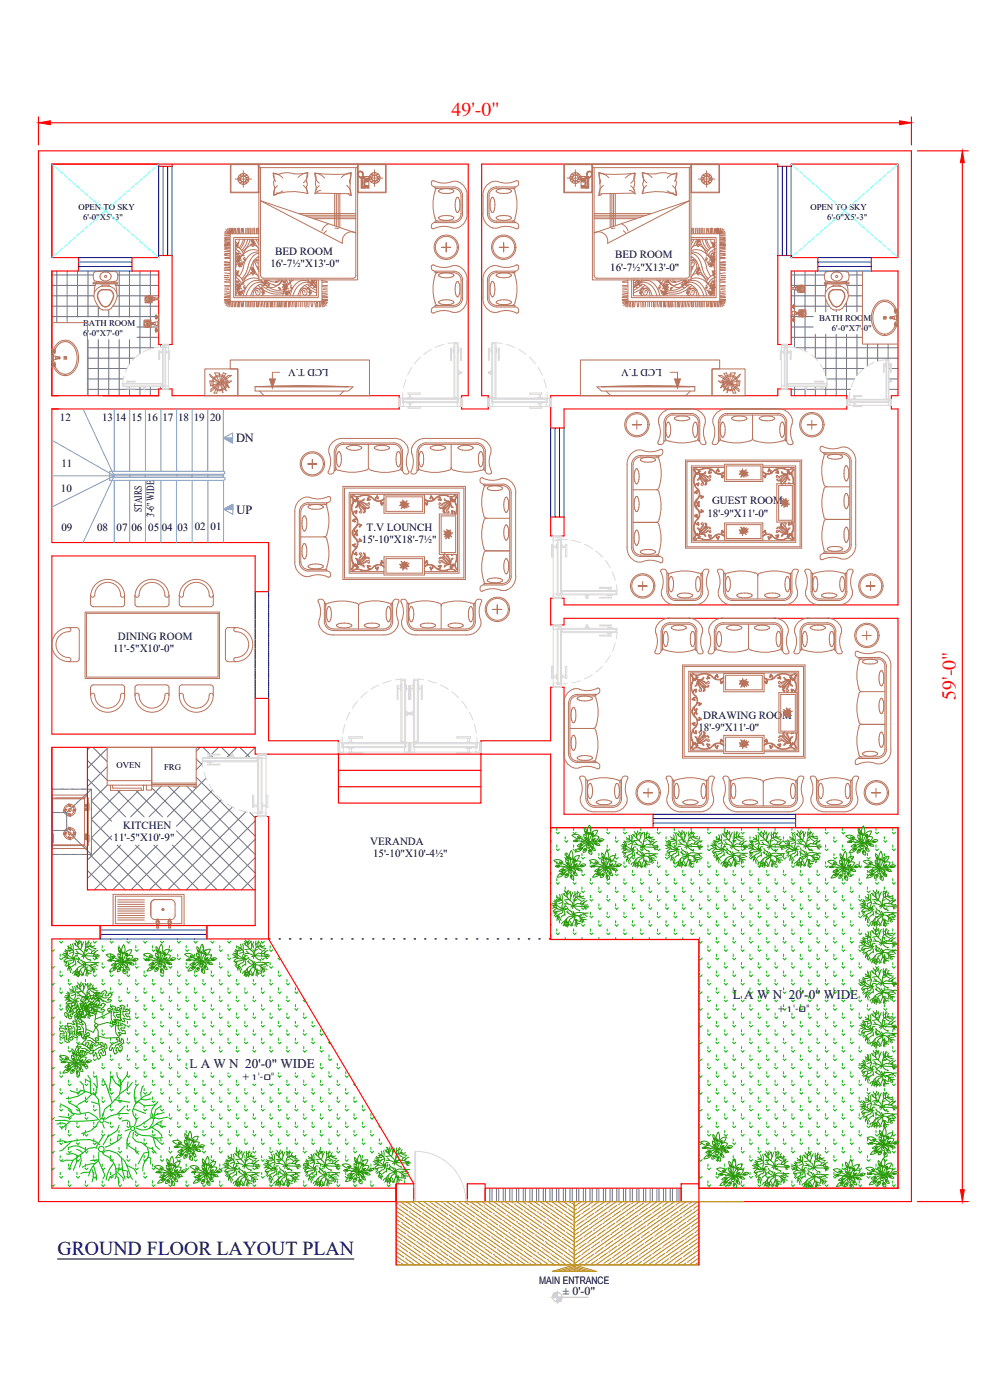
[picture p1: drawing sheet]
<svg xmlns="http://www.w3.org/2000/svg" width="297mm" height="420mm" viewBox="0 0 297 420" stroke-linecap="round" stroke-linejoin="round" font-family="sans-serif">
<defs><g id="words">
<g font-size="5.9" fill="#f00">
<text x="135.5" y="34.9">49'-0&quot;</text>
<text x="286.8" y="210" transform="rotate(-90 286.8 210)">59'-0&quot;</text>
</g>
<text font-size="5.9" x="17.3" y="376.6">GROUND FLOOR LAYOUT PLAN</text>
<g font-size="3.9">
<text x="219.9" y="299.9">L A W N 20'-0&quot; WIDE</text>
<text x="56.8" y="320.4">L A W N 20'-0&quot; WIDE</text>
</g>
<g font-size="3.7">
<text x="70.8" y="132.6">DN</text>
<text x="70.9" y="154.2">UP</text>
</g>
<text font-size="3.6" x="168.9" y="388.7">± 0'-0&quot;</text>
<g font-size="3.3">
<text x="82.6" y="76.5">BED ROOM</text>
<text x="184.6" y="77.6">BED ROOM</text>
<text x="81.1" y="80.2">16'-7½&quot;X13'-0&quot;</text>
<text x="183.1" y="81.3">16'-7½&quot;X13'-0&quot;</text>
<text x="18" y="126.3">12</text>
<text x="30.6" y="126.3">13</text>
<text x="34.6" y="126.3">14</text>
<text x="39.4" y="126.3">15</text>
<text x="44.1" y="126.3">16</text>
<text x="48.8" y="126.3">17</text>
<text x="53.5" y="126.3">18</text>
<text x="58.1" y="126.3">19</text>
<text x="63.1" y="126.3">20</text>
<text x="18.4" y="140.1">11</text>
<text x="18.3" y="147.8">10</text>
<text x="42.6" y="153.7" transform="rotate(-90 42.6 153.7)">STAIRS</text>
<text x="46.3" y="155.3" transform="rotate(-90 46.3 155.3)">3'-6&quot; WIDE</text>
<text x="212.3" y="155">18'-9&quot;X11'-0&quot;</text>
<text x="213.6" y="151.4">GUEST ROOM</text>
<text x="18.4" y="159.3">09</text>
<text x="29.2" y="159.3">08</text>
<text x="35" y="159.3">07</text>
<text x="39.4" y="159.3">06</text>
<text x="44.5" y="159.3">05</text>
<text x="48.5" y="159.3">04</text>
<text x="53.2" y="159.3">03</text>
<text x="58.4" y="159">02</text>
<text x="63.2" y="159">01</text>
<text x="110" y="159.3">T.V LOUNCH</text>
<text x="108.6" y="163">15'-10&quot;X18'-7½&quot;</text>
<text x="34" y="195.8">11'-5&quot;X10'-0&quot;</text>
<text x="35.4" y="192.1">DINING ROOM</text>
<text x="211" y="215.7">DRAWING ROOM</text>
<text x="209.6" y="219.4">18'-9&quot;X11'-0&quot;</text>
<text x="37" y="248.7">KITCHEN</text>
<text x="34.1" y="252.4">11'-5&quot;X10'-9&quot;</text>
<text x="111.1" y="253.5">VERANDA</text>
<text x="111.9" y="257.2">15'-10&quot;X10'-4½&quot;</text>
</g>
<g font-size="3.2">
<text x="98.6" y="110.6" transform="rotate(-180 98.6 110.6)">LCD T.V</text>
<text x="198.5" y="110.6" transform="rotate(-180 198.5 110.6)">LCD T.V</text>
<text x="233.1" y="303.7">+1'-0&quot;</text>
<text x="72.5" y="324.2">+1'-0&quot;</text>
</g>
<text font-size="3.1" x="161.7" y="385.2">MAIN ENTRANCE</text>
<g font-size="2.6">
<text x="23.5" y="63.1">OPEN TO SKY</text>
<text x="243.1" y="63.1">OPEN TO SKY</text>
<text x="24.9" y="66.1">6'-0&quot;X5'-3&quot;</text>
<text x="248.2" y="66.1">6'-0&quot;X5'-3&quot;</text>
<text x="24.9" y="98">BATH ROOM</text>
<text x="24.9" y="100.9">6'-0&quot;X7'-0&quot;</text>
<text x="245.7" y="96.4">BATH ROOM</text>
<text x="249.6" y="99.3">6'-0&quot;X7'-0&quot;</text>
<text x="34.9" y="230.5">OVEN</text>
<text x="49.2" y="231">FRG</text>
</g>
</g></defs>
<!-- layer: WALL -->
<g fill="none" stroke="#f00" stroke-width=".34">
<path d="M11.5 35.1v8.4M15.1 36.8h254.8M273.5 35.1v8.4M47.6 49.2v.7h4v-.7M275.2 45.3h15.3M288.7 48.8v308.3M39.6 77.3h8v-.6h4v26.7h-4v-22.1h-8zM233.4 76.7h4v.6h8v4h-8v22.1h-4zM165.2 118.8h68.2v-2.1h4v2.1h16.7v3.9h-84.9v5.8h-4zM165.2 155.2h4v5.6h-4zM26.2 224.3v42.8h50.4M101.5 231.2h42.8"/>
<path d="M101.5 236.1h42.8M165.2 248.4h104.2v108.2h-59.7v-74.6h-44.5zM30 277.8v4h-14.4v74.8h103.3M62.1 277.8v4h18.5M80.6 281.8v-36.8h-4v32.8h-61v-53.5h61v2h88.6v22.1h30.7v-4h-26.7v-38.1h-4v16h-20.9v18.7h-42.8v-18.7h-20.9v-12.7h-4v10.7h-61v-53.5h61v10.8h4v-14.8h-65v-40.1h104.2v-3.9h-68.2v-2.1h-4v2.1h-32v-37.5h8v-4h-8v-28.1h124.9v69.6h-2v3.9h8v-3.9h-2v-69.6h88.9v.7h4v-.7h32v28.1h-8v4h8v37.5h-2v3.9h2v58.8h-100.2v-2h-4v8.1h4v-2h100.2v58.8h-30.7v4h30.7v108.2M80.6 281.8l43.6 73.5M165.2 282h44.5v73.3M118.9 355.3v5.3h5.3v-5.3h-5.3v5.3M124.2 356.6v4h-5.3M140.2 355.3h5.4v5.3h-5.4zM140.2 355.3v5.3h5.4M145.6 356.6h58.8v4h-58.8z"/>
<path d="M204.4 355.3h5.3v5.3h-5.3zM209.7 356.6h59.7M118.9 360.6v19M124.2 360.6h-112.7v-315.3h262v315.3h-69.1M209.7 360.6v19M275.2 360.6h15.3"/>
</g>
<!-- layer: h -->
<g fill="none" stroke="#767676" stroke-width=".3">
<path d="M15.6 82.5h12.4M15.6 85.7h13M15.6 88.8h12.5M15.6 91.9h13.8M15.6 95h31M17 81.3v15.5M20.1 81.3v15.5M23.3 81.3v13.9M26.4 81.3v13.9M29.5 81.3v.2M29.5 92v3.2M32.6 81.3v.1"/>
<path d="M32.6 93v2.2M33.9 91.9h13.7M34.7 85.7h12.9M35.1 88.8h8.4M35.2 82.5h12.4M35.8 81.3v13.9M38.8 81.3v13.9M41.1 98.1h2.1M42 81.3v24.9M44.3 88.8h.6M45.1 81.3v7.4M45.1 88.8v.4"/>
<path d="M45.1 90.4v.3M45.1 90.9v5.2M45.1 98.2v6.5M45.3 98.1h2.3M45.7 88.8h1.9M237.4 82.5h10M237.4 85.7h1.9M237.4 88.8h10.1M237.4 95h2.3M237.4 98.1h6.6M238.4 81.3v4.9M238.4 86.9v5"/>
<path d="M238.4 92.3v3.5M238.4 96.2v8.1M238.4 91.9h10.4M240.1 85.7h.6M241.5 85.7h6.4M241.5 81.3v11.7M241.5 95.1v10.2M241.8 95h2.2M244.6 81.3v12.3M247.8 81.3v.4M247.8 84.3v.6M247.8 85.2v1.1"/>
<path d="M247.8 89.9v3.7M250.9 81.3h.1M250.9 93v.6M253.2 91.9h5.6M254 81.3v.3M254 84.4v.5M254 85.2v.2M254 90.6v3M254.1 85.7h4.7M254.5 88.8h4.3M254.7 82.5h4.1M257.1 81.3v12.3"/>
<path d="M26.2 104.4h20M26.2 107.5h14.2M26.2 110.6h11.9M26.2 113.7h10.8M26.2 116.9h21.4M26.4 102v16.8M29.5 102v16.8M32.6 102v16.8M35.8 102v16.8M38.8 102v7.3M38.8 116.1v.4M38.8 116.7v2.1"/>
<path d="M41.1 101.2h6.5M42 116v2.8M45.1 116v2.8M48.2 103.4v.7M48.2 116v.7M237.4 101.2h21.4M237.4 116.9h17.8M238.4 116v2.8M238.8 104.4h30.6M241.5 116.3v2.5M244.6 100.3v7.2h24.8M244.6 116.1v.4"/>
<path d="M244.6 116.7v2.1M246.9 110.6h12.3M247.8 100.3v12.4M247.8 116v2.8M248 113.7h8.5M250.9 100.3v18.5M254 100.3v18.5M257.1 100.3v12.4M260.3 103.3v6.5M263.3 103.3v5.1M266.5 103.3v4.7M266.7 116.9h2.7"/>
<path d="M266.8 113.7h2.6M266.8 110.6h.4M267.4 110.6h2M15.6 237.2v.2M15.6 237.5v.2M15.6 237.8v.3M15.6 238.2v.2M15.6 238.5v.2M15.6 238.9v.2M15.6 239.2v.2M15.6 239.5v.2M15.6 239.8v.3"/>
<path d="M15.8 236.8h-.2v.3M15.9 236.8h.2M16.2 236.8h.2M16.5 236.8h.2M16.9 236.8h.2M17.2 236.8h.2M17.6 236.8h.2M17.9 236.8h.2M18.2 236.8h.2M18.5 236.8h.3M18.9 236.8h.2M19.2 236.8h.2"/>
<path d="M19.5 236.8h.3M19.9 236.8h.2M20.2 236.8h.2M20.6 236.8h.2M20.9 236.8h.2M21.2 236.8h.2M21.5 236.8h.3M21.9 236.8h.2M22.2 236.8h.2M22.5 236.8h.3M22.9 236.8h.2M23.2 236.8h.2"/>
<path d="M23.6 236.8h.2M23.9 236.8h.2M24.2 236.8h.3M24.3 239.8l-.2 .2M24.5 239.6l-.1 .1M24.5 236.8h.3M24.8 239.4l-.2 .1M24.9 236.8h.2M25 239.1l-.2 .2M25.2 236.8h.2M25.3 238.9l-.2 .1M25.5 238.6l-.2 .2"/>
<path d="M25.6 236.8h.2M25.7 238.4l-.1 .2M25.9 236.8h.2M26 238.2l-.2 .2M26.2 238l-.1 .1M26.2 236.8h.2M26.5 237.8l-.2 .1M26.6 236.8h.2M26.7 237.5l-.1 .2M26.9 236.8h.2M27 237.3l-.2 .1M27.2 237l-.2 .2"/>
<path d="M27.2 236.8l.2 .3M27.4 236.8l-.1 .2M27.4 237.2v.2M27.4 237.5v.2M27.4 237.8v.3M27.4 238.2v.2M27.4 238.5v.2M27.4 238.9v.2M27.4 239.2v.2M27.4 239.5v.2M27.4 239.8v.3M15.6 256.2l.2 .2"/>
<path d="M15.6 249.2h.1M15.6 240.2v.2M15.6 240.5v.2M15.6 240.8v.3M15.6 241.2v.2M15.6 241.5v.2M15.6 241.9v.2M15.6 242.2v.2M15.6 242.5v.3M15.6 242.8v.3M15.6 243.2v.2M15.6 243.5v.2"/>
<path d="M15.6 244.2v.2M15.6 244.5v.2M15.6 244.9v.2M15.6 245.2v.2M15.6 245.5v.3M15.6 245.8v.3M15.6 246.2v.2M15.6 246.5v.2M15.6 246.9v.2M15.6 247.2v.2M15.6 247.5v.2M15.6 247.9v.2"/>
<path d="M15.6 248.2v.2M15.6 248.5v.3M15.6 248.8v.3M15.6 249.2v.2M15.6 249.5v.2M15.6 249.9v.2M15.6 250.2v.2M15.6 250.5v.3M15.6 250.9v.2M15.6 251.2v.2M15.6 251.5v.3M15.6 251.9v.2"/>
<path d="M15.6 252.2v.2M15.6 252.5v.2M15.6 252.9v.2M15.6 253.2v.2M15.6 253.5v.3M15.6 253.9v.2M15.6 254.2v.2M15.6 254.5v.3M15.6 254.9v.2M15.6 255.2v.3M15.6 255.5v.2M15.6 255.9v.2"/>
<path d="M15.7 243.9l-.1 .2M15.8 243.9h.3M15.8 249.2h.3M15.9 256.4h.2M16.2 243.9h.2M16.2 249.2h.2M16.2 256.4h.2M16.5 243.9h.2M16.5 249.2h.2M16.5 256.4h.2M16.8 243.9h.2M16.8 249.2h.2"/>
<path d="M16.9 256.4h.2M17.2 243.9h.2M17.2 249.2h.2M17.2 256.4h.2M17.5 243.9h.2M17.5 249.2h.2M17.6 256.4h.2M17.9 243.9h.2M17.9 249.2h.2M17.9 256.4h.2M18.2 256.4h.2M18.2 243.9h.2"/>
<path d="M18.2 249.2h.2M18.5 256.4h.3M18.5 243.9h.2M18.5 249.2h.2M18.8 243.9h.3M18.8 249.2h.3M18.9 256.4h.2M19.2 243.9h.2M19.2 249.2h.2M19.2 256.4h.2M19.5 243.9h.3M19.5 249.2h.3"/>
<path d="M19.5 256.4h.3M19.8 243.9l.2 .1M19.8 249.2h.2M19.9 256.4h.2M20 249.2l.2 .2M20 244.1v.2M20 244.4v.3M20 244.7v.3M20 245.1v.2M20 245.4v.2M20 245.8v.2M20 246.1v.2"/>
<path d="M20 246.4v.2M20 246.8v.2M20 247.1v.2M20 247.4v.3M20 247.7v.3M20 248.1v.2M20 248.4v.2M20 248.8v.2M20 249.1v.1M20.2 243.7l-.2 .2M20.2 256.4h.2M20.3 249.5l.1 .2"/>
<path d="M20.4 243.5l-.1 .1M20.5 249.7l.2 .2M20.6 256.4h.2M20.6 243.3l-.1 .1M20.8 250l.1 .1M20.9 243l-.2 .2M20.9 256.4h.2M21 250.2l.2 .1M21.2 242.8l-.2 .2M21.2 250.4l.2 .2M21.2 256.4h.2M21.4 242.6l-.2 .1"/>
<path d="M21.5 250.6l.2 .2M21.5 256.4h.3M21.6 242.3l-.2 .2M21.7 250.9l.2 .2M21.9 242.1l-.2 .1M21.9 256.4h.2M22 251.1l.1 .2M22.2 251.3l.2 .2M22.2 256.4h.2M22.3 241.7l-.3 .3M22.5 251.6l.1 .1M22.5 256.4h.3"/>
<path d="M22.6 241.4l-.2 .2M22.7 251.8l.1 .2M22.8 241.2l-.1 .2M22.9 256.4h.2M22.9 252l.2 .2M23.1 241l-.2 .1M23.2 252.3l.1 .1M23.2 256.4h.2M23.3 240.7l-.2 .2M23.4 252.5l.2 .2M23.6 240.5l-.2 .1M23.6 256.4h.2"/>
<path d="M23.7 252.7l.1 .2M23.8 240.3l-.1 .1M23.9 253l.1 .1M23.9 256.4h.2M24 240l-.1 .2M24.1 253.2l.2 .2M24.2 256.4h.3M24.4 253.5l.1 .1M24.5 256.4h.3M24.6 253.7l.2 .1M24.8 253.9l.2 .2M24.9 256.4h.2"/>
<path d="M25.1 254.1l.1 .2M25.2 256.4h.2M25.3 254.4l.2 .1M25.6 254.6l.1 .2M25.6 256.4h.2M25.8 254.9l.1 .1M25.9 256.4h.2M26 255.1l.2 .1M26.2 256.4h.2M26.3 255.3l.1 .2M26.5 255.5l.2 .2M26.6 256.4h.2"/>
<path d="M26.7 255.8l.2 .1M26.9 256.4h.2M27 256l.2 .2M27.2 256.3l.2 .1M27.4 256.2l-.2 .2M27.4 240.2v.2M27.4 240.5v.2M27.4 240.8v.3M27.4 241.2v.2M27.4 241.5v.2M27.4 241.9v.2M27.4 242.2v.2"/>
<path d="M27.4 242.5v.3M27.4 242.8v.3M27.4 243.2v.2M27.4 243.5v.2M27.4 243.9v.2M27.4 244.2v.2M27.4 244.5v.2M27.4 244.9v.2M27.4 245.2v.2M27.4 245.5v.3M27.4 245.8v.3M27.4 246.2v.2"/>
<path d="M27.4 246.5v.2M27.4 246.9v.2M27.4 247.2v.2M27.4 247.5v.2M27.4 247.9v.2M27.4 248.2v.2M27.4 248.5v.3M27.4 248.8v.3M27.4 249.2v.2M27.4 249.5v.2M27.4 249.9v.2M27.4 250.2v.2"/>
<path d="M27.4 250.5v.3M27.4 250.9v.2M27.4 251.2v.2M27.4 251.5v.3M27.4 251.9v.2M27.4 252.2v.2M27.4 252.5v.2M27.4 252.9v.2M27.4 253.2v.2M27.4 253.5v.3M27.4 253.9v.2M27.4 254.2v.2"/>
<path d="M27.4 254.5v.3M27.4 254.9v.2M27.4 255.2v.3M27.4 255.5v.2M27.4 255.9v.2M145.6 356.6v4M147 356.6v4M147.6 356.6v4M149 356.6v4M149.6 356.6v4M151 356.6v4M151.6 356.6v4"/>
<path d="M153 356.6v4M153.7 356.6v4M155 356.6v4M155.6 356.6v4M157 356.6v4M157.6 356.6v4M159 356.6v4M159.7 356.6v4M161 356.6v4M161.7 356.6v4M163 356.6v4M163.7 356.6v4"/>
<path d="M165 356.6v4M165.7 356.6v4M167 356.6v4M167.7 356.6v4M169 356.6v4M169.7 356.6v4M171 356.6v4M171.7 356.6v4M173 356.6v4M173.7 356.6v4M175 356.6v4M175.7 356.6v4"/>
<path d="M177 356.6v4M177.7 356.6v4M179.1 356.6v4M179.7 356.6v4M181 356.6v4M181.7 356.6v4M183 356.6v4M183.7 356.6v4M185.1 356.6v4M185.7 356.6v4M187.1 356.6v4M187.7 356.6v4"/>
<path d="M189 356.6v4M189.7 356.6v4M191.1 356.6v4M191.7 356.6v4M193.1 356.6v4M193.7 356.6v4M195.1 356.6v4M195.7 356.6v4M197.1 356.6v4M197.7 356.6v4M199.1 356.6v4M199.8 356.6v4"/>
<path d="M201.1 356.6v4M201.7 356.6v4M203.1 356.6v4M203.7 356.6v4"/>
</g>
<!-- layer: HATCH -->
<g fill="none" stroke="#767676" stroke-width=".3">
<path d="M26.2 233.7l11.5 11.5M26.2 228.2l6 5.9M27 224.3l-.8 .7M27.9 224.3l4.3 4.3M32.2 224.6l-6 6M32.2 230.1l-6 6M32.2 235.6l-4.8 4.8 6.1 6.1M35.2 237.2l8.1 8M36.1 237.2l-8.7 8.7M40.8 237.2l8 8M41.6 237.2l-7.9 8M43.2 235.6l-.2 .2"/>
<path d="M45.5 236.4l30.6 30.7M48.5 235.9l-9.3 9.3M50.5 235.9l26.1 26.1M54 235.9l-9.3 9.3M56 235.9l20.6 20.6M58.9 233.3l17.7 17.7M58.9 227.8l1.9 1.8M60.1 224.3l-1.2 1.2M60.7 229.2l-1.8 1.8M60.9 224.3l2.1 2M61.8 233.6l-11.6 11.6M63.2 226.6l.8 .7"/>
<path d="M63.3 226.6l-.6 .6M63.8 237.1l-10.9 10.9M65.6 224.3l-2.1 2M66.4 224.3l2.8 2.7M71.1 224.3l-3 3M72 224.3l3 3M76.6 224.3l-3 3M26.9 256.4l10.7 10.7M27.4 245.9l6.1 6.1M33.5 245.3l-6.1 6.1 15.7 15.7M33.5 250.8l-7.3 7.3M35.2 253.6l13.4 13.5"/>
<path d="M36.2 253.6l-10 10M40.7 253.6l13.4 13.5M41.7 253.6l-13.4 13.5M46.2 253.6l13.4 13.5M47.2 253.6l-13.4 13.5M51.7 253.6l13.4 13.5M52.8 253.6l-13.5 13.5M52.9 249.4l17.7 17.7M66.4 240l-13.5 13.5M69.7 242.2l-24.8 24.9M73.8 243.6l-23.4 23.5M75 243.9l1.6 1.6"/>
<path d="M76.6 246.4l-20.7 20.7M76.6 251.9l-15.2 15.2M76.6 257.4l-9.7 9.7M26.2 266.8l.3 .3M26.2 261.3l5.9 5.8M76.6 262.9l-4.2 4.2"/>
</g>
<!-- layer: GRASS -->
<g fill="none" stroke="#00b800" stroke-width=".3">
<path d="M165.3 252.3l-.1 .1M165.3 257.3l-.1 .1M166.9 249.8l.5 .4 .4-.4M166.9 254.8l.5 .5 .4-.5M166.9 259.9l.5 .4 .4-.4M167.1 248.6v.6M167.1 253.6v.7M167.1 258.6v.7M169.4 252.3l.5 .4 .5-.4M169.4 257.3l.5 .5 .5-.5M169.6 251.1v.7M169.6 256.1v.7"/>
<path d="M171.9 249.8l.5 .4 .5-.4M171.9 254.8l.5 .5 .5-.5M171.9 259.9l.5 .4 .5-.4M172.1 248.6v.6M172.1 253.6v.7M172.1 258.6v.7M174.5 252.3l.4 .4 .5-.4M174.5 257.3l.4 .5 .5-.5M174.6 251.1v.7M174.6 256.1v.7M177 249.8l.4 .4 .5-.4M177 254.8l.4 .5 .5-.5"/>
<path d="M177 259.9l.4 .4 .5-.4M177.2 248.6v.6M177.2 253.6v.7M177.2 258.6v.7M179.5 252.3l.5 .4 .5-.4M179.5 257.3l.5 .5 .5-.5M179.7 251.1v.7M179.7 256.1v.7M182 249.8l.5 .4 .5-.4M182 254.8l.5 .5 .5-.5M182 259.9l.5 .4 .5-.4M182.2 248.6v.6"/>
<path d="M182.2 253.6v.7M182.2 258.6v.7M184.6 252.3l.4 .4 .5-.4M184.6 257.3l.4 .5 .5-.5M184.7 251.1v.7M184.7 256.1v.7M187.1 249.8l.4 .4 .5-.4M187.1 254.8l.4 .5 .5-.5M187.1 259.9l.4 .4 .5-.4M187.2 248.6v.6M187.2 253.6v.7M187.2 258.6v.7"/>
<path d="M189.6 252.3l.5 .4 .4-.4M189.6 257.3l.5 .5 .4-.5M189.8 251.1v.7M189.8 256.1v.7M192.1 249.8l.5 .4 .5-.4M192.1 254.8l.5 .5 .5-.5M192.1 259.9l.5 .4 .5-.4M192.3 248.6v.6M192.3 253.6v.7M192.3 258.6v.7M194.6 252.3l.5 .4 .5-.4M194.6 257.3l.5 .5 .5-.5"/>
<path d="M194.8 251.1v.7M194.8 256.1v.7M197.1 249.8l.5 .4 .5-.4M197.1 254.8l.5 .5 .5-.5M197.1 259.9l.5 .4 .5-.4M197.3 248.6v.6M197.3 253.6v.7M197.3 258.6v.7M199.7 252.3l.4 .4 .5-.4M199.7 257.3l.4 .5 .5-.5M199.8 251.1v.7M199.8 256.1v.7"/>
<path d="M202.2 249.8l.5 .4 .4-.4M202.2 254.8l.5 .5 .4-.5M202.2 259.9l.5 .4 .4-.4M202.3 248.6v.6M202.3 253.6v.7M202.3 258.6v.7M204.7 252.3l.5 .4 .4-.4M204.7 257.3l.5 .5 .4-.5M204.9 251.1v.7M204.9 256.1v.7M207.2 249.8l.5 .4 .5-.4M207.2 254.8l.5 .5 .5-.5"/>
<path d="M207.2 259.9l.5 .4 .5-.4M207.4 248.6v.6M207.4 253.6v.7M207.4 258.6v.7M209.7 252.3l.5 .4 .5-.4M209.7 257.3l.5 .5 .5-.5M209.9 251.1v.7M209.9 256.1v.7M212.2 249.8l.6 .4 .4-.4M212.2 254.8l.6 .5 .4-.5M212.2 259.9l.6 .4 .4-.4M212.4 248.6v.6"/>
<path d="M212.4 253.6v.7M212.4 258.6v.7M214.8 252.3l.5 .4 .4-.4M214.8 257.3l.5 .5 .4-.5M215 251.1v.7M215 256.1v.7M217.3 249.8l.5 .4 .5-.4M217.3 254.8l.5 .5 .5-.5M217.3 259.9l.5 .4 .5-.4M217.5 248.6v.6M217.5 253.6v.7M217.5 258.6v.7"/>
<path d="M219.8 252.3l.5 .4 .5-.4M219.8 257.3l.5 .5 .5-.5M220 251.1v.7M220 256.1v.7M222.4 249.8l.4 .4 .5-.4M222.4 254.8l.4 .5 .5-.5M222.4 259.9l.4 .4 .5-.4M222.5 248.6v.6M222.5 253.6v.7M222.5 258.6v.7M224.9 252.3l.4 .4 .5-.4M224.9 257.3l.4 .5 .5-.5"/>
<path d="M225 251.1v.7M225 256.1v.7M227.4 249.8l.5 .4 .4-.4M227.4 254.8l.5 .5 .4-.5M227.4 259.9l.5 .4 .4-.4M227.5 248.6v.6M227.5 253.6v.7M227.5 258.6v.7M229.9 252.3l.5 .4 .4-.4M229.9 257.3l.5 .5 .4-.5M230.1 251.1v.7M230.1 256.1v.7"/>
<path d="M232.4 249.8l.5 .4 .5-.4M232.4 254.8l.5 .5 .5-.5M232.4 259.9l.5 .4 .5-.4M232.6 248.6v.6M232.6 253.6v.7M232.6 258.6v.7M234.9 252.3l.5 .4 .5-.4M234.9 257.3l.5 .5 .5-.5M235.1 251.1v.7M235.1 256.1v.7M237.5 249.8l.4 .4 .5-.4M237.5 254.8l.4 .5 .5-.5"/>
<path d="M237.5 259.9l.4 .4 .5-.4M237.6 248.6v.6M237.6 253.6v.7M237.6 258.6v.7M240 252.3l.4 .4 .5-.4M240 257.3l.4 .5 .5-.5M240.1 251.1v.7M240.1 256.1v.7M242.5 249.8l.5 .4 .4-.4M242.5 254.8l.5 .5 .4-.5M242.5 259.9l.5 .4 .4-.4M242.7 248.6v.6"/>
<path d="M242.7 253.6v.7M242.7 258.6v.7M245 252.3l.5 .4 .5-.4M245 257.3l.5 .5 .5-.5M245.2 251.1v.7M245.2 256.1v.7M247.6 249.8l.4 .4 .5-.4M247.6 254.8l.4 .5 .5-.5M247.6 259.9l.4 .4 .5-.4M247.7 248.6v.6M247.7 253.6v.7M247.7 258.6v.7"/>
<path d="M250 252.3l.5 .4 .5-.4M250 257.3l.5 .5 .5-.5M250.2 251.1v.7M250.2 256.1v.7M252.6 249.8l.5 .4 .4-.4M252.6 254.8l.5 .5 .4-.5M252.6 259.9l.5 .4 .4-.4M252.8 248.6v.6M252.8 253.6v.7M252.8 258.6v.7M255.1 252.3l.5 .4 .5-.4M255.1 257.3l.5 .5 .5-.5"/>
<path d="M255.3 251.1v.7M255.3 256.1v.7M257.6 249.8l.5 .4 .5-.4M257.6 254.8l.5 .5 .5-.5M257.6 259.9l.5 .4 .5-.4M257.8 248.6v.6M257.8 253.6v.7M257.8 258.6v.7M260.1 252.3l.5 .4 .5-.4M260.1 257.3l.5 .5 .5-.5M260.3 251.1v.7M260.3 256.1v.7"/>
<path d="M262.7 249.8l.4 .4 .5-.4M262.7 254.8l.4 .5 .5-.5M262.7 259.9l.4 .4 .5-.4M262.8 248.6v.6M262.8 253.6v.7M262.8 258.6v.7M265.2 252.3l.5 .4 .4-.4M265.2 257.3l.5 .5 .4-.5M265.3 251.1v.7M265.3 256.1v.7M267.7 249.8l.5 .4 .4-.4M267.7 254.8l.5 .5 .4-.5"/>
<path d="M267.7 259.9l.5 .4 .4-.4M267.9 248.6v.6M267.9 253.6v.7M267.9 258.6v.7M165.3 262.4l-.1 .1M165.3 267.4l-.1 .1M165.3 272.4l-.1 .2M165.3 277.5l-.1 .1M166.9 264.9l.5 .5 .4-.5M166.9 269.9l.5 .5 .4-.5M166.9 275l.5 .4 .4-.4M167.1 263.7v.6"/>
<path d="M167.1 268.7v.7M167.1 273.7v.7M167.1 278.8v.7M169.4 262.4l.5 .4 .5-.4M169.4 267.4l.5 .5 .5-.5M169.4 272.4l.5 .5 .5-.5M169.4 277.5l.5 .5 .5-.5M169.6 261.2v.6M169.6 266.2v.7M169.6 271.2v.7M169.6 276.3v.7M171.9 264.9l.5 .5 .5-.5"/>
<path d="M171.9 269.9l.5 .5 .5-.5M171.9 275l.5 .4 .5-.4M172.1 263.7v.6M172.1 268.7v.7M172.1 273.7v.7M172.1 278.8v.7M174.5 262.4l.4 .4 .5-.4M174.5 267.4l.4 .5 .5-.5M174.5 272.4l.4 .5 .5-.5M174.5 277.5l.4 .5 .5-.5M174.6 261.2v.6M174.6 266.2v.7"/>
<path d="M174.6 271.2v.7M174.6 276.3v.7M177 264.9l.4 .5 .5-.5M177 269.9l.4 .5 .5-.5M177 275l.4 .4 .5-.4M177.2 263.7v.6M177.2 268.7v.7M177.2 273.7v.7M177.2 278.8v.7M179.5 262.4l.5 .4 .5-.4M179.5 267.4l.5 .5 .5-.5M179.5 272.4l.5 .5 .5-.5"/>
<path d="M179.5 277.5l.5 .5 .5-.5M179.7 261.2v.6M179.7 266.2v.7M179.7 271.2v.7M179.7 276.3v.7M182 264.9l.5 .5 .5-.5M182 269.9l.5 .5 .5-.5M182 275l.5 .4 .5-.4M182.2 263.7v.6M182.2 268.7v.7M182.2 273.7v.7M182.2 278.8v.7"/>
<path d="M184.6 262.4l.4 .4 .5-.4M184.6 267.4l.4 .5 .5-.5M184.6 272.4l.4 .5 .5-.5M184.6 277.5l.4 .5 .5-.5M184.7 261.2v.6M184.7 266.2v.7M184.7 271.2v.7M184.7 276.3v.7M187.1 264.9l.4 .5 .5-.5M187.1 269.9l.4 .5 .5-.5M187.1 275l.4 .4 .5-.4M187.2 263.7v.6"/>
<path d="M187.2 268.7v.7M187.2 273.7v.7M187.2 278.8v.7M189.6 262.4l.5 .4 .4-.4M189.6 267.4l.5 .5 .4-.5M189.6 272.4l.5 .5 .4-.5M189.6 277.5l.5 .5 .4-.5M189.8 261.2v.6M189.8 266.2v.7M189.8 271.2v.7M189.8 276.3v.7M192.1 264.9l.5 .5 .5-.5"/>
<path d="M192.1 269.9l.5 .5 .5-.5M192.1 275l.5 .4 .5-.4M192.3 263.7v.6M192.3 268.7v.7M192.3 273.7v.7M192.3 278.8v.7M194.6 262.4l.5 .4 .5-.4M194.6 267.4l.5 .5 .5-.5M194.6 272.4l.5 .5 .5-.5M194.6 277.5l.5 .5 .5-.5M194.8 261.2v.6M194.8 266.2v.7"/>
<path d="M194.8 271.2v.7M194.8 276.3v.7M197.1 264.9l.5 .5 .5-.5M197.1 269.9l.5 .5 .5-.5M197.1 275l.5 .4 .5-.4M197.3 263.7v.6M197.3 268.7v.7M197.3 273.7v.7M197.3 278.8v.7M199.7 262.4l.4 .4 .5-.4M199.7 267.4l.4 .5 .5-.5M199.7 272.4l.4 .5 .5-.5"/>
<path d="M199.7 277.5l.4 .5 .5-.5M199.8 261.2v.6M199.8 266.2v.7M199.8 271.2v.7M199.8 276.3v.7M202.2 264.9l.5 .5 .4-.5M202.2 269.9l.5 .5 .4-.5M202.2 275l.5 .4 .4-.4M202.3 263.7v.6M202.3 268.7v.7M202.3 273.7v.7M202.3 278.8v.7"/>
<path d="M204.7 262.4l.5 .4 .4-.4M204.7 267.4l.5 .5 .4-.5M204.7 272.4l.5 .5 .4-.5M204.7 277.5l.5 .5 .4-.5M204.9 261.2v.6M204.9 266.2v.7M204.9 271.2v.7M204.9 276.3v.7M207.2 264.9l.5 .5 .5-.5M207.2 269.9l.5 .5 .5-.5M207.2 275l.5 .4 .5-.4M207.4 263.7v.6"/>
<path d="M207.4 268.7v.7M207.4 273.7v.7M207.4 278.8v.7M209.7 262.4l.5 .4 .5-.4M209.7 267.4l.5 .5 .5-.5M209.7 272.4l.5 .5 .5-.5M209.7 277.5l.5 .5 .5-.5M209.9 261.2v.6M209.9 266.2v.7M209.9 271.2v.7M209.9 276.3v.7M212.2 264.9l.6 .5 .4-.5"/>
<path d="M212.2 269.9l.6 .5 .4-.5M212.2 275l.6 .4 .4-.4M212.4 263.7v.6M212.4 268.7v.7M212.4 273.7v.7M212.4 278.8v.7M214.8 262.4l.5 .4 .4-.4M214.8 267.4l.5 .5 .4-.5M214.8 272.4l.5 .5 .4-.5M214.8 277.5l.5 .5 .4-.5M215 261.2v.6M215 266.2v.7"/>
<path d="M215 271.2v.7M215 276.3v.7M217.3 264.9l.5 .5 .5-.5M217.3 269.9l.5 .5 .5-.5M217.3 275l.5 .4 .5-.4M217.5 263.7v.6M217.5 268.7v.7M217.5 273.7v.7M217.5 278.8v.7M219.8 262.4l.5 .4 .5-.4M219.8 267.4l.5 .5 .5-.5M219.8 272.4l.5 .5 .5-.5"/>
<path d="M219.8 277.5l.5 .5 .5-.5M220 261.2v.6M220 266.2v.7M220 271.2v.7M220 276.3v.7M222.4 264.9l.4 .5 .5-.5M222.4 269.9l.4 .5 .5-.5M222.4 275l.4 .4 .5-.4M222.5 263.7v.6M222.5 268.7v.7M222.5 273.7v.7M222.5 278.8v.7"/>
<path d="M224.9 262.4l.4 .4 .5-.4M224.9 267.4l.4 .5 .5-.5M224.9 272.4l.4 .5 .5-.5M224.9 277.5l.4 .5 .5-.5M225 261.2v.6M225 266.2v.7M225 271.2v.7M225 276.3v.7M227.4 264.9l.5 .5 .4-.5M227.4 269.9l.5 .5 .4-.5M227.4 275l.5 .4 .4-.4M227.5 263.7v.6"/>
<path d="M227.5 268.7v.7M227.5 273.7v.7M227.5 278.8v.7M229.9 262.4l.5 .4 .4-.4M229.9 267.4l.5 .5 .4-.5M229.9 272.4l.5 .5 .4-.5M229.9 277.5l.5 .5 .4-.5M230.1 261.2v.6M230.1 266.2v.7M230.1 271.2v.7M230.1 276.3v.7M232.4 264.9l.5 .5 .5-.5"/>
<path d="M232.4 269.9l.5 .5 .5-.5M232.4 275l.5 .4 .5-.4M232.6 263.7v.6M232.6 268.7v.7M232.6 273.7v.7M232.6 278.8v.7M234.9 262.4l.5 .4 .5-.4M234.9 267.4l.5 .5 .5-.5M234.9 272.4l.5 .5 .5-.5M234.9 277.5l.5 .5 .5-.5M235.1 261.2v.6M235.1 266.2v.7"/>
<path d="M235.1 271.2v.7M235.1 276.3v.7M237.5 264.9l.4 .5 .5-.5M237.5 269.9l.4 .5 .5-.5M237.5 275l.4 .4 .5-.4M237.6 263.7v.6M237.6 268.7v.7M237.6 273.7v.7M237.6 278.8v.7M240 262.4l.4 .4 .5-.4M240 267.4l.4 .5 .5-.5M240 272.4l.4 .5 .5-.5"/>
<path d="M240 277.5l.4 .5 .5-.5M240.1 261.2v.6M240.1 266.2v.7M240.1 271.2v.7M240.1 276.3v.7M242.5 264.9l.5 .5 .4-.5M242.5 269.9l.5 .5 .4-.5M242.5 275l.5 .4 .4-.4M242.7 263.7v.6M242.7 268.7v.7M242.7 273.7v.7M242.7 278.8v.7"/>
<path d="M245 262.4l.5 .4 .5-.4M245 267.4l.5 .5 .5-.5M245 272.4l.5 .5 .5-.5M245 277.5l.5 .5 .5-.5M245.2 261.2v.6M245.2 266.2v.7M245.2 271.2v.7M245.2 276.3v.7M247.6 264.9l.4 .5 .5-.5M247.6 269.9l.4 .5 .5-.5M247.6 275l.4 .4 .5-.4M247.7 263.7v.6"/>
<path d="M247.7 268.7v.7M247.7 273.7v.7M247.7 278.8v.7M250 262.4l.5 .4 .5-.4M250 267.4l.5 .5 .5-.5M250 272.4l.5 .5 .5-.5M250 277.5l.5 .5 .5-.5M250.2 261.2v.6M250.2 266.2v.7M250.2 271.2v.7M250.2 276.3v.7M252.6 264.9l.5 .5 .4-.5"/>
<path d="M252.6 269.9l.5 .5 .4-.5M252.6 275l.5 .4 .4-.4M252.8 263.7v.6M252.8 268.7v.7M252.8 273.7v.7M252.8 278.8v.7M255.1 262.4l.5 .4 .5-.4M255.1 267.4l.5 .5 .5-.5M255.1 272.4l.5 .5 .5-.5M255.1 277.5l.5 .5 .5-.5M255.3 261.2v.6M255.3 266.2v.7"/>
<path d="M255.3 271.2v.7M255.3 276.3v.7M257.6 264.9l.5 .5 .5-.5M257.6 269.9l.5 .5 .5-.5M257.6 275l.5 .4 .5-.4M257.8 263.7v.6M257.8 268.7v.7M257.8 273.7v.7M257.8 278.8v.7M260.1 262.4l.5 .4 .5-.4M260.1 267.4l.5 .5 .5-.5M260.1 272.4l.5 .5 .5-.5"/>
<path d="M260.1 277.5l.5 .5 .5-.5M260.3 261.2v.6M260.3 266.2v.7M260.3 271.2v.7M260.3 276.3v.7M262.7 264.9l.4 .5 .5-.5M262.7 269.9l.4 .5 .5-.5M262.7 275l.4 .4 .5-.4M262.8 263.7v.6M262.8 268.7v.7M262.8 273.7v.7M262.8 278.8v.7"/>
<path d="M265.2 262.4l.5 .4 .4-.4M265.2 267.4l.5 .5 .4-.5M265.2 272.4l.5 .5 .4-.5M265.2 277.5l.5 .5 .4-.5M265.3 261.2v.6M265.3 266.2v.7M265.3 271.2v.7M265.3 276.3v.7M267.7 264.9l.5 .5 .4-.5M267.7 269.9l.5 .5 .4-.5M267.7 275l.5 .4 .4-.4M267.9 263.7v.6"/>
<path d="M267.9 268.7v.7M267.9 273.7v.7M267.9 278.8v.7M16.3 285l-.4 .5-.3-.3M16.3 290.1l-.4 .4-.3-.2M16.3 295.1l-.4 .5-.3-.3M17.9 282.5l.5 .5 .4-.5M17.9 287.5l.5 .6 .4-.6M17.9 292.6l.5 .5 .4-.5M17.9 297.7l.5 .4 .4-.4M18.1 281.8v.2M18.1 286.4v.6"/>
<path d="M18.1 291.4v.7M18.1 296.4v.7M20.4 285l.5 .5 .5-.5M20.4 290.1l.5 .4 .5-.4M20.4 295.1l.5 .5 .5-.5M20.6 283.8v.7M20.6 288.9v.6M20.6 293.9v.7M20.6 299v.6M22.9 282.5l.5 .5 .5-.5M22.9 287.5l.5 .6 .5-.6M22.9 292.6l.5 .5 .5-.5"/>
<path d="M22.9 297.7l.5 .4 .5-.4M23.1 281.8v.2M23.1 286.4v.6M23.1 291.4v.7M23.1 296.4v.7M25.5 285l.4 .5 .5-.5M25.5 290.1l.4 .4 .5-.4M25.5 295.1l.4 .5 .5-.5M25.6 283.8v.7M25.6 288.9v.6M25.6 293.9v.7M25.6 299v.5"/>
<path d="M28 282.5l.4 .5 .5-.5M28 287.5l.4 .6 .5-.6M28 292.6l.4 .5 .5-.5M28 297.7l.4 .4 .5-.4M28.1 281.8v.2M28.1 286.4v.6M28.1 291.4v.7M28.1 296.4v.7M30.5 285l.5 .5 .4-.5M30.5 290.1l.5 .4 .4-.4M30.5 295.1l.5 .5 .4-.5M30.7 283.8v.7"/>
<path d="M30.7 288.9v.6M30.7 293.9v.7M33 282.5l.5 .5 .5-.5M33 287.5l.5 .6 .5-.6M33 292.6l.5 .5 .5-.5M33 297.7l.5 .4 .5-.4M33.2 281.8v.2M33.2 286.4v.6M33.2 291.4v.7M33.2 296.4v.7M35.5 285l.5 .5 .5-.5M35.5 290.1l.5 .4 .5-.4"/>
<path d="M35.5 295.1l.5 .5 .5-.5M35.7 283.8v.7M35.7 288.9v.6M35.7 293.9v.7M35.7 299v.6M38 282.5l.5 .5 .5-.5M38 287.5l.5 .6 .5-.6M38 292.6l.5 .5 .5-.5M38 297.7l.5 .4 .5-.4M38.2 281.8v.2M38.2 286.4v.6M38.2 291.4v.7"/>
<path d="M38.2 296.4v.7M40.6 285l.4 .5 .5-.5M40.6 290.1l.4 .4 .5-.4M40.6 295.1l.4 .5 .5-.5M40.8 283.8v.7M40.8 288.9v.6M40.8 293.9v.7M40.8 299v.6M43.1 282.5l.4 .5 .6-.5M43.1 287.5l.4 .6 .6-.6M43.1 292.6l.4 .5 .6-.5M43.1 297.7l.4 .4 .6-.4"/>
<path d="M43.3 281.8v.2M43.3 286.4v.6M43.3 291.4v.7M43.3 296.4v.7M45.6 285l.5 .5 .5-.5M45.6 290.1l.5 .4 .5-.4M45.6 295.1l.5 .5 .5-.5M45.8 283.8v.7M45.8 288.9v.6M45.8 293.9v.7M45.8 299v.6M48.1 282.5l.5 .5 .5-.5"/>
<path d="M48.1 287.5l.5 .6 .5-.6M48.1 292.6l.5 .5 .5-.5M48.1 297.7l.5 .4 .5-.4M48.3 281.8v.2M48.3 286.4v.6M48.3 291.4v.7M48.3 296.4v.7M50.7 285l.4 .5 .5-.5M50.7 290.1l.4 .4 .5-.4M50.7 295.1l.4 .5 .5-.5M50.8 283.8v.7M50.8 288.9v.6"/>
<path d="M50.8 293.9v.7M50.8 299v.6M53.2 282.5l.5 .5 .4-.5M53.2 287.5l.5 .6 .4-.6M53.2 292.6l.5 .5 .4-.5M53.2 297.7l.5 .4 .4-.4M53.3 281.8v.2M53.3 286.4v.6M53.3 291.4v.7M53.3 296.4v.7M55.7 285l.5 .5 .4-.5M55.7 290.1l.5 .4 .4-.4"/>
<path d="M55.7 295.1l.5 .5 .4-.5M55.9 283.8v.7M55.9 288.9v.6M55.9 293.9v.7M55.9 299v.6M58.2 282.5l.5 .5 .5-.5M58.2 287.5l.5 .6 .5-.6M58.2 292.6l.5 .5 .5-.5M58.2 297.7l.5 .4 .5-.4M58.4 281.8v.2M58.4 286.4v.6M58.4 291.4v.7"/>
<path d="M58.4 296.4v.7M60.7 285l.5 .5 .5-.5M60.7 290.1l.5 .4 .5-.4M60.7 295.1l.5 .5 .5-.5M60.9 283.8v.7M60.9 288.9v.6M60.9 293.9v.7M60.9 299v.6M63.2 282.5l.5 .5 .5-.5M63.2 287.5l.5 .6 .5-.6M63.2 292.6l.5 .5 .5-.5M63.2 297.7l.5 .4 .5-.4"/>
<path d="M63.4 281.8v.2M63.4 286.4v.6M63.4 291.4v.7M63.4 296.4v.7M65.8 285l.4 .5 .5-.5M65.8 290.1l.4 .4 .5-.4M65.8 295.1l.4 .5 .5-.5M65.9 283.8v.7M65.9 288.9v.6M65.9 293.9v.7M65.9 299v.6M68.3 282.5l.5 .5 .4-.5"/>
<path d="M68.3 287.5l.5 .6 .4-.6M68.3 292.6l.5 .5 .4-.5M68.3 297.7l.5 .4 .4-.4M68.4 281.8v.2M68.4 286.4v.6M68.4 291.4v.7M68.4 296.4v.7M70.8 285l.5 .5 .4-.5M70.8 290.1l.5 .4 .4-.4M70.8 295.1l.5 .5 .4-.5M71 283.8v.7M71 288.9v.6"/>
<path d="M71 293.9v.7M71 299v.6M73.3 282.5l.5 .5 .5-.5M73.3 287.5l.5 .6 .5-.6M73.3 292.6l.5 .5 .5-.5M73.3 297.7l.5 .4 .5-.4M73.5 281.8v.2M73.5 286.4v.6M73.5 291.4v.7M73.5 296.4v.7M75.8 285l.5 .5 .5-.5M75.8 290.1l.5 .4 .5-.4"/>
<path d="M75.8 295.1l.5 .5 .5-.5M76 283.8v.7M76 288.9v.6M76 293.9v.7M76 299v.6M78.4 282.5l.5 .5 .4-.5M78.4 287.5l.5 .6 .4-.6M78.4 292.6l.5 .5 .4-.5M78.4 297.7l.5 .4 .4-.4M78.5 281.8v.2M78.5 286.4v.6M78.5 291.4v.7"/>
<path d="M78.5 296.4v.7M80.9 285l.5 .5 .4-.5M80.9 290.1l.5 .4 .4-.4M80.9 295.1l.5 .5 .4-.5M81.1 283.8v.7M81.1 288.9v.6M81.1 293.9v.7M81.1 299v.6M83.4 287.5l.5 .6 .2-.3M83.4 292.6l.5 .5 .5-.5M83.4 297.7l.5 .4 .5-.4M83.6 286.8v.2"/>
<path d="M83.6 291.4v.7M83.6 296.4v.7M85.9 295.1l.5 .5 .5-.5M86.1 293.9v.7M86.1 299v.6M88.5 297.7l.4 .4 .5-.4M88.6 296.4v.7M91.1 299.5v.1M166.9 280l.5 .5 .4-.5M169.6 281.3v.7M171.9 280l.5 .5 .5-.5M174.6 281.3v.7"/>
<path d="M177 280l.4 .5 .5-.5M179.7 281.3v.7M182 280l.5 .5 .5-.5M184.7 281.3v.7M187.1 280l.4 .5 .5-.5M189.8 281.3v.7M192.1 280l.5 .5 .5-.5M194.8 281.3v.7M197.1 280l.5 .5 .5-.5M199.8 281.3v.7M202.2 280l.5 .5 .4-.5M204.9 281.3v.7"/>
<path d="M207.2 280l.5 .5 .5-.5M209.7 282.5l.5 .5 .5-.5M209.7 287.5l.5 .6 .5-.6M209.7 292.6l.5 .5 .5-.5M209.7 297.7l.5 .4 .5-.4M209.9 281.3v.7M209.9 286.4v.6M209.9 291.4v.7M209.9 296.4v.7M212.2 280l.6 .5 .4-.5M212.2 285l.6 .5 .4-.5M212.2 290.1l.6 .4 .4-.4"/>
<path d="M212.2 295.1l.6 .5 .4-.5M212.4 283.8v.7M212.4 288.9v.6M212.4 293.9v.7M212.4 299v.6M214.8 282.5l.5 .5 .4-.5M214.8 287.5l.5 .6 .4-.6M214.8 292.6l.5 .5 .4-.5M214.8 297.7l.5 .4 .4-.4M215 281.3v.7M215 286.4v.6M215 291.4v.7"/>
<path d="M215 296.4v.7M217.3 280l.5 .5 .5-.5M217.3 285l.5 .5 .5-.5M217.3 290.1l.5 .4 .5-.4M217.3 295.1l.5 .5 .5-.5M217.5 283.8v.7M217.5 288.9v.6M217.5 293.9v.7M217.5 299v.6M219.8 282.5l.5 .5 .5-.5M219.8 287.5l.5 .6 .5-.6M219.8 292.6l.5 .5 .5-.5"/>
<path d="M219.8 297.7l.5 .4 .5-.4M220 281.3v.7M220 286.4v.6M220 291.4v.7M220 296.4v.7M222.4 280l.4 .5 .5-.5M222.4 285l.4 .5 .5-.5M222.4 290.1l.4 .4 .5-.4M222.4 295.1l.4 .5 .5-.5M222.5 283.8v.7M222.5 288.9v.6M222.5 293.9v.7"/>
<path d="M222.5 299v.6M224.9 282.5l.4 .5 .5-.5M224.9 287.5l.4 .6 .5-.6M224.9 292.6l.4 .5 .5-.5M224.9 297.7l.4 .4 .5-.4M225 281.3v.7M225 286.4v.6M225 291.4v.7M225 296.4v.7M227.4 280l.5 .5 .4-.5M227.4 285l.5 .5 .4-.5M227.4 290.1l.5 .4 .4-.4"/>
<path d="M227.4 295.1l.5 .5 .4-.5M227.5 283.8v.7M227.5 288.9v.6M227.5 293.9v.7M227.5 299v.6M229.9 282.5l.5 .5 .4-.5M229.9 287.5l.5 .6 .4-.6M229.9 292.6l.5 .5 .4-.5M229.9 297.7l.5 .4 .4-.4M230.1 281.3v.7M230.1 286.4v.6M230.1 291.4v.7"/>
<path d="M230.1 296.4v.7M232.4 280l.5 .5 .5-.5M232.4 285l.5 .5 .5-.5M232.4 290.1l.5 .4 .5-.4M232.4 295.1l.5 .5 .5-.5M232.6 283.8v.7M232.6 288.9v.6M232.6 293.9v.7M232.6 299v.6M234.9 282.5l.5 .5 .5-.5M234.9 287.5l.5 .6 .5-.6M234.9 292.6l.5 .5 .5-.5"/>
<path d="M234.9 297.7l.5 .4 .5-.4M235.1 281.3v.7M235.1 286.4v.6M235.1 291.4v.7M235.1 296.4v.7M237.5 280l.4 .5 .5-.5M237.5 285l.4 .5 .5-.5M237.5 290.1l.4 .4 .5-.4M237.5 295.1l.4 .5 .5-.5M237.6 283.8v.7M237.6 288.9v.6M237.6 293.9v.7"/>
<path d="M237.6 299v.6M240 282.5l.4 .5 .5-.5M240 287.5l.4 .6 .5-.6M240 292.6l.4 .5 .5-.5M240 297.7l.4 .4 .5-.4M240.1 281.3v.7M240.1 286.4v.6M240.1 291.4v.7M240.1 296.4v.7M242.5 280l.5 .5 .4-.5M242.5 285l.5 .5 .4-.5M242.5 290.1l.5 .4 .4-.4"/>
<path d="M242.5 295.1l.5 .5 .4-.5M242.7 283.8v.7M242.7 288.9v.6M242.7 293.9v.7M242.7 299v.6M245 282.5l.5 .5 .5-.5M245 287.5l.5 .6 .5-.6M245 292.6l.5 .5 .5-.5M245 297.7l.5 .4 .5-.4M245.2 281.3v.7M245.2 286.4v.6M245.2 291.4v.7"/>
<path d="M245.2 296.4v.7M247.6 280l.4 .5 .5-.5M247.6 285l.4 .5 .5-.5M247.6 290.1l.4 .4 .5-.4M247.6 295.1l.4 .5 .5-.5M247.7 283.8v.7M247.7 288.9v.6M247.7 293.9v.7M247.7 299v.6M250 282.5l.5 .5 .5-.5M250 287.5l.5 .6 .5-.6M250 292.6l.5 .5 .5-.5"/>
<path d="M250 297.7l.5 .4 .5-.4M250.2 281.3v.7M250.2 286.4v.6M250.2 291.4v.7M250.2 296.4v.7M252.6 280l.5 .5 .4-.5M252.6 285l.5 .5 .4-.5M252.6 290.1l.5 .4 .4-.4M252.6 295.1l.5 .5 .4-.5M252.8 283.8v.7M252.8 288.9v.6M252.8 293.9v.7"/>
<path d="M252.8 299v.6M255.1 282.5l.5 .5 .5-.5M255.1 287.5l.5 .6 .5-.6M255.1 292.6l.5 .5 .5-.5M255.1 297.7l.5 .4 .5-.4M255.3 281.3v.7M255.3 286.4v.6M255.3 291.4v.7M255.3 296.4v.7M257.6 280l.5 .5 .5-.5M257.6 285l.5 .5 .5-.5M257.6 290.1l.5 .4 .5-.4"/>
<path d="M257.6 295.1l.5 .5 .5-.5M257.8 283.8v.7M257.8 288.9v.6M257.8 293.9v.7M257.8 299v.6M260.1 282.5l.5 .5 .5-.5M260.1 287.5l.5 .6 .5-.6M260.1 292.6l.5 .5 .5-.5M260.1 297.7l.5 .4 .5-.4M260.3 281.3v.7M260.3 286.4v.6M260.3 291.4v.7"/>
<path d="M260.3 296.4v.7M262.7 280l.4 .5 .5-.5M262.7 285l.4 .5 .5-.5M262.7 290.1l.4 .4 .5-.4M262.7 295.1l.4 .5 .5-.5M262.8 283.8v.7M262.8 288.9v.6M262.8 293.9v.7M262.8 299v.6M265.2 282.5l.5 .5 .4-.5M265.2 287.5l.5 .6 .4-.6M265.2 292.6l.5 .5 .4-.5"/>
<path d="M265.2 297.7l.5 .4 .4-.4M265.3 281.3v.7M265.3 286.4v.6M265.3 291.4v.7M265.3 296.4v.7M267.7 280l.5 .5 .4-.5M267.7 285l.5 .5 .4-.5M267.7 290.1l.5 .4 .4-.4M267.7 295.1l.5 .5 .4-.5M267.9 283.8v.7M267.9 288.9v.6M267.9 293.9v.7"/>
<path d="M267.9 299v.6M16.3 300.2l-.4 .4-.3-.3M16.3 305.2l-.4 .5-.3-.3M16.3 310.2l-.4 .5-.3-.3M16.3 315.3l-.4 .4-.3-.3M17.9 302.7l.5 .5 .4-.5M17.9 307.7l.5 .5 .4-.5M17.9 312.8l.5 .4 .4-.4M17.9 317.8l.5 .5 .4-.5M18.1 317.3h.1M18.1 301.5v.6M18.1 306.5v.7"/>
<path d="M18.1 311.5v.7M18.1 316.6v.4M20.4 300.2l.5 .4 .5-.4M20.4 315.3l.5 .4 .5-.4M20.4 305.2l.2 .2M20.6 304.5v.1M20.6 314.1v.6M20.6 319.1v.4M20.6 319.7v.1M21.4 310.2l-.6 .4M22.9 312.8l.5 .4 .5-.4M22.9 317.8l.5 .5 .5-.5"/>
<path d="M23.1 301.5v.4M23.1 306.5v.7M23.1 311.5v.7M23.1 316.6v.7M23.9 302.7l-.1 .1M25.6 319.1v.3M28 317.8l.4 .5 .5-.5M28 302.7l.3 .3M28.1 301.9v.2M28.1 316.8v.5M28.9 312.8l-.1 .1M30.5 300.2l.5 .4 .2-.2"/>
<path d="M30.5 305.2l.5 .5 .4-.5M30.5 310.2l.5 .5 .4-.5M30.7 304v.6M30.7 309v.7M30.7 319.1v.7M31.4 315.3l-.1 .1M33 307.7l.5 .5 .5-.5M33 312.8l.5 .4 .5-.4M33 317.8l.5 .5 .5-.5M33.2 301.5v.6M33.2 306.5v.7M33.2 311.5v.7"/>
<path d="M33.2 316.6v.7M33.8 302.9l-.2 .2M35.5 300.2l.5 .4 .5-.4M35.5 315.3l.5 .4 .5-.4M35.5 305.2l.1 .1M35.7 304.5v.1M35.7 319.1v.7M36.5 310.2l-.5 .5M38 302.7l.5 .5 .5-.5M38 307.7l.5 .5 .5-.5M38 312.8l.5 .4 .5-.4M38 317.8l.5 .5 .5-.5"/>
<path d="M38.2 301.5v.6M38.2 306.5v.7M38.2 311.5v.7M38.2 316.6v.7M40.6 300.2l.4 .4 .5-.4M40.6 305.2l.4 .5 .5-.5M40.6 310.2l.4 .5 .5-.5M40.6 315.3l.4 .4 .5-.4M40.8 304v.6M40.8 309v.7M40.8 314.1v.6M40.8 319.1v.7"/>
<path d="M43.1 302.7l.4 .5 .6-.5M43.1 307.7l.4 .5 .6-.5M43.1 312.8l.4 .4 .6-.4M43.1 317.8l.4 .5 .6-.5M43.3 301.5v.6M43.3 306.5v.7M43.3 311.5v.7M43.3 316.6v.7M45.6 300.2l.5 .4 .5-.4M45.6 305.2l.5 .5 .5-.5M45.6 310.2l.5 .5 .5-.5M45.6 315.3l.5 .4 .5-.4"/>
<path d="M45.8 304v.6M45.8 309v.7M45.8 314.1v.6M45.8 319.1v.7M48.1 302.7l.5 .5 .5-.5M48.1 307.7l.5 .5 .5-.5M48.1 312.8l.5 .4 .5-.4M48.1 317.8l.5 .5 .5-.5M48.3 301.5v.6M48.3 306.5v.7M48.3 311.5v.7M48.3 316.6v.7"/>
<path d="M50.7 300.2l.4 .4 .5-.4M50.7 305.2l.4 .5 .5-.5M50.7 310.2l.4 .5 .5-.5M50.7 315.3l.4 .4 .5-.4M50.8 304v.6M50.8 309v.7M50.8 314.1v.6M50.8 319.1v.7M53.2 302.7l.5 .5 .4-.5M53.2 307.7l.5 .5 .4-.5M53.2 312.8l.5 .4 .4-.4M53.2 317.8l.5 .5 .4-.5"/>
<path d="M53.3 301.5v.6M53.3 306.5v.7M53.3 311.5v.7M53.3 316.6v.7M55.7 300.2l.5 .4 .4-.4M55.7 305.2l.5 .5 .4-.5M55.7 310.2l.5 .5 .4-.5M55.7 315.3l.5 .4 .4-.4M55.9 304v.6M55.9 309v.7M55.9 314.1v.6M55.9 319.1v.7"/>
<path d="M58.2 302.7l.5 .5 .5-.5M58.2 307.7l.5 .5 .5-.5M58.2 312.8l.5 .4 .5-.4M58.4 301.5v.6M58.4 306.5v.7M58.4 311.5v.7M60.7 300.2l.5 .4 .5-.4M60.7 305.2l.5 .5 .5-.5M60.7 310.2l.5 .5 .5-.5M60.7 315.3l.5 .4 .5-.4M60.9 304v.6M60.9 309v.7"/>
<path d="M60.9 314.1v.6M63.2 302.7l.5 .5 .5-.5M63.2 307.7l.5 .5 .5-.5M63.2 312.8l.5 .4 .5-.4M63.4 301.5v.6M63.4 306.5v.7M63.4 311.5v.7M65.8 300.2l.4 .4 .5-.4M65.8 305.2l.4 .5 .5-.5M65.8 310.2l.4 .5 .5-.5M65.8 315.3l.4 .4 .5-.4M65.9 304v.6"/>
<path d="M65.9 309v.7M65.9 314.1v.6M68.3 302.7l.5 .5 .4-.5M68.3 307.7l.5 .5 .4-.5M68.3 312.8l.5 .4 .4-.4M68.4 301.5v.6M68.4 306.5v.7M68.4 311.5v.7M70.8 300.2l.5 .4 .4-.4M70.8 305.2l.5 .5 .4-.5M70.8 310.2l.5 .5 .4-.5M70.8 315.3l.5 .4 .4-.4"/>
<path d="M71 304v.6M71 309v.7M71 314.1v.6M73.3 302.7l.5 .5 .5-.5M73.3 307.7l.5 .5 .5-.5M73.3 312.8l.5 .4 .5-.4M73.5 301.5v.6M73.5 306.5v.7M73.5 311.5v.7M75.8 300.2l.5 .4 .5-.4M75.8 305.2l.5 .5 .5-.5M75.8 310.2l.5 .5 .5-.5"/>
<path d="M75.8 315.3l.5 .4 .5-.4M76 304v.6M76 309v.7M76 314.1v.6M78.4 302.7l.5 .5 .4-.5M78.4 307.7l.5 .5 .4-.5M78.4 312.8l.5 .4 .4-.4M78.5 301.5v.6M78.5 306.5v.7M78.5 311.5v.7M80.9 300.2l.5 .4 .4-.4M80.9 305.2l.5 .5 .4-.5"/>
<path d="M80.9 310.2l.5 .5 .4-.5M80.9 315.3l.5 .4 .4-.4M81.1 304v.6M81.1 309v.7M81.1 314.1v.6M83.4 302.7l.5 .5 .5-.5M83.4 307.7l.5 .5 .5-.5M83.4 312.8l.5 .4 .5-.4M83.6 301.5v.6M83.6 306.5v.7M83.6 311.5v.7M85.9 300.2l.5 .4 .5-.4"/>
<path d="M85.9 305.2l.5 .5 .5-.5M85.9 310.2l.5 .5 .5-.5M85.9 315.3l.5 .4 .5-.4M86.1 304v.6M86.1 309v.7M86.1 314.1v.6M88.5 302.7l.4 .5 .5-.5M88.5 307.7l.4 .5 .5-.5M88.5 312.8l.4 .4 .5-.4M88.6 301.5v.6M88.6 306.5v.7M88.6 311.5v.7"/>
<path d="M91 300.2l.4 .4 .2-.2M91 305.2l.4 .5 .5-.5M91 310.2l.4 .5 .5-.5M91 315.3l.4 .4 .5-.4M91.1 304v.6M91.1 309v.7M91.1 314.1v.6M93.5 307.7l.5 .5 .4-.5M93.5 312.8l.5 .4 .4-.4M93.7 306.5v.7M93.7 311.5v.7M96 310.2l.5 .5 .5-.5"/>
<path d="M96 315.3l.5 .4 .5-.4M96.2 309v.7M96.2 314.1v.6M96.2 319.1v.7M98.5 312.8l.5 .4 .2-.1M98.5 317.8l.5 .5 .5-.5M98.7 316.6v.7M101.2 319.1v.7M209.7 302.7l.5 .5 .5-.5M209.7 307.7l.5 .5 .5-.5M209.7 312.8l.5 .4 .5-.4M209.7 317.8l.5 .5 .5-.5"/>
<path d="M209.9 301.5v.6M209.9 306.5v.7M209.9 311.5v.7M209.9 316.6v.7M212.2 300.2l.6 .4 .4-.4M212.2 305.2l.6 .5 .4-.5M212.2 310.2l.6 .5 .4-.5M212.2 315.3l.6 .4 .4-.4M212.4 304v.6M212.4 309v.7M212.4 314.1v.6M212.4 319.1v.7"/>
<path d="M214.8 302.7l.5 .5 .4-.5M214.8 307.7l.5 .5 .4-.5M214.8 312.8l.5 .4 .4-.4M214.8 317.8l.5 .5 .4-.5M215 301.5v.6M215 306.5v.7M215 311.5v.7M215 316.6v.7M217.3 300.2l.5 .4 .5-.4M217.3 305.2l.5 .5 .5-.5M217.3 310.2l.5 .5 .5-.5M217.3 315.3l.5 .4 .5-.4"/>
<path d="M217.5 304v.6M217.5 309v.7M217.5 314.1v.6M217.5 319.1v.7M219.8 302.7l.5 .5 .5-.5M219.8 307.7l.5 .5 .5-.5M219.8 312.8l.5 .4 .5-.4M219.8 317.8l.5 .5 .5-.5M220 301.5v.6M220 306.5v.7M220 311.5v.7M220 316.6v.7"/>
<path d="M222.4 300.2l.4 .4 .5-.4M222.4 305.2l.4 .5 .5-.5M222.4 310.2l.4 .5 .5-.5M222.4 315.3l.4 .4 .5-.4M222.5 304v.6M222.5 309v.7M222.5 314.1v.6M222.5 319.1v.7M224.9 302.7l.4 .5 .5-.5M224.9 307.7l.4 .5 .5-.5M224.9 312.8l.4 .4 .5-.4M224.9 317.8l.4 .5 .5-.5"/>
<path d="M225 301.5v.6M225 306.5v.7M225 311.5v.7M225 316.6v.7M227.4 300.2l.5 .4 .4-.4M227.4 305.2l.5 .5 .4-.5M227.4 310.2l.5 .5 .4-.5M227.4 315.3l.5 .4 .4-.4M227.5 304v.6M227.5 309v.7M227.5 314.1v.6M227.5 319.1v.7"/>
<path d="M229.9 302.7l.5 .5 .4-.5M229.9 307.7l.5 .5 .4-.5M229.9 312.8l.5 .4 .4-.4M229.9 317.8l.5 .5 .4-.5M230.1 301.5v.6M230.1 306.5v.7M230.1 311.5v.7M230.1 316.6v.7M232.4 300.2l.5 .4 .5-.4M232.4 305.2l.5 .5 .5-.5M232.4 310.2l.5 .5 .5-.5M232.4 315.3l.5 .4 .5-.4"/>
<path d="M232.6 304v.6M232.6 309v.7M232.6 314.1v.6M232.6 319.1v.7M234.9 302.7l.5 .5 .5-.5M234.9 307.7l.5 .5 .5-.5M234.9 312.8l.5 .4 .5-.4M234.9 317.8l.5 .5 .5-.5M235.1 301.5v.6M235.1 306.5v.7M235.1 311.5v.7M235.1 316.6v.7"/>
<path d="M237.5 300.2l.4 .4 .5-.4M237.5 305.2l.4 .5 .5-.5M237.5 310.2l.4 .5 .5-.5M237.5 315.3l.4 .4 .5-.4M237.6 304v.6M237.6 309v.7M237.6 314.1v.6M237.6 319.1v.7M240 302.7l.4 .5 .5-.5M240 307.7l.4 .5 .5-.5M240 312.8l.4 .4 .5-.4M240 317.8l.4 .5 .5-.5"/>
<path d="M240.1 301.5v.6M240.1 306.5v.7M240.1 311.5v.7M240.1 316.6v.7M242.5 300.2l.5 .4 .4-.4M242.5 305.2l.5 .5 .4-.5M242.5 310.2l.5 .5 .4-.5M242.5 315.3l.5 .4 .4-.4M242.7 304v.6M242.7 309v.7M242.7 314.1v.6M242.7 319.1v.7"/>
<path d="M245 302.7l.5 .5 .5-.5M245 307.7l.5 .5 .5-.5M245 312.8l.5 .4 .5-.4M245 317.8l.5 .5 .5-.5M245.2 301.5v.6M245.2 306.5v.7M245.2 311.5v.7M245.2 316.6v.7M247.6 300.2l.4 .4 .5-.4M247.6 305.2l.4 .5 .5-.5M247.6 310.2l.4 .5 .5-.5M247.6 315.3l.4 .4 .5-.4"/>
<path d="M247.7 304v.6M247.7 309v.7M247.7 314.1v.6M247.7 319.1v.7M250 302.7l.5 .5 .5-.5M250 307.7l.5 .5 .5-.5M250 312.8l.5 .4 .5-.4M250 317.8l.5 .5 .5-.5M250.2 301.5v.6M250.2 306.5v.7M250.2 311.5v.7M250.2 316.6v.7"/>
<path d="M252.6 300.2l.5 .4 .4-.4M252.6 305.2l.5 .5 .4-.5M252.6 310.2l.5 .5 .4-.5M252.6 315.3l.5 .4 .4-.4M252.8 304v.6M252.8 309v.7M252.8 314.1v.6M252.8 319.1v.7M255.1 302.7l.5 .5 .5-.5M255.1 307.7l.5 .5 .5-.5M255.1 312.8l.5 .4 .5-.4M255.1 317.8l.5 .5 .5-.5"/>
<path d="M255.3 301.5v.6M255.3 306.5v.7M255.3 311.5v.7M255.3 316.6v.7M257.6 300.2l.5 .4 .5-.4M257.6 305.2l.5 .5 .5-.5M257.6 310.2l.5 .5 .5-.5M257.6 315.3l.5 .4 .5-.4M257.8 304v.6M257.8 309v.7M257.8 314.1v.6M257.8 319.1v.7"/>
<path d="M260.1 302.7l.5 .5 .5-.5M260.1 307.7l.5 .5 .5-.5M260.1 312.8l.5 .4 .5-.4M260.1 317.8l.5 .5 .5-.5M260.3 301.5v.6M260.3 306.5v.7M260.3 311.5v.7M260.3 316.6v.7M262.7 300.2l.4 .4 .5-.4M262.7 305.2l.4 .5 .5-.5M262.7 310.2l.4 .5 .5-.5M262.7 315.3l.4 .4 .5-.4"/>
<path d="M262.8 304v.6M262.8 309v.7M262.8 314.1v.6M262.8 319.1v.7M265.2 302.7l.5 .5 .4-.5M265.2 307.7l.5 .5 .4-.5M265.2 312.8l.5 .4 .4-.4M265.2 317.8l.5 .5 .4-.5M265.3 301.5v.6M265.3 306.5v.7M265.3 311.5v.7M265.3 316.6v.7"/>
<path d="M267.7 300.2l.5 .4 .4-.4M267.7 305.2l.5 .5 .4-.5M267.7 310.2l.5 .5 .4-.5M267.7 315.3l.5 .4 .4-.4M267.9 304v.6M267.9 309v.7M267.9 314.1v.6M267.9 319.1v.7M16.3 320.3l-.4 .5-.3-.3M16.3 325.3l-.4 .5-.3-.2M16.3 330.4l-.4 .4-.3-.2M16.3 335.4l-.4 .5-.3-.3"/>
<path d="M16.6 336.3l2.9-.1 1.5 .4M17.1 337.4l1.4-.4 1.4 .4M17.9 322.8l.5 .5 .4-.5M17.9 327.9l.5 .5 .4-.5M17.9 332.9l.5 .5 .4-.5M17.9 338l.5 .4 .4-.4M18.1 331.3l3 1.6 .6 1.2M18.1 321.6v.7M18.1 326.7v.6M18.1 331.7v.7M18.1 336.7v.7M19.8 337.6l-.1 1.5"/>
<path d="M20.4 333l1.1 1.1 2 .3 3.1-.6 2.1 1.3 .8 .9M20.4 325.3l.5 .5 .5-.5M20.4 330.4l.5 .4 .5-.4M20.4 335.4l.5 .5 .5-.5M20.6 324.2v.6M20.6 329.2v.7M20.6 334.2v.7M20.6 339.3v.7M20.6 330.9l3.1 1.9 .5 1.5M21.1 327.2l.3 .3 1.7 .4 1.5-.6M21.4 320.3l-.5 .5-.5-.4M22.4 334.2l-1.7 1.2-3-.4"/>
<path d="M22.9 322.8l.5 .5 .5-.5M22.9 327.9l.5 .5 .5-.5M22.9 332.9l.5 .5 .5-.5M22.9 338l.5 .4 .5-.4M23.1 321.6v.2M23.1 326.7v.6M23.1 331.7v.7M23.1 336.7v.7M24 327.1l4.3 1.4 1.2 1.4 .4 2.5 .1 3M24 324.5l1 1.1 .3 1.9M25.3 340l-.3 .8M25.5 320.3l.4 .5 .5-.5"/>
<path d="M25.5 325.3l.4 .5 .5-.5M25.5 330.4l.4 .4 .5-.4M25.5 335.4l.4 .5 .5-.5M25.5 323.9l1.6 .9M25.6 324.2v.6M25.6 329.2v.7M25.6 334.2v.7M25.6 339.3v.7M25.8 327.6l-2.4 1.4-2.8 .7h-.7M26.4 322.8l.7 1.1 .1 4.2M27.4 330.7l2.3 .7M27.6 328.3l-2 2-2.2 1.1"/>
<path d="M28 322.8l.4 .5 .5-.5M28 327.9l.4 .5 .5-.5M28 332.9l.4 .5 .5-.5M28 338l.4 .4 .5-.4M28.1 325.1l1.1 1.3M28.1 321.6v.7M28.1 326.7v.6M28.1 331.7v.7M28.1 336.7v.7M29 323.1l.2 2.8-.6 2.8M29.5 336.1l-4.8 .4h-3.6l-2.7 2.3M29.6 336.6l-.7 1.3-1.7 1.5-2.7 .8"/>
<path d="M30.5 320.3l.5 .5 .4-.5M30.5 325.3l.5 .5 .4-.5M30.5 330.4l.5 .4 .4-.4M30.5 335.4l.3 .4M30.7 324.2v.6M30.7 329.2v.7M30.7 334.2v.7M30.7 339.3v.7M30.8 337.2l.5 1.4M30.8 323.7l1.1 2.1 1.8 5.1M31.4 335.4l-.4 .5M31.4 336.6l1.4 .5"/>
<path d="M33 322.8l.5 .5 .5-.5M33 327.9l.5 .5 .5-.5M33 332.9l.5 .5 .5-.5M33 338l.5 .4 .5-.4M33.1 323.4l.1 .6-.6 3.8M33.2 321.6v.7M33.2 326.7v.6M33.2 331.7v.7M33.2 336.7v.7M33.4 323l1.3 2 1.6 1.3M34.5 330l4.4 .8M35.1 321.8l.1 1.3 1 1.3"/>
<path d="M35.5 320.3l.5 .5 .5-.5M35.5 325.3l.5 .5 .5-.5M35.5 330.4l.5 .4 .5-.4M35.5 335.4l.5 .5 .5-.5M35.7 324.2v.6M35.7 329.2v.7M35.7 334.2v.7M35.7 339.3v.7M35.8 337.7l-.6 1.6-2.9 1.9M36.1 324l.2 2.2-.5 2.4-2.4 2.7-2 1.7-.6 2.3M36.6 336.4l1.5-.3 .8 .6 .1 1.5M37.5 331.9l-2.3 2.4"/>
<path d="M38 322.8l.5 .5 .5-.5M38 327.9l.5 .5 .5-.5M38 332.9l.5 .5 .5-.5M38 338l.5 .4 .5-.4M38.2 321.6v.7M38.2 326.7v.6M38.2 331.7v.7M38.2 336.7v.7M38.3 322.3l-2.1 2.9M38.4 324.6l-.3 2.1M38.5 334.2h-2.8l-2.7 .8-1.6 1M38.8 338.9l-1.3 .5"/>
<path d="M39.1 339.5l-1 2.6v2.7M39.7 324.8l-1.3 1.7-2.5 1.9M40 332.8l3.7 1.4M40 339.8l-.2 1.7 1.1 1.1 1.5 .3 1.8 1.4 .4 1.7-.2 1.6M40.4 339.6l1 .7 1.4 .5 2.3 .1 2 1 .8 1M40.6 320.3l.4 .5 .5-.5M40.6 325.3l.4 .5 .5-.5M40.6 330.4l.4 .4 .5-.4M40.6 335.4l.4 .5 .5-.5M40.8 324.2v.6M40.8 329.2v.7M40.8 334.2v.7"/>
<path d="M40.8 339.3v.7M41 325.6l-.5 1.4-.3 2.1 .5 2.2M41.4 330.6l1.9 1.3 2.6-.2 1-.4M43 329.2l-2.6 2.4-.6 1.8 .2 1.3a2.23 2.23 0 0 1 .3 3.2M43.1 322.8l.4 .5 .6-.5M43.1 327.9l.4 .5 .6-.5M43.1 332.9l.4 .5 .6-.5M43.1 338l.4 .4 .6-.4M43.1 325.9l-.4 .3-.5 1.8 .2 1.7M43.3 321.6v.7M43.3 326.7v.6M43.3 331.7v.7"/>
<path d="M43.3 336.7v.7M45.2 329.8l-1.5 .3-1.6-.2M45.4 327.6l-.5 .8-1.8 .7M45.5 338.3l2 1.3 1 1.1v.4M45.6 320.3l.5 .5 .5-.5M45.6 325.3l.5 .5 .5-.5M45.6 330.4l.5 .4 .5-.4M45.6 335.4l.5 .5 .5-.5M45.8 324.2v.6M45.8 329.2v.7M45.8 334.2v.7M45.8 339.3v.7"/>
<path d="M46.1 335.6l-.2 1.4-1.1 1.7M46.9 337.3l1.8 .7 .9 .1M47.4 330.6a5 5 0 0 0-2.1 4.9M47.5 334.1l-5.6 3.7-1.2 .4M48.1 322.8l.5 .5 .5-.5M48.1 327.9l.5 .5 .5-.5M48.1 332.9l.5 .5 .5-.5M48.1 338l.5 .4 .5-.4M48.2 332l-1.5 1.1-.4 1.9M48.3 321.6v.7M48.3 326.7v.6M48.3 331.7v.7"/>
<path d="M48.3 336.7v.7M48.7 336.4l-1.2 .5a8.1 8.1 0 0 1-5 2.2l-1.7-.5M49.2 333.8l-2.2 .7M50.3 335.3l-2.6 .5-1.6-.4M50.7 320.3l.4 .5 .5-.5M50.7 325.3l.4 .5 .5-.5M50.7 330.4l.4 .4 .5-.4M50.7 335.4l.4 .5 .5-.5M50.8 324.2v.6M50.8 329.2v.7M50.8 334.2v.7M50.8 339.3v.7"/>
<path d="M53.2 322.8l.5 .5 .4-.5M53.2 327.9l.5 .5 .4-.5M53.2 332.9l.5 .5 .4-.5M53.2 338l.5 .4 .4-.4M53.3 321.6v.7M53.3 326.7v.6M53.3 331.7v.7M53.3 336.7v.7M55.7 325.3l.5 .5 .4-.5M55.7 330.4l.5 .4 .4-.4M55.7 335.4l.5 .5 .4-.5M55.7 320.3l.5 .5"/>
<path d="M55.9 324.2v.6M55.9 329.2v.7M55.9 334.2v.7M55.9 339.3v.7M56.2 320.8h.1M58.2 322.8l.5 .5 .5-.5M58.2 327.9l.5 .5 .5-.5M58.2 332.9l.5 .5 .5-.5M58.2 338l.5 .4 .5-.4M58.4 322v.3M58.4 326.7v.6M58.4 331.7v.7"/>
<path d="M58.4 336.7v.7M60.7 325.3l.5 .5 .5-.5M60.7 330.4l.5 .4 .5-.4M60.7 335.4l.5 .5 .5-.5M60.9 324.2v.6M60.9 329.2v.7M60.9 334.2v.7M60.9 339.3v.7M63.2 322.8l.5 .5 .5-.5M63.2 327.9l.5 .5 .5-.5M63.2 332.9l.5 .5 .5-.5M63.2 338l.5 .4 .5-.4"/>
<path d="M63.4 322v.3M63.4 326.7v.6M63.4 331.7v.7M63.4 336.7v.7M65.8 325.3l.4 .5 .5-.5M65.8 330.4l.4 .4 .5-.4M65.8 335.4l.4 .5 .5-.5M65.9 324.2v.6M65.9 329.2v.7M65.9 334.2v.7M65.9 339.3v.7M68.3 322.8l.5 .5 .4-.5"/>
<path d="M68.3 327.9l.5 .5 .4-.5M68.3 332.9l.5 .5 .4-.5M68.3 338l.5 .4 .4-.4M68.4 322v.3M68.4 326.7v.6M68.4 331.7v.7M68.4 336.7v.7M70.8 325.3l.5 .5 .4-.5M70.8 330.4l.5 .4 .4-.4M70.8 335.4l.5 .5 .4-.5M71 324.2v.6M71 329.2v.7"/>
<path d="M71 334.2v.7M71 339.3v.7M73.3 327.9l.5 .5 .5-.5M73.3 332.9l.5 .5 .5-.5M73.3 338l.5 .4 .5-.4M73.5 326.7v.6M73.5 331.7v.7M73.5 336.7v.7M75.8 325.3l.5 .5 .5-.5M75.8 330.4l.5 .4 .5-.4M75.8 335.4l.5 .5 .5-.5M76 329.2v.7"/>
<path d="M76 334.2v.7M76 339.3v.7M78.4 327.9l.5 .5 .4-.5M78.4 332.9l.5 .5 .4-.5M78.4 338l.5 .4 .4-.4M78.5 326.7v.6M78.5 331.7v.7M78.5 336.7v.7M80.9 325.3l.5 .5 .4-.5M80.9 330.4l.5 .4 .4-.4M80.9 335.4l.5 .5 .4-.5M81.1 329.2v.7"/>
<path d="M81.1 334.2v.7M81.1 339.3v.7M83.4 322.8l.5 .5 .5-.5M83.4 327.9l.5 .5 .5-.5M83.4 332.9l.5 .5 .5-.5M83.4 338l.5 .4 .5-.4M83.6 322v.3M83.6 326.7v.6M83.6 331.7v.7M83.6 336.7v.7M85.9 325.3l.5 .5 .5-.5M85.9 330.4l.5 .4 .5-.4"/>
<path d="M85.9 335.4l.5 .5 .5-.5M86.1 324.2v.6M86.1 329.2v.7M86.1 334.2v.7M86.1 339.3v.7M88.5 322.8l.4 .5 .5-.5M88.5 327.9l.4 .5 .5-.5M88.5 332.9l.4 .5 .5-.5M88.5 338l.4 .4 .5-.4M88.6 322v.3M88.6 326.7v.6M88.6 331.7v.7"/>
<path d="M88.6 336.7v.7M91 325.3l.4 .5 .5-.5M91 330.4l.4 .4 .5-.4M91 335.4l.4 .5 .5-.5M91.1 324.2v.6M91.1 329.2v.7M91.1 334.2v.7M91.1 339.3v.7M93.5 322.8l.5 .5 .4-.5M93.5 327.9l.5 .5 .4-.5M93.5 332.9l.5 .5 .4-.5M93.5 338l.5 .4 .4-.4"/>
<path d="M93.7 322v.3M93.7 326.7v.6M93.7 331.7v.7M93.7 336.7v.7M96 320.3l.5 .5 .5-.5M96 325.3l.5 .5 .5-.5M96 330.4l.5 .4 .5-.4M96 335.4l.5 .5 .5-.5M96.2 324.2v.6M96.2 329.2v.7M96.2 334.2v.7M96.2 339.3v.7"/>
<path d="M98.5 322.8l.5 .5 .5-.5M98.5 327.9l.5 .5 .5-.5M98.5 332.9l.5 .5 .5-.5M98.5 338l.5 .4 .5-.4M98.7 321.6v.7M98.7 326.7v.6M98.7 331.7v.7M98.7 336.7v.7M101 320.3l.5 .5 .5-.5M101 325.3l.5 .5 .5-.5M101 330.4l.5 .4 .5-.4M101 335.4l.5 .5 .5-.5"/>
<path d="M101.2 324.2v.6M101.2 329.2v.7M101.2 334.2v.7M101.2 339.3v.7M103.6 322.8l.4 .5 .5-.5M103.6 327.9l.4 .5 .5-.5M103.6 332.9l.4 .5 .5-.5M103.6 338l.4 .4 .5-.4M103.7 321.6v.7M103.7 326.7v.6M103.7 331.7v.7M103.7 336.7v.7"/>
<path d="M106.1 325.3l.6 .4M106.1 330.4l.4 .4 .5-.4M106.1 335.4l.4 .5 .5-.5M106.2 329.2v.7M106.2 334.2v.7M106.2 339.3v.7M108.6 332.9l.5 .5 .4-.5M108.6 338l.5 .4 .4-.4M108.8 331.7v.7M108.8 336.7v.7M111.1 335.4l.5 .5 .5-.5M111.3 334.2v.7"/>
<path d="M111.3 339.3v.7M113.7 338l.5 .4M209.7 322.8l.5 .5 .5-.5M209.7 327.9l.5 .5 .5-.5M209.7 332.9l.5 .5 .5-.5M209.7 338l.5 .4 .5-.4M209.9 321.6v.7M209.9 326.7v.6M209.9 331.7v.7M209.9 336.7v.7M212.2 320.3l.6 .5 .4-.5M212.2 325.3l.6 .5 .4-.5"/>
<path d="M212.2 330.4l.6 .4 .4-.4M212.2 335.4l.6 .5 .4-.5M212.4 324.2v.6M212.4 329.2v.7M212.4 334.2v.7M212.4 339.3v.7M214.8 322.8l.5 .5 .4-.5M214.8 327.9l.5 .5 .4-.5M214.8 332.9l.5 .5 .4-.5M214.8 338l.5 .4 .4-.4M215 321.6v.7M215 326.7v.6"/>
<path d="M215 331.7v.7M215 336.7v.7M217.3 320.3l.5 .5 .5-.5M217.3 325.3l.5 .5 .5-.5M217.3 330.4l.5 .4 .5-.4M217.3 335.4l.5 .5 .5-.5M217.5 324.2v.6M217.5 329.2v.7M217.5 334.2v.7M217.5 339.3v.7M219.8 322.8l.5 .5 .5-.5M219.8 327.9l.5 .5 .5-.5"/>
<path d="M219.8 332.9l.5 .5 .5-.5M219.8 338l.5 .4 .5-.4M220 321.6v.7M220 326.7v.6M220 331.7v.7M220 336.7v.7M222.4 320.3l.4 .5 .5-.5M222.4 325.3l.4 .5 .5-.5M222.4 330.4l.4 .4 .5-.4M222.4 335.4l.4 .5 .5-.5M222.5 324.2v.6M222.5 329.2v.7"/>
<path d="M222.5 334.2v.7M222.5 339.3v.7M224.9 322.8l.4 .5 .5-.5M224.9 327.9l.4 .5 .5-.5M224.9 332.9l.4 .5 .5-.5M224.9 338l.4 .4 .5-.4M225 321.6v.7M225 326.7v.6M225 331.7v.7M225 336.7v.7M227.4 320.3l.5 .5 .4-.5M227.4 325.3l.5 .5 .4-.5"/>
<path d="M227.4 330.4l.5 .4 .4-.4M227.4 335.4l.5 .5 .4-.5M227.5 324.2v.6M227.5 329.2v.7M227.5 334.2v.7M227.5 339.3v.7M229.9 322.8l.5 .5 .4-.5M229.9 327.9l.5 .5 .4-.5M229.9 332.9l.5 .5 .4-.5M229.9 338l.5 .4 .4-.4M230.1 321.6v.7M230.1 326.7v.6"/>
<path d="M230.1 331.7v.7M230.1 336.7v.7M232.4 320.3l.5 .5 .5-.5M232.4 325.3l.5 .5 .5-.5M232.4 330.4l.5 .4 .5-.4M232.4 335.4l.5 .5 .5-.5M232.6 324.2v.6M232.6 329.2v.7M232.6 334.2v.7M232.6 339.3v.7M234.9 322.8l.5 .5 .5-.5M234.9 327.9l.5 .5 .5-.5"/>
<path d="M234.9 332.9l.5 .5 .5-.5M234.9 338l.5 .4 .5-.4M235.1 321.6v.7M235.1 326.7v.6M235.1 331.7v.7M235.1 336.7v.7M237.5 320.3l.4 .5 .5-.5M237.5 325.3l.4 .5 .5-.5M237.5 330.4l.4 .4 .5-.4M237.5 335.4l.4 .5 .5-.5M237.6 324.2v.6M237.6 329.2v.7"/>
<path d="M237.6 334.2v.7M237.6 339.3v.7M240 322.8l.4 .5 .5-.5M240 327.9l.4 .5 .5-.5M240 332.9l.4 .5 .5-.5M240 338l.4 .4 .5-.4M240.1 321.6v.7M240.1 326.7v.6M240.1 331.7v.7M240.1 336.7v.7M242.5 320.3l.5 .5 .4-.5M242.5 325.3l.5 .5 .4-.5"/>
<path d="M242.5 330.4l.5 .4 .4-.4M242.5 335.4l.5 .5 .4-.5M242.7 324.2v.6M242.7 329.2v.7M242.7 334.2v.7M242.7 339.3v.7M245 322.8l.5 .5 .5-.5M245 327.9l.5 .5 .5-.5M245 332.9l.5 .5 .5-.5M245 338l.5 .4 .5-.4M245.2 321.6v.7M245.2 326.7v.6"/>
<path d="M245.2 331.7v.7M245.2 336.7v.7M247.6 320.3l.4 .5 .5-.5M247.6 325.3l.4 .5 .5-.5M247.6 330.4l.4 .4 .5-.4M247.6 335.4l.4 .5 .5-.5M247.7 324.2v.6M247.7 329.2v.7M247.7 334.2v.7M247.7 339.3v.7M250 322.8l.5 .5 .5-.5M250 327.9l.5 .5 .5-.5"/>
<path d="M250 332.9l.5 .5 .5-.5M250 338l.5 .4 .5-.4M250.2 321.6v.7M250.2 326.7v.6M250.2 331.7v.7M250.2 336.7v.7M252.6 320.3l.5 .5 .4-.5M252.6 325.3l.5 .5 .4-.5M252.6 330.4l.5 .4 .4-.4M252.6 335.4l.5 .5 .4-.5M252.8 324.2v.6M252.8 329.2v.7"/>
<path d="M252.8 334.2v.7M252.8 339.3v.7M255.1 322.8l.5 .5 .5-.5M255.1 327.9l.5 .5 .5-.5M255.1 332.9l.5 .5 .5-.5M255.1 338l.5 .4 .5-.4M255.3 321.6v.7M255.3 326.7v.6M255.3 331.7v.7M255.3 336.7v.7M257.6 320.3l.5 .5 .5-.5M257.6 325.3l.5 .5 .5-.5"/>
<path d="M257.6 330.4l.5 .4 .5-.4M257.6 335.4l.5 .5 .5-.5M257.8 324.2v.6M257.8 329.2v.7M257.8 334.2v.7M257.8 339.3v.7M260.1 322.8l.5 .5 .5-.5M260.1 327.9l.5 .5 .5-.5M260.1 332.9l.5 .5 .5-.5M260.1 338l.5 .4 .5-.4M260.3 321.6v.7M260.3 326.7v.6"/>
<path d="M260.3 331.7v.7M260.3 336.7v.7M262.7 320.3l.4 .5 .5-.5M262.7 325.3l.4 .5 .5-.5M262.7 330.4l.4 .4 .5-.4M262.7 335.4l.4 .5 .5-.5M262.8 324.2v.6M262.8 329.2v.7M262.8 334.2v.7M262.8 339.3v.7M265.2 322.8l.5 .5 .4-.5M265.2 327.9l.5 .5 .4-.5"/>
<path d="M265.2 332.9l.5 .5 .4-.5M265.2 338l.5 .4 .4-.4M265.3 321.6v.7M265.3 326.7v.6M265.3 331.7v.7M265.3 336.7v.7M267.7 320.3l.5 .5 .4-.5M267.7 325.3l.5 .5 .4-.5M267.7 330.4l.5 .4 .4-.4M267.7 335.4l.5 .5 .4-.5M267.9 324.2v.6M267.9 329.2v.7"/>
<path d="M267.9 334.2v.7M267.9 339.3v.7M16.3 340.5l-.4 .4-.3-.2M16.3 345.5l-.4 .5-.3-.3M16.3 350.5l-.4 .5-.3-.3M16.3 355.6l-.4 .5-.3-.3M17.2 342.5l1.8-.1 1 .4M17.9 343l.5 .5 .4-.5M17.9 348l.5 .5 .4-.5M17.9 353.1l.5 .4 .4-.4M18.1 341.8v.6M18.1 346.8v.7"/>
<path d="M18.1 351.8v.7M19.3 342.9l5-.8 2.7-.1 1.9 .7 1 .9M20 346.3l2-.1 1.6 .8M20.4 340.5l.5 .4 .5-.4M20.4 345.5l.5 .5 .5-.5M20.4 350.5l.5 .5 .5-.5M20.4 355.6l.5 .5 .5-.5M20.6 344.3v.7M20.6 349.3v.7M20.6 354.4v.7M20.8 344.3a4.7 4.7 0 0 1 5.1 .8M21.5 342.5l-2.9 2.8-.7 .1"/>
<path d="M21.8 348.2h-2l-1 .4M22 348.2l-1.1 2.4M22.9 343l.5 .5 .5-.5M22.9 348l.5 .5 .5-.5M22.9 353.1l.5 .4 .5-.4M23 347.4v1.3l-1 2.5M23 344.9l1.8 1.1M23.1 341.8v.6M23.1 346.8v.7M23.1 351.8v.7M24.1 346.6l.3 1.6-.5 2M25.5 340.5l.4 .4 .5-.4"/>
<path d="M25.5 345.5l.4 .5 .5-.5M25.5 350.5l.4 .5 .5-.5M25.5 355.6l.4 .5 .5-.5M25.6 344.3v.7M25.6 349.3v.7M25.6 354.4v.7M26.9 351.8h-1.9l-.8 .4M27.5 350.7l.5 1.4v1.2l-.4 1.4M28 343l.4 .5 .5-.5M28 348l.4 .5 .5-.5M28 353.1l.4 .4 .5-.4M28.1 349.7l.8 3v1.5"/>
<path d="M28.1 341.8v.6M28.1 346.8v.7M28.1 351.8v.7M28.5 349.2l-2.7 .5-1.1 .6M29.2 344.6l-.8-.2-1.9 .2-4.8 3.7M29.6 345.8v2.4a7.3 7.3 0 0 0-3 4.7M29.6 348.5l1.9 4.2-.6 1.1M29.6 348.1l-2.4 .2M30.5 340.5l.5 .4 .4-.4M30.5 350.5l.5 .5 .4-.5M30.5 355.6l.5 .5 .4-.5M30.6 341.6l-1.7 2.7"/>
<path d="M30.7 349.3v.7M30.7 354.4v.7M30.8 346l.5 .6a5.3 5.3 0 0 1 3.2 7.2M30.8 341.1l-.3 .5M31.4 345.5l-.4 .5-.4-.4M31.5 345.4l1.3-.1 2.3 .8 2.4 2.4 .6 1.5M32.5 340.6l-1.6 3M33 343l.5 .5 .5-.5M33 348l.5 .5 .5-.5M33 353.1l.5 .4 .5-.4M33.2 341.8v.6M33.2 346.8v.7"/>
<path d="M33.2 351.8v.7M34 349.2l-1.1 1.6-1.1 3.3M34.7 350.7l3.6 .8 .1 2M34.8 352.9l.7 .6v1.7M34.8 351.4l2.1 2.1 .1 .9M34.8 352.2l-1.8 1-.5 1.1M35.5 340.5l-.3 1.9M35.5 340.5l.5 .4 .5-.4M35.5 345.5l.5 .5 .5-.5M35.5 350.5l.5 .5 .5-.5M35.5 355.6l.5 .5 .5-.5M35.7 344.3v.7"/>
<path d="M35.7 349.3v.7M35.7 354.4v.7M35.8 350.3l-.3 1.2M36.4 347.5l.5 4.1 .6 2.3M36.5 341.2l-1 1-2.6 1.6-1.3 .5M38 349.7l2.2 1.1 .8 1.6M38 343l.5 .5 .5-.5M38 348l.5 .5 .5-.5M38 353.1l.5 .4 .5-.4M38.1 349.8l1.2 3.5 .5 .7M38.1 343.6l2.9 1.9 .5 .9M38.2 341.8v.6"/>
<path d="M38.2 346.8v.7M38.2 351.8v.7M40.6 340.5l.4 .4 .5-.4M40.6 345.5l.4 .5 .5-.5M40.6 350.5l.4 .5 .5-.5M40.6 355.6l.4 .5 .5-.5M40.8 344.3v.7M40.8 349.3v.7M40.8 354.4v.7M43.1 343l.4 .5 .6-.5M43.1 348l.4 .5 .6-.5M43.1 353.1l.4 .4 .6-.4"/>
<path d="M43.3 341.8v.6M43.3 346.8v.7M43.3 351.8v.7M44.2 344.4l1.4 .3 1.3 1.5M44.4 347.4l-.9 1-.6 1.6-.1 1.4M44.4 347.2l.8 .4-.1 1.7M44.6 345.8l-1.4 .2-1.7 3.3M45.6 340.5l.5 .4 .5-.4M45.6 345.5l.5 .5 .5-.5M45.6 350.5l.5 .5 .5-.5M45.6 355.6l.5 .5 .5-.5M45.8 344.3v.7"/>
<path d="M45.8 349.3v.7M45.8 354.4v.7M46 341.3l.7 2.6 1.2 1M48.1 343l.5 .5 .5-.5M48.1 348l.5 .5 .5-.5M48.3 341.8v.6M48.3 346.8v.7M48.3 351.8v.7M48.5 353.4h.3M48.8 341.4l-2.6 .1M50.7 340.5l.4 .4 .5-.4M50.7 345.5l.4 .5 .5-.5"/>
<path d="M50.7 355.6l.4 .5 .5-.5M50.8 344.3v.7M50.8 349.3v.7M50.8 354.4v.7M51.6 350.5l-.5 .5-.3-.3M53.2 348l.5 .5 .4-.5M53.2 353.1l.5 .4 .3-.3M53.3 351.8v.7M53.3 341.8v.5M54.1 343l-.3 .3M55.7 350.5l.5 .5 .4-.5M55.7 355.6l.5 .5 .4-.5"/>
<path d="M55.7 345.5l.4 .5M55.9 344.6v.4M55.9 349.3v.7M55.9 354.4v.7M56.5 340.7l-.5 .1M56.6 345.5h.1M58.2 348l.5 .5 .5-.5M58.2 353.1l.5 .4 .1-.1M58.4 347.1v.4M58.4 352v.5M60.7 340.5l.5 .4 .5-.4M60.7 345.5l.5 .5 .5-.5"/>
<path d="M60.7 355.6l.5 .5 .5-.5M60.9 344.3v.7M60.9 349.3v.6M60.9 354.4v.2M61.3 350.9l-.1 .1M61.7 350.5l-.2 .2M63.2 343l.5 .5 .5-.5M63.2 348l.5 .5 .5-.5M63.2 353.1l.5 .4 .5-.4M63.4 351.8v.7M63.4 341.8v.6M63.4 346.8v.7"/>
<path d="M65.8 340.5l.4 .4 .5-.4M65.8 345.5l.4 .5 .5-.5M65.8 350.5l.4 .5 .5-.5M65.8 355.6l.4 .5 .5-.5M65.9 344.3v.7M65.9 349.3v.7M65.9 354.4v.7M68.3 343l.5 .5 .4-.5M68.3 348l.5 .5 .4-.5M68.3 353.1l.5 .4 .4-.4M68.4 341.8v.6M68.4 346.8v.7"/>
<path d="M68.4 351.8v.7M70.8 340.5l.5 .4 .4-.4M70.8 345.5l.5 .5 .4-.5M70.8 350.5l.5 .5 .4-.5M70.8 355.6l.5 .5 .4-.5M71 344.3v.7M71 349.3v.7M71 354.4v.7M73.3 343l.5 .5 .5-.5M73.3 348l.5 .5 .5-.5M73.3 353.1l.5 .4 .5-.4M73.5 341.8v.6"/>
<path d="M73.5 346.8v.7M73.5 351.8v.7M75.8 340.5l.5 .4 .5-.4M75.8 345.5l.5 .5 .5-.5M75.8 350.5l.5 .5 .5-.5M75.8 355.6l.5 .5 .5-.5M76 344.3v.7M76 349.3v.7M76 354.4v.7M78.4 343l.5 .5 .4-.5M78.4 348l.5 .5 .4-.5M78.4 353.1l.5 .4 .4-.4"/>
<path d="M78.5 341.8v.6M78.5 346.8v.7M78.5 351.8v.7M80.9 340.5l.5 .4 .4-.4M80.9 345.5l.5 .5 .4-.5M80.9 350.5l.5 .5 .4-.5M80.9 355.6l.5 .5 .4-.5M81.1 344.3v.7M81.1 349.3v.7M81.1 354.4v.7M83.4 343l.5 .5 .5-.5M83.4 348l.5 .5 .5-.5"/>
<path d="M83.4 353.1l.5 .4 .5-.4M83.6 341.8v.6M83.6 346.8v.7M83.6 351.8v.7M85.9 340.5l.5 .4 .5-.4M85.9 345.5l.5 .5 .5-.5M85.9 350.5l.5 .5 .5-.5M85.9 355.6l.5 .5 .5-.5M86.1 344.3v.7M86.1 349.3v.7M86.1 354.4v.7M88.5 343l.4 .5 .5-.5"/>
<path d="M88.5 348l.4 .5 .5-.5M88.5 353.1l.4 .4 .5-.4M88.6 341.8v.6M88.6 346.8v.7M88.6 351.8v.7M91 340.5l.4 .4 .5-.4M91 345.5l.4 .5 .5-.5M91 350.5l.4 .5 .5-.5M91 355.6l.4 .5 .5-.5M91.1 344.3v.7M91.1 349.3v.7M91.1 354.4v.7"/>
<path d="M93.5 343l.5 .5 .4-.5M93.5 348l.5 .5 .4-.5M93.5 353.1l.5 .4 .4-.4M93.7 341.8v.6M93.7 346.8v.7M93.7 351.8v.7M96 340.5l.5 .4 .5-.4M96 345.5l.5 .5 .5-.5M96 350.5l.5 .5 .5-.5M96 355.6l.5 .5 .5-.5M96.2 344.3v.7M96.2 349.3v.7"/>
<path d="M96.2 354.4v.7M98.5 343l.5 .5 .5-.5M98.5 348l.5 .5 .5-.5M98.5 353.1l.5 .4 .5-.4M98.7 341.8v.6M98.7 346.8v.7M98.7 351.8v.7M101 340.5l.5 .4 .5-.4M101 345.5l.5 .5 .5-.5M101 350.5l.5 .5 .5-.5M101 355.6l.5 .5 .5-.5M101.2 344.3v.7"/>
<path d="M101.2 349.3v.7M101.2 354.4v.7M103.6 343l.4 .5 .5-.5M103.6 348l.4 .5 .5-.5M103.6 353.1l.4 .4 .5-.4M103.7 341.8v.6M103.7 346.8v.7M103.7 351.8v.7M106.1 340.5l.4 .4 .5-.4M106.1 345.5l.4 .5 .5-.5M106.1 350.5l.4 .5 .3-.2M106.1 355.6l.4 .5 .5-.5"/>
<path d="M106.2 344.3v.7M106.2 354.7v.4M107 350.5l-.1 .2M108.6 343l.5 .5 .4-.5M108.6 353.1l.3 .3M108.6 348l.4 .4M108.8 341.8v.6M108.8 346.8v.7M108.8 351.8v.2M108.8 352.3v.2M109.5 348l-.1 .2M109.5 353.1l-.2 .2"/>
<path d="M111.1 340.5l.5 .4 .5-.4M111.1 345.5l.5 .5 .5-.5M111.1 355.6l.5 .5 .5-.5M111.1 350.5l.1 .2M111.3 344.3v.7M111.3 349.3v.7M111.3 354.4v.7M112.1 350.5l-.2 .2M113.7 343l.4 .5 .5-.5M113.7 348l.4 .5 .5-.5M113.7 353.1l.4 .4 .5-.4M113.8 346.8v.7"/>
<path d="M113.8 341.8v.6M113.8 351.8v.7M116.1 345.5l.6 .5 .4-.5M116.1 350.5l.6 .5 .4-.5M116.1 355.6l.6 .5 .4-.5M116.3 344.3v.7M116.3 349.3v.7M116.3 354.4v.7M118.7 348l.5 .5 .4-.5M118.7 353.1l.5 .4 .4-.4M118.9 346.8v.1M118.9 347.3v.2"/>
<path d="M118.9 351.8v.7M121.2 350.5l.5 .5M121.4 354.4v.7M209.7 343l.5 .5 .5-.5M209.7 348l.5 .5 .5-.5M209.7 353.1l.5 .4 .5-.4M209.9 341.8v.6M209.9 346.8v.7M209.9 351.8v.7M212.2 340.5l.6 .4 .4-.4M212.2 345.5l.6 .5 .4-.5M212.2 350.5l.6 .5 .4-.5"/>
<path d="M212.2 355.6l.6 .5 .4-.5M212.4 344.3v.7M212.4 349.3v.7M212.4 354.4v.7M214.8 343l.5 .5 .4-.5M214.8 348l.5 .5 .4-.5M214.8 353.1l.5 .4 .4-.4M215 341.8v.6M215 346.8v.7M215 351.8v.7M217.3 340.5l.5 .4 .5-.4M217.3 345.5l.5 .5 .5-.5"/>
<path d="M217.3 350.5l.5 .5 .5-.5M217.3 355.6l.5 .5 .5-.5M217.5 344.3v.7M217.5 349.3v.7M217.5 354.4v.7M219.8 343l.5 .5 .5-.5M219.8 348l.5 .5 .5-.5M219.8 353.1l.5 .4 .5-.4M220 341.8v.6M220 346.8v.7M220 351.8v.7M222.4 340.5l.4 .4 .5-.4"/>
<path d="M222.4 345.5l.4 .5 .5-.5M222.4 350.5l.4 .5 .5-.5M222.4 355.6l.4 .5 .5-.5M222.5 344.3v.7M222.5 349.3v.7M222.5 354.4v.7M224.9 343l.4 .5 .5-.5M224.9 348l.4 .5 .5-.5M224.9 353.1l.4 .4 .5-.4M225 341.8v.6M225 346.8v.7M225 351.8v.7"/>
<path d="M227.4 340.5l.5 .4 .4-.4M227.4 345.5l.5 .5 .4-.5M227.4 350.5l.5 .5 .4-.5M227.4 355.6l.5 .5 .4-.5M227.5 344.3v.7M227.5 349.3v.7M227.5 354.4v.7M229.9 343l.5 .5 .4-.5M229.9 348l.5 .5 .4-.5M229.9 353.1l.5 .4 .4-.4M230.1 341.8v.6M230.1 346.8v.7"/>
<path d="M230.1 351.8v.7M232.4 340.5l.5 .4 .5-.4M232.4 345.5l.5 .5 .5-.5M232.4 350.5l.5 .5 .5-.5M232.4 355.6l.5 .5 .5-.5M232.6 344.3v.7M232.6 349.3v.7M232.6 354.4v.7M234.9 343l.5 .5 .5-.5M234.9 348l.5 .5 .5-.5M234.9 353.1l.5 .4 .5-.4M235.1 341.8v.6"/>
<path d="M235.1 346.8v.7M235.1 351.8v.7M237.5 340.5l.4 .4 .5-.4M237.5 345.5l.4 .5 .5-.5M237.5 350.5l.4 .5 .5-.5M237.5 355.6l.4 .5 .5-.5M237.6 344.3v.7M237.6 349.3v.7M237.6 354.4v.7M240 343l.4 .5 .5-.5M240 348l.4 .5 .5-.5M240 353.1l.4 .4 .5-.4"/>
<path d="M240.1 341.8v.6M240.1 346.8v.7M240.1 351.8v.7M242.5 340.5l.5 .4 .4-.4M242.5 345.5l.5 .5 .4-.5M242.5 350.5l.5 .5 .4-.5M242.5 355.6l.5 .5 .4-.5M242.7 344.3v.7M242.7 349.3v.7M242.7 354.4v.7M245 343l.5 .5 .5-.5M245 348l.5 .5 .5-.5"/>
<path d="M245 353.1l.5 .4 .5-.4M245.2 341.8v.6M245.2 346.8v.7M245.2 351.8v.7M247.6 340.5l.4 .4 .5-.4M247.6 345.5l.4 .5 .5-.5M247.6 350.5l.4 .5 .5-.5M247.6 355.6l.4 .5 .5-.5M247.7 344.3v.7M247.7 349.3v.7M247.7 354.4v.7M250 343l.5 .5 .5-.5"/>
<path d="M250 348l.5 .5 .5-.5M250 353.1l.5 .4 .5-.4M250.2 341.8v.6M250.2 346.8v.7M250.2 351.8v.7M252.6 340.5l.5 .4 .4-.4M252.6 345.5l.5 .5 .4-.5M252.6 350.5l.5 .5 .4-.5M252.6 355.6l.5 .5 .4-.5M252.8 344.3v.7M252.8 349.3v.7M252.8 354.4v.7"/>
<path d="M255.1 343l.5 .5 .5-.5M255.1 348l.5 .5 .5-.5M255.1 353.1l.5 .4 .5-.4M255.3 341.8v.6M255.3 346.8v.7M255.3 351.8v.7M257.6 340.5l.5 .4 .5-.4M257.6 345.5l.5 .5 .5-.5M257.6 350.5l.5 .5 .5-.5M257.6 355.6l.5 .5 .5-.5M257.8 344.3v.7M257.8 349.3v.7"/>
<path d="M257.8 354.4v.7M260.1 343l.5 .5 .5-.5M260.1 348l.5 .5 .5-.5M260.1 353.1l.5 .4 .5-.4M260.3 341.8v.6M260.3 346.8v.7M260.3 351.8v.7M262.7 340.5l.4 .4 .5-.4M262.7 345.5l.4 .5 .5-.5M262.7 350.5l.4 .5 .5-.5M262.7 355.6l.4 .5 .5-.5M262.8 344.3v.7"/>
<path d="M262.8 349.3v.7M262.8 354.4v.7M265.2 343l.5 .5 .4-.5M265.2 348l.5 .5 .4-.5M265.2 353.1l.5 .4 .4-.4M265.3 341.8v.6M265.3 346.8v.7M265.3 351.8v.7M267.7 340.5l.5 .4 .4-.4M267.7 345.5l.5 .5 .4-.5M267.7 350.5l.5 .5 .4-.5M267.7 355.6l.5 .5 .4-.5"/>
<path d="M267.9 344.3v.7M267.9 349.3v.7M267.9 354.4v.7"/>
<circle cx="30.5" cy="336.3" r=".61"/>
<circle cx="39.8" cy="338.7" r=".61"/>
<circle cx="30.4" cy="344.8" r=".83"/>
</g>
<!-- layer: WALL -->
<g fill="none" stroke="#000" stroke-width=".34">
<path d="M76.6 177.6v.2M76.6 178v.4M76.6 178.7v.4M76.6 179.3v.5M76.6 180v.4M80.6 177.6v.2M80.6 178v.4M80.6 178.7v.4M80.6 179.3v.5M80.6 180v.4M76.6 180.7v.4M76.6 181.3v.5"/>
<path d="M76.6 182v.4M76.6 182.7v.4M76.6 183.3v.5M76.6 184v.5M76.6 184.7v.4M76.6 185.3v.5M76.6 186v.5M76.6 186.7v.4M76.6 187.3v.5M76.6 188v.4M76.6 188.7v.4M76.6 189.3v.5"/>
<path d="M76.6 190v.5M76.6 190.7v.4M76.6 191.4v.4M76.6 192v.5M76.6 192.7v.4M76.6 193.4v.4M76.6 194v.5M76.6 194.7v.4M76.6 195.3v.5M76.6 196v.5M76.6 196.7v.5M76.6 197.4v.4"/>
<path d="M76.6 198v.5M76.6 198.7v.5M76.6 199.4v.4M80.6 180.7v.4M80.6 181.3v.5M80.6 182v.4M80.6 182.7v.4M80.6 183.3v.5M80.6 184v.5M80.6 184.7v.4M80.6 185.3v.5M80.6 186v.5"/>
<path d="M80.6 186.7v.4M80.6 187.3v.5M80.6 188v.4M80.6 188.7v.4M80.6 189.3v.5M80.6 190v.5M80.6 190.7v.4M80.6 191.4v.4M80.6 192v.5M80.6 192.7v.4M80.6 193.4v.4M80.6 194v.5"/>
<path d="M80.6 194.7v.4M80.6 195.3v.5M80.6 196v.5M80.6 196.7v.5M80.6 197.4v.4M80.6 198v.5M80.6 198.7v.5M80.6 199.4v.4M76.6 200v.5M76.6 200.7v.4M76.6 201.4v.4M76.6 202v.5"/>
<path d="M76.6 202.7v.5M76.6 203.4v.4M76.6 204.1v.4M76.6 204.7v.5M76.6 205.4v.4M76.6 206.1v.4M76.6 206.7v.5M76.6 207.4v.4M76.6 208v.5M76.6 208.7v.5M76.6 209.4v.2M80.6 200v.5"/>
<path d="M80.6 200.7v.4M80.6 201.4v.4M80.6 202v.5M80.6 202.7v.5M80.6 203.4v.4M80.6 204.1v.4M80.6 204.7v.5M80.6 205.4v.4M80.6 206.1v.4M80.6 206.7v.5M80.6 207.4v.4M80.6 208v.5"/>
<path d="M80.6 208.7v.5M80.6 209.4v.2M165.2 248.4v1.3M165.2 252.4v.4M165.2 255.5v.4M165.2 258.6v.5M165.2 261.7v.5M165.2 264.9v.4M165.2 267.9v.5M165.2 271.1v.4M165.2 274.2v.4M165.2 277.3v.5"/>
<path d="M80.6 281.8h.5M83.7 281.8h.4M86.8 281.8h.5M89.9 281.8h.5M93.1 281.8h.4M96.2 281.8h.4M99.3 281.8h.5M102.4 281.8h.5M105.5 281.8h.5M108.7 281.8h.4M111.8 281.8h.4M114.9 281.8h.4"/>
<path d="M118 281.8h.4M121.1 281.8h.5M124.2 281.8h.5M127.4 281.8h.4M130.5 281.8h.4M133.6 281.8h.5M136.7 281.8h.4M139.8 281.8h.5M142.9 281.8h.5M146.1 281.8h.4M149.2 281.8h.4M152.3 281.8h.5"/>
<path d="M155.4 281.8h.5M158.5 281.8h.5M161.7 281.8h.4M165.2 280.4v1.4h-.4"/>
</g>
<!-- layer: DOOR -->
<g fill="none" stroke="#dbdbdb" stroke-width=".3">
<path d="M36.8 115.1h12v.9h-12zM37 115.3h11.5v.5h-11.5zM37.2 112.9l-.4 2.2M37.9 115l1 .1zM37.9 116l1 .1zM38 114.4h2.6v.2h-2.6zM38 116.5h2.6v.2h-2.6zM38.6 114.6v.4M38.6 116.1v.4M38.9 109.3l-1.2 2.3M41.7 106.4l-2 1.8M42.9 116h.7v.3h-.7z"/>
<path d="M43 116.7h.5zM43.1 116.3h.3v.4h-.3zM45.2 104.6l-2.4 1.1M47.6 105.3h.3v2.6h-.3zM47.9 105.6h.8M47.9 105.8h.8M48.7 105.2l.1 1zM48.8 103.4h1.7v.9l-1.7-.2zM48.8 104.1l-2.2 .2M48.8 103.4h1.7v13.3h-1.7zM48.8 104.1h.9v11.9h-.9zM48.8 116l1.7-.2v.9h-1.7z"/>
<path d="M48.9 103.4h1.4v.2h-1.4zM48.9 103.5h1.4M48.9 103.6h1.4M49 104.3h.5v11.5h-.5zM49 116.5h1.3v.2h-1.3zM49 116.6h1.3h-.5M49 116.6h1.3M49 116.7h1.3M49.1 103.5v.1M49.1 116.6h.1M49.2 103.4h.1M49.2 116.7h.1"/>
<path d="M49.3 103.6h.1M49.4 116.5l-.1 .1M49.5 103.4l.1 .1M49.6 116.6l-.1 .1M49.7 105.2l.1 1zM49.8 105.6h.8M49.8 105.8h.8M50.2 103.4h-1.3M50.3 116.7h-.1M50.6 105.3h.3v2.6h-.3zM119.8 119.5h1v1.4h.3v1.1h-1.3zM119.8 119.8h.3v1.8h-.3z"/>
<path d="M119.8 119.5h18.7v2.5h-18.7zM119.9 119.8l-.1 1.8M120 119.8v1.8M120 119.9v.1M120.8 119.5h16.7v1.3h-16.7zM120.9 117.7l-.1 1.8M121.1 119.8h16.1v.7h-16.1zM121.8 113.8l-.7 2.6M122.3 119.4l1.4 .1zM122.5 117.9h3.6v.4h-3.6zM122.8 118.3v1.1M123.2 118.3v1.1"/>
<path d="M123.6 110.3l-1.3 2.3M126.2 107.2l-1.8 2M129.4 104.9l-2.2 1.5M133.1 103.3l-2.5 1M135.2 104.5h.3v3.7h-.3zM135.5 105.3h.5M136 104.3l.2 1.5zM136.2 102.8l-1.8 .3M136.2 102.8h1.3v16.7h-1.3zM136.5 103.1h.7v16.1h-.7zM137.5 111.3h.3v1.1h-.3zM137.5 104.3l.1 1.5z"/>
<path d="M137.5 119.5h1v2.5h-1.3v-1.1h.3zM137.6 105.3h.6M137.8 111.6h.6v.4h-.6zM138.2 119.8h.3v1.9h-.3zM138.2 104.5h.3v3.7h-.3zM138.2 119.8v1.9l.1-.7M138.3 119.8v1.9M138.3 119.9l-.1 .1M138.4 111.5l.1 .7zM138.4 119.8l.1 1.8M146.5 119.5h18.7v2.5h-18.7zM146.5 119.5h1v1.4h.3v1.1h-1.3z"/>
<path d="M146.5 119.8h.4v1.9h-.4zM146.5 111.5l.1 .7zM146.5 104.5h.3v3.7h-.3zM146.6 119.8l-.1 1.8M146.6 111.6h.6v.4h-.6zM146.7 119.8v1.9M146.7 119.9l.1 .1M146.8 119.8v1.9l-.1-.7M146.8 105.3h.6M147.2 111.3h.3v1.1h-.3zM147.4 104.3l.1 1.5zM147.5 119.5h16.7v1.3h-16.7z"/>
<path d="M147.5 102.8h1.3v16.7h-1.3zM147.8 119.8h16.1v.7h-16.1zM147.8 103.1h.7v16.1h-.7zM148.8 102.8l1.8 .3M148.8 104.3l.2 1.5zM149 105.3h.5M149.5 104.5h.3v3.7h-.3zM151.9 103.3l2.5 1M155.6 104.9l2.2 1.5M158.9 107.2l1.7 2M158.9 117.9h3.6v.4h-3.6zM161.3 119.4l1.4 .1z"/>
<path d="M161.4 110.3l1.3 2.3M161.8 118.3v1.1M162.2 118.3v1.1M163.2 113.8l.7 2.6M164.1 117.7l.1 1.8M164.3 119.5h.9v2.5h-1.3v-1.1h.4zM164.9 119.8h.3v1.8h-.3zM165 119.8v1.8M165 119.9v.1M165.1 119.8v1.8M234.1 105.3h.3v2.6h-.3zM234.4 105.6h.8"/>
<path d="M234.4 105.8h.8M234.5 103.4h1.7v.7l-1.7 .2zM234.5 103.4h1.7v13.3h-1.7zM234.5 115.8l1.7 .2v.7h-1.7zM234.7 116.5h1.4v.2h-1.4zM234.7 116.6h1.4M234.7 116.7h1.4M234.7 103.4h1.4v.2h-1.4zM234.7 116.7h.1M234.7 103.5h1.4M234.7 103.6h1.4M234.8 103.4h1.3"/>
<path d="M235.2 105.2l.1 1zM235.3 104.1h.9v11.9h-.9zM235.4 116.6l.1 .1M235.5 104.3h.5v11.5h-.5zM235.5 103.4l-.1 .1M235.6 116.5l.1 .1M235.7 103.6h-.1M235.8 116.7h.1M235.8 103.4h.1M235.9 116.6h.1M236 103.5l-.1 .1M236.1 116.6h-1.4h.5"/>
<path d="M236.2 104.1l2.3 .2M236.2 115.1h12v.9h-12zM236.2 105.2l.2 1zM236.4 105.6h.7M236.4 105.8h.7M236.5 115.3h11.5v.5h-11.5zM237.1 105.3h.3v2.6h-.3zM239.8 104.6l2.4 1.1M241.4 116h.8v.3h-.8zM241.5 116.7h.5zM241.6 116.3h.3v.4h-.3zM243.3 106.4l2 1.8"/>
<path d="M244.4 114.4h2.6v.2h-2.6zM244.4 116.5h2.6v.2h-2.6zM246.1 115l1 .1zM246.1 116l1 .1zM246.1 109.3l1.3 2.3M246.5 114.6v.4M246.5 116.1v.4M247.8 112.9l.4 2.2M254.1 119.9h.6l.3 1.7h-.9zM254.1 119.9h13.3v1.7h-13.3zM254.8 119.9h11.9v.9h-11.9zM255 117.7l-.2 2.2"/>
<path d="M255.9 119.8l1 .1zM256 118.7h2.6v.3h-2.6zM256.2 119v.8M256.4 113.9l-1.1 2.4M256.5 119v.8M258.9 110.8l-1.8 2M262.3 108.8l-2.3 1.2M265.1 109.1h.2v2.7h-.2zM265.3 109.7h.4M265.7 109l.1 1zM265.8 108l-2.2 .3M265.8 108h.9v11.9h-.9z"/>
<path d="M266 108.2h.5v11.5h-.5zM266.7 114h.3v.8h-.3zM266.7 109l.1 1zM266.8 119.9h.6v1.7h-.9zM266.8 109.7h.4M267 114.3h.4v.2h-.4zM267.2 109.1h.2v2.7h-.2zM267.4 114.1v.5zM119.8 120.1l.1 .1M119.9 120.5l.1 .2M120 120.4l.1 .1M122.3 120.8l1.4 .2z"/>
<path d="M122.5 122.1h3.6v.4h-3.6zM122.8 121v1.1M123.2 121v1.1M138.2 120.4v.1M138.4 120.5l-.1 .2M138.5 120.1l-.1 .1M146.5 120.1l.1 .1M146.6 120.5l.1 .2M146.8 120.4l.1 .1M158.9 122.1h3.6v.4h-3.6zM161.3 120.8l1.4 .2zM161.8 121v1.1"/>
<path d="M162.2 121v1.1M165 120.4l-.1 .1M165.1 120.5l-.1 .2M165.2 121.6h.1M165.2 120.1l-.1 .1M254.1 120h.2v1.4h-.2zM254.1 120.3h.1M254.2 120l-.1 1.3M254.2 120.6v.1M254.2 120v1.4M254.2 120.2h.1M254.3 120v1.4"/>
<path d="M254.3 120.5h.1M255 120.1h11.5v.5h-11.5zM255.9 120.8l1 .1zM256 121.7h2.6v.3h-2.6zM256.2 120.9v.8M256.5 120.9v.8M267.2 120.1h.2v1.3h-.2zM267.3 120.1v1.3v-.4M267.3 120.5h-.1M267.3 120.1v1.3M267.3 120.2h.1M267.4 120.1v1.2"/>
<path d="M267.4 120.6l-.1 .1M267.4 120.3h.1M165.5 163.5h.4v3.7h-.4zM165.9 163.9h1.1M165.9 164.3h1.1M166 160.8h2.5v1h-1.4v.4h-1.1zM166 160.8h2.5v18.7h-2.5zM166 178.2h1.1v.4h1.4v.9h-2.5zM166.3 179.2h1.9v.3h-1.9zM166.3 179.4h1.9M166.3 160.8h1.9v.4h-1.9zM166.3 161h1.9"/>
<path d="M166.3 161.1h1.9M166.4 160.8l1.8 .1M167 163.4l.2 1.4zM167.2 161.9h1.3v16.6h-1.3zM167.3 179.4l.2 .1M167.5 162.2h.7v16h-.7zM167.5 160.9l-.2 .1M167.5 179.2l.1 .1M167.6 161.1l-.1 .1M167.8 179.5h.1M167.9 160.8l-.1 .1M168 179.3v.1"/>
<path d="M168 161v.1M168.2 179.3h-1.9l.7 .1M168.2 179.5h-1.8M168.5 161.9h1.8M168.5 177.2h16.7v1.3h-16.7zM168.5 163.4l.1 1.4zM168.6 163.9h1.1M168.6 164.3h1.1M168.7 177.5h16.2v.7h-16.2zM169.7 163.5h.4v3.7h-.4zM171.6 162.2l2.5 .6M175.4 163.3l2.3 1.3"/>
<path d="M175.6 178.5h1.1v.4h-1.1zM175.8 179.5h.7zM176 178.9h.3v.6h-.3zM178.8 165.4l1.9 1.8M179.8 176.2h3.7v.3h-3.7zM179.8 179.3h3.7v.2h-3.7zM181.6 168.2l1.5 2.2M182.2 177.1l1.4 .1zM182.2 178.5l1.4 .2zM182.7 176.5v.6M182.7 178.7v.6M183.7 171.6l.9 2.6"/>
<path d="M184.9 175.4l.3 1.8M165.5 200h.4v3.6h-.4zM166 187.6h2.5v18.7h-2.5zM166 187.6h2.5v.9h-1.4v.4h-1.1zM166.3 187.6h1.9v.3h-1.9zM166.3 187.7h1.9M166.4 187.6h1.8M167 187.7l-.7 .1h1.9M167.2 188.6h1.3v16.6h-1.3zM167.5 188.9h.7v16h-.7zM167.5 187.6l-.2 .1M167.6 187.8l-.1 .1"/>
<path d="M167.9 187.6h-.1M168 187.7v.1M168.5 188.6h16.7v1.3h-16.7zM168.7 188.9h16.2v.7h-16.2zM169.7 200h.4v3.6h-.4zM175.6 188.2h1.1v.4h-1.1zM175.8 187.6l.7 .1zM176 187.7h.3v.5h-.3zM179.8 190.6h3.7v.3h-3.7zM179.8 187.6h3.7v.2h-3.7zM180.7 199.9l-1.9 1.8M182.2 189.9l1.4 .1z"/>
<path d="M182.2 188.4l1.4 .2zM182.7 187.8v.6M182.7 190v.6M183.1 196.7l-1.5 2.2M184.6 193l-.9 2.5M185.2 189.9l-.3 1.8M103.5 217.4l-.6 2.6M105 213.7l-1.1 2.4M107.3 210.4l-1.6 2.2M110.2 207.7l-2 1.7M113.6 205.6l-2.3 1.3M117.4 204.3l-2.6 .8"/>
<path d="M119.2 205.7h.3v4.2h-.3zM119.5 206.6h.6M120.1 205.5h.2v1.7h-.2zM120.3 203.8h1.4v19.1h-1.4zM120.3 203.8l-1.6 .2M120.6 204.1h.8v18.5h-.8zM121.7 213.5h.4v1.2h-.4zM121.7 205.5h.2v1.7h-.2zM121.9 206.6h.7M122.1 213.9h.7v.4h-.7zM122.6 205.7h.3v4.2h-.3zM122.8 213.8l.1 .7z"/>
<path d="M122.9 213.8l.1 .7zM123 205.7h.3v4.2h-.3zM123 213.9h.7v.4h-.7zM123.3 206.6h.6M123.7 213.5h.4v1.2h-.4zM123.9 205.5h.2v1.7h-.2zM124.1 203.8h1.4v19.1h-1.4zM124.4 204.1h.8v18.5h-.8zM125.5 205.5h.2v1.7h-.2zM125.5 203.8l1.6 .2M125.7 206.6h.7M126.4 205.7h.3v4.2h-.3z"/>
<path d="M128.4 204.3l2.6 .8M132.2 205.6l2.3 1.3M135.6 207.7l2 1.7M138.5 210.4l1.6 2.2M140.8 213.7l1.1 2.4M142.4 217.4l.5 2.6M165.9 203.3h1.1M165.9 202.8h1.1M166 204.9h1.1v.4h1.4v1h-2.5zM166.3 205.9h1.9v.4h-1.9zM166.3 206.1h1.9M166.3 206h1.9"/>
<path d="M167 202.3l.2 1.5zM167.3 206.1l.2 .1M167.5 205.9l.1 .1M167.8 206.2l.1 .1M168 206v.1M168.2 206.2l-1.8 .1M168.5 202.3l.1 1.5zM168.6 203.3h1.1M168.6 202.8h1.1M170.3 205.2h-1.8M174.1 204.3l-2.5 .7M177.7 202.5l-2.3 1.3"/>
<path d="M60.6 228.6l.3 1.8M60.6 227.3h16.7v1.3h-16.7zM60.9 227.6h16.2v.7h-16.2zM61.2 231.7l.9 2.5M62.2 228.6h1.4v.2h-1.4zM62.2 227.2h1.4v.1h-1.4zM62.3 229.3h3.7v.3h-3.7zM62.3 226.3h3.7v.3h-3.7zM62.7 235.4l1.5 2.2M63.1 226.6v.6M63.1 228.8v.5M65.1 238.6l1.9 1.9"/>
<path d="M69.1 227h1.1v.3h-1.1zM69.3 226.3l.7 .1zM69.5 226.4h.3v.6h-.3zM75.8 238.7h.3v3.6h-.3zM77.3 226.3h2.5v18.7h-2.5zM77.3 227.3h1.3v16.7h-1.3zM77.3 226.3h2.5v1.3h-1.1v-.3h-1.4zM77.6 227.6h.7v16.1h-.7zM77.6 226.3h1.9v.4h-1.9zM77.6 226.5h1.9M77.8 226.5v.1M77.9 226.3l.1 .1"/>
<path d="M78.2 226.6l.1 .1M78.4 226.4l.1 .1M78.9 226.5l.6 .1h-1.9M79.4 226.3l-1.8 .1M79.9 238.7h.5v3.6h-.5zM101.5 222.9h1.1v1.6h.4v1.2h-1.5zM101.5 223.2h.4v2.1h-.4zM101.5 222.9h21.4v2.8h-21.4zM101.5 225.3h.1M101.5 223.6l.1 .1M101.6 223.2v2.1M101.6 224.1l.1 .1"/>
<path d="M101.7 223.2v2.1M101.7 223.4h.1M101.8 223.2v2.1M101.8 223.9l.1 .1M102.7 222.9h19v1.5h-19zM102.7 221.3v1.6M103 223.2h18.4v.8h-18.4zM104.4 222.7h1.6v.2h-1.6zM104.4 224.4h1.6v.2h-1.6zM104.6 225.9h4.2v.4h-4.2zM104.6 221.1h4.2v.4h-4.2zM105 221.5v1.2"/>
<path d="M105 224.6v1.3M105.5 221.5v1.2M105.5 224.6v1.3M121.8 222.9h1.1v2.8h-1.5v-1.2h.4zM122.5 223.2h.4v2.2h-.4zM122.6 223.2v2.2l.1-.8M122.6 223.9l-.1 .1M122.7 223.2v2.2M122.7 223.4h-.1M122.8 225.4h.2M122.8 223.2v2.2M122.8 223.7h.2"/>
<path d="M122.8 224.1l-.1 .1M122.9 222.9h21.4v2.8h-21.4zM122.9 222.9h1.1v1.6h.4v1.2h-1.5zM122.9 223.2h.4v2.2h-.4zM123 223.2v2.2M123 224.1l.1 .1M123.1 224.6l.1 .8M123.1 223.2v2.2M123.1 223.4h.1M123.2 223.2v2.2M123.2 223.9l.1 .1M124.1 222.9h19v1.5h-19z"/>
<path d="M124.4 223.2h18.4v.8h-18.4zM137.1 225.9h4.1v.4h-4.1zM137.1 221.1h4.1v.4h-4.1zM139.8 222.7h1.6v.2h-1.6zM139.8 224.4h1.6v.2h-1.6zM140.4 221.5v1.2M140.4 224.6v1.3M140.8 221.5v1.2M140.8 224.6v1.3M143.1 221.3v1.6M143.2 222.9h1.1v2.8h-1.5v-1.2h.4zM143.9 223.2h.4v2.1h-.4z"/>
<path d="M144 223.2v2.1M144 223.9l-.1 .1M144.1 223.2v2.1M144.1 223.4h-.1M144.2 223.2v2.1M144.2 224.1l-.1 .1M144.3 225.3h-.1M144.3 223.6l-.1 .1M68.1 241.2l2.3 1.3M71.7 243l2.5 .7M75.6 243.9l1.7 .1M76.1 242h1.1"/>
<path d="M76.1 241.6h1.1M77.2 241.1l.1 1.4zM77.3 244.1h1.4v-.4h1.1v1.3h-2.5zM77.6 244.7h1.9v.3h-1.9zM77.6 245h1.8M77.6 244.9h1.9M77.6 244.7h1.9M77.8 244.7v.2M78 245h-.1M78.3 244.7h-.1M78.5 244.9l-.1 .1M78.6 241.1h.2v1.4h-.2z"/>
<path d="M78.8 242h1.1M78.8 241.6h1.1M124.7 345.5a15 15 0 0 1 15.1 14.8M124.2 360.1l.5 .3v.2h-.5M124.4 360.1v-14.6h.3v14.9M140.3 360.1l-.5 .3v.2h.5"/>
</g>
<!-- layer: Win -->
<g fill="none" stroke="#00f" stroke-width=".3">
<path d="M47.6 49.9v26.8M49 49.9v26.8M50.3 49.9v26.8M51.6 49.9v26.8M233.4 49.9v26.8M234.7 49.9v26.8M236 49.9v26.8M237.4 49.9v27.4M23.6 77.3h16M23.6 78.7h16M23.6 80h16M245.4 77.3h16"/>
<path d="M245.4 78.7h16M245.4 80h16M23.6 81.3h16M245.4 81.3h16M165.2 128.5v26.7M166.6 128.5v26.7M167.9 128.5v26.7M169.2 128.5v26.7M195.9 244.4h42.8M195.9 245.7h42.8M195.9 248.4h42.8M195.9 247h42.8"/>
<path d="M30 277.8h32.1M30 279.1h32.1M30 280.4h32.1M30 281.8h32.1"/>
</g>
<!-- layer: text -->
<path d="M17.3 377.8h88.9" fill="none" stroke="#000" stroke-width=".3"/>
<!-- layer: Stairs -->
<g fill="none" stroke="#6ea5dd" stroke-width=".3">
<path d="M24.9 122.7l9.4 20.1-18.7-10.7M34.3 122.7v18.7M38.9 122.7v18.7M43.6 122.7v18.7M48.3 122.7v18.7M53 122.7v18.7M57.6 122.7v18.7M62.3 122.7v18.7M67 131.5l2.8-1.6v3.1zM67 122.7v18.7M67 131.5h2.8M67.1 131.5h.1"/>
<path d="M67.3 131.5l.4 .3M67.5 131.5l.7 .6M67.8 131.5l.9 .9M68 131.5l1.2 1.2M68.3 131.5l1.5 1.4M68.5 131.5l1.3 1.2M68.7 131.5l1.1 1M69 131.5l.8 .8M69.2 131.5l.6 .6M69.5 131.5l.3 .3M69.7 131.5l.1 .1M15.6 152.2l18.7-9.4-9.4 20"/>
<path d="M15.6 142.8h51.4M34.3 142.3v.9M34.3 144.2v18.6M38.9 142.3v.9M38.9 144.2v18.6M43.6 142.3v.9M43.6 144.2v18.6M48.3 144.2v18.6M52.9 144.2v18.6M53 142.3v.5M57.6 142.3v.9M57.6 144.2v18.6"/>
<path d="M62.3 142.3v.9M62.4 144.2v18.6M67 142.3h-33.2v.9h33.3M67 141.4h-34.1v2.8h34.2v18.6M67 142.3v.9M67 141.4l.5 .5-.5 .4M67.1 152.8l2.8-1.5v3.1zM67.1 152.8h2.8M67.1 143.2l.4 .5-.4 .4M67.2 152.8h.1M67.3 152.7l.1 .1M67.5 152.6l.1 .2"/>
<path d="M67.6 152.5l.3 .3M67.8 152.5l.3 .3M67.9 152.4l.5 .4M68.1 152.3l.5 .5M68.2 152.2l.6 .6M68.4 152.1l.7 .7M68.5 152l.8 .8M68.7 151.9l.8 .9M68.8 151.9l1 .9M69 151.8l.9 .9M69.1 151.7l.8 .8M69.3 151.6l.6 .6"/>
<path d="M69.5 151.5l.4 .5M69.6 151.5l.3 .3M69.8 151.4l.1 .1"/>
</g>
<!-- layer: COLUMN -->
<g fill="none" stroke="#0ff" stroke-width=".3">
<path d="M15.6 49.2l.7 .7M16.7 50.3l.9 .7M18 51.4l.8 .7M19.2 52.5l.9 .7M20.5 53.6l.8 .7M21.7 54.7l.9 .7M23 55.8l.9 .7M24.2 56.9l.9 .7M25.5 58l.9 .7M26.8 59.1l.8 .7M36.4 59.1l-.8 .7M37.7 58l-.9 .7"/>
<path d="M38.9 56.9l-.8 .7M40.2 55.8l-.8 .7M41.4 54.7l-.8 .7M42.7 53.6l-.8 .7M44 52.5l-.9 .7M45.2 51.4l-.8 .7M46.5 50.3l-.9 .7M47.6 49.2l-.7 .7M237.4 49.2l.7 .7M238.5 50.3l.9 .7M239.8 51.4l.9 .7M241.1 52.5l.8 .7"/>
<path d="M242.3 53.6l.8 .7M243.6 54.7l.8 .7M244.8 55.8l.8 .7M246.1 56.9l.8 .7M247.3 58l.9 .7M248.6 59.1l.9 .7M258.2 59.1l-.8 .7M259.5 58l-.9 .7M260.8 56.9l-.9 .7M262 55.8l-.8 .7M263.3 54.7l-.9 .7M264.5 53.6l-.8 .7"/>
<path d="M265.8 52.5l-.8 .7M267 51.4l-.8 .7M268.3 50.3l-.9 .7M269.4 49.2l-.7 .7M16.3 76.7l-.7 .6M17.6 75.6l-.9 .7M18.8 74.5l-.8 .7M20.1 73.4l-.9 .7M21.3 72.3l-.8 .7M22.6 71.2l-.9 .7M23.9 70.1l-.9 .7M25.1 69l-.9 .7"/>
<path d="M26.4 67.9l-.9 .7M27.6 66.8l-.8 .7M28.1 60.2l.8 .7M28.9 65.7l-.8 .7M29.3 61.3l.8 .7M30.1 64.6l-.8 .7M30.6 62.4l.8 .7M31.4 63.5l-.8 .7M31.8 63.5l.8 .7M32.6 62.4l-.8 .7M33 64.6l.9 .7M33.9 61.3l-.9 .7"/>
<path d="M34.3 65.7l.9 .7M35.2 60.2l-.9 .7M35.6 66.8l.8 .7M36.8 67.9l.9 .7M38.1 69l.8 .7M39.4 70.1l.8 .7M40.6 71.2l.8 .7M41.9 72.3l.8 .7M43.1 73.4l.9 .7M44.4 74.5l.8 .7M45.6 75.6l.9 .7M46.9 76.7l.7 .6"/>
<path d="M238.1 76.7l-.7 .6M239.4 75.6l-.9 .7M240.7 74.5l-.9 .7M241.9 73.4l-.8 .7M243.1 72.3l-.8 .7M244.4 71.2l-.8 .7M245.6 70.1l-.8 .7M246.9 69l-.8 .7M248.2 67.9l-.9 .7M249.5 66.8l-.9 .7M249.8 60.2l.9 .7M250.7 65.7l-.9 .7"/>
<path d="M251.1 61.3l.9 .7M252 64.6l-.9 .7M252.4 62.4l.8 .7M253.2 63.5l-.8 .7M253.6 63.5l.9 .7M254.5 62.4l-.9 .7M254.9 64.6l.8 .7M255.7 61.3l-.8 .7M256.1 65.7l.9 .7M257 60.2l-.9 .7M257.4 66.8l.8 .7M258.6 67.9l.9 .7"/>
<path d="M259.9 69l.9 .7M261.2 70.1l.8 .7M262.4 71.2l.9 .7M263.7 72.3l.8 .7M265 73.4l.8 .7M266.2 74.5l.8 .7M267.4 75.6l.9 .7M268.7 76.7l.7 .6"/>
</g>
<!-- layer: FUR -->
<g fill="none" stroke="#b8735c" stroke-width=".3">
<path d="M69.1 49.2h8.6v8.6h-8.6zM69.3 49.4h8.2v8.3h-8.2zM70.6 53.7h4.9M71.5 53.9l.7 .1M71.5 54.1l.8 .1M71.5 53.1l.7 .6M71.6 52.9l.6 .6M72.1 52.3l.2 .8M72.3 52.3l.2 .7M72.6 54.4l-.7 .4M72.7 54.5l-.7 .4M73 51.2v5"/>
<path d="M73.1 54.6l-.3 .7M73.1 52.1l-.3 .8M73.3 54.6l-.3 .7M73.3 52.1l-.3 .7M73.6 54.4l.1 .8M73.7 54.3l.2 .7M73.8 53.3h.8M73.8 53.4l.8 .1M73.9 53.9l.6 .6M73.9 53.8l.6 .5M74 52.4l-.6 .5M74.2 52.6l-.7 .4"/>
<path d="M77.7 49.2h29.6v34.8h-29.6zM77.7 49.8l.5 .5M78.2 50.3v32.3M78.2 50.3h28.4M82 52l1.6 .4 1.3 1M82 52l1.3 .3a7.9 7.9 0 0 1 5-.1M82 52a3.3 3.3 0 0 0 .7 2.4M82 52l.3 1.3M82.3 53.8l-.2 1.1a6.5 6.5 0 0 1 0 3.6M83.1 57.7l-.3 .7-.7 .1M83.3 55.7l-1 1.3-.2 1.5M84.9 57.3l-2.8 1.2"/>
<path d="M91 55.6l1 1.1 .4 1.4a16.5 16.5 0 0 0-10.3 .4M92.3 51.9l-4 .3M92.3 51.8a6.7 6.7 0 0 0-.1 3.8l-.2 .7 .2 1.5M92.3 51.8l-1.6 .5-1.3 1M92.3 51.8l-.2 1.7-1.1 1.4M94.5 52l3.1 .3h6.3M94.5 52l.3 1.7 1 1.3M94.5 52l1.6 .4 1.3 1M94.5 52l.3 1-.2 1.9 .3 1.1M94.8 56l-.1 1.2M95.3 58l9.5 .1M95.4 57.9l-.9 .3"/>
<path d="M95.8 55.7l-.9 1.1-.4 1.4M96.2 57.1l-1 .4-.6 .6M100.4 58.1v9.6M100.9 58.1v9.8M101.5 58.1v10M102 58.1v10.2M104 55.7l1.1 1.3 .2 1.7M104.5 58.2l.8 .5M105 58.6l.3 .1M105 54l-.2 .5 .3 .5M105.1 55.1l-.1 1.8 .3 1.8M105.3 51.9l-.2 3.1"/>
<path d="M105.3 51.8l-1.6 .5-1.3 1M105.3 51.8l-.2 2.2M105.4 51.9l-1.5 .3M107.3 49.2h8.6v8.6h-8.6zM107.3 49.8l-.5 .5v32.3M107.5 49.4h8.2v8.3h-8.2zM108.4 56.4h.1M108.6 56.2l.1 .2M108.6 53.4v2.8M108.6 53.4l.2 .2M108.7 56.4h.6M108.7 53.2h.3l-.5 .1v2.9l.9 .2 .1-3.1-.5-.1h.3"/>
<path d="M108.7 53.2l-.1 .2M108.7 53.2l.1 .3M108.8 53.6h.4M108.8 53.6v2.4M108.8 56l-.1 .4M108.8 56l-.2 .2M108.8 56h.4M108.9 52.9v-.2a1.23 1.23 0 0 0-.9-1.2l-.5 .4a1.08 1.08 0 0 0 .6 1.3l.3 .2M108.9 52.9l.1 .4-.1-1.6-.6-.3h-.7l-.3 .4 .1 .2h-.1v.5l1.1 1M108.9 53h-.5v3.4M109 53h1.7v3.4h-2.3M109.2 56l.1 .4"/>
<path d="M109.2 53.6v2.4M109.2 56l.2 .2M109.2 56h.1M109.3 53.2l.1 .2M109.3 53.2l-.1 .3M109.4 56.2l-.1 .2M109.4 53.4v2.8M109.4 53.4l-.2 .2M109.6 56h1v.3h-1zM109.6 55.7h.2l-.2 .1M109.7 53.6l.2 .1zM109.7 54.4l.2 .2z"/>
<path d="M109.7 53.9l.2 .1zM109.7 54.2l.2 .1zM109.9 55.7h.2l-.2 .1M109.9 53.4h4.9M110 53.6l.2 .1zM110 54.4l.2 .2zM110 53.9l.2 .1zM110 54.2l.2 .1zM110.1 55.7h.2l-.2 .1M110.3 53.6l.2 .1zM110.3 54.4l.2 .2zM110.3 53.9l.2 .1z"/>
<path d="M110.3 54.2l.2 .1zM110.3 55.7h.3l-.3 .1M110.8 53.7l.8 .1M110.8 53.8l.9 .1M110.9 52.8l.6 .6M111 52.7l.5 .5M111.5 52.1l.2 .8M111.7 52l.1 .7M111.9 54.2l-.7 .3M112.1 54.2l-.7 .5M112.4 51v4.9M112.5 54.3l-.4 .7"/>
<path d="M112.5 51.8l-.3 .8M112.6 54.3l-.3 .7M112.7 51.8l-.4 .7M113 54.1l.1 .8M113.1 54l.2 .8M113.1 53h.9M113.2 53.1l.8 .1M113.3 53.7l.5 .5M113.3 53.5l.6 .5M113.4 52.2l-.7 .4M113.6 52.3l-.7 .4M129.6 54.4a1.12 1.12 0 0 0 1 1.7"/>
<path d="M129.6 54.4l.4-.2a7.1 7.1 0 0 0 5.5 .3M130.5 56.1v.4h5.6M130.5 56.1h5.6M131.5 56.5a.92 .92 0 0 0-1 .9 12.8 12.8 0 0 0 .3 8.7l.7 .3M131.7 57.6l.6 .2M131.7 57.1v.5M132.3 56.8l-.6 .3M132.3 57.9l1.6 .2 1.6-.2M132.3 56.8l2.2-.2 1.6 .5M135.5 54.5a3.8 3.8 0 0 1 4.6 4.3M136.1 57.1v.5M136.1 57.6l-.6 .2"/>
<path d="M136.1 56.1a2.69 2.69 0 0 1 2.7 2.7M136.1 56.5a2.22 2.22 0 0 1 2.2 2.3M137.1 59.3l-.5 1.6 .2 2.2M137.1 59.3h.4M137.5 59.3l.4 1-.1 2.8M138.3 58.8v5.3a2.22 2.22 0 0 1-2.2 2.3M138.8 58.8v5.3a2.69 2.69 0 0 1-2.7 2.7M140.1 58.8v5.3a3.9 3.9 0 0 1-4.6 4.2M144.9 58.8v5.3a3.8 3.8 0 0 0 5.3 4 7.4 7.4 0 0 1 4.9 .6 1.03 1.03 0 0 0 .5-1.2 1.03 1.03 0 0 0-1.1-.7M146.2 58.8v5.3a2.69 2.69 0 0 0 2.7 2.7M146.7 58.8v5.3a2.22 2.22 0 0 0 2.2 2.3M147.5 59.3h.5"/>
<path d="M147.6 59.3l-.5 1 .1 2.8M148 59.3l.5 1.6-.2 2.2M148.9 56.1h5.6M148.9 56.1a2.69 2.69 0 0 0-2.7 2.7M148.9 56.5a2.22 2.22 0 0 0-2.2 2.3M149 57.1v.5M149 57.6l.6 .2M149 57.1a5 5 0 0 1 4.3 0M149.6 57.9l1.6 .2 1.6-.2M153.3 57.1v.5M153.3 57.6l-.5 .2M153.6 56.5a.85 .85 0 0 1 .9 .9 13.1 13.1 0 0 1-.2 8.7l-.7 .3"/>
<path d="M154.5 56.1a1.03 1.03 0 0 0 1.1-.7 1.03 1.03 0 0 0-.5-1.2 7.8 7.8 0 0 1-6.3 .2 4 4 0 0 0-3.9 4.4M154.5 56.1v.4h-5.6M169.1 49.2h8.6v8.6h-8.6zM169.4 49.4h8.2v8.3h-8.2zM170.2 53.4h4.9M171.5 52.3l.7 .4M171.6 52.2l.7 .4M171.8 53.5l-.7 .5M171.8 53.7l-.5 .5M171.8 53.1l-.7 .1M171.9 53h-.8M172 54l-.2 .8"/>
<path d="M172.1 54.1l-.2 .8M172.4 51.8l.3 .7M172.5 54.3l.2 .7M172.6 54.3l.3 .7M172.6 51.8l.3 .8M172.6 51v4.9M173 54.2l.6 .5M173.1 54.2l.7 .3M173.3 52l-.1 .7M173.5 52.1l-.2 .8M174.1 52.7l-.6 .5M174.1 52.8l-.6 .6"/>
<path d="M174.2 53.8l-.8 .1M174.3 53.7l-.8 .1M174.4 56h1v.3h-1zM174.5 53.6l.2 .1zM174.5 54.4l.2 .2zM174.5 53.9l.2 .1zM174.5 54.2l.2 .1zM174.7 55.7h-.3l.3 .1M174.8 53.6l.2 .1zM174.8 54.4l.2 .2zM174.8 53.9l.2 .1zM174.8 54.2l.2 .1z"/>
<path d="M174.9 55.7h-.2l.2 .1M175.1 53.6l.2 .1zM175.1 54.4l.2 .2zM175.1 53.9l.2 .1zM175.1 54.2l.2 .1zM175.2 55.7h-.3l.3 .1M175.4 55.7h-.2l.2 .1M175.6 56.2l.1 .2M175.6 53.4v2.8M175.6 53.4l.2 .2M175.7 53.2h.3l-.5 .1 .1 3.1 .9-.2v-2.9l-.4-.1h.2M175.7 53.2l-.1 .2"/>
<path d="M175.7 56.4h.6M175.7 53.2l.1 .3M175.8 53.6h.4M175.8 53.6v2.4M175.8 56l-.2 .2M175.8 56h.1M175.8 56h.4M175.8 56l-.1 .4M176 53h-1.6v3.4h2.2v-3.4h-.5M176.1 52.9v-.2a1.21 1.21 0 0 1 .9-1.2l.5 .4 .1 .4-.5 .7M176.1 52.9l-.1 .4 .1-1.6 .4-.3 .1 .2a.68 .68 0 0 1 1.1 .2v.7l-.6 .6M176.2 53.6v2.4"/>
<path d="M176.2 56l.1 .4M176.2 56l.2 .2M176.3 53.2l.1 .2M176.3 53.2l-.1 .3M176.4 56.2l-.1 .2M176.4 53.4l-.1 1 .1 1.8M176.4 53.4l-.2 .2M177.1 53l-.5 .4M177.1 53.1l-.5 .4M177.7 49.2h29.6v34.8h-29.6zM177.7 49.8l.6 .5M178.3 50.3v32.3a.87 .87 0 0 0 .8 .9h26.9a.87 .87 0 0 0 .9-.9"/>
<path d="M178.4 50.3h28.4v32.3M179.7 51.8l.3 2.2M179.7 51.8l1.6 .5 1.3 1M179.7 51.9l.2 3.1M179.7 51.9l1.5 .3M180 55.1l.1 1.8-.4 1.8M180 54l.2 .5-.2 .5M180 58.6l-.3 .1M180.2 58.1l9.8-.2 .6 .3M180.5 58.2l-.8 .5M181 55.7l-1 1.3-.3 1.7M183.1 58.1v10.2"/>
<path d="M183.6 58.1v10M184.1 58.1v9.8M184.6 58.1v9.6M188.8 57.1l1.1 .4 .5 .6M189.2 55.7l1 1.1 .4 1.4M190.4 54.5l-.2 1.8 .1 .9M190.5 52l-3.1 .3h-6.3M190.5 52l-.3 1.5 .2 1M190.6 52l-1.7 .4-1.3 1M190.6 52l-.3 1.7-1.1 1.3M192.7 51.9l4.1 .3M192.7 51.8a6.7 6.7 0 0 1 .2 3.8l.2 .7-.2 1.5"/>
<path d="M194.1 55.6l-1 1.1-.4 1.4M195.7 53.3l-1.3-1-1.7-.5 .3 1.7 1.1 1.4M200.2 57.3l2.8 1.2M201.7 55.7l1 1.3 .2 1.5M201.9 57.7l.3 .7 .7 .1a16.5 16.5 0 0 0-10.2-.4M202.7 56l.2 2.5M202.7 53.8l.2 1.1-.2 1.1M202.8 53.8l-.4 .6M203 52l-.2 1.3M203.1 52l-1.4 .3a7.9 7.9 0 0 0-4.9-.1M203.1 52l-1.6 .4-1.3 1M203.1 52l-.3 1.8"/>
<path d="M207.3 49.2h8.6v8.6h-8.6zM207.4 49.8l-.6 .5M207.5 49.4h8.2v8.3h-8.2zM209.5 53.7h4.9M210.8 52.6l.7 .4M211 52.4l.7 .5M211.1 53.8l-.6 .5M211.2 53.9l-.6 .6M211.2 53.4l-.8 .1M211.3 53.3h-.8M211.4 54.3l-.2 .7M211.5 54.4l-.2 .8"/>
<path d="M211.7 52.1l.4 .7M211.8 54.6l.3 .7M212 54.6l.3 .7M212 52.1l.2 .8M212 51.2v5M212.3 54.5l.7 .4M212.5 54.4l.7 .4M212.7 52.3l-.1 .7M212.9 52.3l-.2 .8M213.4 52.9l-.5 .6M213.5 53.1l-.6 .6M213.6 54.1l-.8 .1"/>
<path d="M213.6 53.9l-.8 .1M67.3 73.5l1.6 .1-1.5 .2M67.3 79.3h1.6M67.3 78.7l1.6 .1M67.4 70.5l1.5 .2M67.4 71.3h1.5M67.4 71.6l1.5 .1M67.4 72.4h1.5M67.4 76.6l1.5 .2M67.4 78.5l1.5 .2M67.4 73.8h1.5M67.4 74.9l1.5 .2"/>
<path d="M67.4 74.1l1.5 .1M67.4 72.6l1.5 .2M67.4 79.7l1.5 .2M67.4 70.8h1.5M67.4 71.9h1.5M67.4 76.1h1.5M67.4 75.5h1.5M67.4 77.3h1.5M67.4 77.6h1.5M67.4 74.4h1.5M67.4 72.9h1.5M67.4 69.8l1.5 .3"/>
<path d="M67.4 70.2h1.5M67.5 69.4l1.4 .7M67.8 68.8l.8 1.1M68.2 68.6l.6 1.4M68.9 72l-1.5 .2M68.9 75.3l-1.5 .2M68.9 76.2l-1.5 .2M68.9 74.5l-1.5 .1M68.9 73l-1.5 .2M68.9 73.3l-1.5 .1h1.5M68.9 79.2l-1.5 .2M68.9 68.5v1.5l-.2-1.4"/>
<path d="M69 68.5v1.5M69.4 68.5l-.2 1.5 .2-1.5M69.7 68.5v1.5v-1.5M69.9 68.5v1.5v-1.5M70.4 68.5l-.2 1.5M70.6 77.8h.1M70.6 74.7h.1M70.6 68.5v1.5M70.7 73.9a3.2 3.2 0 0 1 2.4 2.3 2.83 2.83 0 0 1 4-2.2M70.7 74.9l1 .6 .8 1.3M70.7 76.9h.1M70.7 75.8l1 .7 .4 .8"/>
<path d="M70.7 75.8h.1M70.7 77.5h.1M70.7 72.9h.1M70.8 73.6h.1M70.8 73.7h.1M70.8 74.7h.1M70.8 72.8h.1M70.8 76.2h.1M70.8 78.2h.1M70.8 73.8h.1M70.9 73.7h.1M70.9 73.9h.1"/>
<path d="M70.9 78.5h.1M70.9 76.4h.1M70.9 78.4h.1M70.9 78.2h.1M71 76.3h.1M71 76.8h.1M71 77.2h.1M71 73.3h.1M71 77.1h.1M71 74h.1M71 78.9h.1M71.1 76h.1"/>
<path d="M71.1 74.1h.1M71.1 74h.1M71.1 74.3h.1M71.1 76.9h.1M71.1 78.3h.1M71.1 78h.1M71.1 77.9h.1M71.1 78.8h.1M71.2 76.8h.1M71.2 78.5h.1M71.2 77.9h.1M71.2 68.5l-.2 1.5"/>
<path d="M71.2 77.5h.1M71.2 78.4h.1M71.2 77.8h.1M71.2 73.7h.1M71.2 73h.1M71.3 77.8h.1M71.3 77.5h.1M71.3 73.3h.1M71.3 75.6h.1M71.3 73h.1M71.4 78.5h.1M71.4 79.5h.1"/>
<path d="M71.4 76h.1M71.4 77.4h.1M71.4 78h.1M71.4 77.9h.1M71.4 78.1h.1M71.4 79.4h.1M71.4 77.2h.1M71.4 78.3h.1M71.4 78.2h.1M71.4 72.8h.1M71.5 78.5h.1M71.5 79.3h.1"/>
<path d="M71.5 76.1h.1M71.5 77h.1M71.5 78h.1M71.5 78.2h.1M71.6 79.1h.1M71.6 77h.1M71.6 78.3h.1M71.6 77.9h.1M71.6 79.3h.1M71.6 79.7h.1M71.7 79.2h.1M71.7 79.8h.1"/>
<path d="M71.7 79.6h.1M71.7 79h.1M71.7 70l-.3-1.5v1.5M71.7 68.4l.1 1.6M71.7 78h.1M71.7 79.9h.1M71.8 77.3h.1M71.8 76.6h.1M71.8 79.6h.1M71.8 77.4h.1M71.8 79.5h.1M71.8 78.8h.1"/>
<path d="M71.8 71.8l-.3 1.3-.8 .8M71.9 77.6h.1M71.9 79.4h.1M71.9 79.6h.1M71.9 77.3h.1M72 77.6h.1M72 79.9h.1M72 79.6h.1M72 68.5v1.5M72 77h.1M72 78h.1M72.1 79.3h.1"/>
<path d="M72.2 80h.1M72.2 79h.1M72.2 78.1h.1M72.4 78.6h.1M72.5 79.3h.1M72.5 76.7h.1M72.5 79.6h.1M72.5 68.5l-.2 1.5M72.7 79h.1M72.7 76.3h.1M72.8 68.5l.2 1.5v-1.5M72.8 76.7h.1"/>
<path d="M72.8 78.7h.1M72.9 78.6h.1M73 76.7h.1M73 77.7h.1M73.1 71.8l-.6 1.5-.8 1.1M73.2 77.2h.1M73.2 77.9h.1M73.3 78.2h.1M73.3 78h.1M73.3 77.9h.1M73.4 77.7h.1M73.5 71.8l-.6 1.6-.8 1.3"/>
<path d="M73.7 68.5v1.5M74.1 68.5v1.5M74.4 71.8l-.6 1.6-1.3 1.8M74.4 68.4l.1 1.6M74.7 68.5v1.5M75 68.4l.1 1.6M75 71.8l-.8 2.2-1.5 1.5M75.1 73.3h.1M75.3 72.3h.1M75.3 73.3h.1M75.3 72h.1M75.3 73.4h.1"/>
<path d="M75.3 68.5v1.5M75.3 72.2h.1M75.4 73.3h.1M75.5 72.4h.1M75.5 71.9h.1M75.5 72.6h.1M75.6 72.9h.1M75.6 71.9h.1M75.6 72.6h.1M75.6 74h.1M75.7 71.9h.1M75.7 68.5v1.5"/>
<path d="M75.7 72.3h.1M75.7 72.7h.1M75.8 73.9h.1M75.8 73h.1M75.8 72.7h.1M75.8 72h.1M75.8 72.9h.1M75.9 72.4h.1M75.9 71.8l1.8 3M76 72.5h.1M76 73.2h.1M76.1 73.3h.1"/>
<path d="M76.1 73.5h.1M76.1 68.4l.1 1.6M76.2 73h.1M76.4 68.5v1.5M76.8 71.8l.9 1.6M76.9 68.5v1.5M77 80l.7 1.5M77.3 68.4l.1 1.6M77.4 77.1l.3 .3M77.4 79.3a.46 .46 0 0 0-.1-.6 .46 .46 0 0 0-.6 .1 .46 .46 0 0 0 0 .6 .65 .65 0 0 0 1 .6M77.4 71.8l.3 .6M77.6 68.5v1.5"/>
<path d="M77.7 70.2h-8.6v20.2h27.5v-6.4M77.7 71.3h-7.6v18h25.4v-5.3M77.7 71.8h-7v17h24.3v-4.8M77.7 78.2a1.58 1.58 0 0 0-1.8 2.1l1.8 3M77.7 77l-1.5 1.2-1 2.1a7.2 7.2 0 0 1-2.5 3.7M77.7 76a4.6 4.6 0 0 0-3.3 4.3l-.6 1.6-1.3 1.8M77.7 75.2a4.6 4.6 0 0 0-5.7 2.3l-1.3 2.8M77.7 75.7a4.2 4.2 0 0 0-4.5 3.6l-.2 1M77.7 78.2l-.8-.3-1 .7M89.6 64.1h17.2M91.1 64.6h15.7M92.7 65.1h14.1"/>
<path d="M94.2 65.6h12.6M98 69.3l-.8 .7M98.5 67.2l-.5 .3a3 3 0 0 0-1.4 1.9M100.5 68.5l1 .1M106.8 69.9l-28.7-9.7 24.6 12.8M106.8 69.9a2.82 2.82 0 0 0-3 .3 2.82 2.82 0 0 0-1 2.8M129.6 79.7a1.12 1.12 0 0 0 1 1.7M129.6 79.7l.2-.2a8 8 0 0 0 5.7 .4M130.6 66.8a1.12 1.12 0 0 0-1 1.7M132.3 64.9l-.2 .1a.49 .49 0 0 0-.5 .6 .49 .49 0 0 0 .7 .3M132.3 64.9a4.4 4.4 0 0 1 3.9 .5 3.8 3.8 0 0 1-3.9 .5M132.5 74.2h2.7h-2.7"/>
<path d="M133.9 72.9v2.7v-2.7M135.5 68.3a7 7 0 0 0-5.5 .4l-.4-.2M135.5 79.9a3.8 3.8 0 0 1 4.6 4.1M136.1 66.4h-5.6v.4h5.6M136.8 63.1v.2a.49 .49 0 0 0 .6 .5 .49 .49 0 0 0 .4-.7M147.3 63.1v.2a.49 .49 0 0 0 .6 .5 .49 .49 0 0 0 .4-.7M148.9 66.4h5.6v.4h-5.6M149 65.2v.4M149 65.2a4.3 4.3 0 0 1 4.4 .2 3.9 3.9 0 0 1-3.8 .5l-.6-.3M151.1 72.9v2.7v-2.7M152.5 74.2h-2.7h2.7M178.3 64.6h15.6"/>
<path d="M178.3 65.1h14.1M178.3 65.6h12.6M178.3 64.1h17.1M178.3 69.9l28.6-9.7-24.6 12.8M178.3 69.9a2.82 2.82 0 0 1 3 .3 2.82 2.82 0 0 1 1 2.8M184.5 68.5l-1 .1M186.5 67.2l1 .6 1 1.6M187 69.3l.8 .7M207.3 70.2h8.7v20.2h-27.6v-6.4M207.3 71.3h7.6v18h-25.4v-5.3M207.3 71.8h7v17h-24.2v-4.8M207.3 78.2a1.58 1.58 0 0 1 1.8 2.1l-1.8 3"/>
<path d="M207.3 77a4.8 4.8 0 0 1 2.5 3.3 7.2 7.2 0 0 0 2.5 3.7M207.3 76a4.7 4.7 0 0 1 3.4 4.3l.5 1.6 1.3 1.8M207.3 75.2a4.6 4.6 0 0 1 5.7 2.3l1.3 2.8M207.3 75.7a4.2 4.2 0 0 1 4.5 3.6l.2 1M207.3 78.2l.8-.3 1 .7M207.5 68.5v1.5M207.6 79.3a.47 .47 0 0 1 .1-.6 .47 .47 0 0 1 .6 0 .47 .47 0 0 1 0 .7 .7 .7 0 0 1-1 .6M207.6 71.8l-.3 .6M207.7 77.1l-.4 .3M207.7 68.4l-.1 1.6M208 80l-.7 1.5M208.1 68.5v1.5"/>
<path d="M208.2 71.8l-.9 1.6M208.6 68.5v1.5M208.8 73h.1M208.9 73.3h.1M208.9 68.4l-.1 1.6M208.9 73.5h.1M209 73.2h.1M209 72.5h.1M209.1 72.4h.1M209.1 71.8l-1.8 3M209.2 72.9h.1M209.2 72.7h.1"/>
<path d="M209.2 72h.1M209.2 73.9h.1M209.2 73h.1M209.3 72.3h.1M209.3 72.7h.1M209.3 71.9h.1M209.3 68.5v1.5M209.4 74h.1M209.4 71.9h.1M209.4 72.6h.1M209.4 72.9h.1M209.5 72.6h.1"/>
<path d="M209.5 71.9h.1M209.5 72.4h.1M209.6 73.3h.1M209.7 72.2h.1M209.7 72h.1M209.7 73.4h.1M209.7 72.3h.1M209.7 68.5v1.5M209.8 73.3h.1M209.9 73.3h.1M210 71.8l.8 2.2 1.5 1.5M210 68.4l-.1 1.6"/>
<path d="M210.3 68.5v1.5M210.6 68.4v1.6M210.7 71.8l.5 1.6 1.3 1.8M210.9 68.5v1.5M211.3 68.5v1.5M211.5 71.8l.6 1.6 .8 1.3M211.6 77.7h.1M211.7 77.9h.1M211.7 78.2h.1M211.7 78h.1M211.8 77.9h.1M211.8 77.2h.1"/>
<path d="M212 77.7h.1M212 71.8l.2 .8 1.1 1.8M212 76.7h.1M212 68.5v1.5l.2-1.5M212.1 78.6h.1M212.1 77.7h.1M212.2 76.7h.1M212.2 78.7h.1M212.3 76.3h.1M212.4 79h.1M212.5 79.3h.1M212.5 76.7h.1"/>
<path d="M212.5 79.6h.1M212.5 68.5l.2 1.5M212.6 78.6h.1M212.6 79.3h.1M212.8 79h.1M212.8 78.1h.1M212.8 80h.1M212.9 79.3h.1M213 77h.1M213 78h.1M213 77.6h.1M213 79.6h.1"/>
<path d="M213 68.5v1.5M213.1 79.9h.1M213.1 79.6h.1M213.1 77.3h.1M213.1 77.6h.1M213.1 79.4h.1M213.2 77.4h.1M213.2 79.5h.1M213.2 78.8h.1M213.2 71.8l.4 1.3 .7 .8a3.3 3.3 0 0 0-2.4 2.3 2.83 2.83 0 0 0-4-2.2M213.2 77.3h.1M213.3 76.6h.1"/>
<path d="M213.3 79.9h.1M213.3 79.6h.1M213.3 78h.1M213.3 79.8h.1M213.3 68.4l-.1 1.6M213.3 79.2h.1M213.4 77h.1M213.4 78.3h.1M213.4 77.9h.1M213.4 79.3h.1M213.4 79.7h.1M213.4 79h.1"/>
<path d="M213.4 79.1h.1M213.5 76.1h.1M213.5 77h.1M213.5 78.5h.1M213.5 78h.1M213.5 78.2h.1M213.5 79.3h.1M213.6 78.3h.1M213.6 78.2h.1M213.6 68.5l-.2 1.5M213.6 77.2h.1M213.6 78.5h.1"/>
<path d="M213.6 78h.1M213.6 78.1h.1M213.6 72.8h.1M213.6 79.4h.1M213.6 68.5v1.5M213.6 76h.1M213.6 77.4h.1M213.6 77.9h.1M213.6 79.5h.1M213.7 75.6h.1M213.7 77.5h.1M213.7 73h.1"/>
<path d="M213.7 77.8h.1M213.7 73.3h.1M213.8 77.5h.1M213.8 78.4h.1M213.8 73.7h.1M213.8 73h.1M213.8 76.8h.1M213.8 78.5h.1M213.8 77.8h.1M213.8 77.9h.1M213.8 68.5l.2 1.5M213.9 76.9h.1"/>
<path d="M213.9 78.3h.1M213.9 77.9h.1M213.9 78h.1M213.9 74h.1M213.9 74.3h.1M213.9 78.8h.1M213.9 76h.1M214 77.1h.1M214 74h.1M214 76.3h.1M214 76.8h.1M214 73.3h.1"/>
<path d="M214 78.9h.1M214.1 76.4h.1M214.1 77.2h.1M214.1 78.4h.1M214.1 78.2h.1M214.1 73.7h.1M214.1 78.5h.1M214.2 73.9h.1M214.2 73.6h.1M214.2 76.2h.1M214.2 78.2h.1M214.2 73.7h.1"/>
<path d="M214.2 73.8h.1M214.2 72.8h.1M214.3 75.8h.1M214.3 77.5h.1M214.3 74.7h.1M214.3 72.9h.1M214.3 74.9l-1 .6-.8 1.3M214.3 76.9h.1M214.3 75.8l-1 .7-.4 .8M214.4 68.5v1.5M214.4 77.8h.1M214.4 74.7h.1"/>
<path d="M214.6 68.5l.2 1.5M215.1 68.5v1.5v-1.5M215.3 68.5v1.5v-1.5M215.6 68.5l.2 1.5-.2-1.5M216.1 68.5l-.1 1.5M216.1 71.3h1.5M216.1 70.8h1.5M216.1 71.9h1.5M216.1 72.4h1.5M216.1 76.1h1.5M216.1 75.5h1.5M216.1 77.3h1.5"/>
<path d="M216.1 77.6h1.5M216.1 73.8h1.5M216.1 74.4h1.5M216.1 72.9h1.5M216.1 73.3l1.5 .1h-1.5M216.1 72l1.5 .2M216.1 75.3l1.5 .2M216.1 76.2l1.5 .2M216.1 74.5l1.5 .1M216.1 73l1.5 .2M216.1 79.2l1.5 .2M216.1 68.5v1.5l.3-1.4"/>
<path d="M216.8 68.6l-.6 1.4M217.2 68.8l-.8 1.1M217.5 69.4l-1.4 .7M217.6 69.8l-1.5 .3M217.6 70.5l-1.5 .2M217.6 71.6l-1.5 .1M217.6 76.6l-1.5 .2M217.6 78.5l-1.5 .2M217.6 74.9l-1.5 .2M217.6 74.1l-1.5 .1M217.6 72.6l-1.5 .2M217.6 79.7l-1.5 .2"/>
<path d="M217.6 70.2h-1.5M217.7 73.5l-1.6 .1 1.5 .2M217.7 79.3h-1.6M217.7 78.7l-1.6 .1M15.6 96.8h10.6v22M28 84.9h7.3v.3h-7.3zM28 85h7.3M28.2 89a5.4 5.4 0 0 0 2.6 4h1.7a5.3 5.3 0 0 0 2.6-4M29.1 84.4l-.7 1.8-.1 1.8M29.8 87.3l.8-.4h2.1a2.2 2.2 0 0 1 .9 3.6 1.88 1.88 0 0 1-2.9 1.3 3.3 3.3 0 0 1-.9-4.5zM29.9 87.4l.7-.4h2.1a2.08 2.08 0 0 1 .7 3.5l-.2 .4a1.6 1.6 0 0 1-1.6 1.1 1.6 1.6 0 0 1-1.5-1.1 2.6 2.6 0 0 1-.2-3.5zM30.1 82.5v1"/>
<path d="M30.4 82l-.3 .5M30.6 85.9h2.1M30.6 85.9v-.3h2.1v.3M30.6 85.9a2.98 2.98 0 0 0-2.4 3.1M31 81.7l-.5 .3M31 81.7h1.3M32.3 81.7l.5 .3M32.7 85.9a2.98 2.98 0 0 1 2.5 3.1M32.9 82l.3 .5M33.2 82.5a1.67 1.67 0 0 1-1.1 1.8 1.67 1.67 0 0 1-2-.8M34.2 84.5l.7 1.7 .1 1.8M35 81.6l.3 1.4-.3 1.3a17.1 17.1 0 0 1-6.7 0l-.3-1.3 .3-1.4a17 17 0 0 1 6.7 0"/>
<path d="M43.2 96.1h2.1v2.1h-2.1zM43.5 88.7h2.2v2.2h-2.2zM43.9 96.5v1.3M44.1 89.2v1.2M44.1 96.4v1.5M44.3 96.4v1.5a.79 .79 0 0 0 .6-1.2 .79 .79 0 0 0-1.4 0 .79 .79 0 0 0 .6 1.2h.2M44.4 89v1.6M44.5 96.4v1.5M44.6 89v1.6a.81 .81 0 0 1-.9-1 .81 .81 0 0 1 1.4-.4 .81 .81 0 0 1-.3 1.4h-.2M44.8 96.5v1.3M44.9 89v1.6M45 90h.4"/>
<path d="M45 89.5h.4M45 89.5l-.2 .2 .2 .2M45.2 89.2v1.2M45.4 96.8l-.2 .2 .2 .4M45.4 89.5v.4M45.4 89.9l.3 .3M45.4 89.5l.3-.3h.5l.3 .3M45.6 96.9h-.3v.5h.3M45.6 96.9v.5M45.6 96.8l.2 .2M45.7 90.2h.5M45.7 97.3h.3"/>
<path d="M45.7 97h.3M45.7 97v.3M45.8 97.3l-.2 .1M46 96.9v.5M46.1 96.9h.5M46.4 89.4h1.1v.6h-1.1M46.5 89.9l-.3 .3M46.5 89.5v.4M46.6 98.9h.5v.4h-.5zM46.6 95h.5v.4h-.5zM46.6 96.9v.5M46.8 94.8v.2"/>
<path d="M46.8 95.4v.1M46.8 98.8v.1M46.8 99.3v.2M46.9 94.8v.2M46.9 95.4v.1M46.9 98.8v.1M46.9 99.3v.2M47.1 98.9l.5-.5 .1 1.4-.6-.5M47.1 95l.5-.5 .1 1.4-.6-.5M47.2 94.9v.5M47.2 98.9v.5M47.4 96.6v1.1"/>
<path d="M47.4 96.6l.2-.3v1.7l-.2-.3-1.4-.3h.6M47.4 96.6l-1.4 .3M47.5 94.7v.9M47.5 98.7v.9M67.4 89h1.5M67.4 83.3h1.2M67.4 81.9l1.5 .2M67.4 81.1h1.5M67.4 88.5l1.5 .2M67.4 89.9h1.5M67.4 85.6l1.5 .2M67.4 80.2h1.5"/>
<path d="M67.4 84.7h1.5M67.4 87.6h1.5M67.4 85.9h1.5M67.4 86.5h1.2M67.4 83.8h1.5M68.6 90.7l-.8 1.1M68.6 83.2h-1.3M68.7 82.6l-1.4 .1M68.7 86.9l-1.3 .2M68.8 90.6l-.6 1.4M68.9 90.4h-1.5M68.9 90.5l-1.5 .3"/>
<path d="M68.9 84.3l-1.5 .2M68.9 80.9l-1.6 .1M68.9 88l-1.5 .2M68.9 89.2l-1.6 .1M68.9 89.8h-1.6M68.9 90.1l-1.5 .1M68.9 89.9l-1.6 .1M68.9 80.4l-1.6 .1M68.9 90.5l-1.4 .7M68.9 90.6l-.2 1.5M69 90.6v1.5M69.2 90.6l.2 1.5"/>
<path d="M69.7 90.6v1.5M69.9 90.6v1.5M70.2 90.6l.2 1.5M70.6 86.3h.1M70.6 83.2h.1M70.6 90.6v1.5M70.7 82.4a3.2 3.2 0 0 1 2.4 2.3 2.83 2.83 0 0 1 4-2.2M70.7 85.4h.1M70.7 84.3l1 .7 .4 .8M70.7 83.4l1 .6 .8 1.3M70.7 84.3h.1M70.7 81.4h.1"/>
<path d="M70.7 86h.1M70.8 82.1h.1M70.8 82.2h.1M70.8 83.2h.1M70.8 81.3h.1M70.8 82.3h.1M70.8 84.7h.1M70.8 86.8h.1M70.9 82.4h.1M70.9 82.2h.1M70.9 82.1h.1M70.9 87h.1"/>
<path d="M70.9 84.9h.1M70.9 86.7h.1M70.9 86.9h.1M71 81.8h.1M71 84.8h.1M71 85.7h.1M71 85.4h.1M71 82.5h.1M71 87.4h.1M71 90.6l.2 1.5M71.1 82.6h.1M71.1 84.6h.1"/>
<path d="M71.1 82.5h.1M71.1 82.8h.1M71.1 85.4h.1M71.1 87.3h.1M71.1 86.4h.1M71.1 86.8h.1M71.1 86.5h.1M71.2 85.3h.1M71.2 86.5h.1M71.2 87h.1M71.2 82.2h.1M71.2 81.5h.1"/>
<path d="M71.2 86h.1M71.2 86.3h.1M71.2 86.9h.1M71.3 81.6h.1M71.3 81.8h.1M71.3 86h.1M71.3 86.3h.1M71.3 81.5h.1M71.3 84.1h.1M71.4 88h.1M71.4 87.1h.1M71.4 84.5h.1"/>
<path d="M71.4 87.9h.1M71.4 86h.1M71.4 86.5h.1M71.4 86.6h.1M71.4 86.9h.1M71.4 86.4h.1M71.4 90.6v1.5l.3-1.5M71.4 81.3h.1M71.4 85.7h.1M71.4 86.7h.1M71.4 86.8h.1M71.5 87.9h.1"/>
<path d="M71.5 86.9h.1M71.5 84.6h.1M71.5 85.5h.1M71.5 86.5h.1M71.5 86.7h.1M71.6 87.6h.1M71.6 88.2h.1M71.6 85.5h.1M71.6 86.4h.1M71.6 86.8h.1M71.7 87.7h.1M71.7 87.4h.1"/>
<path d="M71.7 88.2h.1M71.7 88.3h.1M71.7 88.5h.1M71.7 80.1h.1M71.7 88.4h.1M71.7 86.5h.1M71.8 88.2h.1M71.8 85.1h.1M71.8 85.8h.1M71.8 90.6l-.1 1.6M71.8 88h.1M71.8 85.9h.1"/>
<path d="M71.8 87.3h.1M71.9 87.9h.1M71.9 88.1h.1M71.9 86.1h.1M71.9 85.8h.1M72 88.1h.1M72 88.4h.1M72 86.1h.1M72 90.6v1.5M72 85.5h.1M72 88.5h.1M72 86.5h.1"/>
<path d="M72 80h.1M72.1 87.8h.1M72.2 87.5h.1M72.2 88.4h.1M72.2 86.5h.1M72.3 90.6l.2 1.5M72.4 87.1h.1M72.5 87.8h.1M72.5 88.1h.1M72.5 85.2h.1M72.7 87.5h.1M72.7 84.8h.1"/>
<path d="M72.8 92.1l.2-1.5v1.5M72.8 85.2h.1M72.8 87.2h.1M72.9 87.1h.1M73 85.2h.1M73 86.2h.1M73 86.1h.1M73.1 80.3l-.6 1.5-.8 1.1M73.2 85.7h.1M73.2 86.5h.1M73.3 86.5h.1M73.3 86.8h.1"/>
<path d="M73.4 86.2h.1M73.7 90.6v1.5M74.1 90.6v1.5M74.5 90.6l-.1 1.6M74.7 90.6v1.5M75.1 90.6l-.1 1.6M75.1 81.8h.1M75.3 81.8h.1M75.3 80.8h.1M75.3 81.9h.1M75.3 80.5h.1M75.3 90.6v1.5"/>
<path d="M75.3 80.7h.1M75.4 81.8h.1M75.5 80.9h.1M75.5 81h.1M75.5 80.8h.1M75.5 80.4h.1M75.6 81.1h.1M75.6 81.4h.1M75.6 82.5h.1M75.6 80.4h.1M75.7 80.4h.1M75.7 90.6v1.5"/>
<path d="M75.7 81.2h.1M75.7 80.8h.1M75.8 82.4h.1M75.8 81.5h.1M75.8 81.2h.1M75.8 80.5h.1M75.8 81.4h.1M75.9 80.9h.1M76 81.7h.1M76 81h.1M76.1 81.8h.1M76.1 82h.1"/>
<path d="M76.2 81.5h.1M76.2 90.6l-.1 1.6M76.4 90.6v1.5M76.9 90.6v1.5M77.4 85.6a7.7 7.7 0 0 0 7.6 2.4M77.4 90.6l-.1 1.6M77.4 80.1l.3 .7M77.6 90.6v1.5M77.7 83.7a5.3 5.3 0 0 0-6.7 4.1l-.3 1M77.8 86.8a.97 .97 0 0 1 .3 1.1 .97 .97 0 0 1-1.1 .6l-.3-.6a.42 .42 0 0 1 .1-.7 .42 .42 0 0 1 .6 .3v.3M77.8 86.8a1.53 1.53 0 0 0-1.6 .4 1.53 1.53 0 0 0-.3 1.6M77.8 86.8a1.08 1.08 0 0 0-1.9 .3"/>
<path d="M77.9 90.6l.2 1.5M78 86.7h.1M78.2 85.3a7.4 7.4 0 0 0 7 2.2M78.2 82.6a.87 .87 0 0 0 .9 .9h26.8a.87 .87 0 0 0 .9-.9M78.2 86.6h.1M78.3 86.2h.1M78.3 84l.5 .6a3.1 3.1 0 0 0 5 .6l.8-1.2M78.3 84h.1M78.3 86.7h.1M78.4 86.2h.1M78.5 87.7h.1M78.5 88.7h.1"/>
<path d="M78.5 86.8h.1M78.5 88.6h.1M78.5 86.6h.1M78.6 87.6h.1M78.6 90.6l-.2 1.5M78.6 88.6h.1M78.7 87.6h.1M78.7 86.7h.1M78.7 87.3h.1M78.7 87.9h.1M78.8 88h.1M78.8 90.6l.1 1.5"/>
<path d="M78.8 88.3h.1M78.9 85.7h.1M78.9 87.2h.1M78.9 87.9h.1M78.9 87.7h.1M79 87.9h.1M79 88.2h.1M79 84.8a3.3 3.3 0 0 0-5.1 1.4l-.9 2.6M79 85.6h.1M79.1 84.7h.1M79.1 84.6h.1M79.1 87.6h.1"/>
<path d="M79.2 85a3.6 3.6 0 0 0-4.7 2.1l-.7 1.7M79.2 85.6h.1M79.3 84.2h.1M79.3 84.9h.1M79.3 85.1a5.5 5.5 0 0 0 6.3 1.7M79.4 84.6h.1M79.4 85h.1M79.4 85.5h.1M79.4 84.9h.1M79.4 85.2h.1M79.4 90.6l-.2 1.5M79.4 84.5h.1"/>
<path d="M79.5 84.7h.1M79.5 85.3a3.8 3.8 0 0 0-4.3 3.5M79.5 84a5.3 5.3 0 0 0 2.8 1.5M79.5 90.6l-.1 1.6M79.6 84.1h.1M79.6 84.9h.1M79.7 84.9h.1M79.7 84.3h.1M79.7 85.1h.1M79.8 84.6h.1M80 84.2h.1M80 86.2h.1"/>
<path d="M80.1 90.6l-.1 1.6M80.1 86.2h.1M80.2 84.3h.1M80.2 85.2h.1M80.2 90.6v1.5M80.4 84a3 3 0 0 0 3.4 .3l.2-.3M80.4 84.8h.1M80.4 85.5h.1M80.5 85.6h.1M80.5 85.8h.1M80.5 85.5h.1M80.6 85.3h.1"/>
<path d="M80.7 90.6l-.1 1.6M81.2 90.6l-.1 1.6M81.4 90.6v1.5M81.8 90.6l-.1 1.6M81.9 85.4a1.85 1.85 0 0 0 2.8-1.4l-.5 .9-.7 .6M82.3 90.6l-.1 1.6M82.5 90.6v1.5M82.6 84.6h.1M82.7 84.6h.1M82.8 84.5h.1M82.9 84.4h.1M83.1 83.9h.1"/>
<path d="M83.1 84.2h.1M83.1 85.4h.1M83.2 90.6l-.1 1.6M83.3 84h.1M83.3 90.6v1.5M83.4 84.9h.1M83.4 87.4h.1M83.4 85.4h.1M83.6 87.3h.1M83.6 85.4h.1M83.6 86.4h.1M83.6 86.3h.1"/>
<path d="M83.7 90.6l-.1 1.6M83.8 86h.1M83.8 86.6h.1M83.9 86.7h.1M83.9 90.6v1.5M83.9 87h.1M84.1 86.4h.1M84.3 90.6l-.1 1.6M84.4 90.6l-.1 1.5M84.5 84.3l1 .4 .7 1.1M84.5 90.6v1.5M84.7 86.3h.1"/>
<path d="M84.8 85.4h.1M84.8 84.3h.1M84.8 86h.1M84.9 84.7h.1M84.9 86.8h.1M84.9 90.6v1.5M84.9 87h.1M85 84.9h.1M85 84.8h.1M85 85.7h.1M85 86.9h.1M85 86.7h.1"/>
<path d="M85.1 87.4h.1M85.1 85.4h.1M85.1 85.7h.1M85.2 84.6h.1M85.2 87.3h.1M85.2 86.5h.1M85.2 86.8h.1M85.2 85.3h.1M85.2 85.4h.1M85.2 87h.1M85.2 86.4h.1M85.3 86.5h.1"/>
<path d="M85.3 86.3h.1M85.3 86h.1M85.3 86.9h.1M85.4 86.3h.1M85.4 84.1h.1M85.4 88h.1M85.4 87.1h.1M85.5 84.5h.1M85.5 86h.1M85.5 86.4h.1M85.5 86.5h.1M85.5 90.6l-.1 1.6"/>
<path d="M85.5 87.9h.1M85.5 85.7h.1M85.5 86.9h.1M85.5 86.6h.1M85.5 86.8h.1M85.5 86.7h.1M85.6 86.7h.1M85.6 86.5h.1M85.6 84.6h.1M85.6 90.6v1.5M85.7 87.8h.1M85.7 87.6h.1"/>
<path d="M85.7 88.2h.1M85.7 85.5h.1M85.7 86.8h.1M85.7 87.4h.1M85.7 88.3h.1M85.7 86.4h.1M85.8 87.7h.1M85.8 88.2h.1M85.8 88.5h.1M85.8 88.3h.1M85.8 86.5h.1M85.8 84l.7 1.3"/>
<path d="M85.8 88.4h.1M85.8 85.1h.1M85.9 88h.1M85.9 85.8h.1M85.9 88.1h.1M85.9 85.9h.1M85.9 87.3h.1M86 87.9h.1M86 88.1h.1M86 85.8h.1M86 86.1h.1M86 90.6l-.1 1.6"/>
<path d="M86 88.4h.1M86.1 88.5h.1M86.1 85.5h.1M86.1 86.5h.1M86.1 87.8h.1M86.2 88.4h.1M86.3 87.5h.1M86.3 86.5h.1M86.5 87.1h.1M86.5 87.8h.1M86.6 87.8h.1M86.6 85.2h.1"/>
<path d="M86.6 88.1h.1M86.6 90.6l-.1 1.6M86.7 87.5h.1M86.8 84.8h.1M86.8 84l.3 .7 .3-.7M86.8 90.6v1.5M86.9 85.2h.1M86.9 87.2h.1M87 85.2h.1M87 86.2h.1M87 87.1h.1M87.1 86.1h.1"/>
<path d="M87.2 90.6l.1 1.5M87.2 85.7h.1M87.3 86.5h.1M87.4 86.8h.1M87.4 86.5h.1M87.5 86.2h.1M87.8 90.6l-.2 1.5M88.1 84a7.8 7.8 0 0 0-3.3 4.8M88.2 90.6v1.5M88.8 90.6l-.1 1.6M88.9 90.6v1.5M89.5 90.6v1.5"/>
<path d="M90.1 90.6v1.5M90.7 90.6v1.5M91.3 90.6v1.4M91.4 85.6a8.7 8.7 0 0 0 3.6 2.3M91.8 86.8a.97 .97 0 0 1 .4 1.1 .97 .97 0 0 1-1.1 .6l-.3-.6a.44 .44 0 0 1 .1-.7 .44 .44 0 0 1 .6 .3v.3M91.8 86.8a1.42 1.42 0 0 0-1.8 1.6v.4M91.8 86.8a1.12 1.12 0 0 0-1.8 .3M91.8 90.6v1.6M92.1 86.7h.1M92.2 90.6l-.1 1.6M92.2 85.3l2.8 1.9M92.3 86.6h.1"/>
<path d="M92.3 86.2h.1M92.3 84l1.1 1.1M92.3 84h.1M92.4 86.7h.1M92.5 88.7h.1M92.5 86.2h.1M92.6 87.7h.1M92.6 86.8h.1M92.6 86.6h.1M92.6 87.6h.1M92.6 88.6h.1M92.7 87.6h.1"/>
<path d="M92.7 88.6h.1M92.7 86.7h.1M92.7 90.6v1.6M92.8 87.3h.1M92.8 87.9h.1M92.8 87.6h.1M92.9 88h.1M92.9 88.3h.1M92.9 87.2h.1M93 87.9h.1M93 85.7h.1M93 87.7h.1"/>
<path d="M93.1 88.2h.1M93.1 84.8a3.5 3.5 0 0 0-5.5 2.2l-.6 1.8M93.1 84.7h.1M93.1 87.9h.1M93.1 85.6h.1M93.2 84.6h.1M93.2 87.6h.1M93.3 85.6h.1M93.3 85a3.6 3.6 0 0 0-4.8 2.1l-.6 1.7M93.3 90.6l.2 1.5M93.4 84.2h.1M93.4 84.9h.1"/>
<path d="M93.4 85h.1M93.4 85.5h.1M93.5 84.6h.1M93.5 85.2h.1M93.5 84.9h.1M93.5 84.5h.1M93.5 84l1.5 .9M93.6 84.7h.1M93.6 85.3a3.5 3.5 0 0 0-4 2.7l-.3 .8M93.7 84.1h.1M93.7 84.9h.1M93.8 84.3h.1"/>
<path d="M93.8 84.9h.1M93.8 85.1h.1M93.9 84.6h.1M93.9 90.6l-.2 1.5M94.1 84.2h.1M94.1 86.2h.1M94.2 86.2h.1M94.2 84.3h.1M94.2 85.2h.1M94.3 85.2h.1M94.4 84.8h.1M94.4 90.6l.2 1.5"/>
<path d="M94.4 84l.6 .3M94.5 85.5h.1M94.5 85.6h.1M94.6 85.5h.1M94.6 85.8h.1M94.7 85.3h.1M94.9 90.6v1.6M95 86.2l-1.6-1.1 1.6 1.3M95.3 90.6l-.1 1.6M95.8 90.6l-.1 1.6M96 90.6v1.5M96.4 90.6l-.2 1.5"/>
<path d="M96.6 90.6l.1 1.5M96.7 90.5l1.5 .7M96.7 90.6l.3 1.5M96.7 84.3l1.5 .2M96.7 84.7h1.5M96.7 89h1.5M96.7 89.2l1.6 .1M96.7 89.9l1.6 .1M96.7 89.8h1.6M96.7 90.1l1.5 .1M96.7 85.9h1.5M96.8 87.6h1.4"/>
<path d="M96.8 88l1.4 .2M96.8 90.6l.6 1.4M96.9 86.9l1.3 .2M97.1 90.7l.8 1.1M97.1 86.5h1.1M98.2 89.9h-1.5h1.5M98.2 90.3l-1.5 .2 1.5 .3M98.2 88.5l-1.5 .2M98.2 85.6l-1.5 .2M130.5 81.4v.4h5.6M130.5 81.4h5.6M130.5 90.7a.91 .91 0 0 0 1 .9"/>
<path d="M130.6 92.1a1.12 1.12 0 0 0-1 1.7M131.5 81.8a.92 .92 0 0 0-1 .9 13.1 13.1 0 0 0 0 8M131.7 90.5l-.1 .3 .7 .4M132.3 82.1l-.2 .1a.42 .42 0 0 0-.5 .4 .42 .42 0 0 0 .5 .4l.2 .1M132.3 90.2l-.6 .3M132.3 83.1l.7 .2M132.3 90.2l1.6-.2 1.6 .2M133 83.3h1.8M133 81.9h1.8M133 82l-.7 .1M134.8 82h.3a.84 .84 0 0 1 1 .8l-1.3 .5M135.5 93.6a8 8 0 0 0-5.7 .3l-.2-.1"/>
<path d="M135.5 93.6l.7 .2 1.2-.2M135.5 90.2l.6 .3M136.1 90.5a.9 .9 0 0 1-1.3 .9l-2.5-.2M136.1 91.7h-5.6v.4h5.6M136.1 81.8a2.22 2.22 0 0 1 2.2 2.3v5.3a2.22 2.22 0 0 1-2.2 2.2M136.1 81.4a2.62 2.62 0 0 1 2.7 2.7v5.3a2.69 2.69 0 0 1-2.7 2.7M137.1 84.6a.63 .63 0 0 1 .6 .1 .63 .63 0 0 1 .2 .7 4 4 0 0 1-.6 3.7 4.3 4.3 0 0 1-.2-4.5zM140.1 84.1v5.3a4.2 4.2 0 0 1-2.7 4.3M144.9 84.1v5.3a4.2 4.2 0 0 0 2.8 4.3M147.5 84.6a.96 .96 0 0 1 .9 1.2v2.1a.8 .8 0 0 1-.8 1 5.1 5.1 0 0 1-.1-4.3zM147.7 93.6l1.1 .2a7.7 7.7 0 0 1 6.3 .2l.4-.2M148.9 91.7h5.6v.4h-5.6"/>
<path d="M148.9 81.4h5.6M148.9 81.8a2.22 2.22 0 0 0-2.2 2.3v5.3a2.22 2.22 0 0 0 2.2 2.2M148.9 81.4a2.69 2.69 0 0 0-2.7 2.7v5.3a2.69 2.69 0 0 0 2.7 2.7M149 82.4v.4M149 90.5v.4M149 82.8l1.2 .5M149.6 90.2l1.6-.2 1.6 .2M149.6 90.2l-.6 .3M150.2 83.3h1.9M150.2 81.9h1.9M150.2 82l-1.2 .4M152.1 82h.2a.84 .84 0 0 1 1 .8l-1.2 .5"/>
<path d="M152.8 90.2l.5 .3M153.3 90.5a.92 .92 0 0 1-1.2 .9l-2.1-.1-1-.4M153.6 81.8a.85 .85 0 0 1 .9 .9 13.1 13.1 0 0 1 0 8M154.5 81.4a1.03 1.03 0 0 0 1.1-.7 1.03 1.03 0 0 0-.5-1.2 7.5 7.5 0 0 1-6.3 .2 4 4 0 0 0-3.9 4.3M154.5 92.1a1.12 1.12 0 0 1 1 1.7M154.5 81.4v.4h-5.6M154.5 90.7a.91 .91 0 0 1-.9 .9M186.8 89.9h1.5h-1.5M186.8 84.7h1.5M186.8 87.6h1.5M186.8 89h1.5M186.8 85.9h1.5"/>
<path d="M186.8 86.5h1.2M186.8 90.3l1.5 .2-1.5 .3M186.8 88.5l1.5 .2M186.8 85.6l1.5 .2M188 90.7l-.9 1.1M188.1 86.9l-1.3 .2M188.2 90.6l-.6 1.4M188.3 90.5l-1.5 .7M188.3 90.6l-.3 1.5M188.3 84.3l-1.5 .2M188.3 88l-1.5 .2M188.3 89.2l-1.6 .1"/>
<path d="M188.3 89.9l-1.6 .1M188.3 89.8h-1.6M188.3 90.1l-1.5 .1M188.4 90.6l-.1 1.5M188.6 90.6l.2 1.5M189 90.6v1.5M189.2 90.6l.1 1.6M189.7 90.6l.1 1.6M190.1 86.2l1.5-1.1-1.5 1.3M190.1 90.6l.1 1.6M190.3 85.3h.1M190.4 85.5h.1"/>
<path d="M190.4 85.8h.1M190.5 85.6h.1M190.5 85.5h.1M190.6 84.8h.1M190.6 90.6l-.2 1.5M190.6 84l-.5 .3M190.8 84.3h.1M190.8 85.2h.1M190.8 86.2h.1M191 84.2h.1M191 86.2h.1M191.1 84.6h.1"/>
<path d="M191.1 90.6l.2 1.5M191.2 84.9h.1M191.2 84.3h.1M191.2 85.1h.1M191.3 84.9h.1M191.3 84.1h.1M191.4 84.7h.1M191.4 85.3a3.8 3.8 0 0 1 4.3 3.5M191.5 84l-1.4 .9M191.5 84.5h.1M191.5 84.9h.1M191.5 84.6h.1"/>
<path d="M191.5 85.2h.1M191.6 85h.1M191.6 85.5h.1M191.6 84.9h.1M191.7 84.2h.1M191.7 85.6h.1M191.7 85a3.6 3.6 0 0 1 4.8 2.1l.6 1.7M191.7 90.6l-.2 1.5M191.8 87.6h.1M191.8 84.6h.1M191.9 84.7h.1M191.9 87.9h.1"/>
<path d="M191.9 88.2h.1M191.9 85.6h.1M191.9 84.8a3.3 3.3 0 0 1 5.1 1.4l1 2.6M192 87.9h.1M192 87.7h.1M192.1 85.7h.1M192.1 87.2h.1M192.1 88h.1M192.1 88.3h.1M192.2 88h.1M192.2 87.9h.1M192.2 87.6h.1"/>
<path d="M192.2 87.3h.1M192.3 87.6h.1M192.3 86.7h.1M192.3 90.6v1.6M192.3 88.6h.1M192.4 87.6h.1M192.4 88.6h.1M192.4 86.8h.1M192.4 86.6h.1M192.5 87.7h.1M192.5 88.7h.1M192.5 86.2h.1"/>
<path d="M192.6 86.7h.1M192.6 84l-1 1.1M192.7 86.2h.1M192.7 86.6h.1M192.8 85.3l-2.7 1.9M192.8 90.6l.1 1.6M192.9 86.7h.1M193.2 90.6v1.6M193.2 86.8a1.41 1.41 0 0 1 1.8 1.6v.4M193.6 85.6a9 9 0 0 1-3.5 2.3M193.7 90.6v1.4M194.4 90.6v1.5"/>
<path d="M194.9 90.6v1.5M195 87.1a1.11 1.11 0 0 0-1.8-.3 1.11 1.11 0 0 0 .5 1.8 .75 .75 0 0 0 .6-.7 .75 .75 0 0 0-.6-.8l-.2 .7M195.5 90.6v1.5M196.1 90.6v1.5M196.2 90.6l.1 1.6M196.8 90.6v1.5M197 84a8 8 0 0 1 3.2 4.8M197.2 90.6l.2 1.5M197.5 86.2h.1M197.6 84l.3 .7 .3-.7M197.6 86.8h.1M197.6 86.5h.1"/>
<path d="M197.7 86.5h.1M197.8 85.7h.1M197.9 90.6l-.2 1.5M197.9 86.1h.1M198 85.2h.1M198 86.2h.1M198 87.1h.1M198.1 85.2h.1M198.1 87.2h.1M198.2 84.8h.1M198.2 90.6v1.5M198.3 87.5h.1"/>
<path d="M198.4 87.8h.1M198.4 90.6l.1 1.6M198.4 88.1h.1M198.4 85.2h.1M198.5 87.8h.1M198.5 87.1h.1M198.7 87.5h.1M198.7 86.5h.1M198.8 88.4h.1M198.9 87.8h.1M198.9 88.5h.1M198.9 85.5h.1"/>
<path d="M198.9 86.5h.1M199 88.1h.1M199 88.4h.1M199 86.1h.1M199 87.9h.1M199 85.8h.1M199 90.6l.1 1.6M199.1 88.1h.1M199.1 85.9h.1M199.1 86.1h.1M199.1 88h.1M199.1 85.8h.1"/>
<path d="M199.1 87.3h.1M199.2 88.2h.1M199.2 85.1h.1M199.2 84l-.7 1.3M199.2 88.4h.1M199.2 86.5h.1M199.2 87.7h.1M199.2 88.3h.1M199.2 88.5h.1M199.3 87.4h.1M199.3 88.3h.1M199.3 86.4h.1"/>
<path d="M199.3 87.8h.1M199.3 88.2h.1M199.3 85.5h.1M199.3 86.8h.1M199.4 84.6h.1M199.4 87.6h.1M199.4 85.5h.1M199.4 90.6v1.5M199.4 86.7h.1M199.4 86.5h.1M199.5 87.9h.1M199.5 86.9h.1"/>
<path d="M199.5 86.7h.1M199.5 85.7h.1M199.5 86.8h.1M199.5 86.6h.1M199.5 84.5h.1M199.5 86h.1M199.5 86.4h.1M199.5 86.5h.1M199.5 90.6l.2 1.6M199.6 88h.1M199.6 87.1h.1M199.6 84.1h.1"/>
<path d="M199.6 86.3h.1M199.6 86h.1M199.7 86.9h.1M199.7 86h.1M199.7 86.3h.1M199.8 85.3h.1M199.8 85.4h.1M199.8 87h.1M199.8 86.5h.1M199.8 87.3h.1M199.8 86.8h.1M199.8 86.4h.1"/>
<path d="M199.8 84.6h.1M199.9 87.4h.1M199.9 85.4h.1M199.9 85.7h.1M200 84.8h.1M200 85.7h.1M200 86.9h.1M200 84.9h.1M200 86.7h.1M200.1 87h.1M200.1 84.7h.1M200.1 86.8h.1"/>
<path d="M200.1 90.6v1.5M200.2 84.3h.1M200.2 85.4h.1M200.2 86h.1M200.3 85.4h.1M200.3 86.3h.1M200.4 84a3.1 3.1 0 0 0 2.7 2.3 3.1 3.1 0 0 0 3.1-1.7l.6-.6M200.5 84.3l-1 .4-.7 1.1M200.5 90.6v1.5M200.6 90.6l.1 1.5M200.7 90.6l.1 1.6M200.9 86.4h.1"/>
<path d="M201 84l.3 .4a3.4 3.4 0 0 0 3.4-.4M201.1 86.7h.1M201.1 87h.1M201.1 90.6v1.5M201.2 86.6h.1M201.2 86h.1M201.3 90.6l.1 1.6M201.4 86.3h.1M201.4 85.4h.1M201.4 86.4h.1M201.5 87.3h.1M201.6 87.4h.1"/>
<path d="M201.6 85.4h.1M201.7 84.9h.1M201.7 90.6v1.5M201.7 84h.1M201.8 90.6l.2 1.6M201.9 85.4h.1M201.9 83.9h.1M201.9 84.2h.1M202.1 84.4h.1M202.2 84.5h.1M202.4 84.6h.1M202.6 90.6v1.5"/>
<path d="M202.7 90.6l.1 1.6M203.1 85.4a1.85 1.85 0 0 1-2.8-1.4l.5 .9 .7 .6M203.3 90.6l.1 1.6M203.6 90.6v1.5M203.8 90.6l.1 1.6M204.3 90.6l.1 1.6M204.4 85.3h.1M204.5 85.5h.1M204.5 85.8h.1M204.6 85.6h.1M204.6 84.8h.1M204.6 85.5h.1"/>
<path d="M204.8 90.6v1.5M204.8 85.2h.1M204.9 84.3h.1M204.9 85.2h.1M204.9 86.2h.1M204.9 90.6l.1 1.6M205 84.2h.1M205 86.2h.1M205.2 84.6h.1M205.3 84.9h.1M205.3 85.1h.1M205.3 84.3h.1"/>
<path d="M205.4 84.9h.1M205.4 84.1h.1M205.5 84.7h.1M205.5 90.6l.1 1.6M205.5 85.3a3.8 3.8 0 0 1 4.3 3.5M205.5 84a5.2 5.2 0 0 1-2.8 1.5M205.6 84.5h.1M205.6 84.9h.1M205.6 84.6h.1M205.6 85h.1M205.6 85.2h.1M205.6 85.5h.1"/>
<path d="M205.6 90.6l.2 1.5M205.7 84.9h.1M205.7 85.1a5.5 5.5 0 0 1-6.3 1.7M205.7 84.2h.1M205.8 85.6h.1M205.8 85a3.8 3.8 0 0 1 5.1 2.9l.3 .9M205.9 84.6h.1M205.9 87.6h.1M206 84.7h.1M206 87.9h.1M206 85.6h.1M206 84.8a3.3 3.3 0 0 1 5.1 1.4l.9 2.6"/>
<path d="M206 88.2h.1M206.1 87.9h.1M206.1 87.7h.1M206.1 85.7h.1M206.1 87.2h.1M206.2 88h.1M206.2 88.3h.1M206.2 90.6l-.1 1.5M206.3 87.9h.1M206.3 87.6h.1M206.3 86.7h.1M206.3 87.3h.1"/>
<path d="M206.4 87.6h.1M206.4 88.6h.1M206.4 90.6l.3 1.5M206.5 87.6h.1M206.5 88.6h.1M206.5 86.6h.1M206.5 87.7h.1M206.5 86.8h.1M206.6 88.7h.1M206.6 86.2h.1M206.7 86.7h.1M206.7 86.2h.1"/>
<path d="M206.8 86.6h.1M206.9 85.3a7.5 7.5 0 0 1-7.1 2.2M207 86.7h.1M207.1 90.6l-.2 1.5M207.2 86.8a.97 .97 0 0 0-.3 1.1 .97 .97 0 0 0 1.1 .6 .7 .7 0 0 0 .4-.8 .7 .7 0 0 0-.6-.6l-.2 .7M207.2 86.8a1.53 1.53 0 0 1 1.6 .4 1.53 1.53 0 0 1 .3 1.6M207.2 86.8a1.12 1.12 0 0 1 1.9 .3M207.3 83.7a4.7 4.7 0 0 1 5.7 2.3l1.3 2.8M207.5 90.6v1.5M207.6 90.6l.1 1.6M207.7 85.6a7.8 7.8 0 0 1-7.7 2.4M207.7 80.1l-.4 .7"/>
<path d="M208.1 90.6v1.5M208.6 90.6v1.5M208.8 81.5h.1M208.8 90.6l.1 1.6M208.9 81.8h.1M208.9 82h.1M209 81.7h.1M209 81h.1M209.1 80.9h.1M209.2 81.4h.1M209.2 81.2h.1M209.2 82.4h.1"/>
<path d="M209.2 81.5h.1M209.2 80.5h.1M209.3 81.2h.1M209.3 80.8h.1M209.3 80.4h.1M209.3 90.6v1.5M209.4 82.5h.1M209.4 81.1h.1M209.4 81.4h.1M209.4 80.4h.1M209.5 81.1h.1M209.5 81h.1"/>
<path d="M209.5 80.9h.1M209.5 80.4h.1M209.6 81.8h.1M209.7 80.7h.1M209.7 81.9h.1M209.7 80.5h.1M209.7 80.8h.1M209.7 90.6v1.5M209.8 81.8h.1M209.9 81.8h.1M209.9 90.6l.1 1.6M210.3 90.6v1.5"/>
<path d="M210.6 90.6v1.6M210.9 90.6v1.5M211.3 90.6v1.5M211.6 86.2h.1M211.7 86.5h.1M211.7 86.8h.1M211.8 86.5h.1M211.8 85.7h.1M212 80.3l.5 1.5 .8 1.1M212 86.1h.1M212 85.2h.1M212 92.1l.1-1.5 .1 1.5"/>
<path d="M212.1 86.2h.1M212.1 87.1h.1M212.2 85.2h.1M212.2 87.2h.1M212.3 84.8h.1M212.4 87.5h.1M212.5 87.8h.1M212.5 88.1h.1M212.5 85.2h.1M212.6 87.8h.1M212.6 87.1h.1M212.7 90.6l-.2 1.5"/>
<path d="M212.8 87.5h.1M212.8 88.4h.1M212.8 86.5h.1M212.9 87.8h.1M213 88.5h.1M213 80h.1M213 85.5h.1M213 86.5h.1M213 88.1h.1M213 86.1h.1M213 90.6v1.5M213.1 88.1h.1"/>
<path d="M213.1 88.4h.1M213.1 87.9h.1M213.1 85.8h.1M213.1 86.1h.1M213.2 88h.1M213.2 85.9h.1M213.2 87.3h.1M213.2 85.8h.1M213.2 90.6l.1 1.6M213.3 88.2h.1M213.3 88.4h.1M213.3 85.1h.1"/>
<path d="M213.3 86.5h.1M213.3 87.7h.1M213.3 88.3h.1M213.3 88.5h.1M213.3 80.1h.1M213.4 87.8h.1M213.4 87.4h.1M213.4 88.2h.1M213.4 85.5h.1M213.4 86.4h.1M213.4 86.8h.1M213.4 90.6l.2 1.5"/>
<path d="M213.4 87.6h.1M213.5 84.6h.1M213.5 85.5h.1M213.5 87.9h.1M213.5 86.5h.1M213.5 86.7h.1M213.5 86.9h.1M213.6 86.7h.1M213.6 86.8h.1M213.6 81.3h.1M213.6 87.9h.1M213.6 85.7h.1"/>
<path d="M213.6 86.5h.1M213.6 86.6h.1M213.6 86.9h.1M213.6 90.6v1.5M213.6 84.5h.1M213.6 88h.1M213.6 86h.1M213.6 86.4h.1M213.6 87.1h.1M213.7 81.5h.1M213.7 84.1h.1M213.7 86h.1"/>
<path d="M213.7 81.8h.1M213.7 86.3h.1M213.8 82.2h.1M213.8 81.5h.1M213.8 81.6h.1M213.8 86h.1M213.8 86.9h.1M213.8 85.3h.1M213.8 86.3h.1M213.8 86.5h.1M213.8 87h.1M213.9 85.4h.1"/>
<path d="M213.9 86.4h.1M213.9 86.8h.1M213.9 82.5h.1M213.9 82.8h.1M213.9 87.3h.1M213.9 86.5h.1M213.9 82.6h.1M213.9 84.6h.1M214 82.5h.1M214 85.7h.1M214 90.6l-.2 1.5M214 81.8h.1"/>
<path d="M214 84.8h.1M214 87.4h.1M214 85.4h.1M214.1 82.2h.1M214.1 84.9h.1M214.1 85.7h.1M214.1 86.7h.1M214.1 86.9h.1M214.1 87h.1M214.2 82.4h.1M214.2 82.1h.1M214.2 82.3h.1"/>
<path d="M214.2 84.7h.1M214.2 86.8h.1M214.2 82.2h.1M214.2 81.3h.1M214.3 83.2h.1M214.3 84.3h.1M214.3 81.4h.1M214.3 86h.1M214.3 82.4a3.3 3.3 0 0 0-2.4 2.3 2.83 2.83 0 0 0-4-2.2M214.3 85.4h.1M214.3 84.3l-1 .7-.4 .8M214.3 83.4l-1 .6-.8 1.3"/>
<path d="M214.4 90.6v1.5M214.4 83.2h.1M214.4 86.3h.1M214.8 90.6l-.2 1.5M215.1 90.6v1.5M215.3 90.6v1.5M215.8 90.6l-.2 1.5M216 90.6l.1 1.5M216.1 84.7h1.5M216.1 87.6h1.5M216.1 89h1.5M216.1 85.9h1.5"/>
<path d="M216.1 83.8h1.5M216.1 81.1h1.5M216.1 89.9h1.5M216.1 80.2h1.5M216.1 90.5l1.5 .3M216.1 90.5l1.4 .7M216.1 90.6l.3 1.5M216.1 84.3l1.5 .2M216.1 80.9l1.6 .1M216.1 88l1.5 .2M216.1 89.2l1.6 .1M216.1 89.8h1.6"/>
<path d="M216.1 90.1l1.5 .1M216.1 89.9l1.6 .1M216.1 80.4l1.6 .1M216.1 90.4h1.5M216.2 90.6l.6 1.4M216.3 82.6l1.4 .1M216.3 86.9l1.3 .2M216.4 86.5h1.2M216.4 90.7l.8 1.1M216.4 83.3h1.2M216.4 83.2h1.3M217.6 81.9l-1.5 .2"/>
<path d="M217.6 88.5l-1.5 .2M217.6 85.6l-1.5 .2M237.4 91.3l.5 .5M237.4 91.3v1.5l.5-.6M237.5 91.6v1M237.5 95.5v.9M237.6 93.5v1.1M237.8 91.8v.5M237.8 95.7v.5M237.9 95.8l-.5-.5v1.4l.5-.5M237.9 95.8h.5v.4h-.5zM237.9 91.9h.5v.4h-.5z"/>
<path d="M238.1 91.7v.2M238.1 92.3v.1M238.1 95.6v.2M238.1 96.2v.1M238.3 91.7v.2M238.3 92.3v.1M238.3 95.6v.2M238.3 96.2v.1M238.4 93.7v.6M238.5 93.8l.5-.1-1.3-.2-.3-.3v1.6l.3-.2M238.5 94.3h.5l-1.3 .2M238.6 86.3l-1.1-.1v.7h1.1"/>
<path d="M239 93.7v.6M239 94.2h.3M239 93.9h.3M239.3 93.9v.3M239.3 94.1l.1 .2M239.3 85.6h2.2v2.1h-2.2zM239.4 94.3h.3M239.4 93.7h.3M239.4 93.7v.6M239.4 93.7l-.1 .2M239.6 86.8h.4M239.6 86.3h.4"/>
<path d="M239.7 93h2.1v2.1h-2.1zM239.7 93.7v.6M239.7 93.7l.1 .2M239.8 93.9v.3M239.8 94.1l-.1 .2M239.8 86.1v1.2M240 86.3l.2 .3-.2 .2M240.1 85.9v1.5M240.2 93.4v1.2M240.4 85.9v1.6a.82 .82 0 0 0 .6-1.3 .82 .82 0 0 0-1.4 0 .82 .82 0 0 0 .6 1.3h.2M240.5 93.3v1.5M240.7 85.9v1.5"/>
<path d="M240.7 93.2v1.6a.81 .81 0 0 1-.8-1 .81 .81 0 0 1 1.3-.3 .81 .81 0 0 1-.3 1.3h-.2M240.9 93.3v1.5M240.9 86.1v1.2M241.2 93.4v1.2M247.3 85h7.4M247.3 84.9h7.4v.3h-7.4zM247.7 81.6l-.4 1.4 .4 1.3M247.7 81.6a17 17 0 0 1 6.7 0l.3 1.4-.3 1.3a17.1 17.1 0 0 1-6.7 0M248.4 84.5l-.6 1.7-.2 1.8M248.7 89a4.3 4.3 0 0 0 2 3h.4M249.3 92.5l.1 .1M249.9 82l-.4 .5"/>
<path d="M250 86.9h2.1a2.23 2.23 0 0 1 .9 3.6l-.9 1.3M250 87h2.1a2.11 2.11 0 0 1 .8 3.4l-.9 1.3-1 .3M250 85.6h2.1v.3h-2.1zM250 85.9a3.1 3.1 0 0 0-1.8 5l1.1 1.6M250 86.9a2.23 2.23 0 0 0-.9 3.6l.9 1.3M250 87l-1 .8-.3 1.2M250.1 91.8l1 .3M250.4 81.7l-.6 .3M251.7 81.7h-1.3M251.7 81.7l.5 .3M252 91.8l-1 .3M252.1 85.9a2.98 2.98 0 0 1 2.4 3.1"/>
<path d="M252.2 82l.4 .5M252.6 82.5a1.58 1.58 0 0 1-1.6 1.8 1.58 1.58 0 0 1-1.5-1.8M253.6 84.4l.7 1.8 .1 1.8M254.5 89a5.2 5.2 0 0 1-2.7 4h-1.6l-.7-.4M258.8 81.3v22h10.6M263.2 91.5l1.4-.9h1.7l1.4 1 1.1 2 .2 1.4-.2 2.1-.9 1.9-1.6 1.1-1.3 .2-1.2-.5-1-1.1-.6-1.3-.3-1.3v-1.5l.6-2zM263.4 90.7a3.5 3.5 0 0 1 5.5 2 6.1 6.1 0 0 1-2.1 7.7 3.8 3.8 0 0 1-5.1-3.2 6.4 6.4 0 0 1 1.7-6.5zM265 95l.8 .8M265.9 95l-.9 .8M267 95.3l.2 .3M267.2 95.6h.2M267.2 95.6v-.5h.2v.5"/>
<path d="M267.2 95.1l-.2 .1M267.4 95.1l.2 .1M267.6 95.5l-.2 .1M267.6 95.5h.2M267.8 95.1v.5M267.8 95.3h-.2v.2M267.8 95.1h.6v.5h-.6M267.9 95.6l1.3 .3M268.4 97.1h.5v.5h-.5zM268.4 93.2h.5v.4h-.5zM268.6 93.1v.1M268.6 93.6v.1"/>
<path d="M268.6 97v.1M268.6 97.6v.1M268.7 93.1v.1M268.7 93.6v.1M268.7 97v.1M268.7 97.6v.1M268.9 97.5l.6 .6M268.9 93.6l.6 .5M269.1 93.1v.6M269.1 97.1v.5M269.2 94.8v1.1l.3 .3M269.2 94.8l-1.3 .3"/>
<path d="M269.3 92.9v1M269.3 96.9v.9M269.4 92.7v1.5M269.4 94.6v1.6M269.4 96.6v1.5M269.5 94.6l-.3 .2M269.5 96.6l-.6 .5M269.5 92.7l-.6 .5M15.5 108.6l.6 .6M15.5 104.7l.6 .5M15.6 104.7v1.5M15.6 108.6v1.5"/>
<path d="M15.6 106.6l.2 .3v1l-.2 .3zM15.7 105v.9M15.7 108.9v1M15.9 106.8l1.3 .3M15.9 105.2v.5M15.9 109.1v.5M16.1 109.6l-.6 .5M16.1 105.6l-.6 .6M16.1 109.2h.5v.4h-.5zM16.1 105.3h.5v.4h-.5zM16.3 105.1v.2M16.3 105.7v.1"/>
<path d="M16.3 109v.2M16.3 109.6v.1M16.5 105.1v.2M16.5 105.7v.1M16.5 109v.2M16.5 109.6v.1M16.6 107.2l.3 .5h.3v-.5M16.7 107.1h.5M17 103.3a3.5 3.5 0 0 1 6.1 1.4 6.1 6.1 0 0 1-2.2 7.8 3.6 3.6 0 0 1-4.8-2.4 6.5 6.5 0 0 1 .9-6.8zM17.2 107.3h.3M17.2 107.7l-1.3 .2M17.5 107.3v.2h-.3"/>
<path d="M17.5 107.5l.1 .2M17.5 103.4l1.4-.8 1.7 .1 1.3 .9 .9 1.6 .3 1.8-.3 2.4-.9 1.8-1.4 1-1.2 .1-1.1-.3-.9-.8-.9-1.6-.4-1.5 .1-1.9 .6-1.7zM17.6 107.7h.3M17.6 107.7v-.5h.3v.5M17.6 107.1l-.1 .2M17.9 107.1l.1 .4M18 107.5l-.1 .2M19.2 107l.8 .8M20 107l-.8 .8M61.5 110.7h9.9v8.1h-9.9zM65.9 114.8l2.6-2.1h1l-2.8 1.7h2.8l-.8 .5-1.7-.3 1.4 1.1 .4 .7-2.1-1.8 1.2 2.6M66 114.7l1.8-2.5-.8-.3-.8 2.7-.4-2.7h-1.4l1.6 3-3.1-2.6 .4 .8 2.5 1.7-2.9-.5 .3 1.5 2.7-.9-2.6 1.9v.7l2.5-2.5-1.6 3h.8l1-3.1 .9 3-.5-3.2 1.4 2.7"/>
<path d="M69.1 108h41.8v10.8h-39.5v-8.1h-2.3zM76.5 116a288.3 288.3 0 0 1 28 0zM76.5 116v1.4h28l1.4-1.3h-27.9M77.9 117.4l1.3 1.3M83.9 111.7h-2.2v4.8M103.2 117.4l-1.4 1.3M174.1 108h41.8v2.7h-2.3v8.1h-39.5zM180.5 116a288.3 288.3 0 0 1 28 0zM181.8 117.4l1.4 1.3M201.1 111.7h2.2v4.8M207.1 117.4l-1.3 1.3M208.5 116v1.4h-28l-1.4-1.3h27.9"/>
<path d="M213.6 110.7h9.9v8.1h-9.9zM219 114.7l-1.8-2.5 .8-.3 .9 2.7 .3-2.7h1.4l-1.6 3 3.2-2.6-.5 .8-2.5 1.7 2.9-.5-.3 1.5-2.7-.9 2.6 1.9v.7l-2.5-2.5 1.6 3h-.8l-1-3.1-.9 3 .5-3.2-1.4 2.7M219.1 114.8l-2.5-2.1h-1.1l2.8 1.7h-2.8l.8 .5 1.7-.3-1.4 1.1-.4 .7 2.1-1.8-1.2 2.6M92.4 139.2h2.7h-2.7M98.8 134.3l-.2 1.1a8.3 8.3 0 0 1-.1 6.5l.1 .2M101.2 139.4l.4 .7 .3-.1M101.9 135.6l.3 .6M101.9 135.6a.9 .9 0 0 0-.8 1.2l.1 2.6M102.2 139.4l-.3 .6M102.2 136.2l.2 1.6-.2 1.6M104.1 134.2v.4M104.1 134.6l.6 .3"/>
<path d="M104.1 134.2a4.6 4.6 0 0 1 4.3 0M104.6 134.9l1.7 .2 1.6-.2M108.4 134.2v.4M108.4 134.6l-.5 .3M110.5 133.4v6.9M112.4 134.6l.6 .3M112.4 134.2a4.2 4.2 0 0 1 4.5 .2l-.1 .2M112.4 134.2v.4M112.9 134.9l1.7 .2 1.6-.2M116.8 134.6l-.6 .3M118.1 133.4h-15.1a2.22 2.22 0 0 0-2.2 2.2M118.1 132.9h-15.1a2.69 2.69 0 0 0-2.7 2.7v5.6h.4v-5.6"/>
<path d="M118.1 131.6h-15.1a4.2 4.2 0 0 0-4.3 2.7M118.1 133.4a2.22 2.22 0 0 1 2.2 2.2v5.6h.5v-5.6M118.1 132.9a2.69 2.69 0 0 1 2.7 2.7M118.1 131.6a3.8 3.8 0 0 1 4 5.3 8.2 8.2 0 0 0 .6 5l-.2 .2M119 139.4l.1 .2a.44 .44 0 0 0 .4 .5 .44 .44 0 0 0 .5-.5v-.2M120 136.2v-.2a.48 .48 0 0 0-.6-.5 .48 .48 0 0 0-.4 .7l-.2 1.6 .2 1.6M120.1 136.2l.1 .7M120.2 136.8v1.9M120.2 138.7l-.1 .7M125.9 139.4l.5 .7 .5-.7M125.9 139.4a4.5 4.5 0 0 1 .4-3.8 1.87 1.87 0 0 1 .8 2.2l-.2 1.6M129.2 134.6l.6 .3"/>
<path d="M129.2 134.2a4.6 4.6 0 0 1 4.3 0M129.2 134.2v.4M129.7 134.9l1.7 .2 1.6-.2M133.5 134.6l-.5 .3M133.6 134.2v.4M135.4 133.4v6.9M137.5 134.2v.4M137.5 134.6l.6 .3M137.5 134.2a4.1 4.1 0 0 1 4.5 .2l-.1 .2M138.1 134.9l1.6 .2 1.6-.2M141.9 134.6l-.6 .3M143.7 139.4a4.4 4.4 0 0 1 .5-3.9 3.8 3.8 0 0 1 .6 3.9"/>
<path d="M143.7 139.4l.1 .2a.44 .44 0 0 0 .5 .5 .44 .44 0 0 0 .4-.5l.1-.2M145.7 135.6a2.62 2.62 0 0 0-2.8-2.7h-15.1a2.69 2.69 0 0 0-2.7 2.7v5.6h.5v-5.6a2.22 2.22 0 0 1 2.2-2.2h15.1a2.22 2.22 0 0 1 2.3 2.2v5.6h.4v-5.6M188.2 139.4v25M189.5 139.4v24.9a2.69 2.69 0 0 0 2.7 2.7h5.5v-.4h-5.5M189.5 139.4a2.62 2.62 0 0 1 2.7-2.6h5.5v.4h-5.5a2.22 2.22 0 0 0-2.2 2.2M189.7 127.5h2.7h-2.7M189.9 139.4v25M191.1 126.1v2.7M192.2 138.2l.6 .3M192.2 138.2a.89 .89 0 0 1 1.3-.9l2.1 .1a.84 .84 0 0 1 1 .8M192.8 138.5l.7 .2M193.5 138.6h1.8"/>
<path d="M196 138.5l-.7 .2M196.6 138.2l-.6 .3M196.9 137.1a.92 .92 0 0 1 .9 1 13.1 13.1 0 0 1 0 8M197.7 125.5l-.1 1.1a7.7 7.7 0 0 1-.3 6.3l.3 .4M198.1 134.9l.6 .2M198.2 134.9a7.4 7.4 0 0 1-6.1 .1 4 4 0 0 0-3.9 4.4M198.7 135a1.12 1.12 0 0 1-.9 1.8M199.2 132.3a1.12 1.12 0 0 1-1.7 1M199.7 131.4a.85 .85 0 0 0 .9 .9 13 13 0 0 0 8.6-.2l.3-.7M199.7 126.8v5.5h-.5M201 127.3l-.1-.2a.42 .42 0 0 0-.4-.4 .42 .42 0 0 0-.4 .4 4.4 4.4 0 0 0 .4 4.1l.5-.6M201 127.4l.2 1.6-.2 1.6"/>
<path d="M201.9 124.6h5.3M201.9 124.5a2.22 2.22 0 0 0-2.2 2.2M205.7 138.1h34.8v26.4h-34.8zM206.1 138.5h34v25.6h-34zM206.8 125.4a4.4 4.4 0 0 0-4.5 .2 4.3 4.3 0 0 0 4.5 .2M206.8 125.3v.5M207.2 122.7h-5.3a4.2 4.2 0 0 0-4.2 2.8M207.3 124.5a2.22 2.22 0 0 1 2.2 2.2v5.6h.5v-5.5a2.69 2.69 0 0 0-2.7-2.7h-5.4a2.61 2.61 0 0 0-2.7 2.6v5.6M207.3 122.7a3.8 3.8 0 0 1 4 5.3 7 7 0 0 0 .6 4.9 1.03 1.03 0 0 1-1.2 .5 1.03 1.03 0 0 1-.7-1.1M208.8 126.8l.3 .5M208.8 126.8a.93 .93 0 0 0-.9 1.2l.1 2.2a.82 .82 0 0 0 .8 .9M209.1 130.6l-.3 .6"/>
<path d="M209.1 127.4l.1 .6M209.2 128v1.9M209.2 129.9l-.1 .7M213.7 132.7l.2 .6M214.1 127.3a6.6 6.6 0 0 1-.3 5.4M215.6 132.3a1.12 1.12 0 0 1-1.7 1M216 131.4a.85 .85 0 0 0 .9 .9 13 13 0 0 0 8.7-.2l.2-.7M217 126.8l.3 .5M217.1 126.8a.93 .93 0 0 0-.9 1.2v2.2a.82 .82 0 0 0 .9 .9M217.3 130.6l-.3 .6M217.4 127.4l.2 1.6-.2 1.6M217.4 139.8h-9.9v22.9h31.2v-22.9h-9.8"/>
<path d="M217.4 139.3h11.5v5.2h-11.5zM217.9 139.8h10.4v4.2h-10.4zM218.2 122.7h15.2a3.8 3.8 0 0 1 4 5.3 7 7 0 0 0 .6 4.9 1.05 1.05 0 0 1-1.2 .5 1.05 1.05 0 0 1-.8-1.1M218.2 124.6h15.2M218.2 124.5a2.22 2.22 0 0 0-2.2 2.2v5.6h-.5v-5.5a2.69 2.69 0 0 1 2.7-2.7h15.2a2.61 2.61 0 0 1 2.7 2.6l-.1 5.6h-.4v-5.5a2.22 2.22 0 0 0-2.2-2.3M218.2 122.7a3.9 3.9 0 0 0-4.2 4.6M223.4 125a4.4 4.4 0 0 0-3.9 .6 3.9 3.9 0 0 0 3.9 .5M223.4 125.1h.2a.49 .49 0 0 1 .5 .6 .49 .49 0 0 1-.7 .4M225.8 131.4a.91 .91 0 0 0 .9 .9M225.8 124.6v6.9M226.7 132.3a13.1 13.1 0 0 0 8 0M228.5 126.1l.7 .1"/>
<path d="M228.5 125.1h-.2a.44 .44 0 0 0-.5 .5 .44 .44 0 0 0 .5 .4l.2 .1M229.2 124.9l2.5 .1M229.2 124.9l-.7 .1M231.7 125.1h.2a.44 .44 0 0 1 .5 .5 .44 .44 0 0 1-.5 .4l-.2 .1M231.7 126.1l-2.5 .1M235.2 127.3l-.1-.2a.49 .49 0 0 0-.6-.4 .49 .49 0 0 0-.3 .7 4.5 4.5 0 0 0 .4 3.8h.3l.3-.6M235.2 127.4l.2 .6M235.3 128v1.9M235.4 129.9l-.2 .7M235.7 131.4a.91 .91 0 0 1-1 .9M242.2 127.5h2.7h-2.7M243.6 126.1v2.7"/>
<path d="M246.2 134.1a1.12 1.12 0 0 0 1 1.7M246.2 134.1l.4-.2a7 7 0 0 0 5.6 .4M247.2 137.2a13.1 13.1 0 0 0 0 8M247.2 135.9h5.5a2.61 2.61 0 0 1 2.7 2.6v25a2.61 2.61 0 0 1-2.7 2.6h-5.5v-.4h5.5a2.22 2.22 0 0 0 2.3-2.3v-24.9a2.22 2.22 0 0 0-2.3-2.2h-5.5zM248.1 136.2a.91 .91 0 0 0-.9 1M248.3 136.8v.5M248.4 137.3l.5 .3M248.9 137.6l1.6 .2 1.7-.2M248.9 136.6l-.5 .3M249.6 136.4h1.9M249.6 136.4l-.7 .2M251.5 136.4l.7 .2"/>
<path d="M252.1 134.3a3.8 3.8 0 0 1 4.7 4.2M252.1 136.6l.6 .3M252.7 136.8v.5M252.7 137.3l-.6 .3M253.7 139.9h.4M253.7 139.9l-.3 .5M254.1 139.9l.5 1.5-.2 2.3M256.7 138.5l.1 24.9a3.9 3.9 0 0 1-4.7 4.3M90.2 153.6v15.1M91.1 159.3h.4M91.1 154.9h.4M91.1 154.9a5 5 0 0 0 0 4.4"/>
<path d="M91.2 149.3a4.2 4.2 0 0 0-2.7 4.2v15.2a4.2 4.2 0 0 0 2.7 4.2M91.6 154.9l.2 .6M91.8 155.5l.2 .7M91.8 158.7l-.2 .6M92 158l-.2 .7M92 156.2v1.8M92.5 150.9h5.6v.5h-5.6M92.5 151.3a2.22 2.22 0 0 0-2.2 2.2M92.5 150.8a2.69 2.69 0 0 0-2.7 2.7v15.2a2.69 2.69 0 0 0 2.7 2.7h5.6v-.4h-5.6a2.3 2.3 0 0 1-2.2-2.3M92.6 151.9a.9 .9 0 0 0 1.2 .9h1.8M93.1 151.7l-.6 .2M93.7 140.6v-2.7v2.7"/>
<path d="M95.6 151.5l-2.5 .1M95.7 151.5l.7 .1M96.4 151.7l.5 .2M96.9 151.9a.92 .92 0 0 1-1.2 .9M97.2 151.3a.85 .85 0 0 1 .9 .9 13.1 13.1 0 0 1-.3 8.7l-.6 .2M98.4 149a.95 .95 0 0 1 .8 1.2 .95 .95 0 0 1-1.1 .7M98.5 149a7.4 7.4 0 0 1-6.1 .2l-1.1 .1M100.3 141.1a1.12 1.12 0 0 1-1.7 1M100.7 140.2a.91 .91 0 0 0 .9 1M101.7 141.1a13.1 13.1 0 0 0 8 0M102.9 146h36.7v27.9h-36.7zM103.4 146.5h35.8v27h-35.8z"/>
<path d="M105.6 148.9l-.3 .2 .5 .5 .1 .6M105.6 151.7l.1-.4a4.2 4.2 0 0 0 1.3 4.5l.2 1.4-.5 .9M105.6 148.9l.5 1.2-.3 1.3M105.8 159.3l.1 1.4 .8 1M105.8 156.2l.3 .1-.3 .1zM105.8 151.4l-.2 1.4 .4 1.5a.46 .46 0 0 1 .2-.6 .46 .46 0 0 1 .6 .3h-.1M105.8 151.4l-.1 .3M105.9 159.4v.8l.4 .8a2.55 2.55 0 0 1-.1 4.3l-.2 .3M106 150.2l-.3 1.2M106 154.3l.9 .9M106.1 148.5a1.74 1.74 0 0 0 2.2 .2M106.1 148.5h-.3a1.68 1.68 0 0 0 2.5 .4 3.3 3.3 0 0 1 3.8 1.1"/>
<path d="M106.2 156.1v.4l.3 .1M106.4 153.4l.1 .1M106.5 153.4l-.4 .4-.1 .6M106.5 153.4l.1 .1M106.5 158.6l-.1 .4 .2 .5M106.5 158.5l-.1 .6 .3 .5M106.6 158.6l-.3 .5 .2 .5M106.6 159.4l.3 .1 .2-.4 .2 .1-.2 .3-.4 .1M106.6 150.2h.1M106.6 150v.1M106.6 150.1l-.5 .2M106.6 159.6h-.1"/>
<path d="M106.7 156.5l-.2 .2M106.7 154l.3 .1a.53 .53 0 0 0-.7-.5 .53 .53 0 0 0-.3 .8M106.7 150.1h-.1M106.7 150.1l-.3-.1-.3 .3 .2-.2 .4 .1-.1 .4v-.4M106.7 158.1l-.8 1.1-.1 1.3M106.8 159.9l.2 .1M106.8 159.8l.1 .2zM106.8 150.2l.2 .1zM106.9 155.2a2.46 2.46 0 0 1-.6 3.6l-.4 .8v.9M106.9 159.9l.2 .2-.2 .1 .2-.1zM106.9 159.9l.2-.2-.2-.1 .1 .4M107 150.2h-.2"/>
<path d="M107 153.3l.1 .1-.2 .2M107 159.9h-.2M107 150.3h-.2M107 153.3l.1 .2-.3 .1M107 149.7h-.1M107 149.7h.1M107.1 151.7l.1-.7-.2 1M107.2 150v.1M107.2 149.8v.2zM107.2 156a.46 .46 0 0 0-.7-.2 .46 .46 0 0 0 0 .7v-.2l.1 .2M107.2 156l-.5-.2-.6 .2 .6-.3 .5 .3M107.2 149.2l-.1 .5"/>
<path d="M107.3 150.5l1.3 .2 1.5 .6 .5-.4 .2 .6M107.3 150.4l1.4 .4 1.2 .8M107.3 150.4l1.5 .9 1.1 1.2M107.3 151.7v-.7l-.1 1.1-.6 .2 .4-.3M107.3 150.4l1.4 1 1 1.4M107.4 150.4l.8 1.5 1.2 1.1-.7-.6M107.4 150.4l.7 1.3M107.4 150.4l1 1.4 1.4 1M107.4 150.4l.9 1.3M107.4 149.6l.1 .1M107.5 149.5l-.4 .2M107.5 149.7l-.4 .1-.1-.4 .2-.3-.3 .7"/>
<path d="M107.6 151.7l-.2-1.4 .2 1.4 .6 1.3M107.7 151.7l-.4-1.4 .6 1.9a1.2 1.2 0 0 1 .5 1.7l-.6-.1M108 157.5l-.5-.1-.4 .4M108 157.4v.1M108 157.3l-.6 .1-.3 .4a.5 .5 0 0 1 .7-.5 .5 .5 0 0 1 0 .9v-.2l.3-.3-.2-.2M108 157.4h.1M108.1 157.4h-.2M108.1 153.5l-.3 .3M108.2 153l-.1 .5M108.2 148.8l1.5-.2 1.4 .3M108.4 157.5l.1 .2h-.3M108.5 157.5l-.1 .2-.2-.1"/>
<path d="M108.7 152l1.1 .8M108.9 150l-.9 .3M109.1 152.8l.3 .7M109.2 149.7l-.1 .6-1.1 .1M109.3 149.7l-.4 .4M109.3 153l.3 .6-.6 .3M109.4 153.5l-.3 .4M109.8 152.2l.4 .3 .6-.4-.3 .5-.6-.2M110.2 150l.1 .2 .2-.2-.3 .1M110.2 150h.1M110.3 149.5v.1M110.4 149.6h.1"/>
<path d="M110.4 149.8l.3 .3h.3M110.5 149.6l.1 .3h.3M110.8 151.5l-.8 .1M110.9 149.9l.1-.1 .1 .3M111 148.9l1.3 .9M111.2 149.1l-.4 .1-.3 .4M111.3 149.1h-.6l-.4 .4M111.3 149.1l-.6 .1-.3 .5M112.7 149.3h.1M112.9 149.4l.3-.1 .3 .4a.43 .43 0 0 0-.2-.4 .43 .43 0 0 0-.4 0l-.3 .5 .3 .5M113 149.2l-.3 .5 .2 .5-.2-.4 .2-.5M113.1 148.9l.3 .1-.2 .2 .2-.1-.2-.2"/>
<path d="M114.2 151l.1 .1M114.3 151v.1M114.3 151.1h.1M114.6 151.2l.1 .3h-.3M114.6 151.3v.3l-.3-.1M114.7 150.1a.45 .45 0 0 0-.4 .6 .45 .45 0 0 0 .6 .3l.1-.2 .1 .2M115.1 151a.51 .51 0 0 1-.8-.1 .51 .51 0 0 1 .4-.7l-.4 .3-.1 .6M115.2 148.6h12.2v5.4h-12.2zM115.3 149.5a2.14 2.14 0 0 1-3 .3M115.3 149.8a2.26 2.26 0 0 1-3.1 .2M115.8 149.1h11v4.4h-11zM120.4 140.2a.92 .92 0 0 1-.9 1 12.6 12.6 0 0 1-8.7-.3l-.2-.7a.91 .91 0 0 1-.9 1"/>
<path d="M120.6 151l-.5-.3 .6 .5M120.7 152.1l-.4 .5M120.7 151.2l-.6 .1 .6 .1-.8 .4M120.7 151.9l-.1 .1M120.7 150.7l-.1-.1 .1 .2M120.7 151.5l.2 .3M120.8 141.1a1.12 1.12 0 0 0 1.7 1M120.8 152.3l-.4 .3M121 150.7l-.1-.7 .3 1.3M121 151.6l.2 .1M121.1 151.1l.1 .2-.2 .3-.3-.2v-.3M121.1 151.9h.1"/>
<path d="M121.1 150.8l.7 .3-.1 .7M121.1 151.1l.5 .1-.1 .4M121.1 151.5l-1.2 .3M121.2 151.5l-.2 .3zM121.2 151.5l-.1 .3M121.2 151.5l.1 .1M121.2 151.5l.2 1.1M121.3 151.6h.1M121.4 151.3l.7-.3h-.5l-.3 .4M121.4 151.5v.1M121.4 152.1v.5M121.4 151.5h.1"/>
<path d="M121.4 151.5l.1 .2M121.5 151.5l.6 .9zM121.5 151.3l.4 .2zM121.5 151.4l1.2 .7M121.6 152.1l.1 .1M121.6 152l.1 .2M121.8 151.3h-.3M122.1 150.3l-.8 1 .1-.8-.1 .9M122.2 150.3l-.8 1.1M122.2 151.6l.5 .5M122.7 151.1l-1.3 .3M122.7 151.1l-.4 .1"/>
<path d="M123.5 142.1l-.2-.4a7.7 7.7 0 0 0 .1-6.3 4 4 0 0 1 4.4-3.8h15.1a3.8 3.8 0 0 1 4.1 5.3 7.2 7.2 0 0 0 .5 4.8l-.2 .4M125.2 141.1a1.12 1.12 0 0 1-1.8 1M125.6 140.2a.92 .92 0 0 0 .9 1 12.8 12.8 0 0 0 8.6-.3l.3-.7M127.4 149.9a2.21 2.21 0 0 0 3 .1M127.4 149.6a2.08 2.08 0 0 0 2.9 .2M127.4 151a.52 .52 0 0 0 .9-.1 .52 .52 0 0 0-.5-.7l.4 .3 .1 .6M127.9 150.1l.3 .4-.1 .5M127.9 151.3v.3l.3-.1M128 151.2l-.1 .3h.3M128.2 151l-.5 .1v-.3l-.2 .2M128.3 151.1h-.1M128.3 151v.1"/>
<path d="M129.5 148.9h-.3l.1 .3M129.5 148.9l-.3 .1 .2 .2M129.6 149.2l-.6 .2 .1 .3M129.6 149.2l.3 .5-.2 .6M129.6 149.3h.2M129.7 149.4l-.3-.1-.3 .4M129.7 149.3h.1M129.8 149.2l.1 .6-.2 .5 .2-.5-.3-.5M131.3 149.1l.5 .1 .3 .4M131.4 149.1l-1 .9M131.7 151.5l.9 .1M131.7 152.1l.4 .3"/>
<path d="M131.8 152.1l.3 .5 .6-.2M131.8 150.9l-.1 .6M131.8 150.9l.9 .4M132 150l.2 .2 .1-.2M132.1 149.6l-.1 .3h-.3M132.1 149.9v.2h.2M132.1 149.8l-.2 .3h-.4l.1-.3 .1 .1M132.1 149.6l.1 .1M132.1 149.6v.1M132.2 149.6l-.4-.5h-.5l.6 .1 .2 .5M132.2 149.5v.1M132.4 154.8h4.3v11h-4.3z"/>
<path d="M132.8 152.2l-.7 .2M133.2 153l-.2 .6 .5 .3M133.2 153.5l.3 .4M133.3 149.7l.4 .4M133.3 149.7l.2 .6 1.1 .1M133.4 152.8l-.2 .7M133.7 150l.9 .3M133.7 159.7l-.5-.4 .4 .5M133.9 159.6v.1M133.9 152l-1.1 .8M134 153l.2 .9M134 160l.3 .2-.3-.1"/>
<path d="M134.2 148.7a1.81 1.81 0 0 0 2.5-.3 1.33 1.33 0 0 1-2 .7l-1.4-.4-1.9 .4M134.3 148.8a3.7 3.7 0 0 0-4 1M134.4 159.7l-.4 .3 .3 .2-.3-1.3 .4 .9M134.4 153l.1 .5M134.4 159.7l.1-.5 .1 .5M134.5 153.5l.2 .3M134.7 159.8l-.3-.1-.2 .3 .3 .2 .2-.1v.4l-.2 .1-.2-.1M134.7 153.8l-.5 .1M135 149.7l.5 .1 .1-.4-.3-.3 .3 .7M135 159.7l.2-.1-.1 .1M135.1 149.6l-.1 .1M135.1 159.1l-.3 .5"/>
<path d="M135.1 149.5l.1 .2M135.1 159l-.5 .7M135.2 160l.6-.1-1.3 .4 1 .8-1-.7M135.2 150.3l-.4 1.5-.8 1.2M135.2 150.3l-.3 1.4M135.2 150.3l-.2 1.4-.6 1.3M135.2 150.3l-.2 1.4M135.2 149.6l.3 .1M135.2 150.4l-1 1.4-1.4 1M135.2 150.4l-.9 1.3M135.2 150.4l-1.4 .9-1.2 1.2M135.2 150.4l-.8 1.5-1.2 1.1 .7-.6"/>
<path d="M135.2 150.4l-.7 1.3M135.2 150.4l-1.3 1-1.1 1.4M135.3 150.4l-1.5 .4-1.2 .8M135.3 150.5l-1.4 .2-1.3 .6M135.3 151l.1 1.1 .5 .2-.5-.5-.1-.8M135.3 149.8l.1 .2M135.3 149.2l.2 .5M135.4 140.2a.91 .91 0 0 0 .9 1M135.4 149.8v.2M135.5 150l-.1 .1M135.5 149.7h.1M135.5 150h-.1"/>
<path d="M135.6 149.7h.1M135.5 150.3h.3M135.6 153.3l-.1 .2 .2 .1M135.6 150.2h.2M135.8 154.2h-.1a.47 .47 0 0 1 .3-.7 .47 .47 0 0 1 .5 .6l.1 .2M135.9 150l.6 .3-.5-.2-.2 .3 .1 .2 .1-.2M135.9 150.2h.1M135.9 150.1l.6 .2M136 150.2v.2M136 153.5l.6 .8M136.1 153.6l-.3 .1v.4M136.1 153.5l.4 .2v.6"/>
<path d="M136.1 153.4l-.1 .1M136.3 141.1a13.1 13.1 0 0 0 8 0M136.6 154.3h-.1M136.6 150.2l.3 1.2M136.7 151.4l.2 1.4-.4 1.5M136.8 154.1l-.1 .2M136.9 151.3l.2 1.4-.3 1.4M137 148.9l.2 .2-.4 .5-.2 .6M137 148.9l-.5 1.2 .3 1.3M137.3 154.3h-5.5v12.1h5.5M145.1 154.6a.91 .91 0 0 0 1 .9h6.8M145.2 145.3a1.04 1.04 0 0 1-1.1-.7 1.04 1.04 0 0 1 .5-1.2 7.4 7.4 0 0 0 6.3 .2 4 4 0 0 1 3.8 4.4v24.9a3.8 3.8 0 0 1-5.3 4 8.2 8.2 0 0 0-5 .5 1.09 1.09 0 0 1-.3-1.2 1.09 1.09 0 0 1 1.1-.7"/>
<path d="M145.2 140.2a.91 .91 0 0 1-.9 1M145.6 141.1a1.12 1.12 0 0 0 1.7 1M146.1 145.7a.92 .92 0 0 0-1 .9 13.1 13.1 0 0 0 0 8M146.1 155.5a.92 .92 0 0 0-1 .9 12.6 12.6 0 0 0 .3 8.7l.7 .2h6.8M146.3 146.3v.4M146.9 146l-.6 .3M147.6 145.9h1.9M147.6 145.8l-.7 .2M149.5 145.8l.6 .2M150.1 146l.6 .3M150.7 146.3a.9 .9 0 0 1-1.2 .9h-1.6l-1.6-.5M151.4 149.9l-.2 1.6 .2 1.6"/>
<path d="M151.4 158.2l-.2 1.6 .2 1.7M151.7 149.3h.4M151.7 157.6h.4M151.7 149.3l-.3 .6M151.7 157.6l-.3 .6M152.1 149.3a4.3 4.3 0 0 1-.2 4.5l-.5-.7M152.1 157.6l.4 1-.1 2.9M152.9 148v24.9a2.22 2.22 0 0 1-2.2 2.2M152.9 147.9a2.22 2.22 0 0 0-2.2-2.2h-5.6v-.4h5.6a2.61 2.61 0 0 1 2.7 2.6M153.4 148v24.9a2.69 2.69 0 0 1-2.7 2.7h-5.6v-.5h5.6M190.3 142v1.9M190.3 150.4v1.8"/>
<path d="M190.3 143.9l.5 1.3a.65 .65 0 0 0 .8-.9l.1-.4M190.3 152.2l.2 .7M190.5 152.9l.1 .2a.42 .42 0 0 0 .4 .5 .42 .42 0 0 0 .4-.5l.1-.2M190.8 140.8h.4M190.8 149.1h.4M190.8 159.2h.4M190.8 140.8l-.5 1.2M190.8 149.1l-.5 1.3M190.8 159.2l-.5 1.3M191.2 140.8l.5 1.2M191.2 149.1l.5 1.3M191.2 159.2l.5 1.3"/>
<path d="M191.7 152.2l-.2 .7M191.7 142v1.9M191.7 150.4v1.8M196.9 147a.91 .91 0 0 1 .9 .9M196.9 156.7a.91 .91 0 0 1 .9 .9M197.7 147.9a13.1 13.1 0 0 1 0 8M197.7 157.7a13.1 13.1 0 0 1 0 8M197.8 146.1a.91 .91 0 0 1-.9 .9h-7M197.8 155.9a.91 .91 0 0 1-.9 .9h-7M208.2 143.5l.1-.4-.2 1.4 .4 1.3M208.3 159.3a1.66 1.66 0 0 1-.2 2.2M208.4 143.5v-.4a3.2 3.2 0 0 0 1.1 3.7"/>
<path d="M208.4 159.1v.3M208.4 150.7l.1 1.3 .8 1M208.4 154.8l.2-.2 .1 .2M208.5 145.8l.1 .3a2.47 2.47 0 0 1 .7 3.5M208.5 156.7l-.4 1.4 .2 1.3-.1-.4M208.5 159.4a1.36 1.36 0 0 1-.5 2.3l.1-.2M208.5 143.2a1.36 1.36 0 0 0-.5-2.3v.1a1.53 1.53 0 0 1 .3 2.2M208.5 150.7l.3 1.5a2.5 2.5 0 0 1 0 4.2l-.1 .3M208.7 156.6a.43 .43 0 0 0 .2 .6 .43 .43 0 0 0 .6-.3l-.2-.1h.2M208.7 156.7l-.4 1.3 .1 1.4M208.7 156.6a.5 .5 0 0 0 .3 .7 .5 .5 0 0 0 .6-.5M208.7 156.6v.5l.5 .3"/>
<path d="M208.7 154.7l-.2-.1v.2M208.7 147.8l-.1 .1-.1-.3-.1 .2 .2 .2 .1-.2M208.8 154.9l.5 .3 .5-.2-.5 .3-.5-.1M208.8 155.1h.1M208.8 147.4l.5-.1 .5 .2a.49 .49 0 0 0-.8-.1 .49 .49 0 0 0 .1 .8v-.4v.2a.43 .43 0 0 1 0-.7 .43 .43 0 0 1 .6 .2M208.8 147.4v.1M208.8 155.2h.1M208.8 155v.1M208.8 147.5v.1M208.9 155l.4 .2 .4-.1M209.1 151.6h.2M209.1 145.1l-.4 .4v.5"/>
<path d="M209.1 151.6l-.2 .5 .3 .5M209.1 150.9v.1M209.1 154.4l.1 .2M209.1 154.4l-.3 .2v.3M209.1 157.4l.1 .1M209.1 150.9l.1 .1M209.1 145.2l.3 .1 .1 .3M209.2 151.6h-.1M209.2 150l-.2 .4 .3 .4M209.2 150a.51 .51 0 0 0-.1 .8 .51 .51 0 0 0 .8-.2M209.2 145.1l-.1 .1M209.2 145.3l-.4 .2-.1 .5"/>
<path d="M209.2 150.9h.1M209.2 150l-.3 .4 .2 .5M209.2 157.4h-.1M209.2 142v.4l.1-.4M209.2 151.7h.3l.2 .2M209.2 154.5l-.4 .3 .1 .3M209.2 142h.1M209.3 142l-.6 .2 .6-.2M209.3 142h-.1M209.3 141.9l-.6 .3M209.3 153a2.15 2.15 0 0 1-.5 3.2l-.3 .6M209.3 151.6l-.3 .4 .2 .6-.2-.5 .3-.4"/>
<path d="M209.3 141.9v.1M209.3 151.6l.5 .2-.1 .3M209.3 149.6l-.8 1-.1 1.2M209.4 151.3h.1M209.4 151.2l.3 .1-.2 .3v-.3M209.4 145.6l.1 .2a.4 .4 0 0 0-.1-.6 .4 .4 0 0 0-.6 .2l-.1 .6M209.5 142l.1 .1zM209.5 151.3h-.1M209.5 146.8a2.47 2.47 0 0 1-.7 3.6l-.3 1.4M209.5 151.3v-.3l.2 .2-.3 .1M209.5 141.6h.1M209.5 152l.2 .1"/>
<path d="M209.5 150.6v.3h-.3M209.5 141.6l.1 .1M209.6 142.1l-.2 .1 .2-.1M209.6 157.5l-.1 .1M209.6 157.6l-.2-.3 .3 .3M209.6 158.8l.3 .9-.1-.6M209.6 141.6h.1M209.6 141.6l.2-.6-.2 .6M209.6 153.3l.4 .3h.5M209.6 149.2a.43 .43 0 0 1 .6-.3 .43 .43 0 0 1 .3 .6M209.7 141.8v.2zM209.7 151.9l-.2 .1"/>
<path d="M209.7 141.6l.4-.1-.4 .1M209.7 145l-.3 .3M209.7 145h-.2l.2 .1-.3 .1M209.7 157.6h-.2M209.7 158.6l-.5-.1 .4 .4M209.8 158.7l.1 1v-.6M209.8 141.7l-.1 .2zM209.8 141.1l-.1 .6M209.8 142.3l1.8 .5a1.19 1.19 0 0 0 1.6 .5v-.6M209.8 142.3l1.6 .2 1.1 .6 .3-.2M209.9 150.6h-.4M209.9 142.8l-.1 .7-.6 .6 .5-.2"/>
<path d="M209.9 142.8l-.1 .7M209.9 142.8l-.1 1.1M209.9 142.8v.7M209.9 142.2l1.4 .8 1.1 1.2M209.9 142.2l1 1.3 1.3 1M209.9 142.2l.9 1.3M209.9 142.2l1.3 1 1 1.3M209.9 142.2l.1 1.1 .7 1.4M209.9 142.2l.2 1.3M209.9 142.2l.3 1.4 .8 1.1M209.9 142.2l.3 1.3M210.1 159.1l-.2 1.3"/>
<path d="M210.2 159.1l-.3 1.3M210.4 157.1l.2 .3M210.5 149.4l-.2 .1M210.5 148.8v.1M210.5 148.9h-.5l-.4 .4 .4-.4 .6 .1M210.5 148.9a.35 .35 0 0 1 .2 .4 .35 .35 0 0 1-.4 .2M210.5 153.6v.1M210.6 143.5l-.7-1.2 .8 1.4 1.2 1-.7-.5M210.6 159.1l-.7 1.2M210.6 153.6l.1-.4-.2-.3-.2 .2 .3 .3-.1 .2M210.6 145.2l-.2 .3M210.6 157.4l.1 .5"/>
<path d="M210.6 153.6l-.6 .1-.4-.4 .4 .4 .5 .1M210.7 153.5l.2-.1v.2M210.7 157.9l-.7 1.4-.1 1.1M210.7 153.4h.3l-.1 .3M210.7 144.7l-.1 .5M210.8 140.7l1.3-.2 1.4 .3M210.8 159.1l-.9 1.2M210.9 140.6a1.76 1.76 0 0 1-2.4-.2v.2a2.38 2.38 0 0 0 2.8 .1 3.7 3.7 0 0 1 3.6 1.5 2.09 2.09 0 0 0 2.5-.5M210.9 157l.2 .2a1.25 1.25 0 0 1-.6 1.4l-.6 1.8M210.9 156.9l-.6 .1M211 144.7l-.1 .9-.6-.1M211.1 149.1h-.4l.2 .1v-.3l.2 .2"/>
<path d="M211.2 143.8l1 .7M211.2 158.4l.7-.6-1.2 1.1-.8 1.4M211.6 144.5l.2 .7-.3 .3 .5-.3-.2-.5M211.7 141.6l-.4 .3M211.7 141.6l-.2 .5-1 .1 .9-.3M211.8 157.9l.2-.6-.5-.3 .3 .4-.2 .6M212.2 158l-1 .7M212.2 158l-1.3 1-1 1.3M212.2 158l-1 1.3-1.3 1M212.2 143.9l.6 .2 .4-.2-.3 .4-.6-.1M212.3 159.5l.5 .1M212.3 158.4l.6-.2 .3 .5-.4-.3-.6 .2"/>
<path d="M212.4 159.5l-1.5 .7-1.1 .1M212.4 158.3l-1.1 1.2-1.4 .8M212.7 141.4h.1M212.8 141.4l-.1 .1M212.8 159.6l.3 .2M212.9 141.8v.2l-.2-.2-.1 .1 .1 .2 .2-.3M213.1 142.7l-.3 .2M213.2 159.9v-.6a.82 .82 0 0 0-1.2 .2l-1.2 .6-1 .2M213.4 140.8l.3 .1a2.47 2.47 0 0 0 3.5 .7M213.4 141.7v.2M213.6 141a.42 .42 0 0 0-.6 .2 .42 .42 0 0 0 .3 .6l.2-.1M213.7 141a.51 .51 0 0 0-.8 .3 .51 .51 0 0 0 .5 .6"/>
<path d="M213.7 141h-.6l-.3 .4M215 141.2h.1M215.1 141.1l-.2 .6 .3 .4a.5 .5 0 0 1-.2-.8 .5 .5 0 0 1 .8 .2M215.2 141.2h-.1M215.3 140.8h.3l-.2 .3M215.5 141.5l.2-.1a.43 .43 0 0 0-.7 0 .43 .43 0 0 0 .1 .7M215.5 141.5l.2 .1M215.5 140.8v.3M215.5 140.8h-.2M215.8 141.5l-.1 .1M216.4 142.8h.1M216.4 159.7h.1"/>
<path d="M216.5 159.7v.1M216.5 159.7a.66 .66 0 0 0 .4 .9l-.3-.4v-.5M216.6 143.2l.3-.1-.1-.1-.1 .4zM216.6 159.7l.2-.1 .4 .3M216.6 159.7h-.1M216.6 159.6l.4-.1 .3 .2M216.6 159.6l-.1 .6 .4 .4M216.8 159.5v-.3h-.2v.2l.3-.1-.1 .2M216.9 142l-.3 .3v.5M216.9 142a.51 .51 0 0 0-.4 .7 .51 .51 0 0 0 .8 .2M216.9 142a.66 .66 0 0 0-.4 .9v-.1M217.2 142.8l-.1-.2-.1 .3h-.4"/>
<path d="M217.2 159.7l-.1 .2M217.4 140.3h-9.5v22h30.4v-22h-9.4M217.4 156.9h11.5v5.2h-11.5zM217.4 141.4l-.2 .3M217.9 157.5h10.4v4.1h-10.4zM222 141.3l.6 .5M222 141.3l.5 .3M222 159.4l.6 .1M222.2 158.2l.4 .5M222.3 158.2l.4 .3M222.4 158.8h.2M222.5 159.8l-.5 .3"/>
<path d="M222.6 160l-.1 .1 .1-.1M222.6 142.7l-.4 .5M222.6 142.6h-.2M222.6 141.9l-.6 .1 .6 .1M222.6 159.3l-.6 .1M222.6 159.6l-.6 .5M222.6 159.6l.3-.4v.5M222.6 141.4l-.1-.1 .1 .1M222.7 142.9l-.4 .3M222.8 141.3l-.1-.6 .4 1.3M222.8 159l.2 .3-.2-.3-.2 .3-.8-.3 1.2 .3 .1-.2M222.9 141.7v.5l-.3-.4"/>
<path d="M223 159l.1 .3M223 142.5h.1M223 141.5l.6 .3-.1 .6M223 141.8l.4 .1-.1 .3M223 158.9h.1M223.1 142.1l.1 1.1M223.1 142.2h.1M223.1 142.1l-.1 .3M223.1 159.5l-.4 1.2M223.1 142.3l-.1-.2-1.2 .3 .8-.3 .2 .3 .2-.3-.2 .3M223.1 159.2h.1M223.1 142.2l.1 .1"/>
<path d="M223.2 159.1l-.1 .1M223.2 159.4l.7 1M223.2 141.2v.8l.7-.4-.7 .4 .7-1-.8 .9zM223.2 159.4l.7 .4-.7-.4v.8M223.2 142.2h.1M223.2 159.4l1.3 .2h-.4M223.3 142.1h.1M223.3 159.3h.1M223.3 142.2v.1M223.3 159.2h.1M223.3 142.1l.6 .9M223.3 142.7v.5"/>
<path d="M223.3 158.7v-.5l-.2 1M223.3 159.2l.1 .3-.4 .1M223.3 142l1.2 .7-.5-.4M223.4 159.4l.3-.1zM223.4 159.5h.1M223.4 142.7l.1 .1M223.4 142l.6 1M223.5 142.6l.1 .2M223.5 159l.1 .6-.6 .3M223.5 158.6l-.1 .1M223.5 141.9h-.1l.3 .1h-.3M223.6 158.6l-.1 .2"/>
<path d="M223.9 158.4l-.6 .9M224 158.4l-.6 1M224 159.1l.5-.4-1.2 .7M224.1 141.8l.4-.1-1.3 .3M228.9 141.5l.1 .2M229 141.6l1.3 .5 1.4-.4M229 142.7l.4 .3 .3-.2M229.1 142.7l-.1 .2a.51 .51 0 0 0 .8-.2 .51 .51 0 0 0-.5-.7l.4 .4 .1 .5M229.1 159.9l-.1-.1a.46 .46 0 0 1 .8-.1 .46 .46 0 0 1-.3 .8l-.2 .1M229.4 142l.3 .3-.1 .5M229.6 159.2l-.2 .1 .1 .2M229.6 143.3l-.2 .1v-.3l.2 .2"/>
<path d="M229.6 159.2l-.2 .1v.2M229.6 159.7l.1 .5-.3 .4M229.6 159.7h.1M229.7 159.7l-.3-.1-.4 .3M229.7 142.8l-.1 .1M229.7 142.8h.1M229.7 142.9h.1M229.7 159.7h.1M229.8 142.8l-.1 .1M229.8 159.7l-.1 .5-.4 .4M230.7 140.8l-.1 .1 .2 .2-.1-.3h.3h-.3M230.7 141.5l-.1 .1"/>
<path d="M230.7 141.5l-.1-.1a.42 .42 0 0 1 .7 .1 .42 .42 0 0 1-.2 .6M231 141.2h.2M231.2 141.2h.1M231.2 141.1l.1 .6-.2 .4a.49 .49 0 0 0 .1-.8 .49 .49 0 0 0-.8 .2l.2 .1M232.6 141h.5l.4 .4M232.6 141a.51 .51 0 0 1 .8 .3 .51 .51 0 0 1-.6 .6v-.2M232.6 141a.44 .44 0 0 1 .6 .2 .44 .44 0 0 1-.2 .6v-.2l-.2 .1M232.8 140.8l-1.2 .9M233 159.3l.1 .6M233 143.3l.6 .2 1.4-.9 1.3-.3-.7 1.4-1.2 1M233 159.3a.77 .77 0 0 1 1.2 .2l1.2 .6 1 .2M233.1 142.7l-.1 .6"/>
<path d="M233.1 142.7l.3 .2M233.4 141.8l.1 .2 .1-.2v.2h-.2l-.1-.2M233.4 159.6l-.3 .2M233.4 141.5v.1M233.4 141.5h.1M233.5 141.4v.1M233.6 145.7h4.1v10.4h-4.1zM233.9 158.3l1 1.2 1.4 .8M233.9 159.5l-.5 .1M233.9 159.5l1.5 .7 1 .1M233.9 158.4l-.5-.2-.4 .5 .4-.3 .7 .2M234.1 143.9l-.7 .3-.3-.3 .3 .4 .5-.1"/>
<path d="M234.1 158l.9 1.3 1.3 1M234.1 158l1.3 1 .9 1.3M234.1 158l1 .8M234.4 157.8l1.2 1.1 .7 1.4M234.4 157.8l.7 .6M234.4 157.4l.3-.4-.5 .3 .2 .6M234.4 145.2l.3 .3M234.4 144.7l-.2 .5M234.4 157.4l.3 .6M234.5 141.6l.6 .5 .7 .1-1.1-.1-.2-.5M234.7 144.5l-.3 .7M234.8 151.4l-.4 .4"/>
<path d="M234.8 150.5l.1 .2M234.8 150.5l.2 .1M234.9 150.8h-.5l1.1 .2M234.9 149.6l.7 1.1M234.9 149.6l.4 .5M234.9 151.5l-.5 .3M235 143.2l1.3-1-.9 1.3-1.3 1zM235.1 151.5l-.1 .1M235.1 151v.1M235.2 144.7l-.1 .5M235.2 150.6l.6-.2 .3 .7M235.2 157.8l.8 1.2 .3 1.4"/>
<path d="M235.2 151.3l.3 .1M235.3 157l-.1 .8M235.3 150.8h.1M235.3 151l.1 .1M235.3 150.9l.1 .1M235.3 156.9h.4l.2 .3-.4 .3v.4M235.3 151.1l.2-.1-.3 .2zM235.4 150.9v.1M235.4 150.8l.3-.1 .1 .3M235.4 151.1l-.2 1.2 .3-.8M235.4 159.1l.9 1.2M235.4 140.8a3.2 3.2 0 0 0-3.6 1.1 2.13 2.13 0 0 1-2.9-.2"/>
<path d="M235.5 140.7l-1.4-.2-1.3 .3M235.5 151l-.3 .1M235.5 150.8h.1M235.5 144.7v.4l.3 .1M235.6 151.5v.5l.1-.5M235.6 157.9l.6 1.4 .1 1.1M235.6 150.7l-1-.6 .9 .7M235.6 150.7l-.1-.3 .1 .3M235.7 150.3l-.1 .4M235.7 159.1l.6 1.2M235.7 150.4v.1M235.8 151.5l.5 .6"/>
<path d="M235.8 149.6l-.1 .3M235.8 149.6l-.2 1.2M235.9 151.1l-.5 .1 .4 .2M235.9 150.1l-.3 .8M236 150.2l-.4 .7M236 151.6l.3 .5M236 159.1l.3 1.3M236.1 159.1l.2 1.3M236.2 141.5l.4 .1M236.2 141.4l.4 .2M236.2 141.4v.1M236.2 151.4l.1 .2-.1-.1"/>
<path d="M236.3 151.3h.5M236.3 142.2l-1.4 .8-1 1.2M236.3 142.2l-.3 1.4-.8 1.1M236.3 142.2l-.1 1.1-.6 1.4M236.4 150.9h-.8M236.4 141.1l.1 .6M236.4 142.3l-1.6 .2-1.1 .6-.3-.2M236.4 150.9l-.7 .1 1.1 .3M236.5 158.6l.5-.1-.3 .4M236.5 158.7l-.1 1M236.5 143.9l-.1-1.1 .1 .7 .5 .6-.5-.2M236.5 142h.1"/>
<path d="M236.5 141.9v-.2v.2M236.6 141.6l-.2-.5 .3 .5M236.6 141.6h.1M236.6 150.1l-1 .8M236.6 145.2l.2-.3-.2 .3M236.6 150.1l-.9 .8M236.7 158.8l-.3 .9M236.7 141.6l-.1 .1M236.7 157.6l.1-.3-.3 .2 .3 .1M236.7 157.5l.1 .1M236.7 142.1h.2h-.2M237 142l.6 .2"/>
<path d="M237 141.9v.1M237 142h.1M237 141.9l.5 .3M237 141.9l-.1 .1M237 142l.5 .2M237 157.4h.1M237.1 142l-.1 .4-.1-.4M237.1 145.1h.1M237.1 145.1v.1M237.1 145.1h-.1M237.1 157.4v.1M237.1 145.2h.2"/>
<path d="M237.2 157.4h-.1M237.5 140.5a1.66 1.66 0 0 1-2.1 .1M237.5 140.5l.2-.1a1.43 1.43 0 0 1-2.3 .4M237.6 156.7a4.3 4.3 0 0 1-.1 3.7l.2 .9 .4 .5v-.3M237.6 156.7h.1M237.6 156.7l-.1 .5-.4 .3M237.6 156.6a.5 .5 0 0 1-.4 .7 .5 .5 0 0 1-.6-.5M237.6 156.7l-.5 .6-.3-.2 .2-.3h-.3M237.7 156.7l.1 .1M237.8 143.1v2.1M237.8 143.2a1.36 1.36 0 0 1 .4-2.3v.1a1.53 1.53 0 0 0-.2 2.2M237.8 156.7l.3 1.4-.2 1.3"/>
<path d="M237.9 143.1l.1 2.1M238 159.3a1.66 1.66 0 0 0 .1 2.2M238.3 145.2h-5.2v11.5h5.2M247.2 145.2a.91 .91 0 0 0 .9 .9 .91 .91 0 0 0-.9 .9M247.2 155a.91 .91 0 0 0 .9 .9M247.2 146.9a13.1 13.1 0 0 0 0 8.1M247.2 156.8a13.1 13.1 0 0 0 0 8M248.1 146.1h6.9M248.1 155.9h6.9M248.1 155.8a.91 .91 0 0 0-.9 1M253.3 143l.1 .7M253.3 151.3l.1 .7"/>
<path d="M253.3 141.1v1.9M253.3 149.4v1.9M253.3 159.5v1.9M253.4 140.4l-.1 .7M253.4 148.7l-.1 .7M253.4 158.9l-.1 .6M253.4 143.7l.3 .5M253.4 152l.3 .5M253.7 152.6h.4M253.7 148.2a.93 .93 0 0 1 .9 1.2v1.6l-.5 1.5M253.7 158.3a.93 .93 0 0 1 .9 1.2v1.6l-.5 1.5M253.7 148.2l-.3 .6"/>
<path d="M253.7 158.3l-.3 .6M254.4 143.7l-.4 .6-.3-.1M27.2 179v2.4M27.2 179a5.1 5.1 0 0 1 5.1-5.1 5.1 5.1 0 0 1 5.1 5.1M27.2 178.6a.61 .61 0 0 0 .6 .7 .61 .61 0 0 0 .6-.7 3.9 3.9 0 0 1 4.1-3.8 3.9 3.9 0 0 1 3.7 4.1l.4 .3h.4l.4-.6M37.4 179v2.4M40.5 178.6a.61 .61 0 0 0 .6 .7 .61 .61 0 0 0 .6-.7 3.9 3.9 0 0 1 4-3.8 3.9 3.9 0 0 1 3.8 4.1l.3 .3h.5l.4-.6M53.8 178.6a.61 .61 0 0 0 .6 .7 .61 .61 0 0 0 .6-.7 3.9 3.9 0 0 1 4-3.8 3.9 3.9 0 0 1 3.8 4.1l.3 .3h.5l.4-.6M90.2 161.1h7M91.1 167.6h.4M91.1 163.2h.4M91.1 163.3a5 5 0 0 0 0 4.3"/>
<path d="M91.3 172.9l1.1 .2a7.4 7.4 0 0 1 6.1 .1M91.6 163.3l.2 .5M91.8 163.8l.2 .7M91.8 167l-.2 .6M92 166.4l-.2 .7M92 164.5v1.9M93.1 169.5h-.2a.5 .5 0 0 0-.5 .6 .5 .5 0 0 0 .7 .4l2.5 .1M93.8 169.3h1.8M93.8 169.3l-.7 .2M95.6 180l-.1 .6M95.6 180a1.12 1.12 0 0 1 1.8 1M95.7 169.3l.7 .2"/>
<path d="M96.4 169.5h.2a.49 .49 0 0 1 .4 .6 .49 .49 0 0 1-.6 .4l-.7 .2M97.2 161.1a.86 .86 0 0 1 .9 .9 13.1 13.1 0 0 1-.3 8.7l-.6 .3M98.1 171.3a1.01 1.01 0 0 1 1 .7 1.01 1.01 0 0 1-.4 1.2h-.3M105.4 170.7l-.1 .2 .3 .1M105.7 168.4l.3 1.3M105.7 168.1l.1 .4M105.8 168.5l.3 1.3-.5 1.1M105.8 163.6l.2-.1 .1 .1M105.8 165.7l-.3 1.4 .2 1.4-.1-.3M105.9 169.7l-.4 1M106 165.5a.46 .46 0 0 0 .2 .7 .46 .46 0 0 0 .6-.3h-.1M106 165.5a.54 .54 0 0 0 .3 .8 .54 .54 0 0 0 .7-.6l-.3 .2"/>
<path d="M106 165.6l-.4 1.4 .2 1.5M106 169.6l.7 .2zM106 165.5l.1 .6 .4 .4M106.1 169.5l.6 .3M106.1 163.6l-.3-.2v.2M106.2 163.9v.1l.5 .2 .5-.3M106.5 160.3h.1M106.5 166.4l-.1 .1M106.5 169.3l.1 .4M106.5 160.3l-.2 .5 .3 .5M106.5 163.2a.53 .53 0 0 0-.1 .9 .53 .53 0 0 0 .8-.2M106.5 163.2l.2 .2"/>
<path d="M106.6 169.3h-.1M106.6 169.2l.1 .5M106.6 166.3l-.1 .1M106.6 160.4h.3l.2 .4 .2-.1a.53 .53 0 0 0-.8-.2 .53 .53 0 0 0 0 .8M106.6 163.4h-.1a.46 .46 0 0 0 0 .7 .46 .46 0 0 0 .7-.2M106.6 169.8h.1M106.6 169.8v.1M106.6 160.4l-.2 .4 .1 .5M106.6 167.6l.6 .1 .1 1.2M106.6 167.5l.4 .4M106.7 161.7a2.26 2.26 0 0 1-.5 3.4l-.4 .6M106.8 169.6h.2"/>
<path d="M106.8 166.3h.3l-.1 .2M106.9 166.3l.2 .1-.1 .2M106.9 170.1l.3 .7M107 167.9l.2 1M107 169.6l-.1 .2v-.2h-.1M107 170.1l-.1 .1M107 170.1h.1M107 170.2h.1M107.1 162.1l.4 .4 .6-.1M107.1 162l.3 .5h.6M107.1 170.8l-1 .5M107.1 170.8l1.2 .4"/>
<path d="M107.1 168.2l.1 .7M107.2 169.8v.2zM107.2 169.8h.1M107.3 168.2v.7M107.5 170.3l-.4-.1 .1 .5M107.5 170.2l-.1 .1M107.5 170.2l-.4-.1-.1 .3 .2 .3M107.8 166.1l.4-.2a.65 .65 0 0 1 .4 1l-.9 1.2-.4 1.4 .4-1.3M107.8 162l.1-.1a.45 .45 0 0 1-.3 .6 .45 .45 0 0 1-.5-.4M107.8 166.1l.4 .4v.4M107.9 161.7l.3 .3-.1 .3M108 161.7l-.2 .3"/>
<path d="M108 162.4v.1M108.1 162.5l-.2 .1M108.1 168.2l-.7 1.3M108.2 162.2l.3-.1-.1 .2M108.2 166.9l-.6 1.2-.2 1.4 .2-1.3M108.2 162.2l.2-.1 .1 .2M108.3 171a1.72 1.72 0 0 0-2.5 .4l.3-.1M108.3 168.2l-.9 1.3M108.7 167.4l.7-.5-1.2 1.1-.8 1.5M109.2 170.1l-.1-.5-1.1-.1 .7 .2 .6 .5M109.3 166.9l.3-.6-.6-.3 .4 .3-.3 .8M109.7 167.1l-1 1.3-1.4 1.1"/>
<path d="M109.8 167.1l-1.1 .7M109.8 167.1l-1.4 1-1 1.4M109.9 167.4l.6-.2 .3 .5-.4-.3M109.9 167.4l-1.1 1.2-1.5 .8M110.2 169.9l.1-.3 .2 .3M110.2 169.9l.2-.2 .1 .3M110.3 170.4h.1M110.3 170.3l.4 .4h.6M110.4 170.2v.2M110.4 167.5l-.6 .2M110.5 170.2l.3 .5 .4 .1M110.8 168.4a.85 .85 0 0 0-1.2 .2l-1.4 .7-.9 .1 1.3-.2 1.5-.6 .5 .4 .2-.6"/>
<path d="M111 169.8a.52 .52 0 0 0-.5 .7 .52 .52 0 0 0 .8 .3M111.1 169.8l-.1 .3-.4-.1-.1 .3M111.1 171l-1.4 .3-1.5-.2M111.2 170.8l-1.4 .4-1.5-.2M112.8 170.6l-.1 .1M112.8 170.6l.1 .1M112.9 169.6l-.3 .5 .2 .6M113.2 170.7l.2 .1-.2 .2M113.2 170.7l.1 .2-.2 .1M113.4 170.3l-.2 .3-.3-.1M113.6 170.3a.53 .53 0 0 1-.9 .1 .53 .53 0 0 1 .2-.8l-.2 .5 .2 .6M113.6 170.3l-.2-.1v.1"/>
<path d="M114.2 168.8l.1 .6 .4 .3M114.3 168.8h-.1M114.3 168.7v.1M114.3 168.4l.2-.2 .1 .4 .1-.1-.3-.1M114.4 168.9v.5l.3 .3M114.4 168.8h-.1M115.1 168.8a.52 .52 0 0 0-.8 .3 .52 .52 0 0 0 .5 .7M115.1 169.9a2.5 2.5 0 0 0-3.7 .7l-.2 .2M115.1 168.8l-.2 .2-.1-.2-.4 .1M115.1 169.9l.2 .2M115.2 171.5h-10v-23.1h32.1v23.1h-9.9M115.2 172h-10.4v-24.1h32.9v24.1h-10.3"/>
<path d="M115.2 167.1h12.2v5.5h-12.2zM115.3 170.3a2.2 2.2 0 0 0-3.6 .3l-.7 .4M115.8 167.7h11v4.3h-11zM119.5 180l.2 .6M119.5 180a1.12 1.12 0 0 0-1.7 1M119.9 169.4l.8 .3-.6 .1 .6 .1M119.9 169.3l1.2 .3M120.3 168.5l.4 .5M120.4 168.5l.4 .3M120.4 180a1.12 1.12 0 0 1 1.8 1M120.5 180l-.2 .6M120.6 169.1h.1"/>
<path d="M120.7 170.3l-.1 .2 .1-.1M120.7 169.9l-.6 .5 .5-.3M120.7 170v-.4l.3-.1 .2 .2-.1 .3M120.9 169.3l-.2 .3M121 170.4l-.1 .6M121.1 169.3l.1 .3M121.2 169.1l-.1 .1M121.2 169.4l-.2 .1M121.2 169.8l-.3 1.3M121.3 169.5l-.3-.2 .2 .3M121.3 169.5h.1M121.3 169.8l.3 .3h.5l-.7-.3 .8 1"/>
<path d="M121.3 169.7l.1 .9-.1-.8 .8 1M121.4 168.5v.5M121.4 168.5l-.2 1.1M121.4 169.7l1.3 .3M121.4 169.5h.1M121.4 169.6l.1-.1 .1 .4-.5 .1M121.4 169.6h.1M121.5 169.6l.6-.9-.6 1M121.5 169.7l.4 .1M121.7 169.3l.1 .7-.7 .3M121.7 168.9l-.1 .1M121.7 168.9l-.1 .2"/>
<path d="M121.8 169.8h.1M121.9 169.6l-.4 .1M122.3 169.9h.4M122.7 169l-.5 .4M122.7 169l-1.2 .7M127.4 170.3a2.16 2.16 0 0 1 3.4 .3l.7 .4M127.4 169.9a2.5 2.5 0 0 1 3.7 .7l.3 .2M127.4 169.9v.1M127.9 168.6v-.3h.2l.1 .2-.3-.1 .1 .2M128.1 168.9l.1 .5-.3 .3M128.2 168.9l-.5-.1v.2l-.3-.2a.53 .53 0 0 1 .9 .2 .53 .53 0 0 1-.5 .8M128.2 168.8h.1"/>
<path d="M128.2 168.7v.1M128.3 168.8h.1M128.3 168.8l-.1 .6-.4 .3M129.1 170.2l-.2 .1M129.1 170.2l.1 .1M129.2 170.3l.2 .3 .3-.1M129.3 170.7l-.1 .2 .3 .1M129.4 170.7l-.2 .2 .3 .1M129.7 169.6a.53 .53 0 0 1 .1 .8 .53 .53 0 0 1-.8-.1M129.7 170.6h.1M129.8 170.6l-.1 .1M129.8 170.7l.1-.6-.2-.5 .2 .5-.2 .6"/>
<path d="M131.4 170.8l1.4 .4 1.5-.2M131.5 171l1.4 .3 1.4-.2M131.8 169l-.1-.4a.65 .65 0 0 1 .9-.4l1.2 .9 1.5 .3M132 169.9l.2-.3 .2 .2-.1 .1-.2-.1v.2M132.1 170.1l-.2-.3h-.4l.1 .3 .4-.1 .1 .3M132.1 167.4l-.4 .3M132.1 167.5l.7 .2M132.1 170.1l-.2 .6-.6 .1 .5-.1 .3-.5M132.2 170.3l-.4 .4h-.5M132.6 167.4l1.2 1.2 1.4 .8M132.6 168.6l1.3 .6 1.4 .2M132.7 168.6l-.9 .4"/>
<path d="M132.7 167.4l-.6-.2-.3 .5M132.8 167.1l1.4 1 1 1.4-1.3-1.1zM133 166.4l.2 .5M133.2 166.9l1.2 1.1 .8 1.5M133.2 160.4l.5 .1M133.3 170.1l.2-.5 1.1-.1-.7 .2-.6 .5M133.5 166l-.3 .3 .2 .8M133.7 160.6l-.1 .1M133.8 160.7h-.2M133.9 160.2h.1M134 166.4v.5M134 166.8l.8 1.3 .4 1.4-.2-1.4-.6-1.2"/>
<path d="M134.2 161.2l-.5 .5M134.2 160.3l-1 .1M134.2 160.3h.1M134.3 160.1l-.2 .1M134.3 160.4h-.1M134.3 160.5h.1M134.4 160.5l-1 .7 1-.6M134.4 160.4h.9M134.4 160.5l-.7 1.2M134.5 160.5l-.2 .4zM134.5 160.4l.3 .7M134.5 160.3l.3 .4v.4"/>
<path d="M134.5 160.4l.2 1.2M134.5 160.5v.4M134.5 160.7v.2M134.6 160.3l.7 .1M134.6 161.4l.1 .3M134.6 166.4l-.2 .1v.4M135 160.2l-.3 .6-.7-.1M135.1 170.3v-.2h.4l.1 .3-.3 .3M135.2 170.2l-.1 .1M135.4 169.8h.1M135.4 169.8l-.1 .2M135.4 169.8l.1 .1"/>
<path d="M135.4 169.8v.2M135.4 170.8l-1.2 .4M135.4 170.8l.6 .1 .7 .6a1.46 1.46 0 0 0-2.4-.5M135.5 170.2l-.2 .5M135.5 170.2h-.3M135.5 170.2h.1M135.5 170.1h.1M135.5 169.6l.1 .2v-.2h.2h-.2M135.6 170.1h-.1M135.6 166.5l-.1-.1 .1 .2M135.6 170.1l-.3 .7M135.9 169.8h.1"/>
<path d="M135.9 169.2l-.1 .5M135.9 169.7l.6-.1-.6 .2M135.9 167.5l-.3 .4M135.9 169.3h.2M135.9 167.6l-.5 .1-.1 1.2 .3-1M136 169.4v.1M136 169.4v.3M136 166.4h.1M136.1 169.3l-.1 .2M136.1 166.4v.1M136.3 166.4l-.2 .1M136.5 169.5l-.6 .3"/>
<path d="M136.6 169.7l.5 1M136.8 168.5a1.79 1.79 0 0 0 .4 2.5l-.1-.3M136.8 166.4l-.1 2.1M136.9 168.4l-.3 1.3M137 166.4l.1 1.3-.2 .8M144.3 180a1.12 1.12 0 0 0-1.7 1M144.3 180l.2 .6M146.1 165.3a.92 .92 0 0 0-1 .9 12.8 12.8 0 0 0 .3 8.7l.7 .2M146.3 174a4.7 4.7 0 0 1 4.4 .1 1.87 1.87 0 0 1-2.2 .8l-1.4-.1-.8-.4M146.3 174v.4M151.4 168.3l-.2 1.6 .2 1.6M151.4 161.5l.1 .1a.42 .42 0 0 0 .4 .5 .42 .42 0 0 0 .4-.5l.1-.1"/>
<path d="M151.7 167.8h.4M151.7 167.8l-.3 .5M152.1 167.8a4.4 4.4 0 0 1-.2 4.4l-.5-.6M188.2 164.3a3.8 3.8 0 0 0 5.3 4l2.7-.1 2 .7M190 164.3a2.22 2.22 0 0 0 2.2 2.3M190.3 160.5v1.8M190.3 162.3l.1 .3a.84 .84 0 0 0 .8 1l.5-1.3M191.5 175.9h2.7h-2.7M191.7 160.5v1.8M192.2 165.4a4.3 4.3 0 0 1 4.5 .2 4.1 4.1 0 0 1-4.6 0zM192.8 174.5v2.7M197.8 167a1.12 1.12 0 0 1 .9 1.7"/>
<path d="M197.8 165.7a.91 .91 0 0 1-.9 .9M198.6 178.8a4.2 4.2 0 0 0 4.2 2.7M198.7 168.7l-.6 .2M200.1 171.9a1.04 1.04 0 0 0-.7-1.1 1.04 1.04 0 0 0-1.2 .5 7.5 7.5 0 0 1 .2 6.4l.2 1.1M200.6 177.5a2.22 2.22 0 0 0 2.2 2.3h5.4a2.22 2.22 0 0 0 2.2-2.3M200.7 176.2l.1 .7M200.7 174.4v1.8M200.8 173.7l-.1 .7M200.9 176.9l.2 .6M201.1 173.1h.5l.3 .6M201.1 173.1l-.2 .6M201.4 171.9a.91 .91 0 0 0-.9 .9"/>
<path d="M201.4 172a13.1 13.1 0 0 1 8.1 0M201.9 173.7l.2 1.6-.2 1.6M201.9 176.9l-.4 .7-.4-.1M203.9 178.2l-.2 .1a.49 .49 0 0 0-.5 .6 .49 .49 0 0 0 .7 .3l1.6 .2 1.6-.2M204.6 178h1.8M204.6 178l-.7 .2M206.4 178l.7 .2M207.1 178.2l.2 .1a.49 .49 0 0 1 .5 .6 .49 .49 0 0 1-.7 .3M208.7 160.4l.6 .2M208.8 176.2l.1 .7M208.8 174.4v1.8M208.9 173.7l-.1 .7"/>
<path d="M208.9 173.7l.1-.2a.42 .42 0 0 1 .4-.5 .42 .42 0 0 1 .4 .5l.1 .2M208.9 176.9l.5 .7 .5-.7M209.1 160.2l.1 .1M209.1 160.2h.2v.3l-.6-.1M209.2 160.3v.2M209.2 160.6h.1M209.2 160.7h.1M209.3 160.6h.1M209.3 160.6l-.1 .1M209.4 160.4l.2 .1zM209.5 171.9a.91 .91 0 0 1 .9 .9M209.5 161h.1"/>
<path d="M209.6 160.9l.2 .6M209.6 160.9l-.1 .1M209.6 160.9h.1M209.6 161h.1M209.7 160.9l.1 .6M209.7 161h.3M209.7 160.9h.3l-.1 .2M209.8 160.8l-.1-.2 .1 .3M209.9 161v.1M209.9 173.7l.3 1.6-.3 1.6M210.3 177.6v-5.6h.5v5.6M210.8 171.9a.96 .96 0 0 1 .8-1.1 .96 .96 0 0 1 1.1 .8 7.4 7.4 0 0 0-.2 6.1l-.1 1.1"/>
<path d="M210.8 177.5a2.69 2.69 0 0 1-2.6 2.7h-5.4a2.69 2.69 0 0 1-2.7-2.7v-5.5h.4v5.6M210.9 161.9a1.66 1.66 0 0 0-2.1 .2M211.3 160.6l.4 .4M211.4 160.6l-.9-.3 1 .1 .2 .6M212.4 178.8a4.2 4.2 0 0 1-4.2 2.7h-5.4M212.7 161.2l.4 .3h.6M212.7 161.1h.1M212.8 161h.1M212.9 160.8l-.3-.3 .1 .3 .2-.2v.2M213.4 160.7v.1M213.4 160.6a.5 .5 0 0 0-.5 .6 .5 .5 0 0 0 .8 .3 .45 .45 0 0 1-.7-.1 .45 .45 0 0 1 .3-.7v.2l.2-.1M213.5 161.7l-1.4 .4-1.3-.2"/>
<path d="M214.6 160.8l-1.2 1M214.6 160.9a2.05 2.05 0 0 1 2.8 .2M215.1 161.4h.1M215.1 160.5v.9M215.3 171.6a.95 .95 0 0 1 1.1-.8 .95 .95 0 0 1 .8 1.1M215.3 171.6a7.4 7.4 0 0 1 .2 6.1l.1 1.1M215.3 161.8h.2M215.4 161.5l.2 .2-.3 .1M215.5 161.5v.3M215.6 178.8a4.2 4.2 0 0 0 4.2 2.7M215.8 161.1l-.2-.1v.3h-.4M215.8 161.1a.49 .49 0 0 1-.8 .1 .49 .49 0 0 1 .2-.8l-.3 .5 .1 .5"/>
<path d="M217.2 177.5a2.69 2.69 0 0 0 2.6 2.7h15.2a2.62 2.62 0 0 0 2.6-2.6v-5.6h-.4v5.5a2.22 2.22 0 0 1-2.3 2.3h-15.1a2.22 2.22 0 0 1-2.2-2.3v-5.5h-.5v5.6M217.4 160.9a2.29 2.29 0 0 0-3.6 .5 3.9 3.9 0 0 1-4 0l-.9 .2-.5 .4 .3 .1M217.9 173.7l-.2 1.6 .2 1.6M217.9 176.9l.3 .6h.4M218.5 171.9a.91 .91 0 0 0-.9 .9M218.5 172a13.1 13.1 0 0 1 8 0M218.6 173.1l.3 .6M218.6 173.1h-.3l-.4 .6M218.9 176.9l-.3 .6M218.9 173.7l.2 1.6-.2 1.6M221.7 178.2l-.1 .1a.49 .49 0 0 0-.5 .6 .49 .49 0 0 0 .6 .3M222.5 178h1.8"/>
<path d="M222.5 178l-.7 .2M222.8 160.1l-.1 .6M223.2 160.2l-.1-.7 .8 .9M224.3 178l.7 .2M225 178.2l.2 .1a.49 .49 0 0 1 .5 .6 .49 .49 0 0 1-.7 .3l-1.6 .2-1.6-.2M226.5 171.9a.91 .91 0 0 1 .9 .9M227.4 172.9v6.9M228.3 171.9a.91 .91 0 0 0-.9 .9M228.3 172a13.1 13.1 0 0 1 8 0M228.9 160.8a2.27 2.27 0 0 1 3.5 .6l1.7 .5 1.3-.1M230.1 178.2l-.2 .1a.49 .49 0 0 0-.5 .6 .49 .49 0 0 0 .7 .3 4.2 4.2 0 0 0 3.9-.5l-.7-.5M230.4 161.1a.49 .49 0 0 0 .8 .1 .49 .49 0 0 0-.1-.8l.2 .5-.1 .5"/>
<path d="M230.4 161.1l.3-.1-.1 .3h.5M230.7 161.8l.3-.1h-.3l.1-.2-.1 .3M230.8 178h1.8M230.8 178l-.7 .2M231.1 160.5v.9M231.1 161.4h.1M231.2 161.4h.1M231.2 161.4h-.1M231.6 160.8l1.2 1M231.7 160.9a2.05 2.05 0 0 0-2.8 .2M232.6 178l.7 .2M232.8 161.7l1.3 .4 1.4-.2"/>
<path d="M232.8 160.7a.49 .49 0 0 1 .6 .6 .49 .49 0 0 1-.8 .2 .44 .44 0 0 0 .6-.2 .44 .44 0 0 0-.2-.6l-.1 .2zM233.3 160.8l.3-.3v.2l-.1-.2-.1 .3M233.4 161.1h.1M233.5 161.1v.1M233.5 161.1l-.4 .4h-.5M234.7 160.4l1.1-.1-.7 .1-.6 .6zM235.4 161.9a1.66 1.66 0 0 1 2.1 .2M235.4 161.7a1.43 1.43 0 0 1 2.3 .5l-.2-.1M235.7 176.9l.4 .7 .4-.1M235.8 173.7l-.3 1.6 .3 1.6M236.2 161v.1M236.2 161l.3-.2 .1 .3-.2 .4"/>
<path d="M236.3 161v.1M236.3 171.9a.91 .91 0 0 1 .9 .9M236.4 161.1h-.2M236.5 160.6l-.1 .2M236.5 173.1l.3 .6M236.5 160.6v.3M236.5 173.1h-.5l-.3 .6M236.6 160.9l-.2 .6M236.6 161h-.3M236.6 161h.1M236.6 160.9l.1 .1M236.6 160.4l.1 .1"/>
<path d="M236.6 160.9h.1M236.7 161h-.1M236.7 160.9l-.3 .6M236.7 160.4h.2zM236.8 176.9l-.3 .6M236.8 173.7l.1 .7M236.9 174.4v1.8M236.9 160.6l.1 .1M236.9 176.2l-.1 .7M237 160.6h.1M237 160.7h.1M237 160.6h-.1"/>
<path d="M237.1 160.3v.2M237.2 160.2h-.3l.1 .3 .3 .1 .2-.2-.5 .2M237.2 160.2l-.1 .1M237.5 160.4l-.5 .2M237.6 171.9a1.04 1.04 0 0 1 .7-1.1 1.04 1.04 0 0 1 1.3 .5 7 7 0 0 0-.4 5.6M239.2 176.9l.1 .8-.1 1.1M239.2 178.8a4.2 4.2 0 0 1-4.2 2.7M241.8 178.8a4.2 4.2 0 0 0 4.3 2.7h5.3a4.2 4.2 0 0 0 4.2-2.7M243.4 171.9a1.04 1.04 0 0 0-.7-1.1 1.04 1.04 0 0 0-1.2 .5 7.5 7.5 0 0 1 .2 6.4l.1 1.1M243.8 177.5a2.22 2.22 0 0 0 2.2 2.3h5.4a2.22 2.22 0 0 0 2.2-2.3M243.9 176.2l.2 .7M244 174.4v1.8"/>
<path d="M244.1 173.7l-.2 .7M244.1 173.7l.1-.2a.49 .49 0 0 1 .6-.5 .49 .49 0 0 1 .3 .7M244.1 176.9l.1 .2a.44 .44 0 0 0 .4 .5 .44 .44 0 0 0 .5-.5v-.2M244.7 171.9a.91 .91 0 0 0-.9 .9M244.7 172a13.1 13.1 0 0 1 8 0M245.1 173.7l.2 1.6-.2 1.6M246.6 178.9a5 5 0 0 0 4.3 0M246.6 178.5v.4M247.1 178.2l-.5 .3M247.2 164.8a.91 .91 0 0 0 .9 .9M247.2 166.1a1.12 1.12 0 0 0-1 1.7M247.8 178h1.9"/>
<path d="M247.8 178l-.7 .2M248.9 165.2l1.6 .3 1.7-.3M248.9 164.2l1.6-.2 1.7 .2M248.9 164.2l-.2 .1a.44 .44 0 0 0-.5 .4 .44 .44 0 0 0 .5 .5h.2M249.7 178l.7 .2M250.4 178.2l.5 .3M251 178.5v.4M252.1 164.2l.2 .1a.49 .49 0 0 1 .5 .6 .49 .49 0 0 1-.7 .3M252.2 167.6a7.1 7.1 0 0 0-5.6 .4l-.4-.2M252.2 173.7l-.2 1.6 .2 1.6M252.2 176.9l.3 .6h.4M252.7 171.9a.91 .91 0 0 1 .9 .9"/>
<path d="M252.9 173.1l.3 .6M252.9 173.1h-.3l-.4 .6M253.2 176.9l-.3 .6M253.2 173.7l.2 1.6-.2 1.6M253.3 161.4l.1 .7M253.4 162.1l.3 .5M253.6 177.6v-5.6h.5v5.6M253.7 162.7h.4M254.1 171.9a.96 .96 0 0 1 .7-1.1 .96 .96 0 0 1 1.2 .8 7.4 7.4 0 0 0-.2 6.1l-.2 1.1M254.1 177.5a2.69 2.69 0 0 1-2.7 2.7h-5.4a2.69 2.69 0 0 1-2.6-2.7v-5.5h.4v5.6M259.9 175.9h2.6h-2.6M261.2 174.5v2.7"/>
<path d="M16.8 190.2a4.4 4.4 0 0 1 4.3-1.7l.2 .5-.2 .4a4.5 4.5 0 0 0-4.2 3.3 4 4 0 0 0 4 4.7l.4 .5-.2 .5a5 5 0 0 1-5-2.6 5 5 0 0 1 .7-5.6zM20.6 188.4h2.5M20.6 198.6h2.5M23.1 188.4l.5 .2 .2 .6v8.6l-.2 .5-.5 .2M25.5 183.7h40.4v19.9h-40.4zM25.9 184.1h39.5v19.1h-39.5zM27.2 181.4l.3 .5 .5 .2M28 182.1h8.6M37.4 181.4l-.3 .5-.5 .2M40.5 181.4a7.2 7.2 0 0 1 1.2-5.7 5.1 5.1 0 0 1 5.6-1.5 5.1 5.1 0 0 1 3.4 4.8v2.4M40.5 181.4l.3 .5 .5 .2h8.6l.5-.2 .3-.5M53.8 181.4a7.2 7.2 0 0 1 1.2-5.7 5.1 5.1 0 0 1 5.6-1.5 5.1 5.1 0 0 1 3.4 4.8v2.4"/>
<path d="M53.8 181.4l.3 .5 .5 .2h8.5l.6-.2 .3-.5M68.3 198.6h2.4M70.3 188.5a5 5 0 0 1 5.3 3.5 5 5 0 0 1-2.3 5.9 3.7 3.7 0 0 1-3 .5l-.2-.5 .2-.4a4.5 4.5 0 0 0 4.2-3.3 4 4 0 0 0-4-4.7l-.4-.5zM70.7 188.4h-2.3l-.5 .2-.3 .6 .1 8.5 .2 .6 .5 .2M95.5 180.6a7.3 7.3 0 0 1 .1 6.1 4.1 4.1 0 0 0 4.4 3.9l15.1-.1a3.8 3.8 0 0 0 4.1-5.2l-.2-2.7 .7-2M97.7 186.5v-5.5h-.4v5.5a2.69 2.69 0 0 0 2.7 2.7M97.8 186.5a2.22 2.22 0 0 0 2.2 2.2M98.6 182a2.24 2.24 0 0 1 .8 2.6l-.1 .9a.8 .8 0 0 1-.8 1 4.9 4.9 0 0 1 .1-4.5zM98.6 180.9a.91 .91 0 0 0-.9 1M98.7 181a13.1 13.1 0 0 1 8 0M100 188.8h15.1M100 189.2h15.1"/>
<path d="M101.1 187.5v.4M101.1 187.9a5 5 0 0 0 4.3 0M101.6 187.2l-.5 .3M102.3 187.1h1.9M102.3 187l-.7 .2M104.2 187l.7 .2M104.9 187.2l.5 .3M105.5 187.5v.4M106.7 180.9a.84 .84 0 0 1 .9 1 .92 .92 0 0 1 .9-1 12.6 12.6 0 0 1 8.6 .3l.3 .7M107.6 181.9v6.9M109.4 187.5v.4M109.4 187.9a5 5 0 0 0 4.4 0"/>
<path d="M110 187.2l-.6 .3M110.7 187.1h1.8M110.7 187l-.7 .2M112.5 187l.7 .2M113.2 187.2l.6 .3M113.8 187.5v.4M116.7 182.1l.3 .6M116.8 182.1a.65 .65 0 0 0-.8 .8 4.2 4.2 0 0 0 .6 3.7l.2-.1M117 185.9l-.3 .6M117.1 182.7l.2 1.6-.2 1.6M117.3 186.5v-5.5h.5v5.5M117.4 186.5a2.22 2.22 0 0 1-2.2 2.2"/>
<path d="M117.8 186.5a2.69 2.69 0 0 1-2.6 2.7M120.3 180.6a7.3 7.3 0 0 1 .2 6.1 4 4 0 0 0 4.3 3.8l15.1 .1a3.8 3.8 0 0 0 4.1-5.3l-.2-2.7 .7-2M122.1 186.5v-5.5h.5v5.5M122.2 186.5a2.69 2.69 0 0 0 2.6 2.7M122.6 186.5a2.22 2.22 0 0 0 2.2 2.2M122.9 182.7l-.2 1.6 .2 1.6M122.9 185.9l.3 .6M123.2 182.1a.65 .65 0 0 1 .8 .8 3.9 3.9 0 0 1-.6 3.7l-.2-.1M123.2 182.1l-.3 .6M123.5 180.9a.91 .91 0 0 0-.9 1M123.5 180.9a12.6 12.6 0 0 1 8.6 .3l.3 .7a.84 .84 0 0 1 .9-1M124.8 188.8h15.1"/>
<path d="M124.8 189.2h15.1M126.2 187.9a5 5 0 0 0 4.4 0M126.2 187.5v.4M126.8 187.2l-.6 .3M127.4 187l-.7 .2M127.5 187.1h1.8M129.3 187l.7 .2M130 187.2l.6 .3M130.6 187.5v.4M132.4 181.9v6.9M133.3 181a13.1 13.1 0 0 1 8 0M134.5 187.9a5 5 0 0 0 4.4 0"/>
<path d="M134.5 187.5v.4M135.1 187.2l-.6 .3M135.8 187.1h1.8M135.8 187l-.7 .2M137.6 187l.7 .2M138.3 187.2l.6 .3M138.9 187.5v.4M140.6 183.4v1.9M140.6 185.3l.2 .6M140.7 182.7l.4-.6a.65 .65 0 0 1 .8 .8 4.2 4.2 0 0 1-.6 3.7l-.6-.7M140.8 182.7l-.2 .7M141.3 180.9a.91 .91 0 0 1 .9 1"/>
<path d="M142.6 186.5v-5.5h-.4v5.5a2.22 2.22 0 0 1-2.2 2.2M142.6 186.5a2.69 2.69 0 0 1-2.6 2.7M149.2 181.5v2.7v-2.7M150.6 182.9h-2.7h2.7M198.8 189.6a2.22 2.22 0 0 1 2.2-2.3h5.4a2.22 2.22 0 0 1 2.2 2.3M198.8 194.2a.92 .92 0 0 0 .9 .9 13.1 13.1 0 0 0 8.1 0M199.5 194h.5M199.5 193.9a4.8 4.8 0 0 1 .1-4.4 1.92 1.92 0 0 1 .9 2.3l-.2 1.4-.3 .7M201 185.6h5.4M201 186.9h5.4M201 186.9a2.69 2.69 0 0 0-2.6 2.7v5.5h.4v-5.5M201.1 185.5a3.8 3.8 0 0 0-4 5.3 7 7 0 0 1-.6 4.9 1.04 1.04 0 0 0 1.2 .5 1.04 1.04 0 0 0 .7-1.1"/>
<path d="M201.5 188.6a4.6 4.6 0 0 0 4.3 0M201.5 188.2v.4M202.1 187.9l1.6-.3 1.6 .3M202.1 187.9l-.6 .3M204.8 199.6h36.7v27.9h-36.7zM205.3 187.9l.5 .3M205.9 188.2v.4M206.4 185.5a3.8 3.8 0 0 1 4 5.3 7.4 7.4 0 0 0 .6 4.9 1.01 1.01 0 0 1-1.2 .5 1.01 1.01 0 0 1-.7-1.1M206.4 186.9a2.69 2.69 0 0 1 2.7 2.7M207.6 194h.4M208.3 190.1l.2 .7M208.4 190.2l-.1-.2a.5 .5 0 0 0-.6-.5 .5 .5 0 0 0-.4 .6l-.1 2.6 .4 1.2"/>
<path d="M208.4 193.4l-.3 .5M208.5 192.7l-.2 .7M208.5 190.8v1.9M208.6 189.6v5.5h.5M208.6 194.2a.91 .91 0 0 1-.9 .9M209.1 189.6v5.5M212.8 190.1a6.9 6.9 0 0 1-.3 5.6 1.01 1.01 0 0 0 1.2 .5 1.01 1.01 0 0 0 .7-1.1M214.8 194.2a.86 .86 0 0 0 .9 .9 13.1 13.1 0 0 0 8 0M215.2 190.1l-.2 1.7 .2 1.6M215.3 193.4l.2 .5M215.3 190.2v-.2a.42 .42 0 0 1 .4-.5 .42 .42 0 0 1 .5 .5 4.8 4.8 0 0 1-.3 3.9M215.5 194h.5"/>
<path d="M217 185.6h15.1M217 186.9h15.1M217 186.9a2.69 2.69 0 0 0-2.7 2.7v5.5h.5v-5.5a2.22 2.22 0 0 1 2.2-2.3h15.2a2.22 2.22 0 0 1 2.2 2.3v5.5h.4v-5.5M217 185.5a3.9 3.9 0 0 0-4.2 4.7M218.1 188.2l-.1 .1a2.24 2.24 0 0 0 2.6 .8l.9-.1a.82 .82 0 0 0 1-.8M218.7 187.9l-.6 .3M218.7 187.9l1.6-.3 1.6 .3M219.8 181.5h15.1M221.9 187.9l.6 .3M224.6 187.3v6.9M226.5 188.2a.93 .93 0 0 0 1.2 .9l2.3-.1a.65 .65 0 0 0 .8-.8M227 187.9l1.6-.3 1.6 .3"/>
<path d="M227 187.9l-.6 .3M230.2 187.9l.6 .3M232.2 185.5a3.8 3.8 0 0 1 4 5.3l-.2 2.7 .7 2M232.2 186.9a2.69 2.69 0 0 1 2.7 2.7M233.4 193.9a4.6 4.6 0 0 1 .1-4.4 2.17 2.17 0 0 1 .8 2.6l-.1 1.1-.4 .7M233.4 194h.4M234.4 194.2a.92 .92 0 0 1-.9 .9 12.8 12.8 0 0 1-8.7-.2l-.2-.7a.84 .84 0 0 1-.9 .9M234.8 195.1a1.12 1.12 0 0 0 1.7 1M236.7 195.5l-.2 .6M238.6 190.1a6.9 6.9 0 0 1-.4 5.6 1.01 1.01 0 0 0 1.2 .5 1.01 1.01 0 0 0 .7-1.1M240.5 194.2a.92 .92 0 0 0 .9 .9 12.8 12.8 0 0 0 8.7-.2l.3-.7M241 190.1l-.3 1.7 .3 1.6"/>
<path d="M241 193.4l.3 .5M241.3 189.6a.92 .92 0 0 1 .8 1.2l.1 1.9-.5 1.2M241.3 194h.4M241.3 189.6l-.3 .6M242.7 185.6h5.4M242.7 186.9h5.4M242.7 186.9a2.69 2.69 0 0 0-2.6 2.7v5.5h.4v-5.5a2.22 2.22 0 0 1 2.2-2.3h5.4a2.22 2.22 0 0 1 2.2 2.3v5.5h.5M242.8 185.5a3.9 3.9 0 0 0-4.3 4.7M243.2 188.2v.4M243.2 188.6a4.6 4.6 0 0 0 4.4 0M243.8 187.9l1.6-.3 1.6 .3M243.8 187.9l-.6 .3"/>
<path d="M247 187.9l.6 .3M247.6 188.2v.4M248.1 185.5a3.8 3.8 0 0 1 4 5.3 7 7 0 0 0 .6 4.9 1.04 1.04 0 0 1-1.2 .5 1.04 1.04 0 0 1-.7-1.1M248.1 186.9a2.69 2.69 0 0 1 2.7 2.7M249.3 193.9a4.6 4.6 0 0 1 .1-4.4 2.17 2.17 0 0 1 .9 2.6l-.2 1.1-.3 .7M249.3 194h.5M250.8 189.6v5.5M257.3 195.4a7.4 7.4 0 0 0 6.1 .2 4 4 0 0 1 3.9 4.4M257.3 195.5a.95 .95 0 0 0-.7 1.1 .95 .95 0 0 0 1.1 .7M257.7 198.6a13.1 13.1 0 0 0 0 8.1M258.6 197.8a.91 .91 0 0 0-.9 .9M258.7 190.7h2.7h-2.7"/>
<path d="M259.4 199.1l.7 .1M259.4 198l-.2 .1a.49 .49 0 0 0-.4 .6 .49 .49 0 0 0 .6 .4M260 189.4v2.7M260.1 197.9h2.1a.8 .8 0 0 1 1 .9l-1 .4h-2.1M260.1 197.9l-.7 .2M263.3 197.3h-5.6v.5h5.6M263.3 197.8a2.22 2.22 0 0 1 2.2 2.2v24.9M263.3 197.3a2.69 2.69 0 0 1 2.7 2.7M265.9 200v24.9M267.3 200v24.9M27.2 206.3v2.4M27.4 208.2l.4-.2 .5 .2a4.5 4.5 0 0 0 3.2 4.2 4 4 0 0 0 4.7-4l.6-.4 .4 .2a5 5 0 0 1-3.4 5.4 5 5 0 0 1-5.9-2.4 3.7 3.7 0 0 1-.5-3z"/>
<path d="M28 205.5h8.6M28 205.5l-.5 .2-.3 .5M36.6 205.5l.5 .2 .3 .5M37.4 206.3v2.4M40.5 208.7a5.1 5.1 0 0 0 5.1 5.1 5.1 5.1 0 0 0 5.1-5.1M40.5 206.3v2.4M40.5 208.7a.61 .61 0 0 1 .6-.7 .61 .61 0 0 1 .6 .7 3.9 3.9 0 0 0 4 3.8 3.9 3.9 0 0 0 3.8-4.1l.3-.3h.5l.4 .6M40.5 206.2l.3-.5 .5-.2h8.6l.5 .2 .3 .5M50.7 206.3v2.4M53.8 206.3v2.4M53.8 208.7a.61 .61 0 0 1 .6-.7 .61 .61 0 0 1 .6 .7 3.9 3.9 0 0 0 4 3.8 3.9 3.9 0 0 0 3.8-4.1l.3-.3h.5l.4 .6M53.8 208.7a5.1 5.1 0 0 0 5.1 5.1 5.1 5.1 0 0 0 5.1-5.1"/>
<path d="M53.8 206.2l.3-.5 .5-.2h8.5l.6 .2 .3 .5M64 206.3v2.4M169.2 211.1v15.1M171.4 215.5l.1-2.1a.8 .8 0 0 1 .8-1l.5 1.2-.1 1.9M171.4 215.6l.1 .2a.8 .8 0 0 0 .8 1l.5-1.2M173.3 209.8l.6 .3M173.8 206.9a6.9 6.9 0 0 0 5.6-.4 1.01 1.01 0 0 1 .5 1.2 1.01 1.01 0 0 1-1.1 .7M173.9 210.1l1.6 .3 1.6-.3M173.9 206.8a3.8 3.8 0 0 0-4.7 4.2M177.6 209.8l-.5 .3M177.6 209.4a4.2 4.2 0 0 0-4.4 .2l.1 .2M177.7 209.4v.4"/>
<path d="M177.9 208.8a.92 .92 0 0 1 1 .9 13.1 13.1 0 0 1 0 8M177.9 218.6a.86 .86 0 0 1 .9 .9 13.1 13.1 0 0 1-.2 8.7l-.7 .2M178.8 217.7a.91 .91 0 0 1-.9 .9h-6.9M205.3 200h35.8v27h-35.8zM207.4 202.8a1.81 1.81 0 0 1 .2 2.2M207.4 202.7l-.1-.2a1.46 1.46 0 0 1 .4 2.5M207.5 205.3l.1-.4-.2 1.4 .3 1.4M207.7 217.1l.3 .1M207.7 212.9l-.1 .9 .4 .9a2.31 2.31 0 0 1 .1 3.9 3.9 3.9 0 0 0-.5 3.5l-.1-.4M207.7 217.1v.2M207.7 204.9a3.5 3.5 0 0 0 1.1 3.9 2.31 2.31 0 0 1 0 3M207.7 204.9l-.1 .4"/>
<path d="M207.7 207.7l1 1.2M207.8 213l.2 1.2 .8 1M208 219.1v.6l.4 .4M208 209.8l-.1 .2-.1-.3-.2 .1 .2 .2 .2-.1M208 217.2l-.2-.1-.1 .2M208 202.1l-.2-.1a1.46 1.46 0 0 0 2.4 .4M208 217.5h.1M208 209.5h.1M208 202.1l1 .5M208 217.5l.1 .1M208.1 209.5l.5-.2 .5 .3M208.1 209.4l-.1 .1"/>
<path d="M208.1 209.5v.1M208.2 207.2h.6l.1 .5h-.3l.1-.1a.45 .45 0 0 0-.6-.4 .45 .45 0 0 0-.2 .7zM208.3 207l.1 .1M208.4 213.2h.1M208.4 213.1l.1 .1M208.4 204l.1 .2M208.4 220h.1M208.4 212.2l-.1 .4 .3 .5M208.4 212.1l-.1 .6 .3 .5M208.5 220l-.2 .1M208.5 212.2l-.3 .5 .2 .5M208.5 213.8l-.3 .6 .3 .5"/>
<path d="M208.5 213.8l.1 .1M208.5 207.1l-.1-.1-.4 .4v.5M208.5 219.9l-.1 .1M208.5 203.7v.3M208.5 214l.3-.1 .2 .3M208.5 203.7h.1M208.5 203.6v.1M208.6 203.7h.1M208.6 217l-.1-.2a.5 .5 0 0 0-.4 .8 .5 .5 0 0 0 .9 0l.1-.1a.46 .46 0 0 1-.7 .2 .46 .46 0 0 1 0-.7v.1l.2-.1M208.6 214l-.3 .4 .1 .5M208.6 203.6l-.6 .3M208.6 213.1l-.1 .1"/>
<path d="M208.6 203.7h-.1M208.6 203.8l-.1 .4M208.6 203.7l-.3-.1-.3 .3 .5-.2M208.7 219.3l-.1 .2h.1M208.7 219.3h.1a.43 .43 0 0 1-.1 .6 .43 .43 0 0 1-.6-.2l-.2-.6a.44 .44 0 0 0 .2 .7 .44 .44 0 0 0 .6-.4M208.7 208.9a2.35 2.35 0 0 1-.7 3.5l-.4 .8 .1 .9M208.7 213.5l.3 .1v.2zM208.8 215.2a2.5 2.5 0 0 1-.7 3.7l-.6 1.7 .2 1.5M208.8 211.8l-.8 1-.2 1.3M208.8 206.8l.1 .4 .1-.2-.2-.2M208.8 203.7l.1 .2h-.2l.2-.1M208.9 203.7v.1"/>
<path d="M208.9 213.2l.1 .3-.2 .1-.1-.2h.3zM208.9 214.3h.2a.5 .5 0 0 0-.7-.4 .5 .5 0 0 0-.1 .9l.1 .1M208.9 212.8l.2-.1 .1 .3-.6 .2M208.9 212.8l-.1 .3-.3-.1M208.9 203.3l.1 .1-.1-.4 .2-.3-.2 .6M208.9 203.3h.1M209 215.6l.3 .5h.6M209 215.7l.4 .3h.5v.1M209 203.5v.2zM209 214.2h-.1M209 203.3h.5l-.5 .1M209.1 217.4l-.5 .3-.5-.1"/>
<path d="M209.1 203.4v.2zM209.1 209.5a.46 .46 0 0 0-.7-.2 .46 .46 0 0 0 0 .7h.1v.2a.49 .49 0 0 1-.4-.7 .49 .49 0 0 1 .9-.1l.1 .2M209.1 202.7l-.1 .6M209.2 204.6l-.1 .7-.6 .6 .6-.2M209.2 204.6l-.1 .7M209.2 204.6l-.1 1.1M209.2 204.6v.7M209.2 204l1.5 .8 1.3 1.4 .6-.1 .1-.4M209.2 204l1.4 1 1 1.4M209.2 204l.9 1.5 1.2 1.1M209.2 204l.8 1.3M209.3 204l1 1.3 1.4 1.1-1.1-.8"/>
<path d="M209.3 204l.9 1.3M209.3 203.9l.2 1.4 .6 1.4-.1 .4M209.3 203.9l.2 1.4M209.3 203.9l.6 1.9a1.17 1.17 0 0 1 .4 1.7l-.6-.1 .3-.3M209.3 203.9l.3 1.4M209.8 211.1l.2 .2-.2 .3M209.8 215.4l-.1 .1M209.8 210.9v.1M209.8 216.1v.1M209.8 215.5l.2 .2-.2 .3M209.8 215.3a.52 .52 0 0 1-.1 .8 .52 .52 0 0 1-.7-.4M209.9 210.9v.1"/>
<path d="M209.9 215.2l-.2 .3M209.9 211h-.5l-.4 .4a.52 .52 0 0 1 .7-.5 .52 .52 0 0 1 .1 .9l-.1-.1 .1-.1M209.9 210.9l-.6 .1-.3 .4M209.9 211h.1M210.1 215.8h.3M210.1 215.8l.2-.1 .1 .2M210.2 202.3l1.4-.2 1.4 .4M210.2 202.5l1.5-.2 1.4 .4M210.2 202.3l-1.2 .3M210.4 211.1v.2h-.3M210.4 211.1l-.1 .2-.2-.1M210.6 206l.7 .6"/>
<path d="M211 203.8l.2-.5-.6 .5-.8 .1 1.2-.1M211 206.4l.3 .7M211.3 219.9l-.3 .7M211.3 219.9l-.3-.3 .5 .3-.2 .6M211.3 206.5l.2 .6-.5 .3 .3-.3M211.8 204.8h.4l.3-.4 .3 .5a.65 .65 0 0 1-.9 .3M211.8 204.8l-1.2-.6-1.4-.2 1.5 .4 1.2 .8M212.3 203.2l.3-.5h.6l-.6 .1-.3 .5M212.3 203.2a.37 .37 0 0 0 .3 .4 .37 .37 0 0 0 .4-.2M212.3 203.2h-.1M212.4 203.5v.2l-.2-.2-.1 .2 .3-.2M212.4 203.2l.1 .3 .5-.1"/>
<path d="M212.7 205.7l-.4 .3-.6-.2M212.9 202.5l.4 .1a2.66 2.66 0 0 0 3.2 1.1l.5-.3M213.1 202.7l.9 .8M213.1 202.7l-.5 .1-.2 .4M214.6 202.8l.1 .1M214.8 202.8h-.1l-.2 .5 .3 .5M214.9 202.4l.3 .1-.1 .2M215 202.4h.1M215.1 202.5l.2 .1-.2 .1M215.3 203.3l.2-.2a.54 .54 0 0 0-.9-.1 .54 .54 0 0 0 .2 .9M215.3 203.3v-.2a.46 .46 0 0 0-.7 .1 .46 .46 0 0 0 .2 .6M216.1 204.6v.1"/>
<path d="M216.2 204.6v.1M216.3 204.6l.3 .1 .2-.3 .2 .1a.43 .43 0 0 1-.6 .3 .43 .43 0 0 1-.1-.7l.4-.4-.5 .4-.1 .6M216.5 205.2l-.2-.2 .3 .1-.1-.3-.1 .4M216.6 203.7l-.3 .4-.1 .6M217 203.5a2.31 2.31 0 0 1-2.9 0M217.2 202.1h12.1v5.5h-12.1zM217.2 203.1l-.2 .3M217.2 203.4l-.2 .2M217.7 202.7h11v4.3h-11zM222.1 204.9l.5 .1M222.5 204.5l-.5-.2 .6 .5M222.6 205.7l-.4 .5 .5-.3"/>
<path d="M222.6 204.8l-.6 .1M222.6 205.5l-.1 .1M222.6 204.3l-.1-.1 .1 .1M222.6 205.1l.2 .3M222.6 205l-.8 .3M222.8 203.6l.1 .7M222.8 203.6l.4 1.3M222.9 205.2l.2 .1M223 204.7l.1 .2-.2 .3-.3-.2v-.3M223 205.5h.1M223 204.4l.7 .3-.1 .7M223 204.7l.5 .1-.2 .4"/>
<path d="M223 205.1l-1.2 .3M223.1 205.1l-.2 .2M223.1 205.1l-.2 .3M223.1 205.1l-.1 .3M223.1 205.1l.1 .1M223.1 205.1l.2 1.1 .1-.5M223.2 204.9l.1-.8-.1 .9M223.2 205.2h.1M223.2 204.9l.9-1-.8 1M223.3 204.9l.3-.3h.4l-.7 .3M223.3 205.1h.1M223.4 204.9l.4 .2"/>
<path d="M223.4 204.9l.4 .1M223.4 204.9l1.2 .8-.5-.5M223.4 205l.6 .9-.6-.9M223.5 205.7l.1 .1M223.5 205.6l.1 .2M223.8 204.9h-.4M223.8 204.9h-.1M224.2 204.8l.4-.1-1.3 .2M229.3 203.5v.1M229.3 203.2l.1 .2M229.3 204.6l.3 .3 .4-.2M229.4 203.5a2.31 2.31 0 0 0 2.9 0"/>
<path d="M229.7 203.7l.4 .4-.1 .6M229.7 203.8l.5 .3 .1 .6M229.8 203.7l.4 .9M229.9 204.9v.3M229.9 204.8l-.1 .3h.3l-.2 .1M230.1 204.6l-.5 .1v-.3l-.3 .2M230.2 204.6v.1M231.2 202.4v.3M231.2 202.4h.1M231.3 202.5l-.2 .1 .2 .1M231.5 202.8h.2l.1 .5-.2 .5M231.6 203.8a.46 .46 0 0 0 .2-.6 .46 .46 0 0 0-.7-.1v.2l-.2-.1a.49 .49 0 0 1 .8-.3 .49 .49 0 0 1 0 .8l-.2 .2"/>
<path d="M231.6 202.9h.1M233.2 202.7h.5l.4 .4M233.4 202.5l-.4 .1a2.66 2.66 0 0 1-3.2 1.1l-.4-.3M233.7 205.7l.6 .3 .4-.2M233.9 203.5l.2 .3 .2-.2M234 203.2l-.3-.4-.5-.1 .6 .1 .2 .5M234 203.5l.1 .2 .2-.2M234 203.1h.1M234.1 203.1l-.3 .5h-.4v-.2l.5 .1 .1-.3M234.3 208.4h4.3v11h-4.3zM234.6 204.8h-.4l-.3-.4-.3 .5a.65 .65 0 0 0 .9 .3l1.2-.8 1.5-.4-1.4 .2-1.3 .6M234.9 219.9v.4l1.4 1.3 .8 1.5"/>
<path d="M235.1 206.5l-.2 .6 .5 .3-.3-.3M235.1 212.9l.4 .5M235.1 212.9l.5 .4M235.1 219.9l.2 .7M235.2 203.3l.6 .5 .7 .1-1.1-.1zM235.3 206.4l-.2 .7M235.4 219.6l-.3 .3M235.6 214.2l-.1 .1 .2-.1M235.8 213.2v.1M235.8 213.7v.1M235.8 206l-.7 .6M235.9 219.9v.5"/>
<path d="M235.9 213.7l.3 .1M235.9 213.5l.3 .3M235.9 213.6l.3 .2M236 212.5l.3 .8-.3 .2M236 212.5l.2 1.2M236.1 214.8l-.5 .4M236.1 213.9h.1M236.2 213.6v.2M236.2 214h-.1M236.2 213.8l-1.1 .2h.5M236.2 202.5a3.4 3.4 0 0 0-3.9 1M236.2 202.3l-1.4-.2-1.4 .4"/>
<path d="M236.2 214.1h.1M236.3 214.1l-1 .6 1-.5M236.3 214.1l-.1 .4M236.3 214.1l-.7 1.2M236.4 213.9l.4 .8-.4-.7 1 .7zM236.4 214l.2 1.2M236.4 214.1v.2M236.5 213.3l-.1-.6-.1 .6M236.5 214.9l.1 .3M236.5 219.9l-.3 .4 .7 1.4 .2 1.4M236.6 213.3h-.3l-.2 .3 .2 .2 .3-.1M236.6 213.8l-.1 .4-.4-.1"/>
<path d="M236.8 213.2l.2-.6-.5 .7M236.9 213.7l-.3 .7-.7-.1M237 213.3l.1-.1-.1 .1M237.1 203.9l-.6 1.9a1.17 1.17 0 0 0-.4 1.7l.5-.1-.2-.3M237.1 203.9l-.3 1.4M237.1 203.9l-.2 1.4-.7 1.4 .2 .4M237.1 203.9l-.2 1.4M237.1 204l-1 1.3-1.4 1.1 1.1-.8M237.1 204l-.9 1.3M237.1 204l-1.4 .8-1.3 1.4-.6-.1-.1-.4M237.1 204l-.8 1.5-1.2 1.1M237.1 204l-.7 1.3"/>
<path d="M237.1 204l-1.3 1-1.1 1.4M237.1 203.2l.3 .1M237.2 203.2h-.3l.1 .2h.4M237.2 203.5l.2 .1zM237.2 202.7l.2 .6M237.3 205.7l.5 .2-.5-.6-.1-.7 .1 1.1M237.4 220v.1M237.4 206.9l.2 .3-.2-.1 .2-.3-.2 .1M237.4 203.3h.1M237.4 220l.2 .2-.2-.1M237.5 203.3h.1M237.5 203.7l-.1 .2"/>
<path d="M237.5 203.7v.1M237.5 203.8l.2 .1-.2-.1M237.5 203.3l-.3-.6 .3 .7M237.6 207.2h.5l.3 .7-.1-.5-.4-.2-.3 .2 .2 .3h-.3zM237.7 213.5l-1.2 .4 .7 .1-.9-.1M237.7 213.5h-.6M237.7 203.7h.1M237.8 203.6l.6 .3M237.8 203.7h.1M237.9 207.1l.1-.1 .4 .3v.5M237.9 220h.1M237.9 204l-.1-.1 .2-.2 .4 .2-.3-.3-.4 .1 .1 .5"/>
<path d="M237.9 204l.1 .1M238 204.1l-.2 .1M238 207v.1M238.2 219.9l-.3 .1M238.3 202.1a1.81 1.81 0 0 1-2.2 .2M238.4 202.1l.2-.1a1.46 1.46 0 0 1-2.4 .4M238.4 207.8v.1M238.7 207.7l-.1 .2M238.8 219.9v1.8a2.08 2.08 0 0 0 .3 2.8l-.1-.2M238.8 204.9l.2 1.4-.3 1.4M238.9 220l.1 1.3-.2 .8M239 202.7l.1-.2a1.46 1.46 0 0 0-.4 2.5l.2 1.4-.4 1.4"/>
<path d="M239 202.8a1.81 1.81 0 0 0-.2 2.2M239.2 207.9h-5.5v12.1h5.5M257.7 206.7a.91 .91 0 0 0 .9 .9M257.7 216.5a.91 .91 0 0 0 .9 .9M257.7 208.5a13.1 13.1 0 0 0 0 8M257.7 218.2a13.1 13.1 0 0 0 0 8M258.6 207.6h6.9M258.6 217.4h6.9M258.6 207.5a.91 .91 0 0 0-.9 .9M258.6 217.4a.91 .91 0 0 0-.9 .9M264.2 201.4a5 5 0 0 0 0 4.3M264.2 209.7a5 5 0 0 0 0 4.3"/>
<path d="M264.2 219.8a5 5 0 0 0 0 4.4M264.2 205.7h.5M264.2 201.4h.5M264.2 214h.5M264.2 209.7h.5M264.2 219.8h.5M264.7 201.4l.3 .5M264.7 209.7l.3 .6M264.7 219.8l.3 .6M265 205.1l-.3 .6M265 213.5l-.3 .5M265 201.9l.1 .7"/>
<path d="M265 210.3l.1 .6M265.1 202.6v1.9M265.1 210.9v1.9M265.1 204.5l-.1 .7M265.1 212.8l-.1 .7M15.6 238.6h10.6v16h-10.6zM15.8 239.5v14.3M15.8 239.7h9.5M25.3 239.5v14.3l.9 .8M25.3 239.5h-9.7v14.3h9.7M26.2 238.6l-.9 .9M26.2 239.5h.3v14.3h-.3"/>
<path d="M32.2 234.3h13.3M33.1 235.6v1.6h9.9v-1.6M33.8 235.6v.9h8.6v.7M43.9 235.6v1.5h1.6v-1.5M45.5 235.4h13.4M45.5 235h13.4M58.2 235.9v.4h.7v-.4h-13.4v-11.6v11.3h-13.3v-11.3h26.7v11.6M169.2 226.2a3.8 3.8 0 0 0 5.3 4 7 7 0 0 1 4.9 .6 1.04 1.04 0 0 0 .5-1.2 1.04 1.04 0 0 0-1.1-.8M170.5 226.2l.1-15.1a2.69 2.69 0 0 1 2.7-2.7h5.5v.4h-5.5a2.22 2.22 0 0 0-2.2 2.3l-.1 15.1M170.6 226.2a2.69 2.69 0 0 0 2.7 2.7h5.5v-.5h-5.5M171.1 226.2a2.22 2.22 0 0 0 2.2 2.2M171.9 220.8a.9 .9 0 0 1 .8 1.2l.1 1.9-.3 .8a.44 .44 0 0 1-.4 .5 .44 .44 0 0 1-.5-.5 5.1 5.1 0 0 1 .3-3.9z"/>
<path d="M173.3 227.7l.6 .3M173.9 228l.6 .2M174.5 228.1h1.9M175.8 239.6v-5.5h.4v5.5M175.8 234a1.01 1.01 0 0 0-.7-1 1.01 1.01 0 0 0-1.2 .5 7.2 7.2 0 0 1 .2 6.2 4 4 0 0 0 4.4 3.9h5.3M175.8 239.6a2.69 2.69 0 0 0 2.7 2.7h5.3M176.3 239.6a2.22 2.22 0 0 0 2.2 2.2l5.3 .1M176.5 235.8l-.2 1.6 .2 1.6M176.6 239l.2 .6M176.8 235.2h.5M176.8 235.2l-.2 .5M177.1 228l-.7 .2"/>
<path d="M177.1 234a.91 .91 0 0 0-.9 .9M177.1 234a12.6 12.6 0 0 1 8.7 .3l.2 .6M177.2 235.2a4.2 4.2 0 0 1-.2 4.5l-.2-.1M177.6 227.7l-.5 .3M177.6 227.3a4.3 4.3 0 0 0-4.4 .2l.1 .2M177.7 227.3v.4M184.9 235.2a4.7 4.7 0 0 0 .1 4.4 1.87 1.87 0 0 0 .8-2.2l-.1-1.4-.4-.8M184.9 235.2h.5M186 239.6v-5.5h.5v5.5M186 239.6a2.22 2.22 0 0 1-2.2 2.2M186.5 239.6a2.69 2.69 0 0 1-2.7 2.7M186.5 234a1.01 1.01 0 0 1 .7-1 1.01 1.01 0 0 1 1.2 .5 7.4 7.4 0 0 0-.2 6.2 4 4 0 0 1-4.3 3.9"/>
<path d="M193.1 237.9h2.7h-2.7M194.5 236.6v2.7M201.7 239.6v-5.5h.5v5.5M201.7 234a1.01 1.01 0 0 0-.7-1 1.01 1.01 0 0 0-1.2 .5 7.4 7.4 0 0 1 .3 6.2 4 4 0 0 0 4.3 3.9h5.3M201.7 239.6a2.69 2.69 0 0 0 2.7 2.7h5.3M202.2 239.6a2.22 2.22 0 0 0 2.2 2.2l5.3 .1M202.3 238.3l.2 .7M202.4 236.5v1.8M202.5 235.8l-.2 .7M202.5 239l.3 .6M202.8 235.2h.4M202.8 235.2l-.3 .5"/>
<path d="M203.1 234a.91 .91 0 0 0-.9 .9M203.1 234a12.6 12.6 0 0 1 8.6 .3l.3 .6M203.2 235.2a4.2 4.2 0 0 1-.2 4.5l-.2-.1M207.6 222l.3 1.3M207.6 221.7l.1 .4M207.7 222.1a1.72 1.72 0 0 1-.4 2.4l.1-.2M207.8 223.3l-.4 1M208 223.1l.6 .3M208.4 223.1l.1-.2 .2 .1-.2 .3M208.5 223h-.1M208.5 223v.3M208.5 223.3h.1"/>
<path d="M208.5 223.3l-.5-.2 .3 .3 .3-.1M208.6 223.4h-.1M208.8 220.2l.2-.2-.1-.1-.1 .3M208.8 223.7l.3 .6-.1-.6M208.9 223.7h.1M208.9 223.2l-.1 .1-.1-.2 .2 .1M209 223.8h.3M209 224.4l1.2 .3M209 224.4l-1 .5M209.1 223.4v.2zM209.1 221.3l-.6-.2 .6 .6 .1 .7M209.1 221.7l.1 .7"/>
<path d="M209.1 223.4h.1M209.1 221.3l.1 1.1M209.2 223.9l.2-.1-.2-.2-.3 .2 .2 .5M209.2 221.7v.7M209.3 223.8h-.1M209.5 221.7l-.2 1.4M209.6 221.7l-.3 1.4M209.8 223.1l.8 .2 .6 .4-.2-.5M209.9 223.1l1.1 .1M210 221.7l-.8 1.4M210.2 221.8l-.9 1.3M210.2 224.6a1.74 1.74 0 0 0-2.5 .4l.3-.1"/>
<path d="M210.4 220.4a.55 .55 0 0 0 .1-.6 .55 .55 0 0 0-.6-.3l-.2 .2 .4 .6-.6 1.4-.2 1.4M210.5 220.4l-.9 1.3-.3 1.4M210.6 235.8l-.3 1.6 .3 1.6M210.6 221.4l1.1-.7-1.4 1-1 1.4M210.9 235.2h.4M210.9 235.2l-.3 .5M211.3 235.2a4.2 4.2 0 0 1-.2 4.5l-.5-.7M211.3 220.5l-.7 .5M211.3 220.5l-1.2 1.1-.9 1.5M211.6 220.6l-1 1.4-1.4 1M211.8 221l.6-.2 .3 .5-.4-.3M211.8 221l-1.1 1.2-1.5 .8"/>
<path d="M211.9 221.8a.59 .59 0 0 1 .6 0 .59 .59 0 0 1 .3 .6l-.4 .1-.4-.4-1.4 .7-1.4 .2M211.9 221.8l-1.2 .9-1.5 .3M212 239.6v-5.5h.5v5.5M212 239.6a2.22 2.22 0 0 1-2.2 2.2M212.1 223.3l.3 .2M212.1 223.3v.2l.2-.2 .1 .2M212.2 223.8l.1 .1M212.2 223.9v.1M212.3 223.9l.3 .4 .5 .1M212.3 223.7l.3 .5 .6 .2-.6-.1-.4-.4M212.3 221l-.6 .2M212.5 239.6a2.69 2.69 0 0 1-2.7 2.7"/>
<path d="M212.5 234a1.01 1.01 0 0 1 .7-1 1.01 1.01 0 0 1 1.2 .5 7.4 7.4 0 0 0-.3 6.2 4 4 0 0 1-4.3 3.9M213 223.6l-.3-.3-.4 .4M213 223.6h-.5l-.1 .2M213 224.5l-1.4 .4-1.4-.2M213.1 224.3l-1.4 .5-1.5-.2M214.7 224.2h.1M214.8 224.2h.1M214.8 223.2l-.2 .5 .2 .4M214.8 223.2l-.2 .5 .3 .6M214.8 223.2l-.3 .5 .1 .5M214.9 224.6h.3M215.1 224.6h-.1"/>
<path d="M215.1 224.3l.2 .1-.2 .1M215.1 224.3v.3M215.3 223.7l.1 .4-.5 .1M215.3 223.7l-.2 .5-.3-.1M216.1 222.4h.1M216.2 222.3v.1a.37 .37 0 0 1 .5-.2 .37 .37 0 0 1 .2 .4l-.1-.1a.46 .46 0 0 0-.6 .3 .46 .46 0 0 0 .4 .5M216.2 222.4h.1M216.3 222.3v.6l.4 .4-.5-.4-.1-.5M216.4 221.8l.1 .4M216.5 221.8l-.2 .2h.3l-.1 .2M217.2 225.6h-10.5v-24.1h32.9v24.1h-10.3M217.2 225.1h-10.1v-23.2h32.1v23.2h-9.9"/>
<path d="M217.2 220.7h12.1v5.5h-12.1zM217.2 223.9a2.2 2.2 0 0 0-3.6 .3l-.7 .4M217.2 223.7a2.43 2.43 0 0 0-3.9 .5l-.2 .1M217.7 221.2h11v4.4h-11zM218.8 239.6v-5.5h.4v5.5M218.8 239.6a2.69 2.69 0 0 0 2.7 2.7h15.1a2.69 2.69 0 0 0 2.7-2.7M218.8 234a.96 .96 0 0 0-.7-1.1 .96 .96 0 0 0-1.2 .7 7.4 7.4 0 0 1 .2 6.1 4 4 0 0 0 4.4 3.9h15.1a3.9 3.9 0 0 0 4.2-4.6M219.2 239.6a2.22 2.22 0 0 0 2.3 2.2l15.1 .1a2.3 2.3 0 0 0 2.2-2.3M219.8 235.2h.5M219.9 235.2a4.2 4.2 0 0 0 .2 4.5l.2-.1M220.1 234a12.8 12.8 0 0 1 8.7 .3l.3 .6M220.1 234a.91 .91 0 0 0-.9 .9"/>
<path d="M220.3 235.2l.2 .5M220.5 239l-.2 .6M220.6 235.8l.1 .7M220.7 236.5v1.8M220.7 238.3l-.1 .7M222.5 222.7h.1M222.6 223.9l-.1 .2 .1-.2M222.6 223.3l-.6 .1h.6l-.6 .6 .5-.3M222.7 222.4l-.5-.4 .4 .6M222.8 222.9l-.2 .3-.8-.3 1.2 .3M222.9 224l-.1 .6M222.9 222.9l.2 .2"/>
<path d="M222.9 222.9l.2 .3M223 222.9l.1 .3M223.1 222.7l-.1 .1M223.1 223.1h-.2M223.2 223h.1M223.2 223.4l.9 1-.8-1.1 1.3 .2h-.4M223.3 223.3l.7 .4-.7-.4v.9l-.1-.8-.4 1.3M223.3 223.1h.1M223.3 223.2l.1-.2 .1 .3-.2 .3h-.3l.1-.3-.2-.2-.3 .1v.4M223.3 223.2h.1M223.4 222.5l-.1-.5-.2 1.1M223.4 223.2l.6-.9-.6 .9"/>
<path d="M223.4 223.3l.4-.1-.4 .1M223.4 223.3l.4 .1M223.5 222.6l.1-.1-.1 .2M223.6 222.9l.1 .7-.7 .3M223.7 223.3l.1 .1M224.1 223l.5-.4-1.2 .7M229.3 223.6a2.45 2.45 0 0 1 3.7 .6l1.7 .6 1.5-.2M229.3 222.4l.3 .2-.1-.1a.45 .45 0 0 1 .7 .3 .45 .45 0 0 1-.4 .5M229.4 223.7a2.26 2.26 0 0 1 3.3 .5l.7 .4M229.4 223.6l-.1 .2M229.9 221.8l.2 .2h-.3l.1 .2M229.9 221.8v.4"/>
<path d="M230 222.3l-.4-.1-.3 .2M230 222.3l.1 .6-.4 .4M230.1 222.4h.1M230.2 222.4h.1M230.3 222.4l-.1 .5-.5 .4M231 223.7l-.1 .4 .6 .1M231 223.7l.3 .5 .3-.1M231.2 224.3v.3M231.3 224.3l-.2 .1 .2 .2M231.6 223.2l.2 .5-.3 .4M231.6 224.2h.1M231.6 224.2h-.1"/>
<path d="M231.6 224.2l.2-.5-.3-.5 .3 .5-.3 .6M231.7 224.2h-.1M233.4 224.5l1.4 .4 1.4-.2M233.6 222l.3-.2a1.23 1.23 0 0 1 1.4 .6l1.9 .6-1.4-.2-1.4-.7-.7 .5zM234 223.7l-.2-.3h-.4l.1 .3v-.2a.46 .46 0 0 1 .4 .7 .46 .46 0 0 1-.7 .2l.6-.2 .2-.5M234 221l.7 .2M234.1 223.8v.2M234.1 223.8l-.4 .5h-.5M234.2 223.3l.1 .2M234.2 223.3l-.3 .2M234.3 223.5l-.2-.2-.1 .2M234.6 221l-.6-.2-.3 .5 .3-.3"/>
<path d="M234.7 220.7l1.4 1 1 1.4M234.7 220.6l1.1 1.4 1.3 1-1.4-.8-1.2-1.2M235.9 220.4l.8 1.3 .4 1.4M236.1 224.7a1.74 1.74 0 0 1 2.2 .2M236.2 224.6a1.74 1.74 0 0 1 2.4 .4l-.2-.1M236.5 223.1l-1.1 .1M236.5 223.1l-.7 .2-.6 .4 .2-.5M237.1 223.8h.3M237.2 223.9l-.3-.1 .2-.2 .4 .2-.3 .5M237.3 221.3l-.1 1.1 .1-.7 .5-.6-.5 .2M237.3 223.4v.2v-.2M237.4 223.7h.1"/>
<path d="M237.4 223.2l.1 .1M237.5 223.7h-.1M237.5 223.7h.1M237.5 223.2l.2-.1-.2 .2M237.5 223.7l-.3 .6 .2-.6M237.7 235.2a4.7 4.7 0 0 0 .1 4.4h.3l.3-.6M237.7 235.2h.4M237.8 223.3h-.1M237.8 223.3h.1M237.9 223h.1M237.9 223v.3M238 222.9h-.3v.4l.4 .1 .3-.3-.6 .2"/>
<path d="M238 222.9l-.1 .2M238.1 235.2l.3 .5M238.4 223.1l-.6 .3M238.4 235.8l.2 .7M238.5 223.3l.5 1M238.6 236.5v1.8M238.6 238.3l-.2 .7M238.8 222l-.3 1.3M238.8 239.6v-5.5h.5v5.5M238.9 234.9a.92 .92 0 0 0-1-.9 12.8 12.8 0 0 0-8.6 .3l-.3 .6v7M239.3 234a1.04 1.04 0 0 1 .7-1 1.04 1.04 0 0 1 1.2 .5 6.8 6.8 0 0 0-.4 5.5M243.3 233.1a1.12 1.12 0 0 1 1.7 .9"/>
<path d="M243.3 233.1l-.1 .1a8.1 8.1 0 0 1 .1 6.5 4 4 0 0 0 4.4 3.9h5.3M245 239.6v-5.5h.4v5.5M245 239.6a2.69 2.69 0 0 0 2.7 2.7h5.3a2.69 2.69 0 0 0 2.7-2.7M245.4 234.9a.92 .92 0 0 1 1-.9 12.6 12.6 0 0 1 8.6 .3l.3 .6M245.5 239.6a2.3 2.3 0 0 0 2.2 2.3l5.3-.1a2.22 2.22 0 0 0 2.3-2.2M245.7 235.8l-.2 1.6 .2 1.6M246 235.2h.5M246.1 235.2l-.3 .5M246.5 235.2a4.2 4.2 0 0 1-.2 4.5l-.5-.7M254.1 235.2a4.7 4.7 0 0 0 .1 4.4h.4M254.1 235.2h.5M254.5 235.2l.3 .5"/>
<path d="M254.8 239l-.3 .6M254.9 235.8l.1 .7M255 236.5v1.8M255 238.3l-.1 .7M255.3 239.6v-5.5h.4v5.5M255.7 234a1.01 1.01 0 0 1 .7-1 1.01 1.01 0 0 1 1.2 .5 7.4 7.4 0 0 0-.2 6.2 4 4 0 0 1-4.3 3.9M257.7 226.3a.91 .91 0 0 0 .9 .9M257.7 227.6a1.01 1.01 0 0 0-1.1 .7 1.01 1.01 0 0 0 .5 1.2h.2M259.4 226.7l.7 .2M259.4 225.7l-.2 .1a.42 .42 0 0 0-.4 .4 .42 .42 0 0 0 .4 .4l.2 .1M260.1 225.5l2.1 .1a.84 .84 0 0 1 1 .8l-.5 .3M260.1 225.6l-.7 .1"/>
<path d="M261.5 237.9h2.7h-2.7M262.7 229.1a6.6 6.6 0 0 0-5.4 .3M262.7 226.7l-2.6 .2M262.8 236.6v2.7M263.3 227.2h-5.6v.4h5.6M264.2 224.1h.5M265 223.6l-.3 .6M265 220.4l.1 .7M265.1 221v1.9M265.1 222.9l-.1 .7M265.5 224.9a2.22 2.22 0 0 1-2.2 2.2M266 224.9a2.69 2.69 0 0 1-2.7 2.7"/>
<path d="M267.3 224.9a3.8 3.8 0 0 1-4.6 4.2M15.8 250.2h.2v2.7h-.2M15.8 253.5h9.5M25.6 241.9l.2 .2 .2-.1M25.6 243h.1M25.6 251.8v.1M25.6 250.8v.1M25.6 241.9h.1M25.6 251.8h.1M25.6 250.8h.1M25.7 241.7l-.1 .2M25.7 243.1l.1 .1 .2-.1"/>
<path d="M25.7 251.9l.1 .1 .2-.1M25.7 250.8l.1 .2 .2-.2M25.7 241.9h.1M25.7 242.9h.1M25.7 251.7h.1M25.7 250.7h.1M25.7 241.7l.2-.2 .1 .4M25.7 241.8l.2 .1M25.7 242.9l.1 .2M25.7 251.7l.1 .2M25.7 250.7l.1 .2M25.7 241.7v.1"/>
<path d="M25.7 242.8v.1M25.7 251.6v.1M25.7 250.6v.1M25.8 243.1h.1M25.8 251.9h.1M25.8 250.9h.1M25.8 242.6l-.2 .4M25.8 250.4l-.2 .4M25.8 242.6l.2 .4M25.8 242.6h.1M25.8 250.4l.2 .2M25.8 250.4h.1"/>
<path d="M25.9 251.9h-.1M25.9 241.6v.1M25.9 242.7v.2M25.9 251.5v.2M25.9 250.5v.3M25.9 251.5l-.1-.1-.2 .4M25.9 251.8v.1M25.9 241.7v.1M25.9 241.8v.1M25.9 242.9v.1M25.9 251.7v.1M25.9 241.9h.1"/>
<path d="M25.9 242.9h.1M25.9 251.7h.1M25.9 250.7h.1M26 251.5v.3M26 241.9v.1M26 243l-.2 .1M26 250.8l-.2 .1M26 241.6l-.2-.2-.2 .3M26 242.7l-.2-.2-.2 .3M26 251.5l-.2-.2-.2 .3M26 250.5l-.2-.2-.2 .3M26 250.6v.2"/>
<path d="M26 241.9h.1M26 243h.1M26 251.8h.1M26 250.8h.1M26.5 241.1h.2v2h-.2M26.5 250.6h.2v2.1h-.2M179 240.6v.4M179.6 240.3l1.6-.3 1.6 .3M179.6 240.3l-.6 .3M182.8 240.3l.7 .5a4.4 4.4 0 0 1-4.5 .2M205.5 240.3l1.6-.3 1.7 .3M205.5 240.3l-.2 .1a.42 .42 0 0 0-.4 .4 .42 .42 0 0 0 .4 .4 5.2 5.2 0 0 0 4-.2"/>
<path d="M208.8 240.3l.5 .3M209.3 240.6v.4M223.4 240.3l1.6-.3 1.6 .3M223.4 240.3l-.2 .1a.42 .42 0 0 0-.5 .4 .42 .42 0 0 0 .5 .4 4.4 4.4 0 0 0 4.1-.4l-.7-.5M231.7 240.3l1.6-.3 1.7 .3M231.7 240.3l-.7 .5a4.2 4.2 0 0 0 4.7 0l-.7-.5M248.8 240.3l1.6-.3 1.6 .3M248.8 240.3l-.7 .5a4.4 4.4 0 0 0 4.5 .2M252 240.3l.6 .3M252.6 240.6v.4M33.9 268.4h21.3v9.4h-21.3zM34.6 269h20v8.2h-20z"/>
<path d="M35.3 270.1h8M35.3 270.7h8M35.3 271.4h8M35.3 272.1h8M35.3 272.8h8M35.3 273.4h8M35.3 274.1h8M35.3 274.8h8M35.3 275.4h8M35.3 276.1h8M47 277.4v1.1h.6v-1.1M47.1 276v.4"/>
<path d="M47.1 276l.4-.2 .1 .6M50.4 277.1l.3 .3M50.4 276.6v.5M50.6 276.4l.3-.6 .2 .6M50.7 276.3l-.3 .3M50.7 276.4h.4M50.7 277.4h.4M51.1 276.3l.3 .3M51.4 277.1l-.3 .3 .1 1.1h-.6v-1.1M51.4 276.6v.5M52.5 271.3v3.4M52.6 271.3a1.33 1.33 0 0 0-1.4-1.3h-4.6a1.33 1.33 0 0 0-1.4 1.3v3.4a1.33 1.33 0 0 0 1.4 1.3h4.6a1.33 1.33 0 0 0 1.4-1.3"/>
<circle cx="73" cy="53.7" r=".87"/>
<circle cx="73" cy="53.7" r="1.63"/>
<circle cx="112.4" cy="53.4" r=".87"/>
<circle cx="112.4" cy="53.4" r="1.63"/>
<circle cx="172.6" cy="53.4" r="1.63"/>
<circle cx="172.6" cy="53.4" r=".87"/>
<circle cx="212" cy="53.7" r="1.63"/>
<circle cx="212" cy="53.7" r=".87"/>
<circle cx="133.9" cy="74.2" r="3.7"/>
<circle cx="133.9" cy="74.2" r="3.3"/>
<circle cx="151.1" cy="74.2" r="3.7"/>
<circle cx="151.1" cy="74.2" r="3.3"/>
<circle cx="31.7" cy="83" r=".32"/>
<circle cx="44.3" cy="97.2" r="1.07"/>
<circle cx="44.6" cy="89.8" r="1.06"/>
<circle cx="45.9" cy="89.7" r=".32"/>
<circle cx="46.8" cy="98.6" r=".15"/>
<circle cx="46.8" cy="99.1" r=".15"/>
<circle cx="46.8" cy="94.7" r=".15"/>
<circle cx="46.8" cy="95.2" r=".15"/>
<circle cx="46.8" cy="99.6" r=".15"/>
<circle cx="46.8" cy="95.6" r=".15"/>
<circle cx="238.2" cy="96.4" r=".15"/>
<circle cx="238.2" cy="95.5" r=".15"/>
<circle cx="238.2" cy="91.6" r=".15"/>
<circle cx="238.2" cy="92" r=".15"/>
<circle cx="238.2" cy="96" r=".15"/>
<circle cx="238.2" cy="92.5" r=".15"/>
<circle cx="239.1" cy="86.6" r=".55"/>
<circle cx="239.1" cy="86.6" r=".32"/>
<circle cx="240.4" cy="86.7" r="1.06"/>
<circle cx="240.7" cy="94" r="1.06"/>
<circle cx="251" cy="83" r=".32"/>
<circle cx="265.5" cy="95.4" r=".4"/>
<circle cx="268.7" cy="97.8" r=".15"/>
<circle cx="268.7" cy="97.3" r=".15"/>
<circle cx="268.7" cy="96.9" r=".15"/>
<circle cx="268.7" cy="93.9" r=".15"/>
<circle cx="268.7" cy="92.9" r=".15"/>
<circle cx="268.7" cy="93.4" r=".15"/>
<circle cx="16.4" cy="108.9" r=".15"/>
<circle cx="16.4" cy="105.4" r=".15"/>
<circle cx="16.4" cy="105.9" r=".15"/>
<circle cx="16.4" cy="109.8" r=".15"/>
<circle cx="16.4" cy="105" r=".15"/>
<circle cx="16.4" cy="109.3" r=".15"/>
<circle cx="19.6" cy="107.4" r=".4"/>
<circle cx="66" cy="114.9" r="2.01"/>
<circle cx="66" cy="114.9" r="2.39"/>
<circle cx="219.1" cy="114.9" r="2.01"/>
<circle cx="219.1" cy="114.9" r="2.39"/>
<circle cx="93.7" cy="139.2" r="3.7"/>
<circle cx="93.7" cy="139.2" r="3.3"/>
<circle cx="191.1" cy="127.5" r="3.7"/>
<circle cx="191.1" cy="127.5" r="3.3"/>
<circle cx="243.6" cy="127.5" r="3.7"/>
<circle cx="243.6" cy="127.5" r="3.3"/>
<circle cx="120.9" cy="150.9" r=".06"/>
<circle cx="120.9" cy="150.9" r=".28"/>
<circle cx="121" cy="152.1" r=".06"/>
<circle cx="121" cy="151.3" r=".06"/>
<circle cx="121" cy="152.1" r=".28"/>
<circle cx="121.3" cy="151.4" r=".11"/>
<circle cx="121.4" cy="151.9" r=".06"/>
<circle cx="121.4" cy="151.9" r=".28"/>
<circle cx="122.1" cy="151.4" r=".06"/>
<circle cx="122.1" cy="151.4" r=".28"/>
<circle cx="133.8" cy="159.9" r=".28"/>
<circle cx="133.8" cy="159.9" r=".06"/>
<circle cx="134.5" cy="160" r=".06"/>
<circle cx="134.9" cy="159.9" r=".28"/>
<circle cx="134.9" cy="159.9" r=".06"/>
<circle cx="222.8" cy="159.8" r=".06"/>
<circle cx="222.8" cy="159.8" r=".23"/>
<circle cx="222.8" cy="141.6" r=".06"/>
<circle cx="222.8" cy="141.6" r=".23"/>
<circle cx="222.8" cy="158.7" r=".06"/>
<circle cx="222.8" cy="159.5" r=".06"/>
<circle cx="222.8" cy="158.8" r=".23"/>
<circle cx="222.8" cy="141.9" r=".06"/>
<circle cx="222.8" cy="142.6" r=".06"/>
<circle cx="222.8" cy="142.6" r=".23"/>
<circle cx="223.1" cy="159.4" r=".11"/>
<circle cx="223.1" cy="142" r=".11"/>
<circle cx="223.2" cy="158.9" r=".06"/>
<circle cx="223.2" cy="158.9" r=".23"/>
<circle cx="223.2" cy="142.5" r=".06"/>
<circle cx="223.2" cy="142.5" r=".23"/>
<circle cx="223.9" cy="142" r=".06"/>
<circle cx="223.9" cy="159.4" r=".06"/>
<circle cx="224" cy="142" r=".23"/>
<circle cx="224" cy="159.4" r=".23"/>
<circle cx="235" cy="151.2" r=".23"/>
<circle cx="235" cy="151.3" r=".06"/>
<circle cx="235.1" cy="150.8" r=".23"/>
<circle cx="235.1" cy="150.8" r=".06"/>
<circle cx="235.6" cy="150.1" r=".23"/>
<circle cx="235.6" cy="150.1" r=".06"/>
<circle cx="235.6" cy="150.9" r=".11"/>
<circle cx="235.7" cy="151.2" r=".06"/>
<circle cx="236" cy="151.3" r=".23"/>
<circle cx="236" cy="151.3" r=".06"/>
<circle cx="120.9" cy="170.2" r=".06"/>
<circle cx="120.9" cy="170.2" r=".28"/>
<circle cx="121" cy="169.1" r=".06"/>
<circle cx="121" cy="169.8" r=".06"/>
<circle cx="121" cy="169.1" r=".28"/>
<circle cx="121.3" cy="169.7" r=".11"/>
<circle cx="121.4" cy="169.2" r=".06"/>
<circle cx="121.4" cy="169.2" r=".28"/>
<circle cx="122.1" cy="169.7" r=".06"/>
<circle cx="122.1" cy="169.7" r=".28"/>
<circle cx="133.9" cy="160.4" r=".28"/>
<circle cx="133.9" cy="160.4" r=".06"/>
<circle cx="134.5" cy="160.3" r=".11"/>
<circle cx="134.5" cy="161.2" r=".28"/>
<circle cx="134.5" cy="161.1" r=".06"/>
<circle cx="192.8" cy="175.8" r="3.7"/>
<circle cx="192.8" cy="175.8" r="3.3"/>
<circle cx="209.5" cy="160.5" r=".06"/>
<circle cx="261.3" cy="175.8" r="3.7"/>
<circle cx="261.3" cy="175.8" r="3.3"/>
<circle cx="149.2" cy="182.9" r="3.7"/>
<circle cx="149.2" cy="182.9" r="3.3"/>
<circle cx="260.1" cy="190.7" r="3.7"/>
<circle cx="260.1" cy="190.7" r="3.3"/>
<circle cx="222.8" cy="204.5" r=".06"/>
<circle cx="222.8" cy="204.5" r=".28"/>
<circle cx="222.8" cy="204.9" r=".06"/>
<circle cx="222.8" cy="205.6" r=".06"/>
<circle cx="222.8" cy="205.6" r=".28"/>
<circle cx="223.2" cy="205" r=".11"/>
<circle cx="223.3" cy="205.5" r=".06"/>
<circle cx="223.3" cy="205.5" r=".28"/>
<circle cx="224" cy="205" r=".06"/>
<circle cx="224" cy="205" r=".28"/>
<circle cx="235.7" cy="213.5" r=".28"/>
<circle cx="235.7" cy="213.5" r=".06"/>
<circle cx="235.8" cy="214" r=".28"/>
<circle cx="235.8" cy="214" r=".06"/>
<circle cx="236.4" cy="213.9" r=".11"/>
<circle cx="236.4" cy="214.7" r=".28"/>
<circle cx="236.4" cy="214.7" r=".06"/>
<circle cx="236.4" cy="213.6" r=".06"/>
<circle cx="236.8" cy="213.5" r=".28"/>
<circle cx="236.8" cy="213.5" r=".06"/>
<circle cx="194.5" cy="237.9" r="3.7"/>
<circle cx="194.5" cy="237.9" r="3.3"/>
<circle cx="222.8" cy="223.8" r=".06"/>
<circle cx="222.8" cy="223.8" r=".28"/>
<circle cx="222.8" cy="223.4" r=".06"/>
<circle cx="222.8" cy="222.6" r=".06"/>
<circle cx="222.8" cy="222.6" r=".28"/>
<circle cx="223.2" cy="223.3" r=".11"/>
<circle cx="223.3" cy="222.8" r=".06"/>
<circle cx="223.3" cy="222.8" r=".28"/>
<circle cx="224" cy="223.3" r=".06"/>
<circle cx="224" cy="223.3" r=".28"/>
<circle cx="262.9" cy="237.9" r="3.7"/>
<circle cx="262.9" cy="237.9" r="3.3"/>
<circle cx="20.9" cy="250.1" r="1.76"/>
<circle cx="20.9" cy="243.1" r="1.76"/>
<circle cx="20.9" cy="250.1" r=".44"/>
<circle cx="20.9" cy="243.1" r=".44"/>
<circle cx="20.9" cy="243.1" r="1.33"/>
<circle cx="20.9" cy="250.1" r="1.33"/>
<circle cx="47.3" cy="276.9" r=".32"/>
<circle cx="47.4" cy="276.9" r=".55"/>
<circle cx="48.9" cy="273" r=".28"/>
<circle cx="50.9" cy="276.9" r=".32"/>
</g>
<g fill="#b8735c" stroke="#b8735c" stroke-width=".3">
<path d="M80.8 113.7h1.8l-.9 2.8z"/>
<path d="M202.4 113.7h1.8l-.9 2.8z"/>
<path d="M223.1 223.3l.2 .1z"/>
<path d="M236.3 213.8l.1 .2z"/>
<path d="M121.2 169.7l.2 .1z"/>
<path d="M121.2 151.4h.2z"/>
<path d="M134.4 160.2v.3z"/>
<path d="M223 142l.2 .1zM223 142l.2 .1z"/>
<path d="M223 159.4h.2zM223 159.4h.2z"/>
<path d="M235.5 150.8l.1 .2zM235.5 150.8l.1 .2z"/>
<path d="M223.1 204.9h.2zM223.1 204.9l.2 .1z"/>
<path d="M20.7 241.4l.4 .6v-.6zM20.7 241.4l.4 .6h-.4z"/>
<path d="M20.7 244.2v.7h.4zM20.7 244.2h.4v.7z"/>
<path d="M19.2 242.9v.4l.6-.4zM19.2 243.3l.6-.4v.4z"/>
<path d="M22 243.3h.6v-.4zM22 242.9h.6l-.6 .4z"/>
<path d="M20.7 251.2v.7h.4zM20.7 251.2h.4v.7z"/>
<path d="M20.7 248.4l.4 .7v-.7zM20.7 248.4l.4 .7h-.4z"/>
<path d="M19.2 249.9v.5l.6-.5zM19.2 250.4l.6-.5v.5z"/>
<path d="M22 250.4h.6v-.5zM22 249.9h.6l-.6 .5z"/>
</g>
<!-- layer: PLANTS -->
<g fill="none" stroke="#259500" stroke-width=".3">
<path d="M167.2 259.9l.7 .2-1.3-.1 .9-.4 .4 .1-.7 .2 1.7 .1M167.9 258.7l1 .1a1.97 1.97 0 0 0-2.7-.5l1.3 .8 1 .2M167.9 258.7l1.2 .6M167.9 258.7l.5 .6M169.1 259.3l1.4 .7M169.9 256v.8l.3 .8M169.9 256l.7 .9v.7M170.2 258.9l.3 .7-.6-.5-.1-1.2 .8 .7 .2 .7M170.2 257.2l.3 .5M170.3 257.7l-.1-.7 .3 1.3M171.1 258.5v1.9l-.9-1.6 .6 .5M171.2 257.4l.3 .6"/>
<path d="M171.4 255.2l-.4 .8-.2 .9 .1 1 .3-.5-.1 1M171.5 255.2l.4 1.4-.4 1.4M171.9 258.1l.7-.3-.2 .8 .2-.8-.8 .9-.7 1.7 2.1-1.1-.7 .7M172.6 252.3l1.1 .1M173.2 259.3l-1 .2a1.26 1.26 0 0 1 1.9-.9 1.42 1.42 0 0 1-1.6 1.3M173.3 252.5l-1.2-.1 .9-.4 .3 .1-.6 .2 .6 .3M173.3 251.1l.6 .7M173.8 252.4h.5M173.8 256.8l-.6 1.2-.8 .5M173.9 256.8l-1.3 .2-.7 1.1M174.3 251.2l-1-.1 1.2 .7M174.3 251.2a1.97 1.97 0 0 0-2.7-.5l1.3 .8 1 .3"/>
<path d="M174.3 252.7a1.5 1.5 0 0 1 2 .1M174.3 252.7l2 .2M174.4 254.2l-.9 .4-.9 1.1M174.5 253.2l-.5 .5M174.5 253.1l-.7 .2-.6 .6 .7 .1 .9-.4-.7 .1M174.6 251.8l1.4 .6M174.9 254.5l-1 .9-1.3 .3M174.9 254.6l-1.1 .3M175 259.8l-3.9 .6M175.1 254.1l-1.4 .9 .7-.8M175.2 250.3v.8l.7 .9-.2-.7M175.3 250.4l.7 .7 .2 .7-.6-.5 1 1.5v-1.9"/>
<path d="M175.3 254.8l.3-.2-.2 .6 .6-.3v.2l-.5 .6-.5 .1zM175.7 249.5v.5l-.4-.7v-.8l.6 .5 .1 1.1-.3-.5M175.7 249.4l.3 1.4M175.9 254.6l-.5 .6M176 253l-2 .7M176.3 253.5l.2 .3M176.3 253.4a.53 .53 0 0 0-.3 .8 .53 .53 0 0 0 .9 .1 .53 .53 0 0 0-.2-.8M176.7 253.5l-.2 .4 .1-1.1-1.5 1.3M176.7 249.8l.3 .6 .3-1.4-.4-1.3-.5 .8-.2 .9 .1 .9 .4-.5-.1 1M176.7 254.6l.3 1.1 .1-.7M176.9 253.3l1 1.3M177.1 255a1.12 1.12 0 0 1 .4 1.4l-.7-.4-.1-.8 .3 .5"/>
<path d="M177.8 253h.6M177.8 254.1l.1 .5M177.8 254.1l.6 .4 .2 .7-.8-.2-.3-.7 .5 .4M177.9 251l1.1-.9 .3-.9-.9 .1-.7 .4-.4 .8 .7-.3-.2 .8 .2-.8-.7 .9-.7 1.7 2-1.1-.6 .7M177.9 259.9h1.1M178.3 253l.9 .3-.8-.1 .6 .4 1 .1M178.5 258.7l1.2 .6M178.5 258.7l1 .1M178.5 258.7l.6 .6M178.6 251.7l-1 .3a1.28 1.28 0 0 1 2-.9 1.42 1.42 0 0 1-1.6 1.3M178.6 252.9l.5 .4M178.7 252.9a1.25 1.25 0 0 1 1.3 .8"/>
<path d="M179 259.9l.6 .1M179.5 258.8a1.97 1.97 0 0 0-2.6-.5l1.2 .8 1 .2M179.6 252.2h.9l-.7 .4M179.8 259.3l1.4 .7M180.5 252.2l-3.9 .6 1.1 .3 .4 .8-.5-.6-.7-.3M180.9 258.9l.3 .7-.4-.2a1.34 1.34 0 0 1-.3-1.5l.8 .7 .2 .7M180.9 257.2l.4 .5M181.1 251.9a1.25 1.25 0 0 1-1.3 .6M181.2 252l-.8-.3-.8 .5M181.2 257.6l-.1-1.1-.5-.5v.8l.3 .8v-.6l.3 1.3M181.8 258.5v1.9l-1-1.6 .6 .5M181.9 257.4l.2 .6"/>
<path d="M182.2 258l.4-1.4-.5-1.4-.5 .8-.1 .9 .1 1 .3-.5-.1 1M183.8 259.3l-1 .2a1.28 1.28 0 0 1 2.1-.9 1.42 1.42 0 0 1-1.7 1.3M184.5 256.8l-.6 1.2-.8 .5M184.6 256.8h-.9l-.7 .5-.4 .8 .6-.3-.1 .8 .1-.8-.7 .9-.7 1.7 2-1.1-.6 .7M184.9 259.8h.8l-3.9 .6M186.3 253.8l1.3 .1M186.4 259.5a1.25 1.25 0 0 1-1.4 .6l.7-.3M186.4 259.5l-.8-.2-.7 .4M186.6 253.4l.8 .2M186.8 255.9h.8M186.8 254.2l.8 .5a1.49 1.49 0 0 0 1.8 .2M187 252.7l.5 .4 .1 .6"/>
<path d="M187.2 253.5l2.3 1.3M187.2 252.3a1.6 1.6 0 0 1 .7 1.6M187.4 254.5l-.9 .3M187.6 254l.5 1M187.7 255.9l-.2 .8-.4 .4M187.9 254.9l-1.1 .9M187.9 251.3l.8 .5M187.9 252l1.1 .1M188.2 257.3l.4 .1 .6 1.1M188.2 257.8l-.3 .2 .1 .5M188.2 257.9l.3 .3 .3 1M188.3 256.9l-.5 .1-.4 .5"/>
<path d="M188.7 250.7l.3 .7-.1 .6M188.7 251.8l.1 .1a1.49 1.49 0 0 1 .6 2.3l.2 .5M189.2 252.3l-.6 .4-1.2-.2M189.3 250.6l.3 .5-.1 1.4M189.6 255.3l-.8 .4h-.8l-.9 .7M189.7 255.3l.1 .6-1.5 1-.1 1.1M189.7 253l-1.2 .5M189.8 250.4l1.3 1.2M190 255.3l.3 .8 .1 .9M190.1 255.1l.4 .1M190.2 253.5l1.8 .2 .6 .4M190.2 250.3l.1 .7"/>
<path d="M190.3 249.5l.7 1M190.4 258.7l-.8 .3-.2 .5M190.4 258.7l-.6 1.4M190.4 256.6l-1.1 .6-.1 .4M190.5 252.7l.8 .8M190.8 254.2l-.7 .1-.1 .5M190.9 255.8l1.6 1.1M190.9 257.9l-.4 2.1M191 250.1l.1 1.5 1.5 1.5 .2 .7M191.1 254.6l.2 .6 1 .6M191.1 258.8l.1 .5M191.2 255.6l.1 .7"/>
<path d="M191.3 249.4l-.3 .8M191.4 259.5l.8 .7M191.4 259.7l-.2 .2v.6M191.5 259.2l-.8 1M191.5 259l-1.2 .2-.1 .7M191.5 252.1l-1.4 .3M191.7 258.5l.7 1.6M191.9 249.7l-.9 1.1M192 249.9l.2 1.4M192.2 255.6l.5 1M192.5 257.2a2 2 0 0 0-2.2 1.6M192.6 254.3l-.5 .2"/>
<path d="M192.8 257.4l-.2 .2a1.79 1.79 0 0 0-1.1 2.4M192.8 250l-1 2.4M192.8 254.5l-.2 .4M192.8 255.8l.6 1.1M193.2 257.4v.8l.8 .9 .2 .6M193.2 258.2l-.6 1.4 .1 .4M193.2 258.1l.8 .1M193.2 254.3l.8 .9 .9 .3M193.2 254.1l2.8 .2 .9 .7M193.3 256.9l.9 .1 1.6 1.2M193.4 249.8l.1 1.9M193.5 258.5l1.3 .3"/>
<path d="M193.7 250.5l-.4 .4M193.7 258.7l-.3 1.5M193.8 251.5l1.4 1.1M193.9 259l-.2 .4 .1 .9M193.9 252.3l-.8 .2M194 259.3l1 .2M194.3 249.7l-.3 .3v1.4M194.5 251.3l.8 .4 1.1 .3M194.5 250l-.5 .3M194.6 255.4l.1 .3M194.8 251.2l.5 .2 .7-.2M195 251.1a1.7 1.7 0 0 0-1.9 1.8l-.1 1"/>
<path d="M195 250.2l-.4 1M195 257.6l-.1 .6 .2 .6M195.4 257.9l.3 1.2M195.4 257.1l-.6 .3M195.6 253.5l.5 .4 1-.1M195.7 258.1l.4 .9M195.8 258.2l1 .1M195.9 256.3l1.2 .9M196.1 256.9a1.66 1.66 0 0 0-1.7 .2M196.2 252.4l-1.1 .6-.1 .5M196.2 253.1l-.3 .3-.7 .1-1-.2-1 .8M196.4 257.5h-.7l-.5 .2"/>
<path d="M196.4 254.5h.9M196.4 254.6l.1 .5M196.6 256.4a4.1 4.1 0 0 0-3.5 .2M197 252.5l-1 .5-.2 .5M197.3 256.3h-.9M197.5 254.2l-1.5 .1M199.6 253.7h1.4M200 253.2l.7 .2M200.1 255.7h.8M200.1 254.1l.8 .4a1.49 1.49 0 0 0 1.9 .3M200.3 252.6l.5 .4 .1 .5M200.5 253.3l2.3 1.3"/>
<path d="M200.6 252.2a1.6 1.6 0 0 1 .7 1.6M200.7 254.4l-.9 .2M201 253.8l.5 1M201 255.7l-.2 .9-.4 .3M201.2 254.7l-1 .9M201.2 251.1l.8 .5M201.3 251.9h1M201.5 257.2l.5 .1 .5 1M201.5 257.7l-.2 .1v.6M201.6 257.7l.3 .3 .2 1.1M201.6 256.7l-.4 .1-.5 .5M202 250.5l.3 .8-.1 .5"/>
<path d="M202 251.6l.1 .2a1.39 1.39 0 0 1 .6 2.3l.2 .5M202.6 252.1l-.7 .4-1.2-.1M202.7 250.5l.2 .4-.1 1.5M202.9 255.1l-.8 .4h-.8l-.9 .7M203 255.2l.1 .5-1.5 1v1.1M203 252.8l-1.2 .5M203.1 250.2l1.3 1.2M203.3 255.1l.4 .9v.9M203.4 254.9l.5 .2M203.5 253.3h1l1.4 .6M203.5 250.1l.2 .7M203.6 249.4l.7 .9"/>
<path d="M203.7 256.5l-1.2 .9M203.7 258.5l-.7 .4-.3 .4M203.9 252.6l.7 .8M204.2 254.1h-.8v.5M204.2 255.7l1.6 1M204.2 257.7l-.3 2.2M204.3 250a2.52 2.52 0 0 0 1.6 2.9l.2 .8M204.5 254.5l.1 .5 1 .7M204.5 258.7v.4M204.5 255.4l.1 .7M204.7 249.2l-.4 .9M204.8 259.3l.8 .7"/>
<path d="M204.8 259.6l-.3 .7M204.8 259.1l-.8 .7v.3M204.8 258.8l-1.2 .3v.7M204.9 251.9l-1.5 .3M205 258.3l.8 1.6M205.2 249.6l-.9 1.1M205.3 249.7l.2 1.5M205.5 255.5l.6 1M205.9 257.1a2 2 0 0 0-2.2 1.5l-.6 1.3M205.9 254.1l-.5 .2M206.1 249.8l-1 2.4M206.1 257.3l-.2 .1a1.84 1.84 0 0 0-1.1 2.5"/>
<path d="M206.1 254.3l-.2 .5M206.1 255.6l.6 1.1M206.5 257.2v.8l.5 .4 .5 1.2M206.5 254.1l.8 .9 .9 .3M206.5 258.1l-.6 1.4 .2 .4M206.5 258h.8M206.7 256.8h.8l1.6 1.2M206.7 249.6l.1 1.9M206.9 258.3l1.2 .4M207 258.5l-.3 1.5M207 250.3l-.3 .4M207.2 251.3l1.3 1.1"/>
<path d="M207.2 258.8l-.2 .5 .2 .9M207.2 252.2l-.8 .2M207.4 259.2l.9 .1M207.6 249.5l-.3 .4v1.4M207.8 251.1l.8 .5 1.1 .2M207.8 249.9l-.5 .3M207.9 255.2l.1 .3M208.1 251l.5 .2 .7-.2M208.3 257.4l.1 1.3M208.4 251l-1.5 .4-.4 .5-.1 1.8M208.4 250.1l-.5 1M208.7 257.7l.3 1.3"/>
<path d="M208.7 256.9l-.6 .4M208.9 253.3l.6 .4 .9-.1M209.2 256.1l1.2 1M209.4 256.7a1.66 1.66 0 0 0-1.7 .2M209.5 252.2l-1.1 .6-.1 .5M209.5 252.9l-.3 .4-1.7-.1-1 .7 2.8 .2 .9 .8M209.7 257.4l-.7-.1-.5 .3M209.7 254.4h.9M209.7 254.4l.1 .6M209.9 256.2a5.5 5.5 0 0 0-3.2 0l-.3 .3M210.1 258.1l-1-.1 .3 .8M210.3 252.4l-1 .5-.2 .4"/>
<path d="M210.6 256.1l-.9 .1M210.8 254l-1.4 .1M213.2 253.7h1.4M213.6 253.2l.7 .2M213.7 255.7h.9M213.8 254.1l.7 .4a1.52 1.52 0 0 0 1.9 .3M213.9 252.6l.5 .4 .2 .6M214.2 253.3l2.2 1.3M214.2 252.2a1.52 1.52 0 0 1 .7 1.6M214.4 254.4l-1 .2M214.6 253.8l.4 1M214.7 255.7l-.3 .9-.4 .3"/>
<path d="M214.8 251.1l1 .7a1.39 1.39 0 0 1 .6 2.3l.1 .5M214.8 254.7l-1 .9M214.9 251.9h1M215.1 257.2l.4 .1 .6 1M215.2 257.7l-.3 .1v.6M215.2 257.7l.3 .3 .2 1.1M215.3 256.7l-.5 .2-.4 .4M215.6 250.5l.2 1.3M216.2 252.2l-.7 .4-1.2-.2M216.3 250.5l.3 1.1-.2 .8M216.5 255.1l-.4 .3a2.97 2.97 0 0 0-2.1 .8M216.6 255.2l.1 .5-.3 .4-.6 .1-.5 .5-.1 1.1"/>
<path d="M216.6 252.9l-1.2 .4M216.7 250.2l1.3 1.2M216.9 255.1l.4 .9v.9M217 254.9l.5 .2M217.1 253.3h1l1.4 .6M217.2 250.2v.6M217.2 249.4l.7 .9M217.3 258.5l-.7 .4-.3 .5M217.3 258.5l-.6 1.4M217.3 256.5l-1.2 .9M217.5 252.6l.7 .8M217.8 254.1l-.5-.1-.3 .6"/>
<path d="M217.8 255.7l1.6 1M217.8 257.7l-.3 2.2M217.9 250a2.62 2.62 0 0 0 1.6 2.9l.2 .8M218 254.5l.3 .5 .9 .7M218 258.7l.1 .4M218.1 255.4l.2 .7M218.3 249.2v.5l-.4 .4M218.3 259.3l.7 .3 .1 .4M218.4 259.6l-.3 .1v.6M218.4 259.1l-.8 1M218.4 258.8l-1.2 .3v.7M218.5 251.9l-1.5 .3"/>
<path d="M218.6 258.3l.8 1.6M218.8 249.6l-.9 1.1M218.9 249.7l.2 1.5M219.1 255.5l.6 1M219.5 257.1a2.07 2.07 0 0 0-2.3 1.5M219.5 254.1l-.4 .2M219.7 249.8l-.9 2.4M219.7 254.3l-.2 .5M219.7 255.6l.1 .2M219.7 257.3l-.2 .2a1.7 1.7 0 0 0-1 2.4M219.8 255.8l.6 .9M220.1 257.2v.8l.5 .4 .5 1.2"/>
<path d="M220.1 254.1l.8 .9 .9 .3M220.1 254l2.9 .1 .8 .8M220.1 258.1l-.6 1.4 .2 .4M220.1 258h.8M220.2 256.8a1.73 1.73 0 0 1 2 .9l.5 .3M220.3 249.6l.2 1.9M220.5 258.3l1.3 .4M220.6 258.5l-.3 1.5M220.6 250.3l-.4 .4M220.8 251.3l1.4 1.1M220.8 258.8v1.4M220.8 252.2l-.7 .2"/>
<path d="M221 259.2l.9 .1M221.2 249.5l-.2 .4-.1 1.4M221.4 251.1l.8 .5 1.1 .2M221.5 249.9l-.6 .3M221.6 255.2v.3M221.8 251l.5 .2 .7-.2M221.9 257.4l.1 1.3M222 251l-1.5 .4-.3 .5-.2 1.8M222 250.1l-.4 .4v.6M222.3 257.7l.4 1.3M222.3 256.9l-.6 .4M222.5 253.3l.6 .4 1-.1"/>
<path d="M222.7 258l.3 .8M222.7 258l1 .1M222.8 256.1l1.2 1M223 256.7l-.6-.1-1.1 .4M223.1 252.2l-1 .7-.2 .4M223.2 253l-1 .4-1.1-.2-1 .7M223.3 254.4h1M223.3 257.4l-1.2 .2M223.4 254.4v.6M223.5 256.2a4.4 4.4 0 0 0-3.5 .3M223.9 252.4l-.9 .5-.3 .4M224.3 256.1l-1 .1"/>
<path d="M224.4 253.8h1.3M224.4 254l-1.4 .1M224.7 253.3l.8 .2M224.9 255.8h.8M224.9 254.1l.8 .5a1.52 1.52 0 0 0 1.8 .3M225 252.7l.5 .3 .2 .7M225.3 253.4l2.2 1.4M225.3 252.2a1.71 1.71 0 0 1 .7 1.7M225.5 254.5l-.9 .2M225.7 253.9l.5 1M225.8 255.8l-.3 .8-.3 .4M226 251.2l.1 .3a1.75 1.75 0 0 1 1.4 2.6l.2 .5"/>
<path d="M226 254.8l-1.1 .9M226 251.9l1.1 .1M226.3 257.3l.4 .1 .6 1.1M226.3 257.7l-.3 .2v.6M226.3 257.8l.3 .4 .3 .9M226.4 256.9h-.5l-.4 .5M226.7 250.6l.3 1.3M227.3 252.2l-.6 .5-1.2-.3M227.4 250.5l.3 1.2-.2 .7M227.7 255.2l-.4 .3a2.97 2.97 0 0 0-2.2 .8M227.7 255.3l.1 .5-.3 .4-.6 .1-.5 .5-.1 1.1M227.8 253l-1.2 .4"/>
<path d="M227.9 250.3l1.2 1.2M228.1 255.2l.3 .8v1M228.2 255l.4 .2M228.2 253.4h1l1.4 .6M228.3 250.2l.1 .7M228.4 249.4l.7 1M228.4 258.6l-.7 .4-.3 .5M228.4 256.6l-1.1 .9M228.6 252.7l.7 .8M228.9 254.1h-.5l-.3 .6M228.9 255.7l1.7 1.1M229 257.8l-.4 2.2"/>
<path d="M229.1 250v1.5l1.6 1.5 .1 .8M229.2 254.6l.2 .5 .9 .6M229.2 258.8l.1 .4M229.3 255.5l.1 .7M229.4 249.3l-.3 .9M229.5 259.4l.8 .7M229.5 259.6l-.2 .2v.6M229.5 259.1l-.7 1.1M229.5 258.9l-1.2 .3v.7M229.6 252l-1.4 .3M229.8 258.4l.7 1.7M230 249.7l-1 1.1"/>
<path d="M230.1 249.8l.1 1.5M230.2 255.5l.6 1.1M230.6 257.1a3 3 0 0 0-2.7 2.9M230.6 254.2l-.4 .2M230.8 249.9l-.9 2.4M230.8 254.4l-.1 .5M230.8 255.7l.2 .2M230.9 257.4l-.2 .2a1.7 1.7 0 0 0-1.1 2.3M230.9 255.9l.6 .9M231.2 257.3l.1 .8 .8 1 .1 .6M231.3 254.2l.7 1 .9 .2M231.3 254.1l2.8 .1 .9 .7"/>
<path d="M231.3 258.2l-.7 1.4 .2 .3M231.3 258.1h.8M231.4 256.9h.9l1.6 1.2M231.4 249.7l.2 1.9M231.6 258.4l1.3 .4M231.8 258.6l-.3 1.5M231.8 250.4l-.4 .4M231.9 251.4l1.4 1.1M232 258.9l-.1 1.3M232 252.2l-.8 .3M232.1 259.3l.9 .1M232.3 249.6l-.2 .4v1.4"/>
<path d="M232.5 251.2l.8 .5 1.2 .2M232.6 250l-.5 .2M232.7 255.3l.1 .3M232.9 251.1l.5 .2 .7-.2M233.1 257.5l.1 1.3M233.1 251.1l-1.5 .4-.3 .5-.2 1.8M233.1 250.2l-.3 .3-.1 .7M233.4 257.8l.4 1.3M233.4 257l-.6 .4M233.6 253.4l.6 .4 1-.1M233.9 256.2l1.2 .9M234.2 256.8l-.7-.2-1.1 .5"/>
<path d="M234.3 252.3l-1.1 .7-.2 .5M234.3 253l-1 .5-1.1-.2-.9 .7M234.5 254.5h.9M234.5 257.4l-1.3 .3M234.5 254.6l.1 .5M234.6 256.3a4.1 4.1 0 0 0-3.5 .3M234.9 258.2l-1.1-.1 .4 .8M235.1 252.4l-1 .6-.2 .4M235.3 253.6l1.4 .1M235.4 256.2l-1 .1M235.6 254.1l-1.5 .1M235.7 253.1l.7 .2"/>
<path d="M235.8 255.7h.8M235.8 254l1.6 .9 1-.2M236 252.5l.5 .4 .1 .6M236.2 253.3l2.3 1.3M236.2 252.1a1.71 1.71 0 0 1 .8 1.6M236.4 254.3l-.9 .3M236.7 253.8l.4 .9M236.7 255.6l-.2 .9-.4 .4M236.9 254.6l-1 .9M236.9 251.1l.2 .2a1.71 1.71 0 0 1 1.3 2.7l.2 .5M237 251.8l1 .1M237.2 257.1l.4 .1 .6 1.1"/>
<path d="M237.2 257.6l-.2 .1v.6M237.3 256.7l-.5 .1-.4 .4M237.7 250.5l.3 .7-.1 .6M238.2 252.1l-.6 .4-1.2-.2M238.4 250.4l.2 .4-.1 1.5M238.6 255.1l-.8 .4h-.8l-.9 .6M238.7 255.1l.1 .6-1.5 .9v1.1l.3 .3 .2 1M238.7 252.8l-1.2 .5M238.8 250.2l1.3 1.1M239 255l.3 .9v.9M239.1 254.9l.5 .1M239.2 253.3h.9l1.4 .5"/>
<path d="M239.2 250.1l.1 .7M239.3 249.3l.7 1M239.3 258.5l-.5 1.4M239.3 256.4l-1.1 .9M239.4 258.5l-.7 .3-.3 .5M239.6 252.5l.7 .8M239.8 254l-.7 .1-.1 .5M239.9 255.6l1.6 1M239.9 257.7l-.3 2.1M240 249.9a2.47 2.47 0 0 0 1.6 2.9l.2 .8M240.1 254.4l.2 .5 1 .7M240.1 258.6l.1 .5"/>
<path d="M240.2 255.4l.1 .6M240.4 249.1l-.4 .9M240.4 259.3l.8 .7M240.4 259.5l-.2 .8M240.4 259l-.7 .7v.3M240.5 258.8l-1.2 .2v.7M240.6 251.9l-1.5 .3M240.7 258.2l.8 1.7M240.9 249.5l-.9 1.1M241 249.7l.2 1.4M241.2 255.4l.6 1M241.5 257a2.01 2.01 0 0 0-2.2 1.5"/>
<path d="M241.6 254.1l-.5 .1M241.8 249.7l-1 2.5M241.8 257.2l-.2 .2a1.77 1.77 0 0 0-1.1 2.4M241.8 254.3l-.2 .4M241.8 255.6l.1 .1M241.9 255.7l.5 .9M242.2 257.1v.8l.4 .4 .6 1.2M242.2 254.1l.8 .9 .9 .2M242.2 258l-.7 1.4 .3 .4M242.2 257.9l.8 .1M242.2 253.9l2.8 .2 .9 .7M242.3 256.7l.9 .1 1.6 1.2"/>
<path d="M242.4 249.6l.1 1.8M242.6 258.2l1.2 .4M242.7 258.5l-.3 1.4M242.7 250.2l-.4 .5M242.9 251.3l1.3 1M242.9 258.8l-.2 .4 .2 .9M242.9 252.1l-.8 .2M243.1 259.1l.9 .2M243.3 249.4l-.3 .4v1.4M243.4 251.1l.8 .4 1.2 .3M243.5 249.8l-.5 .3M243.6 255.2l.1 .3"/>
<path d="M244 257.4l.1 1.2M244 250.9a1.75 1.75 0 0 0-1.9 1.8l-.1 1M244 250l-.4 1M244.4 257.7l.3 1.2M244.4 256.9l-.6 .3M244.6 253.3l.5 .4 1-.2M244.7 257.9l.4 .9M244.8 258l1 .1M244.9 256l1.2 1M245 250.9l-.7 .3-.5-.2M245.1 256.6a1.66 1.66 0 0 0-1.7 .3M245.2 252.2l-1.1 .6-.1 .5"/>
<path d="M245.2 252.9l-.3 .3-.7 .1-1-.2-1 .7M245.4 257.3h-.7l-.5 .2M245.4 254.3h.9M245.4 254.4l.1 .5M245.6 256.2a4.1 4.1 0 0 0-3.5 .2M246 252.3l-1 .5-.2 .4M246.3 256l-.9 .1M246.5 253.9l-1.4 .2M250 258.9l1 .1a1.97 1.97 0 0 0-2.6-.5l1.2 .8 1 .3M250 258.9l1.2 .7M250 258.9l.6 .7M251.3 259.6l1.4 .6"/>
<path d="M252 258.2v.7l.7 .9-.3-.7M252 258.2l.8 .7 .1 .7-.6-.5 1 1.5 .1-2.9-.3 .4-.1-.9 .1-.9 .5-.8 .5 1.3-.4 1.4M252.4 257.2l.3 1.3M252.4 257.4l.3 .5-.1-1.1-.5-.6v.9l.3 .7M252.4 257.3v.6M253.4 257.7l.2 .5M253.8 250.9a1.97 1.97 0 0 1 2.7 .6M253.8 250.9l1.3 .9 1 .2M254 258.9l-.7 1.7 2-1.1-.6 .7a1.45 1.45 0 0 0 1.7-1.3 1.28 1.28 0 0 0-2.1 .9l1-.3M254 258.3l.7-.3-.1 .8 .1-.8-.7 .9M254.9 252.6l.6 .2-1.3-.1M255.5 251.3l1.2 .7"/>
<path d="M255.5 251.3l1 .2M255.5 251.3l.6 .7M255.9 252.6h-1.1l.7-.3h-.3l-.9 .4M255.9 252.6l.6 .1M256 255.1l1-.3-1 .9-1.2 .2M256 257l-.6 1.3-.8 .5M256.1 257l-1.3 .2-.7 1.1M256.5 252.9a1.5 1.5 0 0 1 2 .2zM256.6 254.4l-.7 .8M256.6 254.4l-.9 .4-.9 1.1M256.7 253.3l-.8 .3-.5 .5M256.7 253.4l-.5 .5h.8"/>
<path d="M256.7 252l1.5 .7M257 253.8l-.6 .4-1-.1M257.2 254.4l-1.3 .8M257.8 254.8a.95 .95 0 0 0-.6 1.2l.7-.2 .3-.7M257.8 249.8l.4 .5-.1-1.1-.6-.5v.8l.4 .8M257.8 249.7l.3 .8M257.8 249.7v.6M257.9 259.8a1.25 1.25 0 0 1-1.4 .6M257.9 259.8l-.8-.3-.7 .5M258 250.6l.1 .4M258.1 253.2l-1.9 .7M258.1 254.8l-.5 .6 .2-.5"/>
<path d="M258.2 255.1l-.6 .4M258.5 250.5l.4-.4-.1 1M258.6 254.2l.1-1.2-1.4 1.4M258.7 251.1v1.9l-.9-1.5 .6 .5-.2-.7-.8-.7 .2 1.1 .5 .6-.3-.7M258.8 253l1 .5 .5 .6-.4-.8-.9-.1M258.9 255.5l.3 .4M258.9 253.7l-.3 .4M258.9 253.7a.53 .53 0 0 1 .2 .8 .53 .53 0 0 1-.9 0 .53 .53 0 0 1 .3-.9l.2 .5M258.9 254.8l.3 1.2 .1-.8a1.12 1.12 0 0 1 .4 1.4l-.8-.3-.1-.9M259 253.5l1.1 1.4M259 258.5a1.97 1.97 0 0 1 2.7 .5l-1-.1M259 247.9l.5 1.4-.4 1.3-.2-.5"/>
<path d="M259.1 258.5l1.2 .8 1 .3M259.1 247.9l-.6 1.3 .1 1.3M259.4 251.3l-.7 1.7 2.1-1.1-.7 .8a1.51 1.51 0 0 0 1.7-1.4 1.28 1.28 0 0 0-2 .9l1-.3M259.5 250.8l.7-.3-.2 .7 .2-.7-.8 .8M260 253.2h.5M260.4 253.2l1 .4-.8-.2 .5 .5h1.1a1.25 1.25 0 0 0-1.4-.8l.5 .5M260.7 258.9l1.2 .7M260.8 255.4l-.5-.9-.3-.2 .1 .6-.5-.3 .4 .7 .8 .2M260.8 258.9l.5 .7M261.5 249.5l-.7 1.2-.8 .5M261.5 249.4l-1.3 .3-.7 1M261.8 252.4l.8 .1-.7 .3"/>
<path d="M261.8 252.4l.7-.4 .9 .2a1.26 1.26 0 0 1-1.4 .6M262 259.6l1.4 .6M262.7 252.4l-4 .6M263.1 259.1l.2 .7-.3-.2a1.34 1.34 0 0 1-.3-1.4l.7 .7 .2 .7M263.1 257.4l.3 .5-.1-1.1-.6-.6 .1 .9 .3 .7M263.1 257.2l.3 1.3M263.1 257.3v.6M263.8 258.1l.3-.4-.1 1M264 258.7v1.9l-1-1.5 .6 .5M264.1 257.7l.3 .5M264.3 255.5l.4 1.3-.3 1.4M264.3 255.5l-.6 1.2 .1 1.4"/>
<path d="M264.7 258.9l-.7 1.7 2-1.1-.6 .7a1.45 1.45 0 0 0 1.6-1.3 1.28 1.28 0 0 0-2 .9l1-.3M264.7 258.3l.7-.3-.2 .8 .2-.8-.7 .9M266.7 257l-.6 1.3-.8 .5M266.7 257l-1.2 .2-.8 1.1M267 260l.8-.5 .8 .3a1.26 1.26 0 0 1-1.4 .6M165.4 271.6l1.4 .1M165.8 271.1l.7 .2M165.9 273.7h.9M166 272l1.5 .9 1.1-.2M166.1 270.5l.5 .4 .2 .6M166.4 271.2l2.2 1.4M166.4 270.1a1.58 1.58 0 0 1 .7 1.6"/>
<path d="M166.6 272.3l-1 .3M166.8 271.8l.4 1M166.9 273.7l-.3 .8-.4 .3M167 272.6l-1 .9M167.1 269.1l.1 .2a1.71 1.71 0 0 1 1.4 2.7l.1 .5M167.1 269.8h1M167.3 275.1l.5 .1 .5 1.1M167.4 275.6l-.3 .1v.6M167.4 275.7l.3 .3 .2 1M167.5 274.7l-.5 .1-.4 .4M167.8 268.4l.2 1.4M168.3 262.5l.6-.8-.8 .4-.9 1.2"/>
<path d="M168.4 270.1l-.6 .4-1.2-.2M168.5 268.4l.3 1.2-.2 .7M168.5 277.3l.3-.5 .7-.3-.6 1.3M168.6 261.3l.5-.6-.8 .2-.5 .6M168.6 261.2h.8l-.6 .3-1-.1M168.7 273.1l-.8 .3-.7 .1-1 .7M168.8 273.1l.1 .6-1.4 .9-.1 1.1M168.9 270.8l-1.3 .4M168.9 260.2l2 .2a1.5 1.5 0 0 0-2-.2M168.9 268.2l1.3 1.1M169.1 273l.4 .9v.9M169.2 272.9l.5 .1"/>
<path d="M169.4 271.2h.9l1.4 .6M169.4 268.1v.6M169.4 262.1l-1 .3M169.4 262.1l-.9 .9-1.3 .2M169.4 267.3l.7 1M169.5 274.4l-1.2 .9M169.7 270.5l.7 .8M169.8 262.4l.3-.2-.1 .6 .6-.4v.3l-.5 .6-.5 .1zM170 272l-.8 .1v.5M170 273.6l1.6 1M170 275.7l-.3 2.1M170.1 267.9a2.57 2.57 0 0 0 1.6 2.9l.2 .8"/>
<path d="M170.3 272.4l.2 .5 .9 .7M170.3 276.6l.1 .4M170.3 273.4l.2 .6M170.5 267.1l-.4 .9M170.5 260.5l-1.9 .8M170.5 262.1l-.5 .7M170.6 277.3l.6 .3 .2 .4M170.6 277.5l-.3 .2v.6M170.6 277l-.8 1M170.6 276.7l-1.2 .3v.7M170.7 269.9l-1.5 .2M170.8 276.2l.8 1.7"/>
<path d="M170.9 261l.2 .4M170.9 261a.53 .53 0 0 0-.3 .8 .53 .53 0 0 0 .9 0 .53 .53 0 0 0-.2-.8M171.1 267.5l-1 1.1M171.1 260.4l1.2 .3 .4 .8a1.47 1.47 0 0 0-1.3-1M171.1 267.6l.2 1.5M171.3 261l-.3 .5 .1-1.1-1.4 1.3-1.4 .8M171.3 273.4l.6 1M171.3 262.1l.3 1.2v-.7M171.4 260.8l1.1 1.4M171.6 263.2l-.3-.5v.9l.8 .3M171.7 262.6a1.12 1.12 0 0 1 .4 1.4M171.7 275a2.01 2.01 0 0 0-2.2 1.5"/>
<path d="M171.7 272l-.4 .2M171.9 267.8l-.9 2.3M171.9 272.3l-.1 .4M171.9 273.6l.7 1M171.9 275.2l-.1 .2a1.76 1.76 0 0 0-1.1 2.4M172.3 275.1v.8l.5 .4 .5 1.2M172.3 272.1l.8 .9 .9 .2M172.3 276l-.6 1.4 .2 .4M172.3 260.5h.7M172.3 261.7l.2 .5M172.3 275.9h.8M172.4 271.9l2.8 .1 .9 .8"/>
<path d="M172.4 261.6l.5 .5 .3 .7M172.5 274.7a1.86 1.86 0 0 1 1.9 .9l.5 .4 1 .1M172.5 262.3l-.5-.4 .4 .7 .7 .2M172.5 267.6l.2 1.8M172.7 276.2l1.3 .4M172.8 260.5l1 .4M172.8 276.5l-.3 1.4M172.8 268.2l-.3 .5M173 269.3l1.4 1M173 260.8l.7 .1M173 276.7v1.4M173 270.1l-.7 .2"/>
<path d="M173.2 277.1l.9 .2M173.2 260.5l.4 .4M173.2 260.5a1.25 1.25 0 0 1 1.4 .8l-1-.1-.6-.4M173.4 267.4l-.2 .4-.1 1.4M173.6 269l.8 .5 1.1 .3M173.7 267.8l-.6 .3M173.8 273.2v.2M174.1 275.4l.1 1.2M174.2 268.9a2.04 2.04 0 0 0-2 2.8M174.2 268l-.4 .4v.6M174.4 260.1a1.26 1.26 0 0 0 1.3-.6l-.5-.2-.6 .1-.5 .4h.9l-.6 .4M174.5 275.6l.4 1.3"/>
<path d="M174.5 274.8l-.6 .4M174.7 271.2l.6 .5 1-.2M174.9 275.9l.3 .8M175 274l1.2 1M175.2 268.9l-.7 .3-.5-.2M175.2 274.6a1.66 1.66 0 0 0-1.6 .3M175.3 270.1l-1 .7-.2 .5M175.4 270.9l-1 .4-1.1-.2-1 .7M175.5 272.3h1M175.5 275.3h-.6l-.6 .2M175.6 272.4v.5M175.8 274.2a4.2 4.2 0 0 0-3.6 .2"/>
<path d="M176.1 270.3l-.9 .5-.3 .4M176.5 274l-1 .1M176.6 272h-1.4M178.5 260.1l-.6-.2 .7-.2-.4-.1-.9 .4 1.3 .1M179.3 261.2h.8l-.6 .3-1.1-.1M179.7 261.7l-.9 .4-.9 1.2M179.7 260.7l-.4 .6M179.8 260.7l-.8 .2-.6 .6M180.1 262.1l-1 .9-1.3 .2M180.1 262.1l-1 .3M180.3 261.7l-1.3 .8 .6-.7M180.5 262.4l.3-.2-.1 .6 .6-.4-.1 .3-.4 .6-.5 .1z"/>
<path d="M181.2 262.1l-.5 .7M181.2 260.5l-2 .8M181.6 261l.1 .4M181.6 260.4l-2-.2a1.5 1.5 0 0 1 1.9 .2M181.6 261a.53 .53 0 0 0-.3 .8 .53 .53 0 0 0 .8 0 .53 .53 0 0 0-.1-.8M181.8 260.4l1.2 .3 .3 .8a1.35 1.35 0 0 0-1.2-1M181.9 261l-.2 .5 .1-1.1-1.4 1.3M182 262.1l.3 1.2 .1-.7a1.12 1.12 0 0 1 .4 1.4M182.1 260.8l1.1 1.4M182.2 263.2l-.3-.5 .1 .9 .8 .3M183 260.5h.6M183 261.7l.2 .5"/>
<path d="M183 261.6l.6 .5 .2 .7-.7-.2-.4-.7 .5 .4M183.5 260.5l.9 .4-.7-.1 .5 .4 1 .1M183.9 260.5l.4 .4M183.9 260.5a1.25 1.25 0 0 1 1.3 .8M248.8 260.2l1.2 .2-.6-.2 .7-.3h-.7l-.6 .4M249.3 260.2h1.2M250.5 260.2h.6M250.8 261.5h.8M251.3 260.9l-.8 .2-.6 .6 .7 .1 1-.4M251.8 261.9l-1.3 .8 .7-.7-.9 .4-.9 1.1 1.2-.3 1-.8-1 .3M252.3 262.4l-.1 .6M252.3 262.4a.95 .95 0 0 0-.5 1.2l.7-.3 .3-.7"/>
<path d="M252.7 262.4l-.6 .6 .7-.3M252.7 260.7l-2 .8 .5-.5M252.9 261.3l.2-.1 .1 .5 .3-.4a.54 .54 0 0 1 .2 .7 .54 .54 0 0 1-.8 .2 .54 .54 0 0 1 0-.9zM253 260.6l-1.9-.1a1.5 1.5 0 0 1 1.9 .1M253.2 261.7l.1-1.1-1.4 1.3M253.3 260.6l.3 .2M253.4 263l.3 .5M253.5 262.4l.3 1.1 .1-.6M253.6 260.8l.9 .1 .3 .8M253.6 261l1.1 1.4M253.6 260.8l.8 .3 .5 .6M253.9 262.8a1.12 1.12 0 0 1 .4 1.4l-.8-.4-.1-.8"/>
<path d="M254.5 260.7l.6 .1M254.5 261.9l.2 .6-.5-.4M254.5 261.9l.6 .4 .2 .7-.7-.2-.4-.7M255 260.8l.9 .4M255.8 261.1l-.4-.4a1.25 1.25 0 0 1 1.3 .8l-1-.1-.5-.4 .7 .2M256.4 260h.8l-.7 .4M257.2 260l-3.9 .6M258 271.5l1.3 .1M258.3 271.1l.8 .2M258.5 273.6h.8M258.5 271.9l.8 .5a1.44 1.44 0 0 0 1.8 .2M258.7 270.5l.5 .3 .1 .7"/>
<path d="M258.9 271.2l2.2 1.3M258.9 270a1.56 1.56 0 0 1 .7 1.6M259.1 272.3l-.9 .2M259.3 271.7l.5 1M259.4 273.6l-.2 .8-.4 .4M259.6 272.6l-1 .9M259.6 269.7l1.1 .1M259.6 269l.1 .3 .7 .2M259.9 275.1h.4l.6 1.1M259.9 275.5l-.2 .1v.6M259.9 275.6l.4 .3 .2 1M260 274.6l-.5 .1-.4 .5"/>
<path d="M260.1 260.1l.6 .2-1.2-.1M260.3 268.4l.3 1.3M260.3 279.6l.3 1.3M260.4 269.5l.1 .1a1.39 1.39 0 0 1 .6 2.3l.2 .5M260.9 270l-.6 .4-1.2-.2M261.1 268.3l.2 1.2-.2 .7M261.1 279.5l.2 1.2-.2 .7M261.2 260.2h-1.1l.7-.3h-.4l-.9 .4M261.2 260.2h.5M261.3 273l-.8 .4h-.8l-.9 .7M261.4 273.1v.5l-.3 .4-.6 .1-.5 .4v1.1M261.4 270.7l-1.2 .5"/>
<path d="M261.5 268.1l1.2 1.2M261.5 279.3l1.2 1.2M261.5 261.5h.7M261.7 273l.3 .8v.9M261.7 260.5a1.5 1.5 0 0 1 2 .1zM261.8 272.8l.4 .1M261.8 262l-.9 .4-.9 1.1M261.9 271.2h.9l1.4 .6M261.9 268l.1 .7M261.9 279.2l.1 .7M261.9 260.9l-.7 .2-.6 .6M262 267.2l.7 1"/>
<path d="M262 278.4l.7 1M262 276.4l-.7 .3-.2 .6M262 276.4l-.5 1.4M262 274.3l-1.1 1M262.2 270.4l.8 .8M262.3 262.4l-1 .8-1.3 .3M262.3 261.4l-.6 .3h-1M262.3 262.4l-1 .3M262.5 261.9l-1.4 .9 .7-.8M262.5 271.9l-.7 .1-.1 .5M262.5 273.5l1.7 1M262.6 275.6l-.4 2.2"/>
<path d="M262.7 267.8a2.62 2.62 0 0 0 1.6 3l.1 .7M262.7 279a2.62 2.62 0 0 0 1.6 3l.1 .8M262.8 272.4l.2 .5 .9 .6M262.8 276.6l.1 .4M262.9 273.3l.1 .7M263 267.1v.4l-.3 .4M263 278.3v.4l-.3 .5M263.1 277.2l.6 .3 .2 .4M263.1 277.4l-.2 .2v.6M263.1 276.9l-.7 1M263.1 276.7l-1.1 .3-.1 .6M263.2 269.8l-1.4 .3"/>
<path d="M263.4 276.2l.7 1.6M263.4 260.7l-2 .8 .5-.5M263.4 262.4l-.6 .6M263.4 262.7l-.6 .3 .2-.6a.91 .91 0 0 0-.6 1.2M263.5 262.6l-.3 .7-.7 .3M263.6 267.4l-1 1.1M263.6 278.7l-1 1.1M263.7 267.6l.1 1.4M263.7 278.8l.1 1.5M263.8 273.3l.6 1M263.9 261.7l.1-1.1-1.4 1.3M263.9 261.7l.2-.4 .3 .3-.1 .5-.5 .2"/>
<path d="M263.9 261.7l-.2-.5a.53 .53 0 0 0-.4 .6 .53 .53 0 0 0 .6 .5M264 260.6l.2 .2a1.46 1.46 0 0 1 1.3 .9l-.3-.8-.9-.1M264.1 263l.3 .5M264.1 262.4l.3 1.1 .2-.7a1.12 1.12 0 0 1 .3 1.4l-.7-.4-.1-.8M264.2 274.9a2 2 0 0 0-2.2 1.6M264.2 272l-.4 .2M264.3 261l1 1.4M264.4 267.7l-.9 2.4M264.4 278.9l-.9 2.4M264.4 272.2l-.1 .4M264.4 273.5l.7 1M264.5 275.1l-.2 .2a1.79 1.79 0 0 0-1.1 2.4"/>
<path d="M264.8 275.1l.1 .8 .4 .4 .5 1.1M264.9 262.1l.5 .4-.2-.6 .3 .2 .5 .9-.8-.2zM264.9 272l.7 .9 1 .3M264.9 275.9l-.7 1.4 .2 .4M264.9 275.8l.8 .1M265 274.7a1.73 1.73 0 0 1 2 .9l.5 .3 1 .1M265 267.5l.2 1.9M265 278.7l.2 1.9M265.2 276.2l1.3 .4M265.2 260.7l.6 .1M265.4 276.4l-.3 1.4M265.4 268.2l-.4 .4"/>
<path d="M265.4 279.4l-.4 .4M265.5 269.2l1.4 1.1M265.6 276.7l-.1 1.3M265.6 270l-.8 .3M265.7 260.8l.9 .4-.7-.2 .5 .4 1 .1a1.25 1.25 0 0 0-1.3-.8l.4 .4M265.8 277l.8 .2M265.9 267.4l-.2 .3v1.4M265.9 278.6l-.2 .4v1.4M266.1 269l.8 .5 1.2 .2M266.2 267.7l-.5 .3M266.2 278.9l-.5 .3M266.3 273.1l.1 .3"/>
<path d="M266.5 268.9l.5 .2 .7-.2M266.7 275.3l.1 1.2M266.7 268.8l-1.5 .5-.3 .5-.2 1.8M266.7 267.9l-.3 .4-.1 .7M266.7 279.2l-.3 .3-.1 .7M267 260h.9l-.7 .4M267 275.6l.4 1.2M267 274.8l-.6 .3M267.2 271.2l.6 .4 1-.1M267.4 275.9l.4 .8M267.5 274l1.3 .9M267.8 274.5a1.57 1.57 0 0 0-1.7 .3"/>
<path d="M267.9 270.1l-1.1 .6-.2 .5M267.9 260l-3.9 .6M267.9 270.8l-.4 .4-1.7-.1-.9 .7 2.8 .2 .9 .7M268.1 272.3h.9M268.1 275.2h-.7l-.5 .2M268.1 272.3l.1 .6M268.3 274.1a5.7 5.7 0 0 0-3.2-.1l-.4 .3M268.7 270.2l-1 .5-.2 .5M269 274h-1M269.2 271.9l-1.5 .1M18.7 286.5l1.4 .1M19 286l.8 .2"/>
<path d="M19.2 288.6h.8M19.2 286.9l.8 .4a1.57 1.57 0 0 0 1.8 .3M19.3 299.2l1.3 .1M19.4 285.4l.4 .4 .2 .6M19.6 286.1l2.3 1.4M19.6 298.7l.8 .2M19.6 285a1.58 1.58 0 0 1 .7 1.6M19.8 299.6l.8 .5a1.71 1.71 0 0 0 1.8 .2M19.8 287.2l-.9 .3M20 298.1l.5 .4 .1 .6M20.1 286.6l.4 1M20.1 288.5l-.3 .9-.3 .3"/>
<path d="M20.2 298.8l2.3 1.4M20.2 297.7a1.71 1.71 0 0 1 .7 1.6M20.3 287.5l-1.1 .9M20.3 284l.9 .6a1.43 1.43 0 0 1 .6 2.3l.2 .5M20.3 284.7h1.1M20.4 299.9l-.9 .3M20.6 290l.4 .1 .6 1.1M20.6 290.5l-.3 .1 .1 .6M20.6 299.4l.5 .9M20.6 290.5l.3 .4 .3 1M20.7 289.6l-.5 .1-.4 .4M20.9 296.7l.2 .2a1.73 1.73 0 0 1 1.3 2.7l.2 .5"/>
<path d="M20.9 297.4h1.1M21.1 283.4l.3 .7-.1 .6M21.6 285l-.6 .4-1.2-.2M21.7 296.1l.2 1.3M21.7 283.3l.3 1.2-.1 .7M21.7 292.2l.3-.5 .8-.3-.6 1.3M22 288l-.8 .3-.8 .1-.9 .6M22.1 288v.6l-1.4 .9-.1 1.1M22.1 285.7l-1.2 .4M22.2 283.1l1.2 1.1M22.3 297.7l-.7 .4-1.2-.2M22.4 296l.2 1.2-.1 .7"/>
<path d="M22.4 287.9l.3 .9v.9M22.5 287.8l.4 .1M22.6 286.1h.9l1.4 .6M22.6 283l.1 .6M22.7 282.2l.7 .9M22.7 289.3l-1.1 .9M22.7 298.4l-1.3 .4M22.8 295.8l1.3 1.1M22.9 285.4l.8 .8M23.2 298.8h.9l1.5 .6M23.2 286.9l-.5-.1-.3 .7M23.2 288.5l1.7 1"/>
<path d="M23.2 295.7l.1 .6M23.3 290.6l-.4 2.1M23.3 294.9l.6 1M23.4 282.8a2.57 2.57 0 0 0 1.6 2.9l.1 .8M23.5 291.5l.1 .4M23.5 287.3l.2 .5 1 .7M23.5 298.1l.8 .8M23.6 288.3l.1 .6M23.7 282l-.3 .9M23.8 299.6l-.7 .1-.1 .5M23.8 292.2l.6 .3 .2 .4M23.8 292.4l-.2 .8"/>
<path d="M23.8 291.9l-.7 1M23.9 291.6l-1.2 .3-.1 .7M23.9 284.8l-1.4 .2M24 295.5l.1 1.5 1.5 1.4 .2 .8M24.1 291.1l.7 1.7M24.3 282.4l-1 1.1M24.3 294.7l-.3 .9M24.4 282.5l.1 1.5M24.5 299.4l.9-.3 .5 1h.2l.4-.9-.4-.1v-.5l.7-.6 .7 2.1 .3-.8 .4-.2 .2 .6a2.98 2.98 0 0 1-2.5 2l-.1 .7h.5l-.2 .7-.5 .1-.3-.4 .1-.9h-.5l-.2 .9-.5-.5-.1-.9 .9-.7-.4-.2zM24.5 297.5l-1.4 .2M24.6 288.3l.5 1M24.9 295.1l-1 1.1"/>
<path d="M24.9 289.9a2.01 2.01 0 0 0-2.2 1.5M24.9 286.9l-.4 .2M25 295.2l.2 1.5M25.1 282.6l-.9 2.4M25.1 287.2l-.1 .4M25.1 288.5l.2 .1M25.2 290.1l-.2 .2a1.77 1.77 0 0 0-1.1 2.4M25.2 288.6l.6 .9M25.6 290v.8l.4 .4 .6 1.2M25.6 287l.7 .9 .9 .2M25.6 290.9l-.7 1.4 .2 .4M25.6 299.6l-.5 .2"/>
<path d="M25.6 290.8h.8M25.7 289.6h.9l1.6 1.2M25.7 282.4l.2 1.9M25.8 295.3l-1 2.4M25.8 299.9l-.2 .4M25.9 291.1l1.3 .4M26.1 291.3l-.3 1.5M26.1 283.1l-.4 .5M26.2 299.7l.8 .9 .9 .2M26.2 299.5l2.8 .1 .9 .8M26.2 284.2l1.4 1M26.3 291.6l-.1 1.4"/>
<path d="M26.3 285l-.8 .2M26.4 295.2l.1 1.8M26.4 292l.9 .2M26.6 282.3l-.2 .4v1.4M26.7 295.8l-.4 .5M26.8 299.9l-.3 .9-.8 .3-.6-1.2M26.8 296.9l1.4 1M26.8 283.9l.8 .5 1.2 .3M26.9 297.7l-.8 .2M26.9 282.7l-.5 .3M27 288.1l.1 .2M27.2 295l-.2 .4v1.4"/>
<path d="M27.4 290.3l.1 1.2M27.4 283.8l-1.4 .4-.4 .5-.2 1.9M27.4 282.9l-.3 .4-.1 .6M27.5 296.6l.8 .5 1.1 .3M27.5 295.4l-.5 .3M27.8 290.5l.3 1.3M27.8 289.7l-.7 .4M28 286.1l.5 .5 1-.2M28.1 296.5a2.01 2.01 0 0 0-2 2.8M28.1 295.6l-.4 .4-.1 .6M28.3 288.9l1.1 1M28.4 283.8l-.7 .3-.5-.2"/>
<path d="M28.5 289.5a1.66 1.66 0 0 0-1.7 .3M28.6 298.8l.6 .5 .9-.2M28.6 285l-1.1 .7-.1 .5M28.6 285.8l-1 .4-1-.2-1 .7 2.8 .2 .9 .8M28.7 298.3l.7-.5 .9 .5h.3l-.1-.5 .9-.6 .7 .6-.6 .9 .2 .2 .8-.1v-.4l.4-.3 .8 .4-1.4 1.7 .9-.2 .3 .2-.5 .5a3.1 3.1 0 0 1-3-1.2l-.6 .2 .3 .6-.7 .1-.3-.4 .2-.5 .8-.3-.3-.4-.8 .3zM28.8 290.2l-1.3 .2M28.8 287.2h.9M28.8 287.3l.1 .5M29 296.5l-.7 .3-.5-.2M29 289.1a4.1 4.1 0 0 0-3.5 .2M29.2 291l-1.1-.2 .4 .8M29.2 297.7l-1.1 .7-.1 .5"/>
<path d="M29.2 298.5l-1 .4-1-.2-1 .7M29.4 299.9h.9M29.4 285.2l-1 .5-.2 .4M29.4 300l.1 .5M29.6 298.4l.9 .7M29.7 288.9l-1 .1M29.9 286.8l-1.5 .1M30 297.9l-1 .5-.2 .4M30.5 299.5l-1.5 .1M31.2 298l-.7 1.1 .7 .4 1-.1M31.8 286.6a1.97 1.97 0 0 1 2.7 .5l-1-.1M31.9 286.5l1.2 .9 1 .2"/>
<path d="M32.9 288.2l.6 .2-1.2-.1M33.5 287l1.2 .6M33.6 287l.5 .7M34 288.2h-1.1l.7-.2-.4-.1-.9 .4M34 288.3h.5M34.1 290.8l1-.4-1 .9-1.3 .3M34.5 288.6a1.5 1.5 0 0 1 2 .1zM34.6 290.1l-.6 .7M34.6 290.1l-.9 .4-.9 1.1M34.8 287.7l1.4 .6M35 289.5h-.7l.4-.5h-.4l-.9 .7M35.1 289.5l-1 .4-.6-.1"/>
<path d="M35.3 290l-1.4 .8M35.8 290.4a.94 .94 0 0 0-.5 1.2l.8-.4 .1-.4-.6 .3 .2-.6M35.9 287.2l.2 .7-.3-.2a1.34 1.34 0 0 1-.3-1.5l.7 .8 .2 .6M35.9 285.5l.3 .4 .1-.7-.7-.9v.9l.3 .7M35.9 285.3l.2 .9M35.9 285.3v.6M36.1 286.2l.1 .5M36.2 288.8l-2 .7M36.2 290.4l-.6 .7M36.6 286.2l.3-.5-.1 1M36.7 289.8l.1-1.2-1.4 1.4M36.7 289.7l-.2-.4a.53 .53 0 0 0-.4 .6 .53 .53 0 0 0 .6 .4"/>
<path d="M36.8 286.7v1.9l-1-1.5 .6 .6M36.8 288.6l.3 .3M36.9 291.1l.3 .4M36.9 285.7l.3 .6M36.9 289.4l-.2 .4M36.9 289.3l.3 .6-.6 .4M36.9 290.4l.3 1.2 .1-.7M37.1 289.2l1 1.3M37.1 288.9h.9l.3 .9-.5-.7zM37.1 283.6l.4 1.3-.3 1.4M37.1 283.6l-.6 1.2 .1 1.4M37.4 290.9a1.12 1.12 0 0 1 .3 1.3l-.7-.3-.1-.8"/>
<path d="M37.5 287l-.7 1.6 2-1-.6 .7a1.45 1.45 0 0 0 1.6-1.4 1.28 1.28 0 0 0-2 .9l1-.2M38 290l.2 .5-.5-.2M38 288.8l.6 .1M38 289.9l.6 .5 .2 .7-.8-.2-.3-.7M38.1 286.8l1.1-.8 .3-.9h-.9a1.63 1.63 0 0 0-1.1 1.3l.7-.3-.2 .8 .2-.8-.7 .8M38.5 288.9l.9 .3-.7-.1 .5 .4 1 .1a1.25 1.25 0 0 0-1.3-.8l.4 .4M39.8 288.1h.9l-.7 .4M39.8 288.1l.8-.5 .8 .2a1.26 1.26 0 0 1-1.4 .6M40.7 288.1l-3.9 .5M44.2 288.1l.6 .2M44.8 287.8l-.7 .3h1.1M44.8 286.9l1.2 .6"/>
<path d="M44.8 286.9h1M44.8 286.9l.6 .6M44.8 287.8h-.7l-.5 .4 1.2 .1M45.3 288.1h.5M45.6 289.4h.7M45.8 286.9a1.97 1.97 0 0 0-2.7-.5l1.3 .8 1 .3M45.8 288.4a1.5 1.5 0 0 1 2 .1zM46 288.9l-.7 .2-.6 .5h1l.6-.3M46.1 287.5l1.4 .6M46.6 289.8l-1.4 .9 .7-.8-.9 .4-.9 1.1 1.3-.3 1-.8-1 .3M46.8 286.1l.1 1.1 .5 .5-.2-.6M46.8 286l.7 .8 .2 .7-.6-.5"/>
<path d="M47.1 290.3a.95 .95 0 0 0-.6 1.2l.7-.2 .3-.7-.6 .3M47.2 285.3l.3 .5M47.4 290.3l-.5 .6 .2-.6M47.5 288.7l-2 .7 .5-.5M47.5 285.8v-.8l-.7-.9 .1 .9 .3 .8v-.6l.3 1.3M47.8 289.2l.2 .4M47.8 289.1a.53 .53 0 0 0-.3 .8 .53 .53 0 0 0 .9 .1 .53 .53 0 0 0-.2-.8l-.2 .4M48 289.7v-1.2l-1.4 1.3M48.1 286.6l-.1 1.9-.9-1.5M48.1 288.5l.2 .2M48.2 285.6l.2 .5M48.2 290.9l.3 .5"/>
<path d="M48.2 290.3l.3 1.1M48.4 289l.6 .7M48.5 286.1l.3-1.4-.4-1.3-.5 .8-.2 .9 .2 .9 .3-.4-.1 1M48.6 290.8l-.1 .6M48.7 290.7a1.12 1.12 0 0 1 .3 1.4l-.7-.4-.1-.8M48.8 286.2l.7-.3-.2 .8 .2-.8-.7 .9M49 289.7l.4 .7-.1-.6 .3 .2 .5 1-.8-.2-.3-.7 .4 .3M49.3 288.7h.6M49.6 289.6a1.4 1.4 0 0 0-1.2-.9l.8 .1 .4 .8M49.8 288.7l.9 .4-.8-.1M50 289l.5 .4h1M50.1 287.4l-1 .3"/>
<path d="M50.6 289.1l-.4-.4a1.25 1.25 0 0 1 1.3 .7M50.8 284.9l-.6 1.3-.8 .5M50.8 284.9l-1.2 .2-.8 1.1M51.1 286.8a1.29 1.29 0 0 0-2 .9M51.1 286.8a1.51 1.51 0 0 1-1.6 1.3l.6-.7-2.1 1.1 .8-1.7M52 288l-4 .5M52.7 287.7a1.25 1.25 0 0 1-1.4 .6M52.7 287.7l-.5-.3-.6 .1-.5 .4 .8 .1-.6 .3M56.5 288.1l.6 .2-1.3-.1M57.1 286.9h1a1.97 1.97 0 0 0-2.7-.5l1.3 .8 1 .3M57.1 286.9l1.2 .6M57.1 286.9l.5 .6"/>
<path d="M58.1 288.1h-1.7l.7-.3h-.3l-1 .4M58.2 289.9l-.9 .4-.9 1.1 1.3-.3 .9-.8-1 .3M58.4 287.5l1.4 .6M58.6 289.3l-.6 .3h-1l.6-.5 .7-.2-.5 .5h.8M59 286.1l.1 1.1 .6 .5-.2-.6M59 286l.8 .8 .2 .7-.6-.5 .9 1.5 .1-1.9M59.4 290.3a.94 .94 0 0 0-.6 1.2l.9-.4 .1-.5-.6 .3 .2-.6M59.4 285.2l.4 1.3M59.5 285.2v.6l-.4-.8v-.9l.7 .9v.8l-.3-.5M59.7 290.3l-.5 .6M59.8 288.7l-2 .7M60.1 289.2l.2 .4"/>
<path d="M60.1 288.5l-2-.1a1.5 1.5 0 0 1 2 .1M60.1 289.1a.53 .53 0 0 0-.3 .8 .53 .53 0 0 0 .9 .1 .53 .53 0 0 0-.2-.8M60.3 289.7v-1.2l-1.4 1.3-1.4 .9 .7-.8M60.4 288.5l1.1 .3 .4 .8a1.35 1.35 0 0 0-1.2-.9M60.4 290.9l.4 .5M60.5 290.9v.8l.8 .4M60.5 285.6l.2 .5M60.5 289.2l-.2 .4M60.5 290.3l.3 1.1 .1-.7a1.12 1.12 0 0 1 .4 1.4M60.6 289l.7 .7M60.7 286.1l.4-1.4-.5-1.3-.4 .8-.2 .9 .1 .9 .4-.4-.1 1M61.1 286.8l-.8 1.7 2.1-1.1-.6 .7"/>
<path d="M61.1 286.2l.7-.3-.2 .8 .2-.8-.7 .9M61.2 289.7l.5 .7-.1-.6 .3 .2 .5 1-.8-.2-.4-.7M61.2 290.1l.5 .3M61.6 288.7h.6M62 288.7l1 .4-.8-.1M62.2 289l.6 .4h1M62.4 287.4l-1 .3a1.28 1.28 0 0 1 2-.9 1.42 1.42 0 0 1-1.6 1.3M62.4 288.6l.5 .5M62.5 288.7a1.25 1.25 0 0 1 1.3 .7M63.1 284.9l-.6 1.3-.9 .5M63.1 284.9l-1.3 .2-.7 1.1M63.6 288.3a1.36 1.36 0 0 0 1.4-.6l-.8-.3-.8 .5 .9 .1-4 .5"/>
<path d="M64.2 288l-.6 .3M69.7 286.5l1.4 .1M70 286l.8 .2M70.2 288.6h.8M70.2 286.9l.8 .4a1.57 1.57 0 0 0 1.8 .3M70.4 285.4l.5 .4 .1 .6M70.6 286.1l2.3 1.4M70.6 285a1.58 1.58 0 0 1 .7 1.6M70.8 287.2l-.9 .3M71.1 286.6l.4 1M71.1 288.5l-.2 .9-.4 .3M71.3 287.5l-1 .9"/>
<path d="M71.3 284l.9 .6a1.43 1.43 0 0 1 .6 2.3l.2 .5M71.4 284.7h1M71.6 290l.4 .1 .6 1.1M71.6 290.5l-.2 .1v.6M71.7 290.5l.3 .4 .2 1M71.7 289.6l-.5 .1-.4 .4M72.1 283.4l.3 .7-.1 .6M72.6 285l-.6 .4-1.2-.2M72.8 283.3l.2 1.2-.1 .7M73 288l-.8 .3-.8 .1-.9 .6M73.1 288v.6l-1.4 .9v1.1M73.1 285.7l-1.2 .4"/>
<path d="M73.2 283.1l1.3 1.1M73.4 287.9l.3 .9v.9M73.5 287.8l.4 .1M73.6 286.1h.9l1.4 .6M73.6 283l.1 .6M73.7 282.2l.7 .9M73.7 291.4l-.5 1.3M73.7 289.3l-1.1 .9M73.8 291.4l-.7 .3-.3 .5M73.9 285.4l.8 .8M74.2 286.9l-.5-.1-.3 .7M74.2 288.5l1.7 1"/>
<path d="M74.3 290.6l-.4 2.1M74.4 282.8a2.57 2.57 0 0 0 1.6 2.9l.2 .8M74.5 287.3l.2 .5 1 .7M74.5 291.5l.1 .4M74.6 288.3l.1 .6M74.7 282l-.3 .9M74.8 292.2l.8 .7M74.8 292.4l-.2 .8M74.8 291.9l-.7 .7v.3M74.9 291.6l-1.2 .3-.1 .7M75 284.8l-1.5 .2M75.1 291.1l.7 1.7"/>
<path d="M75.3 282.4l-1 1.1M75.4 282.5l.2 1.5M75.6 288.3l.5 1M75.9 289.9a2.01 2.01 0 0 0-2.2 1.5M76 286.9l-.5 .2M76.1 282.6l-.9 2.4M76.1 287.2l-.1 .4M76.2 290.1l-.2 .2a1.77 1.77 0 0 0-1.1 2.4M76.2 288.5l.1 .1M76.2 288.6l.6 .9M76.6 290v.8l.4 .4 .6 1.2M76.6 287l.8 .9 .9 .2"/>
<path d="M76.6 290.9l-.7 1.4 .2 .4M76.6 290.8h.8M76.7 289.6h.9l1.6 1.2M76.8 282.4l.1 1.9M76.9 291.1l1.3 .4M77.1 291.3l-.3 1.5M77.1 283.1l-.4 .5M77.2 284.2l1.4 1M77.3 291.6l-.2 .5 .1 .9M77.3 285l-.8 .2M77.5 292l.8 .2M77.6 282.3l-.2 .4v1.4"/>
<path d="M77.8 283.9l.8 .5 1.2 .3M77.9 282.7l-.5 .3M78 288.1l.1 .2M78.4 290.3l.1 1.2M78.4 283.8l-1.4 .4-.4 .5-.2 1.9M78.4 282.9l-.3 .4-.1 .6M78.8 290.5l.3 1.3M78.8 289.7l-.6 .4M79 286.1l.5 .5 1-.2M79.3 288.9l1.2 1M79.4 283.8l-.7 .3-.5-.2M79.5 289.5a1.66 1.66 0 0 0-1.7 .3"/>
<path d="M79.6 285l-1.1 .7-.1 .5M79.6 285.8l-1 .4-1-.2-1 .7 2.8 .2 .9 .8M79.8 290.2l-1.2 .2M79.8 287.2h.9M79.8 287.3l.1 .5M80 289.1a4.1 4.1 0 0 0-3.5 .2M80.2 291l-1.1-.2 .4 .8M80.4 285.2l-1 .5-.2 .4M80.7 288.9l-.9 .1M80.9 286.8l-1.5 .1M258 282.8h1.3M258 294.8h1.3"/>
<path d="M258.3 282.3l.8 .2M258.3 294.3l.8 .2M258.5 284.8h.8M258.5 296.9h.8M258.5 283.1l.8 .5a1.44 1.44 0 0 0 1.8 .3M258.5 295.2l.8 .4a1.44 1.44 0 0 0 1.8 .3M258.7 281.7l.5 .3 .1 .7M258.7 293.7l.5 .4 .1 .6M258.9 282.4l2.2 1.3M258.9 294.4l2.2 1.4M258.9 281.2a1.58 1.58 0 0 1 .7 1.7M258.9 293.3a1.58 1.58 0 0 1 .7 1.6"/>
<path d="M259.1 283.5l-.9 .2M259.1 295.5l-.9 .3M259.3 282.9l.5 1M259.3 294.9l.5 1M259.4 284.8l-.2 .8-.4 .4M259.4 296.8l-.2 .9-.4 .3M259.6 283.8l-1 .9M259.6 295.8l-1 .9M259.6 280.2l.9 .7a1.39 1.39 0 0 1 .6 2.2l.2 .5M259.6 280.9l1.1 .1M259.6 292.2l.9 .7a1.39 1.39 0 0 1 .6 2.3l.2 .5M259.6 293h1.1"/>
<path d="M259.9 286.3l.4 .1 .6 1M259.9 298.3l.4 .1 .6 1.1M259.9 286.7l-.2 .2v.6M259.9 286.8l.4 .3 .2 1M259.9 298.8l-.2 .1v.6M259.9 298.8l.4 .4 .2 1M260 285.8l-.5 .1-.4 .5M260 297.9l-.5 .1-.4 .4M260.3 291.6l.3 1.3M260.9 281.2l-.6 .4-1.2-.2M260.9 293.3l-.6 .4-1.2-.2M261.1 291.6l.2 1.1-.2 .8"/>
<path d="M261.3 284.2l-.8 .4h-.8l-.9 .7M261.3 296.3l-.8 .3-.8 .1-.9 .6M261.4 284.3v.5l-.3 .4-.6 .1-.5 .5v1.1M261.4 296.3v.6l-.3 .3-.6 .1-.5 .5v1.1M261.4 282l-1.2 .4M261.4 294l-1.2 .4M261.5 291.3l1.2 1.2M261.7 284.2l.3 .8v.9M261.7 296.2l.3 .9v.9M261.8 284l.4 .2M261.8 296l.4 .2M261.9 282.4h.9l1.4 .6"/>
<path d="M261.9 294.4h.9l1.4 .6M261.9 291.3l.1 .6M262 290.5l.7 .9M262 287.6l-.7 .4-.2 .5M262 285.6l-1.1 .9M262 299.6l-.7 .4-.2 .5M262 297.6l-1.1 .9M262.2 281.7l.8 .8M262.2 293.7l.8 .8M262.5 283.1h-.5l-.3 .6M262.5 284.7l1.7 1.1M262.5 295.2l-.5-.1-.3 .7"/>
<path d="M262.5 296.8l1.7 1M262.6 286.8l-.4 2.2M262.6 298.8l-.4 2.2M262.7 291.1a2.62 2.62 0 0 0 1.6 2.9l.1 .8M262.8 283.6l.2 .5 .9 .6M262.8 295.6l.2 .5 .9 .7M262.8 287.8l.1 .4M262.8 299.8l.1 .4M262.9 284.5l.1 .7M262.9 296.5l.1 .7M263 290.3v.5l-.3 .4M263.1 288.4l.6 .3 .2 .4"/>
<path d="M263.1 288.6l-.2 .2v.6M263.1 288.1l-.7 1.1M263.1 287.9l-1.1 .3-.1 .7M263.1 299.9l-1.1 .3-.1 .7M263.2 281l-1.4 .3M263.2 293l-1.4 .3M263.4 287.4l.7 1.6M263.4 299.4l.7 1.6M263.6 290.7l-1 1.1M263.7 290.8l.1 1.5M263.8 284.5l.6 1.1M263.8 296.6l.6 1"/>
<path d="M264.2 286.1a2 2 0 0 0-2.2 1.6l-.5 1.3M264.2 298.2a3.1 3.1 0 0 0-2.7 2.8M264.2 283.2l-.4 .2M264.2 295.2l-.4 .2M264.4 290.9l-.9 2.4M264.4 283.4l-.1 .5M264.4 284.7l.7 1.1M264.4 295.4l-.1 .5M264.4 296.7l.2 .2M264.5 286.4l-.2 .1a1.79 1.79 0 0 0-1.1 2.4M264.5 298.4l-.2 .2a1.7 1.7 0 0 0-1.1 2.4M264.5 296.9l.6 .9"/>
<path d="M264.8 286.3l.1 .8 .4 .4 .5 1.1M264.8 298.3l.1 .8 .8 1 .1 .6M264.9 283.2l.7 .9 1 .3M264.9 283.1l2.8 .1 .9 .7M264.9 287.2l-.7 1.4 .2 .3M264.9 295.2l.7 1 1 .2M264.9 295.1l2.8 .1 .9 .8M264.9 299.2l-.7 1.4 .2 .4M264.9 287l.8 .1M264.9 299.1h.8M265 285.9a1.73 1.73 0 0 1 2 .9l.5 .3M265 297.9a1.73 1.73 0 0 1 2 .9l.5 .3"/>
<path d="M265 290.7l.2 1.9M265.2 287.4l1.3 .4M265.2 299.4l1.3 .4M265.4 287.6l-.3 1.5M265.4 299.6l-.3 1.5M265.4 291.4l-.4 .4M265.5 280.4l1.4 1.1M265.5 292.5l1.4 1M265.6 287.9l-.1 1.3M265.6 299.9l-.1 1.4M265.6 281.2l-.8 .3M265.6 293.3l-.8 .2"/>
<path d="M265.8 288.3l.8 .1M265.9 290.6l-.2 .4v1.4M266.1 280.2l.8 .5 1.2 .2M266.1 292.2l.8 .5 1.2 .2M266.2 291l-.5 .3M266.3 284.3l.1 .3M266.3 296.3l.1 .3M266.5 280.1l.5 .2 .7-.2M266.5 292.1l.5 .2 .7-.2M266.7 286.5l.1 1.3M266.7 298.5l.1 1.3M266.7 280l-1.5 .5-.3 .5-.2 1.8"/>
<path d="M266.7 292.1l-1.5 .4-.3 .5-.2 1.8M266.7 291.2l-.3 .4-.1 .6M267 286.8l.4 1.3M267 286l-.6 .4M267 298.8l.4 1.3M267 298l-.6 .4M267.2 282.4l.6 .4 1-.1M267.2 294.4l.6 .4 1-.1M267.4 287.1l.4 .8M267.4 299.1l.4 .8M267.4 287.1l1.1 .1M267.4 299.1l1.1 .1"/>
<path d="M267.5 285.2l1.3 .9M267.5 297.2l1.3 1M267.8 285.8a1.57 1.57 0 0 0-1.7 .3M267.8 297.8l-.9-.1-.8 .4M267.9 281.3l-1.1 .7-.2 .4M267.9 293.3l-1.1 .7-.2 .5M267.9 282l-.4 .4-1.7-.1-.9 .7M267.9 294.1l-1 .4-1.1-.2-.9 .7M268.1 283.5h.9M268.1 286.4h-.7l-.5 .3M268.1 295.5h.9M268.1 298.5l-1.2 .2"/>
<path d="M268.1 283.5l.1 .6M268.1 295.6l.1 .5M268.3 285.3a5.7 5.7 0 0 0-3.2 0l-.4 .3M268.3 297.4a4.2 4.2 0 0 0-3.6 .2M268.7 281.4l-1 .6-.2 .4M268.7 293.5l-1 .5-.2 .4M269 285.2l-1 .1M269 297.2l-1 .1M269.2 283.1l-1.5 .1M269.2 295.1l-1.5 .1M17.9 308.5l2.2 .4-.6-.7v-.4l.7 .1a3.3 3.3 0 0 1 .4 3.2l.5 .4 .3-.4 .5 .5-.2 .5-.5 .1-.7-.6-.2 .5 .6 .5-.6 .3-.8-.4v-1l-.3-.2-.3 .3-1-.5 .2-.9 1.1 .1 .1-.2-.5-.8-.4 .3-.4-.2zM17.9 317.1a1.97 1.97 0 0 1 2.7 .5l-1-.1"/>
<path d="M17.9 317l1.3 .9 1 .2M18.3 318.8l1.3 .1M19 318.7l.6 .2M19.5 309.3l.6 .8-.1 .9-1.3-.1M19.6 318.4l-.7 .3 1.7 .1M19.6 317.5l1.2 .6M19.6 317.5l.5 .6M19.6 318.5l-.7-.1-.6 .4M19.7 319.9l1.1-.4-.5 .5h.8l-1.3 .3-.3-.1zM19.8 301.3h.8M19.8 302l.9-.3 .5 1h.2l.4-.8-.4-.2v-.5l.6-.5 .8 2 .3-.8 .4-.1 .2 .6a2.97 2.97 0 0 1-2.5 1.9l-.2 .7 .6 .1-.2 .6-.5 .1-.3-.4 .1-.9-.5 .1-.2 .8-.5-.5-.1-.8 .8-.5 .1-.4-.4-.1zM20 311l-.1 1.1"/>
<path d="M20.3 307.1l2.1 .3-.6-.7 .1-.3 .6 .1a3.1 3.1 0 0 1 .5 3.2l.5 .4 .4-.5 .4 .5-.1 .5-.5 .1-.8-.6-.2 .5 .7 .6-.7 .2-.8-.4v-.9l-.2-.2-.4 .2-1-.5 .2-.8h1.1l.1-.2-.5-.7-.3 .3-.6-.3zM20.6 319l2 .2a1.5 1.5 0 0 0-2-.2M20.7 301.2l-.2 .9-.4 .3M20.9 300.2l-1.1 .9M20.9 318.1l1.4 .7M21 303.8l-1 .4M21.2 302.7l.4 .1 .6 1.1M21.2 303.2l-.2 .1v.6M21.2 303.3l.3 .3 .2 1M21.3 302.3l-.5 .1-.4 .4M21.9 307.9l.6 .7-.1 .9-1.3-.1M21.9 317.6l.6 .5"/>
<path d="M22 317.7l.2 .7-.3-.2a1.34 1.34 0 0 1-.4-1.5l.8 .7 .2 .7M22 315.9l.3 .5v-.7l-.7-.9v.8l.4 .8-.1-.6 .4 1.3M22.1 302.5l-.4 .8-.7 .5-.6-1.2M22.3 319.3l-2 .7M22.4 304.9l.2-.5 .8-.3-.6 1.3M22.4 309.5l-.1 1.2M22.5 300.7l-.3 .2a2.97 2.97 0 0 0-2.1 .8M22.6 319.8l.2 .4M22.6 319.8a.53 .53 0 0 0-.3 .8 .53 .53 0 0 0 .9 0 .53 .53 0 0 0-.2-.8M22.6 316.7l.3-.5-.1 3-.9-1.6M22.7 300.7l.1 .6-1.5 .9-.1 1.1M22.8 307.2l1.1 .1 .5 .3h.6l-.6-.7 .1-.4 .6 .1a3.1 3.1 0 0 1 .5 3.2l.5 .4 .3-.4 .5 .5-.2 .5-.5 .1-.7-.6-.2 .5 .6 .6-.6 .1-.8-.3v-.9l-.3-.3-.3 .3-1-.5 .2-.9 1.1 .1 .1-.2-.6-.8-.3 .3-.4-.2z"/>
<path d="M22.8 319.1l1.2 .3 .4 .8M22.9 303.1l.9-.3 .4 1h.3l.3-.9-.3-.1-.1-.5 .7-.6 .8 2.1 .3-.8 .3-.1 .2 .6a3.1 3.1 0 0 1-2.5 1.9l-.1 .7h.6l-.3 .7-.5 .1-.3-.4 .2-.9h-.6l-.1 .9-.6-.5-.1-.9 .9-.5 .1-.3-.5-.1zM22.9 316.2l.3 .6M23 319.8l-.3 .5 .1-1.1-1.4 1.3-1.4 .8M23 300.6l.3 .9 .1 .9M23.1 300.5l.4 .1M23.1 314l-.5 1.3v1.4M23.1 319.6l1.1 1.4M23.2 319.3l.7 .3 .5 .7M23.2 314l.4 1.4-.4 1.4M23.4 302l-1.2 .9M23.6 313.4a3 3 0 0 1 2.9 1.2l.7-.2-.2-.5 .6-.2 .3 .4-.1 .5-.9 .3 .3 .5 .9-.3-.2 .7-.7 .5-.8-.5-.4 .1 .1 .5-.9 .5-.7-.6 .6-.8-.1-.3-.9 .1 .1 .4-.5 .3-.8-.3 1.4-1.7-.9 .2-.3-.3z"/>
<path d="M23.6 316.9l.7-.3-.2 .7 .2-.7-.7 .9-.8 1.7 2.1-1.1-.7 .6a1.44 1.44 0 0 0 1.6-1.3 1.26 1.26 0 0 0-1.9 .9M23.6 316.8l.4-.7a1.62 1.62 0 0 1 1.6-.5l-.6 1.2-.9 .5M23.7 309.6h1.3M23.9 310.3h.1M23.9 301.2l1.6 1M23.9 303.3l-.4 2.1M24 319.3h.7M24.1 304.9l-1.1 .4M24.1 300l.2 .5 1 .7M24.1 304.2l.1 .4M24.2 301l.1 .6M24.4 304.9l.6 .3 .2 .4"/>
<path d="M24.5 314.7l.9-.1 .7 .5-.7 1.1M24.5 305.1l-.3 .2v.6M24.5 304.6l-.8 1M24.5 304.3l-1.2 .3-.1 .7M24.5 308l.5 .8v.8M24.5 319.3l1 .4M24.7 303.8l.7 1.7M24.7 319.6l.7 .1M24.7 319.6l.6 .4h1M24.9 318.1l-1 .2M24.9 319.3l.4 .4M25 319.3a1.25 1.25 0 0 1 1.3 .7"/>
<path d="M25 309.6l-.1 1.2M25.2 303.6l-.4 .8-.7 .5-.7-1.3M25.2 301l.5 1M25.2 311.1a3 3 0 0 1 3 1.2l.6-.2-.2-.6 .6-.1 .4 .4-.2 .5-.8 .3 .3 .4 .8-.2-.2 .7-.7 .5-.8-.5-.3 .1 .1 .4-1 .6-.7-.6 .6-.8-.1-.3-.9 .1 .1 .4-.5 .3-.8-.3 1.4-1.7-.9 .1-.2-.2zM25.3 302.8h.1M25.5 302.6a2.01 2.01 0 0 0-2.2 1.5M25.7 304.8l1.8-1.1 1.2 1-.3 2.1 .4 .4M25.7 301.1l-1 .5M25.8 301.2l.6 1M25.8 308.8l2.2 1.1 .8-1.7 .6 1.2v2.4M25.8 302.8l-.2 .2a1.72 1.72 0 0 0-1.1 2.4M26.1 312.4l.9-.1 .8 .4-.8 1.1"/>
<path d="M26.1 315.1l.9 .6M26.1 302.7v.8l.6 .4 .5 1.2M26.1 303.6l-.5 1.4 .1 .4M26.1 303.5h.9M26.2 310.9h.1M26.3 302.3h.9l1.6 1.3 1 .1M26.5 303.8l1.3 .4M26.7 301.3l.7-.5 .8 .5 .3-.1-.1-.4 1-.6 .6 .6-.6 .8 .2 .3 .9-.1-.1-.4 .4-.3 .9 .3-1.4 1.7 .8-.1 .3 .2-.4 .5a3.2 3.2 0 0 1-3-1.2l-.6 .2 .2 .5-.7 .2-.3-.4 .2-.5 .8-.3-.3-.4-.8 .2zM26.7 304.1l-.3 1.4M26.7 318.6l-3.9 .6M26.9 304.3l-.1 1.4M27.1 304.7l.9 .2"/>
<path d="M27.4 318.3a1.25 1.25 0 0 1-1.3 .6M27.4 318.3l-.5-.2-.6 .1-.4 .4h.8l-.6 .4M27.5 301.4l.9 .7M27.6 300.8l.1 .2M27.8 312.7l.9 .7M28 303l.1 1.2M28.3 303.2l.4 1.3M28.3 302.4l-.5 .4M28.5 307.4l.5-.3 .4 .6-.2 .4h-.7l-.2-.3zM28.7 303.5l.4 .8M28.9 301.6l1.2 1M29.1 302.2a1.73 1.73 0 0 0-1.7 .3"/>
<path d="M29.2 301l-.8 1.1 .8 .4 .9-.1M29.4 302.9h-.7l-.5 .2M29.4 307.7l2.8-.9 3.1 1M29.4 310.9l2.3 .6 3.9-.1M29.6 301.8a4.1 4.1 0 0 0-3.5 .2M30.2 312.9l.4-.1 .4 .4-.2 .9 .6-.1 .1-.8 .5 .5 .1 .9-.8 .4-.1 .4 .5 .1v1.1l-.9 .3-.4-1h-.3l-.4 .9 .4 .1 .1 .5-.8 .5-.7-2-.3 .9h-.3l-.3-.6a2.98 2.98 0 0 1 2.5-1.9l.2-.7-.6-.1zM30.3 301.6l-.9 .1M31.1 316l-.6-1.2-.8 .5-.3 .8M31.6 314.4l-1.1 .4M32.4 302.7l.5-.1 .7 .6 .3-.5-.7-.6 .7-.2 .8 .4v.9l.2 .3 .4-.3 .9 .5-.1 .9-1.1-.1-.2 .2 .6 .7 .3-.2 .5 .2 .1 .9-2.2-.4 .6 .7-.1 .3-.6-.1a3.1 3.1 0 0 1-.4-3.1l-.6-.5-.3 .5-.4-.5zM33.3 303.6l-2.5 1.4-2.2 .9M33.8 306.7l.4-.1 .8 .6 .2-.5-.6-.6 .6-.2 .8 .4v.9l.2 .3 .4-.4 1 .6-.2 .9-1-.1-.2 .2 .5 .8 .3-.3 .5 .2 .1 .9-2.1-.4 .6 .7-.1 .4-.7-.2a3.1 3.1 0 0 1-.4-3.1l-.5-.5-.4 .5-.4-.6z"/>
<path d="M34.3 302.7l-.2 1.1M35.1 311.4l.5-.2 .3 .5-.1 .9 .5-.1 .2-.8 .5 .4 .1 .9-.9 .8 .4 .2v1.1l-.8 .3-.5-1h-.2l-.4 .8 .4 .2 .1 .5-.8 .5-.7-2.1-.3 .9-.4 .1-.2-.6a3.1 3.1 0 0 1 2.5-2l.2-.6-.6-.1zM35.2 302.4h.5l.7 .5 .2-.5-.6-.5 .6-.3 .9 .4v1l.2 .2 .3-.3 1 .5-.2 .9-1.1-.1-.1 .2 .6 .8 .3-.3 .4 .3 .2 .8-2.2-.4 .6 .7-.1 .4-.6-.1a3.1 3.1 0 0 1-.5-3.2l-.5-.4-.3 .4-.5-.5zM35.5 303.9l-1.4-.1v.9l.6 .7M35.6 306.7l-.1 1.1M36.1 314.5l-.6-1.2-.8 .4-.3 .9M36.5 312.9l-1 .4M36.8 307.9l-1.3-.1v.9l.5 .7M37 302.4l-.1 1.1M38.2 303.6l-1.3-.1v.9l.5 .8M258 307.7l1.3 .1M258 319.6l1.3 .1"/>
<path d="M258.3 307.3l.8 .2M258.3 319.1l.8 .2M258.5 309.8h.8M258.5 308.1l.8 .5a1.44 1.44 0 0 0 1.8 .2M258.5 320l.8 .5a1.62 1.62 0 0 0 1.8 .2M258.7 306.7l.5 .3 .1 .7M258.7 318.5l.5 .4 .1 .6M258.9 307.4l2.2 1.3M258.9 319.2l2.2 1.4M258.9 306.2a1.56 1.56 0 0 1 .7 1.6M258.9 318.1a1.58 1.58 0 0 1 .7 1.6M259.1 308.5l-.9 .2"/>
<path d="M259.3 307.9l.5 1M259.3 319.8l.5 .9M259.4 309.8l-.2 .8-.4 .4M259.6 308.8l-1 .9M259.6 305.9l1.1 .1M259.6 305.2l.1 .2 .7 .3M259.6 317.1l.1 .2a1.69 1.69 0 0 1 1.4 2.7l.2 .5M259.6 317.8l1.1 .1M259.9 311.2l.4 .1 .6 1.1M259.9 311.7l-.2 .1v.6M259.9 311.8l.4 .3 .2 1M260 310.8l-.5 .1-.4 .5"/>
<path d="M260.3 304.6l.3 1.3M260.3 316.5l.3 1.3M260.4 305.7l.1 .1a1.39 1.39 0 0 1 .6 2.3l.2 .5M260.9 306.2l-.6 .4-1.2-.2M260.9 318.1l-.6 .4-1.2-.2M261.1 304.5l.2 1.2-.2 .7M261.1 316.4l.2 1.2-.2 .7M261.3 309.2l-.8 .4h-.8l-.9 .7M261.4 309.3v.5l-.3 .4-.6 .1-.5 .4v1.1M261.4 306.9l-1.2 .5M261.4 318.8l-1.2 .4M261.5 304.3l1.2 1.1"/>
<path d="M261.5 316.2l1.2 1.1M261.7 309.2l.3 .8v.9M261.8 309l.4 .1M261.9 307.4h.9l1.4 .6M261.9 319.2h.9l1.4 .6M261.9 304.2l.1 .7M261.9 316.1l.1 .7M262 303.4l.7 1M262 315.3l.7 .9M262 312.6l-.7 .3-.2 .6M262 310.5l-1.1 1M262.2 306.6l.8 .8"/>
<path d="M262.2 318.5l.8 .8M262.5 308.1l-.7 .1-.1 .5M262.5 309.7l1.7 1M262.6 311.8l-.4 2.2M262.7 304a2.62 2.62 0 0 0 1.6 3l.1 .7M262.7 315.9a2.57 2.57 0 0 0 1.6 2.9l.1 .8M262.8 308.6l.2 .5 .9 .6M262.8 312.8l.1 .4M262.9 309.5l.1 .6M263 303.2v.5l-.3 .4M263 315.1v.5l-.3 .4M263.1 300.5l.8 .6"/>
<path d="M263.1 300.7l-.2 .1v.7M263.1 300.2l-.7 1M263.1 313.4l.6 .3 .2 .4M263.1 313.6l-.2 .2v.6M263.1 313.1l-.7 1M263.1 312.9l-1.1 .3-.1 .6M263.2 306l-1.4 .3M263.2 317.9l-1.4 .2M263.4 312.4l.7 1.6M263.6 303.6l-1 1.1M263.6 315.5l-1 1.1M263.7 303.8l.1 1.4"/>
<path d="M263.7 315.7l.1 1.4M263.8 309.5l.6 1M264.2 311.1a2 2 0 0 0-2.2 1.5l-.5 1.4M264.2 308.2l-.4 .2M264.4 303.9l-.9 2.4M264.4 315.7l-.9 2.4M264.4 308.4l-.1 .4M264.4 309.7l.7 1M264.5 311.3l-.2 .2a1.79 1.79 0 0 0-1.1 2.4M264.8 311.2l.1 .9 .4 .4 .5 1.1M264.9 308.2l.7 .9 1 .3M264.9 312.1l-.7 1.4 .2 .4"/>
<path d="M264.9 319.9l2.8 .2 .9 .7M264.9 312l.8 .1M265 310.9a1.73 1.73 0 0 1 2 .9l.5 .3M265 303.7l.2 1.9M265 315.5l.2 1.9M265.2 312.4l1.3 .4M265.4 312.6l-.3 1.4M265.4 304.3l-.4 .5M265.4 316.2l-.4 .5M265.5 305.4l1.4 1.1M265.5 317.3l1.4 1M265.6 312.9l-.1 1.3"/>
<path d="M265.6 306.2l-.8 .3M265.6 318.1l-.8 .2M265.8 300.3l.8 .2M265.8 313.2l.8 .2M265.9 303.6l-.2 .3v1.4M265.9 315.4l-.2 .4v1.4M266.1 305.2l.8 .5 1.2 .2M266.1 317l.8 .5 1.2 .3M266.2 303.9l-.5 .3M266.2 315.8l-.5 .3M266.3 309.3l.1 .3M266.5 305.1l.5 .2 .7-.2"/>
<path d="M266.7 311.5l.1 1.2M266.7 305l-1.5 .5-.3 .5-.2 1.8M266.7 304.1l-.3 .4-.1 .7M266.7 316.9a2.01 2.01 0 0 0-2 2.8M266.7 316l-.3 .4-.1 .6M267 311.8l.4 1.2M267 311l-.6 .3M267.2 307.4l.6 .4 1-.1M267.2 319.2l.6 .5 1-.2M267.4 312.1l.4 .8M267.4 312.1l1.1 .1M267.5 310.1l1.3 1"/>
<path d="M267.7 316.9l-.7 .3-.5-.2M267.8 310.7a1.57 1.57 0 0 0-1.7 .3M267.9 306.3l-1.1 .6-.2 .5M267.9 318.1l-1.1 .7-.2 .5M267.9 307l-.4 .4-1.7-.1-.9 .7 2.8 .2 .9 .7M267.9 318.9l-1 .4-1.1-.2-.9 .7M268.1 308.5h.9M268.1 311.4h-.7l-.5 .2M268.1 308.5l.1 .5M268.3 310.3a5.7 5.7 0 0 0-3.2-.1l-.4 .3M268.7 306.4l-1 .5-.2 .5M268.7 318.3l-1 .5-.2 .4"/>
<path d="M269 310.1l-1 .1M269.2 308.1l-1.5 .1M269.2 319.9l-1.5 .2M20.6 320.6l-.6 .7M20.7 320.5l-.9 .4-.9 1.2M21.1 320.9l-1 .3M21.1 320.9l-.9 .9-1.3 .2M21.8 320.9l-.1 .6 .6-.3M21.9 320.9a.95 .95 0 0 0-.6 1.2l.7-.2 .3-.7M22.2 320.9l-.5 .6M23 320.9l.3 1.2 .1-.7M23.3 322l-.3-.5v.9l.8 .3"/>
<path d="M23.4 321.4a1.12 1.12 0 0 1 .4 1.3M24.9 321.6l-.5-1-.3-.2 .1 .6-.5-.3 .4 .7 .8 .2M57 339.5l.5 1.3-.4 1.4M57 339.5l-.5 1.3 .1 1.3M258 331.9l1.3 .1M258.3 331.4l.8 .3M258.5 321.7h.8M258.5 334h.8M258.5 332.3l.8 .5a1.62 1.62 0 0 0 1.8 .3M258.7 330.8l.5 .4 .1 .6M258.9 331.6l2.2 1.3M258.9 330.4a1.58 1.58 0 0 1 .7 1.6"/>
<path d="M259.1 320.3l-.9 .3M259.1 332.6l-.9 .3M259.3 332.1l.5 1M259.4 321.6l-.2 .9-.4 .3M259.4 333.9l-.2 .9-.4 .4M259.6 320.6l-1 .9M259.6 332.9l-1 1M259.6 329.4l.1 .3a1.69 1.69 0 0 1 1.4 2.6l.2 .5M259.6 330.1l1.1 .1M259.9 323.1l.4 .1 .6 1.1M259.9 335.4l.4 .1 .6 1.1M259.9 323.6l-.2 .1v.6"/>
<path d="M259.9 323.7l.4 .3 .2 1M259.9 335.9l-.2 .2v.5M259.9 336l.4 .3 .2 1M260 322.7l-.5 .1-.4 .4M260 335l-.5 .1-.4 .4M260.3 328.8l.3 1.3M260.9 330.4l-.6 .4-1.2-.2M261.1 325.3l.2-.5 .7-.3-.5 1.4M261.1 328.7l.2 1.2-.2 .7M261.1 337.6l.2-.5 .7-.3-.5 1.4M261.3 321.1l-.8 .4h-.8l-.9 .6M261.3 333.4l-.8 .4h-.8l-.9 .6"/>
<path d="M261.4 321.1v.6l-1.4 .9v1.1M261.4 333.4v.6l-1.4 1v1.1M261.4 331.1l-1.2 .5M261.5 328.5l1.2 1.1M261.7 321l.3 .9v.9M261.7 333.3l.3 .9v.9M261.8 320.9l.4 .1M261.8 333.2l.4 .1M261.9 331.6h.9l1.4 .6M261.9 328.4l.1 .7M262 327.6l.7 1M262 322.4l-1.1 .9"/>
<path d="M262 334.7l-1.1 .9M262.2 330.8l.8 .8M262.5 320l-.7 .1-.1 .5M262.5 321.6l1.7 1M262.5 332.3l-.7 .1-.1 .5M262.5 333.9l1.7 1.1M262.6 323.7l-.4 2.1M262.6 336l-.4 2.1M262.7 328.2a2.57 2.57 0 0 0 1.6 2.9l.1 .8M262.8 320.4l.2 .5 .9 .7M262.8 332.8l.2 .5 .9 .6M262.8 324.6l.1 .4"/>
<path d="M262.8 336.9l.1 .5M262.9 321.4l.1 .6M262.9 333.7l.1 .6M263 327.5v.4l-.3 .4M263.1 325.3l.6 .3 .2 .4M263.1 325.5l-.2 .2v.6M263.1 325l-.7 1M263.1 324.8l-1.1 .2-.1 .7M263.1 337.6l.6 .3 .2 .4M263.1 337.8l-.2 .2v.6M263.1 337.3l-.7 1M263.1 337.1l-1.1 .2-.1 .7"/>
<path d="M263.2 330.2l-1.4 .3M263.4 324.2l.7 1.7M263.4 336.6l.7 1.6M263.6 327.8l-1 1.1M263.7 328l.1 1.5M263.8 321.4l.6 1M263.8 333.7l.6 1M264.2 323a2.01 2.01 0 0 0-2.2 1.5M264.2 335.3a2.01 2.01 0 0 0-2.2 1.5M264.2 320.1l-.4 .1M264.2 332.4l-.4 .1M264.4 328.1l-.9 2.4"/>
<path d="M264.4 320.3l-.1 .4M264.4 321.6l.7 1M264.4 332.6l-.1 .5M264.4 333.9l.2 .2M264.5 323.2l-.2 .2a1.72 1.72 0 0 0-1.1 2.4M264.5 335.5l-.2 .2a1.72 1.72 0 0 0-1.1 2.4M264.5 334l.6 1M264.8 323.1l.1 .8 .4 .4 .5 1.2M264.8 335.4l.1 .8 .4 .4 .5 1.2M264.9 320.1l.7 .9 1 .2M264.9 324l-.7 1.4 .2 .4M264.9 332.4l.7 .9 1 .3"/>
<path d="M264.9 332.2l2.8 .2 .9 .7M264.9 336.3l-.7 1.4 .2 .4M264.9 323.9h.8M264.9 336.2l.8 .1M265 322.7a1.7 1.7 0 0 1 2 1l.5 .3 1 .1M265 335a1.7 1.7 0 0 1 2 1l.5 .3M265 327.8l.2 1.9M265.2 324.2l1.3 .4M265.2 336.6l1.3 .3M265.4 324.5l-.3 1.4M265.4 336.8l-.3 1.5M265.4 328.6l-.4 .4"/>
<path d="M265.4 338.5l-.4 .8-.2 .9 .1 .9 .3-.5-.1 3-1-1.5 .6 .5M265.4 338.5l.5 1.3-.4 1.4M265.5 329.6l1.4 1M265.6 324.8l-.1 1.3M265.6 337.1l-.1 1.3M265.6 330.4l-.8 .2M265.8 325.1l.8 .2M265.8 337.5l.8 .1M265.9 327.8l-.2 .3v1.4M266.1 329.4l.8 .4 1.2 .3M266.2 328.1l-.5 .3M266.3 321.2l.1 .3"/>
<path d="M266.3 333.5l.1 .3M266.7 323.4l.1 1.2M266.7 335.7l.1 1.2M266.7 329.2a2.01 2.01 0 0 0-2 2.8M266.7 328.4l-.3 .3-.1 .6M267 323.7l.4 1.2M267 322.8l-.6 .4M267 336l.4 1.2M267 335.2l-.6 .3M267.2 331.6l.6 .4 1-.1M267.4 323.9l.4 .9M267.4 336.2l.4 .9"/>
<path d="M267.4 336.3l1.1 .1M267.5 322l1.3 1M267.5 334.4l1.3 .9M267.7 329.2l-.7 .3-.5-.2M267.8 322.6a1.66 1.66 0 0 0-1.7 .3M267.8 335a1.66 1.66 0 0 0-1.7 .2M267.9 330.5l-1.1 .6-.2 .5M267.9 331.2l-1 .5-1.1-.3-.9 .8M268.1 320.3h.9M268.1 323.3h-.7l-.5 .2M268.1 332.6h.9M268.1 335.6h-.7l-.5 .2"/>
<path d="M268.1 320.4l.1 .5M268.1 332.7l.1 .5M268.3 322.2a4.2 4.2 0 0 0-3.6 .2M268.3 334.5a4.2 4.2 0 0 0-3.6 .2M268.7 330.6l-1 .5-.2 .4M269 322l-1 .1M269 334.4h-1M269.2 332.2l-1.5 .2M46.8 351.8l1.3 .1M47.4 351.7l.6 .2M48 350.5l.6 .7-1-.3-1.2-.8a1.97 1.97 0 0 1 2.6 .5M48 350.5l1.2 .7"/>
<path d="M48 350.5l1 .1M48.5 351.8l-1.1-.1 .6-.2-.3-.1-.9 .4M48.5 351.8h.6M48.8 353h.8l-.7 .3h-1M49.1 353.6l-.8 .4-.9 1.1M49.2 352.6l-.4 .5M49.3 352.5l-.8 .2-.6 .6M49.3 351.2l1.4 .6M49.6 353.9l-1 .9-1.3 .3M49.6 354l-1 .3M49.8 353.5l-1.3 .8 .6-.7M50 349.7l.1 1.2 .6 .5-.3-.7"/>
<path d="M50 349.7l.8 .8 .2 .6M50 354.2l.3-.2-.1 .6 .5-.3v.2l-.5 .6-.5 .1zM50.4 348.8l.3 1.4M50.4 348.8v.6l-.3-.7-.1-.9 .6 .5 .1 1.1M50.4 349l.3 .5M50.7 353.9l-.5 .7M50.7 352.4l-2 .7M51 352.9l.2 .3M51.1 352.2l-2-.1a1.5 1.5 0 0 1 1.9 .1M51.1 352.8a.52 .52 0 0 0-.4 .7 .52 .52 0 0 0 .8 .2 .52 .52 0 0 0-.1-.8l-.2 .4 .1-1.1-1.4 1.3M51.3 350.3v1.9l-1-1.5 .6 .5M51.3 352.2l1.2 .3 .3 .8a1.35 1.35 0 0 0-1.2-.9"/>
<path d="M51.4 349.2l.2 .6M51.5 353.9l.3 1.2v-.7M51.6 352.7l.6 .7M51.7 349.8l.4-1.4-.5-1.3-.5 .8-.1 .9 .1 .9 .3-.5-.1 1M51.8 342.5l1.2 .9 1 .2M51.8 342.5a1.97 1.97 0 0 1 2.7 .5h-1M51.9 354.4a1.12 1.12 0 0 1 .4 1.4l-.8-.4-.1-.8 .3 .5M52 350.5l-.7 1.7 2-1.1-.6 .7M52 349.9l.7-.3-.1 .8 .1-.8-.7 .8M52.2 353.4l.4 .6-.1-.5M52.3 351.3a1.25 1.25 0 0 1 2-.8 1.42 1.42 0 0 1-1.6 1.3M52.5 352.4h.6"/>
<path d="M52.5 353.5l.6 .4 .2 .7-.7-.2-.4-.7 .4 .4M52.9 344.1l.6 .3-1.3-.1M53.3 351.1l-1 .3M53.3 345.7l1-.7h.4l-.5 .5h.8l-.6 .3-1-.1M53.4 352.3l.4 .4M53.4 352.3a1.25 1.25 0 0 1 1.3 .8l-1-.1-.5-.4 .7 .1-.9-.3M53.5 343l1.2 .6M53.5 343l.5 .6M53.9 346.8l.7-.8-.9 .4-.9 1.1M54 348.6l-.3 .9-1.1 .8M54 348.6l-1.2 .3-.7 1M54.3 351.6h.9l-3.9 .6"/>
<path d="M54.5 344.2l-1.7-.1 .7-.2-.3-.1-1 .5M54.5 344.5a1.5 1.5 0 0 1 2 .1zM54.7 343.6l1.5 .6M55 346.4l-1 .3M55 346.3l-.9 .9-1.3 .3M55.8 346.4a.94 .94 0 0 0-.6 1.2l.9-.4 .1-.5-.6 .3 .1-.6M55.8 341.4l.4 .5-.1-1.1-.6-.5v.8l.3 .8M55.9 341.9l-.1-.6 .3 1.3M55.9 351.3a1.25 1.25 0 0 1-1.4 .6l.6-.3M55.9 351.3l-.8-.2-.7 .5M56.1 344.8l-1.9 .7M56.1 346.4l-.5 .6"/>
<path d="M56.5 342.2l.3-.6v1.1M56.5 345.3l.2 .4M56.5 345.3a.53 .53 0 0 0-.3 .8 .53 .53 0 0 0 .9 0 .53 .53 0 0 0-.2-.8M56.7 342.7v1.9l-.9-1.5 .6 .5-.2-.7-.8-.7 .1 1.1 .6 .5-.3-.6M56.8 344.6l.2 .2M56.8 345.3l-.2 .5 .1-1.2-1.4 1.4-1.4 .8M56.8 341.6l.3 .6M56.9 346.4l.3 1.1M57 345.1l.6 .7M57 344.8l.9 .1 .4 .8-.5-.6zM57 350.1l1.3 .8 1 .3-.6-.7M57.1 350.1a1.97 1.97 0 0 1 2.6 .5l-1-.1"/>
<path d="M57.3 346.9l-.1 .6M57.3 346.8a1.12 1.12 0 0 1 .4 1.4l-.8-.3-.1-.9 .4 .5M57.4 342.9l-.7 1.7 2-1.1-.5 .7a1.44 1.44 0 0 0 1.6-1.3 1.26 1.26 0 0 0-2 .9l.9-.3M57.6 345.8l.5 .7-.2-.6M57.9 344.8h.7M58 345.9l.6 .5 .2 .7M58 342.8l1.1-.8 .4-1-.9 .1-.7 .4-.4 .8 .7-.3-.2 .8 .2-.8-.8 .9M58.1 346.5l-.5-.3 .4 .7 .8 .2M58.1 351.7l.6 .2-1.2-.1M58.4 344.8l.9 .4-.7-.1M58.6 345l.6 .5h.9a1.25 1.25 0 0 0-1.3-.8l.5 .5M58.7 350.5l1.2 .7"/>
<path d="M59.2 354.3l.6-.7-.9 .4-.9 1.1M59.5 353.1l.4-.6-.7 .2-.6 .6M59.5 353h.8l-.6 .3h-1.1M59.7 351.8l-1.6-.1 .7-.2-.4-.1-.9 .4M59.7 352.1a1.5 1.5 0 0 1 2 .1zM59.8 344.1h.8l-.6 .3M59.8 344l.7-.4 .8 .2a1.32 1.32 0 0 1-1.3 .6M60 351.2l1.4 .6M60.3 354l-1 .3M60.3 353.9l-1 .9-1.3 .3M60.5 353.5l-1.4 .8M60.6 344.1l-3.9 .5"/>
<path d="M60.7 349.7l.7 .8 .2 .6M60.7 349.7l.1 1.2 .6 .5-.3-.7M61 354a.94 .94 0 0 0-.5 1.2l.8-.5 .1-.4-.6 .3 .2-.6M61.1 349l.3 .5M61.3 349.7l.1 .5M61.4 352.4l-2 .7M61.4 353.9l-.6 .7M61.4 349.4l-.1-1.1-.5-.5-.1 .9 .4 .7v-.6l.2 .9M61.7 352.8a.53 .53 0 0 0-.4 .6 .53 .53 0 0 0 .5 .4M61.8 349.7l.3-.5-.1 1M61.8 352.9l.1 .3M62 350.3v1.9l-1-1.5 .6 .5"/>
<path d="M62 352.2l.3 .2M62.1 352.9l-.2 .4 .1-1.1-1.4 1.3M62.1 349.2l.2 .6M62.2 352.8l.3 .6-.6 .4M62.2 353.9l.2 1.2M62.3 352.7l.6 .7M62.3 352.4l.9 .1 .3 .8a1.47 1.47 0 0 0-1.2-.9zM62.3 347.1l.4 1.3-.3 1.4M62.3 347.1l-.6 1.2 .1 1.4M62.5 354.4l-.1 .7M62.5 354.4a1.12 1.12 0 0 1 .4 1.4l-.7-.4-.1-.8 .3 .5M62.7 350.5l-.7 1.7 2-1.1-.6 .7a1.44 1.44 0 0 0 1.6-1.3 1.22 1.22 0 0 0-2 .8l1-.2"/>
<path d="M62.9 353.4l.5 .6-.2-.5M63.2 352.4h.6M63.2 353.5l.6 .4 .2 .7-.8-.2-.3-.7 .5 .4M63.7 352.4l.9 .3h-.8M63.9 352.6l.5 .4 1 .1a1.25 1.25 0 0 0-1.3-.8l.4 .4M64.7 348.6l-.3 .9-1.1 .8M64.7 348.6l-.9 .1-.7 .4-.4 .8 .7-.3-.2 .8 .2-.8-.7 .8M65.2 351.9a1.26 1.26 0 0 0 1.4-.6l-.5-.2-.6 .1-.5 .4h.9l-.7 .4M65.9 351.6l-3.9 .6M66.9 349.6h1.4M67.2 349.1l.8 .2M67.4 351.6h.8"/>
<path d="M67.4 349.9l1.6 .9 1-.1M67.6 348.5l.5 .3 .1 .6M67.8 349.2l2.3 1.3M67.8 348a1.58 1.58 0 0 1 .7 1.6M68 350.2l-.9 .3M68.3 349.7l.4 1M68.3 351.6l-.2 .8-.4 .4M68.5 350.5l-1 1M68.5 347l.2 .3a1.71 1.71 0 0 1 1.3 2.6l.2 .5M68.6 347.7l1 .1M68.8 353l.4 .2 .6 1M68.8 353.5l-.2 .2v.6"/>
<path d="M68.9 353.6l.3 .3 .2 1M68.9 352.6l-.5 .1-.4 .5M69.3 346.4l.2 1.3M69.8 348l-.6 .4-1.2-.2M70 346.3l.2 1.2-.1 .7M70 355.2l.2-.5 .7-.3-.5 1.4M70.2 351l-.8 .4h-.8l-.9 .7M70.3 351v.6l-.3 .4-.5 .1-.6 .5v1.1M70.3 348.7l-1.2 .5M70.4 346.1l1.3 1.1M70.6 351l.3 .8v.9M70.7 350.8l.4 .1"/>
<path d="M70.8 349.2h.9l1.4 .6M70.8 346l.1 .7M70.9 345.2l.7 1M70.9 352.3l-1.1 .9M71.1 348.4l.8 .8M71.4 349.9l-.7 .1-.1 .5M71.4 351.6l1.7 1M71.5 353.6l-.4 2.1M71.6 345.8l.1 1.5 1.5 1.5 .1 .8M71.7 354.6l.1 .4M71.7 350.4l.2 .5 1 .6M71.8 351.3l.1 .6"/>
<path d="M72 345.1l-.4 .8M72 355.2l.6 .3 .2 .4M72 355.4l-.2 .2v.6M72 354.9l-.7 1M72.1 354.7l-1.2 .2v.8M72.1 347.8l-1.4 .3M72.3 354.2l.7 1.6M72.5 345.5l-1 1.1M72.6 345.6l.2 1.5M72.8 351.3l.5 1M73.1 352.9a2.01 2.01 0 0 0-2.2 1.5M73.1 350l-.4 .2"/>
<path d="M73.3 345.7l-.9 2.4M73.3 350.2l-.1 .5M73.3 351.5l.2 .2M73.4 353.1l-.2 .2a1.76 1.76 0 0 0-1.1 2.4M73.4 351.6l.6 1M73.8 353v.8l.4 .5 .6 1.1M73.8 350l.7 .9 1 .3M73.8 353.9l-.7 1.5 .2 .3M73.8 353.8l.8 .1M73.8 349.8l2.8 .2 .9 .7M73.9 352.7a1.94 1.94 0 0 1 2 .9l.5 .3M73.9 345.5l.2 1.9"/>
<path d="M74.1 354.2l1.3 .4M74.3 354.4l-.3 1.5M74.3 346.2l-.4 .4M74.4 347.2l1.4 1M74.5 354.7l-.1 1.3M74.5 348l-.8 .2M74.7 355.1l.9 .1M74.8 345.4l-.2 .4v1.3M75 347l.8 .4 1.2 .3M75.1 345.8l-.5 .2M75.2 351.1l.1 .3M75.6 353.3l.1 1.3"/>
<path d="M75.6 346.8a2.04 2.04 0 0 0-2 2.8M75.6 346l-.3 .3-.1 .6M76 353.6l.3 1.3M76 352.8l-.7 .3M76.1 349.2l.6 .4 1-.1M76.3 353.8l.4 .9M76.4 353.9l1 .1M76.4 352l1.3 .9M76.6 346.9l-.7 .2-.5-.2M76.7 352.6a1.66 1.66 0 0 0-1.7 .2M76.8 348.1l-1.1 .6-.1 .5M76.8 348.8l-1 .5-1-.2-1 .7"/>
<path d="M77 353.2h-.7l-.5 .3M77 350.2h.9M77 350.3l.1 .5M77.2 352.1a4.2 4.2 0 0 0-3.6 .2M77.6 348.2l-1 .6-.2 .3M77.9 352l-1 .1M78.1 349.9l-1.5 .1M79 349.6h1.4M79.4 349.1l.7 .2M79.5 351.6h.9M79.6 349.9l1.5 .9 1.1-.1M79.7 348.5l.5 .3 .2 .6"/>
<path d="M80 349.2l2.2 1.3M80 348a1.71 1.71 0 0 1 .7 1.6M80.2 350.2l-1 .3M80.4 349.7l.5 1M80.5 351.6l-.3 .8-.4 .4M80.6 350.5l-1 1M80.7 347l.1 .3a1.75 1.75 0 0 1 1.4 2.6l.2 .5M80.7 347.7l1 .1M80.9 353l.5 .2 .5 1M81 353.5l-.3 .2 .1 .6M81 353.6l.3 .3 .2 1M81.1 352.6l-.5 .1-.4 .5"/>
<path d="M81.4 346.4l.3 .7-.1 .6M82 348l-.6 .4-1.2-.2M82.1 346.3l.2 .5-.1 1.4M82.1 355.2l.3-.5 .7-.3-.6 1.4M82.3 351l-.7 .4h-.8l-1 .7M82.5 351v.6l-1.4 1-.1 1.1M82.5 348.7l-1.3 .5M82.6 346.1l1.2 1.1M82.7 351l.4 .8v.9M82.9 350.8l.4 .1M83 349.2h.9l1.4 .6M83 346l.1 .7"/>
<path d="M83 345.2l.7 1M83.1 352.3l-1.2 .9M83.3 348.4l.8 .8M83.6 349.9l-.8 .1v.5M83.6 351.6l1.6 1M83.6 353.6l-.3 2.1M83.8 345.8v1.5l1.5 1.5 .2 .8M83.9 350.4l.2 .5 .9 .6M83.9 354.6l.1 .4M84 351.3l.1 .6M84.1 345.1l-.4 .8M84.2 355.2l.8 .7"/>
<path d="M84.2 355.4l-.2 .2v.6M84.2 354.9l-.7 .8v.2M84.2 354.7l-1.2 .2v.8M84.3 347.8l-1.5 .3M84.5 354.2l.7 1.6M84.7 345.5l-1 1.1M84.8 345.6l.1 1.5M84.9 351.3l.6 1M85.3 352.9a2.01 2.01 0 0 0-2.2 1.5M85.3 350l-.4 .2M85.5 353.1l-.1 .2a1.84 1.84 0 0 0-1.1 2.4M85.5 345.7l-.9 2.4"/>
<path d="M85.5 350.2l-.1 .5M85.5 351.5l.7 1.1M85.9 353v.8l.9 1.1 .1 .5M85.9 350l.8 .9 1 .3M85.9 353.9l-.6 1.5 .2 .3M85.9 353.8l.9 .1M86 349.8l2.8 .2 .9 .7M86.1 352.7h.9l1.5 1.2 1.1 .1M86.1 345.5l.2 1.9M86.3 354.2l1.3 .4M86.4 346.2l-.3 .4M86.5 354.4l-.3 1.5"/>
<path d="M86.6 347.2l.6 .7 .8 .3M86.6 354.7l-.1 .4 .1 .9M86.6 348l-.7 .2M86.8 355.1l.9 .1M87 345.4l-.2 .4-.1 1.3M87.2 347l.8 .4 1.2 .3M87.3 345.8l-.5 .2M87.4 351.1l.1 .3M87.8 346.8a1.75 1.75 0 0 0-2 1.8v1M87.8 346l-.4 .9M87.8 353.3v1.3M88.1 353.6l.4 1.3"/>
<path d="M88.1 352.8l-.6 .3M88.3 349.2l.6 .4 1-.1M88.5 353.8l.3 .9M88.6 352l1.2 .9M88.8 346.9l-.7 .2-.5-.2M88.8 352.6a1.66 1.66 0 0 0-1.6 .2M88.9 348.1l-1 .6-.2 .5M89 348.8l-.4 .3-.6 .2-1.1-.2-.9 .7M89.1 353.2h-.6l-.5 .3M89.2 350.2h.9M89.2 350.3v.5M89.4 352.1a4.1 4.1 0 0 0-3.6 .2"/>
<path d="M89.8 348.2l-1 .6-.3 .3M90.1 352l-1 .1M90.2 349.9l-1.4 .1M90.9 349.6h1.4M91.3 349.1l.7 .2M91.4 349.9l1.6 .9 1.1-.1M91.4 351.6h.9M91.6 348.5l.5 .3 .1 .6M91.8 349.2l2.3 1.3M91.8 348a1.71 1.71 0 0 1 .8 1.6M92.1 350.2l-1 .3M92.3 349.7l.4 1"/>
<path d="M92.4 351.6l-.3 .8-.4 .4M92.5 350.5l-1 1M92.5 347l.2 .3a1.75 1.75 0 0 1 1.4 2.6l.1 .5M92.6 347.7l1 .1M92.8 353l.4 .2 .6 1M92.9 353.5l-.3 .2v.6M92.9 353.6l.3 .3 .2 1M92.9 352.6l-.5 .1-.4 .5M93.3 346.4l.2 1.3M93.9 348l-.7 .4-1.2-.2M94 346.3l.3 1.2-.2 .7M94 355.2l.3-.5 .7-.3-.6 1.4"/>
<path d="M94.2 351l-.8 .4h-.7l-1 .7M94.3 351l.1 .6-.3 .4-.6 .1-.6 .5v1.1M94.3 348.7l-1.2 .5M94.4 346.1l1.3 1.1M94.6 351l.3 .8 .1 .9M94.7 350.8l.5 .1M94.8 349.2h.9l1.5 .6M94.9 346v.7M94.9 345.2l.7 1M95 352.3l-1.2 .9M95.2 348.4l.7 .8M95.4 349.9l-.7 .1-.1 .5"/>
<path d="M95.5 351.6l1.6 1M95.5 353.6l-.3 2.1M95.6 345.8l.1 1.5 1.5 1.5 .2 .8M95.7 350.4l.3 .5 .9 .6M95.7 354.6l.1 .4M95.8 351.3l.2 .6M96 345.1l-.4 .8M96 355.2l.7 .3 .1 .4M96.1 355.4l-.3 .2v.6M96.1 354.9l-.8 1M96.1 354.7l-1.2 .2v.8M96.2 347.8l-1.5 .3"/>
<path d="M96.3 354.2l.8 1.6M96.5 345.5l-.9 1.1M96.6 345.6l.2 1.5M96.8 351.3l.6 1M97.1 352.9a2.01 2.01 0 0 0-2.2 1.5M97.2 350l-.4 .2M97.4 345.7l-1 2.4M97.4 350.2l-.2 .5M97.4 351.5l.6 1.1M97.4 353.1l-.2 .2a1.79 1.79 0 0 0-1 2.4M97.8 353v.8l.5 .5 .5 1.1M97.8 353.9l-.6 1.5 .2 .3"/>
<path d="M97.8 353.8l.8 .1M97.8 350l.8 .9 .9 .3M97.8 349.8l2.9 .2 .8 .7M97.9 352.7h.9l1.6 1.2M98 345.5l.2 1.9M98.2 354.2l1.3 .4M98.3 354.4l-.3 1.5M98.3 346.2l-.4 .4M98.5 347.2l1.4 1M98.5 354.7v1.3M98.5 348l-.8 .2M98.7 355.1l.9 .1"/>
<path d="M98.9 345.4l-.3 .4v1.3M99.1 347l.8 .4 1.1 .3M99.2 345.8l-.6 .2M99.3 351.1v.3M99.6 353.3l.1 1.3M99.7 346.8a2.01 2.01 0 0 0-2 2.8M99.7 346l-.4 .3v.6M100 353.6l.4 1.3M100 352.8l-.6 .3M100.2 349.2l.6 .4 1-.1M100.4 353.8l.3 .9M100.4 353.9l1 .1"/>
<path d="M100.5 352l1.2 .9M100.6 346.9l-.7 .2-.4-.2M100.7 352.6a1.73 1.73 0 0 0-1.7 .2M100.8 348.1l-1 .6-.2 .5M100.9 348.8l-1 .5-1.1-.2-1 .7M101 353.2h-.6l-.6 .3M101 350.2h1M101 350.3l.1 .5M101.2 352.1a4.1 4.1 0 0 0-3.5 .2M101.6 348.2l-.9 .6-.3 .3M102 352l-1 .1M102.1 349.9l-1.4 .1"/>
<path d="M103.7 351.2l1.7 .1M104.2 352.8l.6-.6 .8-.2-.5 .6h.8l-1 .3-.7-.1M104.4 351.4l-1.3-.1 .9-.4 .3 .1-.6 .2 .6 .3M104.4 350l.5 .7M104.9 353.8l1-.3-1 .8-1.3 .3M105.3 350.1l-1-.1 1.2 .7M105.3 350.1a1.97 1.97 0 0 0-2.6-.5l1.2 .8 1 .3M105.4 351.6a1.5 1.5 0 0 1 1.9 .1zM105.4 353.1l-.6 .7M105.4 353.1l-1.2 .7-.5 .8M105.6 350.7l1.4 .6M106.3 347.3l.7 .9v.8l-.3-.5"/>
<path d="M106.4 347.3v.9l.3 .7v-.5l.3 1.2M106.6 353.5a.94 .94 0 0 0-.6 1.2l.9-.5 .1-.4-.5 .3 .1-.6M106.7 350.2l.5 .5M106.7 350.2l.3 .7-.8-.9 .1-.7 .8 .7 .2 .7M107 353.5l-.5 .6M107 351.8l-2 .8M107.4 349.2l.3-.5-.1 1M107.5 352.8l.1-1.1-1.4 1.3-1.4 .9M107.6 349.8v1.9l-1-1.5M107.6 351.7l1.2 .3 .3 .8M107.7 352.4a.53 .53 0 0 1 .3 .8 .53 .53 0 0 1-.9 0 .53 .53 0 0 1 .2-.8l.2 .4 .2-.4M107.8 353.5l.3 1.1v-.6"/>
<path d="M107.9 346.6l-.6 1.2 .1 1.4M107.9 352.1l.6 .8M107.9 351.9l.8 .3 .4 .6M107.9 346.5l.5 1.4-.4 1.4-.3-.6M108.2 353.9a1.12 1.12 0 0 1 .4 1.4l-.8-.4-.1-.8 .3 .5M108.5 352.9l.5 .6M108.5 353.2l.5 .4-.2-.6 .4 .2 .4 .9-.7-.2zM108.6 350.9a1.28 1.28 0 0 1 2-.9 1.42 1.42 0 0 1-1.6 1.3M108.8 351.8l.6 .1M108.9 349.9l1.1-.9 .3-.9-.8 .1-.7 .4-.4 .8 .6-.3-.1 .8 .1-.8-.7 .9-.7 1.7 2-1.1-.6 .7M109.3 351.9l.9 .4-.7-.2M109.5 352.1l.8 .5h.7"/>
<path d="M109.6 350.6l-1 .3M109.7 351.8l.4 .4M109.7 351.8a1.25 1.25 0 0 1 1.3 .8M110.8 351.4h.8l.6-.5-.5-.3-.6 .1-.4 .4h.8l-.7 .4M111.5 351.1l-3.9 .6M111.9 348.6h1.4M112.3 348.1l.8 .2M112.4 350.6l.9 .1M112.5 349l.8 .4a1.49 1.49 0 0 0 1.8 .3M112.6 347.5l.5 .4 .2 .6M112.8 348.2l2.3 1.4M112.9 347.1a1.6 1.6 0 0 1 .7 1.6"/>
<path d="M113.1 349.3l-1 .3M113.3 348.7l.5 1M113.4 350.6l-.3 .9-.4 .3M113.5 349.6l-1 .9M113.6 346l.7 .5M113.6 346.8h1M113.8 352.1l.5 .1 .5 1M113.9 352.6l-.3 .1 .1 .6M113.9 352.7l.3 .2 .2 1.1M113.9 351.6l-.4 .1-.4 .5M114.3 345.5l.3 .7-.1 .5M114.4 346.6l.1 .1a1.45 1.45 0 0 1 .6 2.3l.2 .5"/>
<path d="M114.9 347l-.6 .4-1.2-.1M115 345.4l.2 .4-.1 1.5M115 354.3l.3-.5 .7-.4-.6 1.4M115.2 350l-.7 .4h-.8l-1 .7M115.3 350.1l.1 .6-1.4 .9-.1 1.1M115.4 347.7l-1.3 .5M115.5 345.1l1.2 1.2M115.6 350l.4 1.8M115.8 349.8l.4 .2M115.9 348.2h.9l1.4 .6M115.9 345l.1 .7M115.9 344.3l.7 .9"/>
<path d="M116 351.4l-1.2 .9M116.2 347.5l.8 .8M116.5 349l-.8 .1v.5M116.5 350.6l1.7 1M116.5 352.7l-.3 2.1M116.7 344.9v1.4l1.5 1.5 .2 .8M116.8 349.4l.2 .5 .9 .7M116.8 353.6l.1 .4M116.9 350.3l.1 .7M117 344.1l-.3 .9M117.1 354.2l.8 .7M117.1 354.5l-.2 .1v.6"/>
<path d="M117.1 354l-.7 .7v.3M117.1 353.8l-1.2 .2v.7M117.2 346.9l-1.5 .2M117.4 353.2l.7 1.7M117.5 344.5l-.9 1.1M117.7 344.6l.1 1.5M117.8 350.4l.6 1M118.2 352a2 2 0 0 0-2.2 1.5M118.2 349l-.4 .2M118.4 352.2l-.1 .2a1.84 1.84 0 0 0-1.1 2.4M118.4 344.7l-.9 2.4M118.4 349.2l-.1 .5"/>
<path d="M118.4 350.5l.7 1.1M118.8 352.1v.8l.9 1 .1 .6M118.8 349.1l.8 .8 1 .3M118.8 353l-.6 1.4 .2 .4M118.8 352.9h.9M118.9 348.8l2.8 .2 .9 .8M119 351.7h.9l1.6 1.2M119 344.5l.2 1.9M119.2 353.2l1.3 .4M119.3 345.2l-.3 .4M119.4 353.4l-.3 1.5M119.5 346.3l1.4 1"/>
<path d="M119.5 353.7l-.1 .5 .1 .9M119.5 347.1l-.7 .2M119.7 354.1l.9 .2M119.9 344.4l-.2 .4-.1 1.4M120.1 346l.8 .5 1.2 .2M120.2 344.8l-.5 .3M120.3 350.2l.1 .2M120.5 345.9l.5 .2 .7-.2M120.7 345.9l-1.5 .4-.3 .5-.2 1.8M120.7 345l-.4 1M120.7 352.4v1.2M121 352.7l.4 1.2"/>
<path d="M121 351.8l-.6 .4M121.2 348.2l.6 .4 1-.1M121.4 352.9l.3 .8M121.4 352.9l1.1 .1M121.5 351l1.2 1M121.7 351.6a1.66 1.66 0 0 0-1.7 .2M121.8 347.1l-1 .6-.2 .5M121.9 347.8l-.4 .4-1.7-.1-.9 .7M122 352.3l-.6-.1-.6 .3M122.2 351.1a5.5 5.5 0 0 0-3.1 0l-.4 .3M122.7 347.3l-1 .5-.3 .4M123 351l-1 .1"/>
<path d="M123 349.3h-.9l.1 .6M123.1 348.9l-1.4 .1M210.2 342.8a1.97 1.97 0 0 1 2.7 .5M210.2 342.8l1.3 .8 1 .2M210.7 344.5l1.2 .1M211.2 344.4l1.7 .1M211.3 344.4l.6 .2M211.9 344.2l-.6 .2M211.9 343.2l.6 .7M212 344.2h-.7l-.6 .4M212.3 347l.7-.7-1.2 .7-.6 .8M212.7 345.8h.7"/>
<path d="M212.9 343.3l-1-.1 1.2 .6M212.9 344.8l2 .1a1.5 1.5 0 0 0-2-.1M213.1 345.2l-.5 .6M213.1 345.2l-.7 .2-.6 .6 .7 .1 1-.4M213.2 343.9l1.4 .6M213.5 346.6l-1 .9-1.3 .3M213.5 346.7l-1 .3M213.7 346.2l-1.4 .9M213.9 340.5l.6 .5 .1 1.1-.3-.4M213.9 340.5l.1 .8 .3 .8v-.5M214.2 346.7a.95 .95 0 0 0-.6 1.2l.8-.3 .3-.7M214.2 346.7l-.2 .6 .6-.4"/>
<path d="M214.2 343.4l.6 .5M214.3 341.5l.3 1.3M214.3 343.4l.2 .7M214.6 345l-2 .8M214.6 346.6l-.6 .7M214.8 343.9l-.2-.7-.7-.8a1.34 1.34 0 0 0 .6 1.7M214.9 345.5l.2 .5M214.9 345.5a.52 .52 0 0 0-.4 .8 .52 .52 0 0 0 .9 .1 .52 .52 0 0 0-.1-.8l-.2 .4 .1-1.1-1.4 1.3M215.3 341.9l.3 .6 .3-1.4-.4-1.3-.5 .8-.1 .9 .1 .9 .3-.5-.1 3-1-1.6M215.3 346.6l.3 1.2 .1-.7M215.5 345.3l1 1.4M215.7 347.1a1.12 1.12 0 0 1 .4 1.3l-.7-.3-.1-.8 .3 .4"/>
<path d="M215.9 343.2l-.7 1.7 2-1.1-.6 .7M215.9 342.6l.4-.8a1.62 1.62 0 0 1 1.6-.5l-.6 1.3-.8 .5M215.9 342.6l.7-.3-.2 .8 .2-.8-.7 .9M216.1 346.4l.5 .4-.2-.6 .3 .1 .5 1-.8-.2zM216.1 352.4l.6 .3M216.2 344a1.28 1.28 0 0 1 2-.8 1.42 1.42 0 0 1-1.6 1.3M216.4 345l.6 .1M216.7 346l-.3-.8-.9-.1 .7 .3 .5 .6M216.7 352.2l-.7 .2 1.2 .1M216.7 351.3l1.2 .6M216.7 351.3h1M216.7 351.3l.6 .6"/>
<path d="M216.7 352.2h-.6l-.6 .4 1.3 .1M216.9 345.1l.9 .4-.8-.2M217.2 352.5h.5M217.2 343.8l-1 .3M217.2 345l.5 .4M217.3 345a1.25 1.25 0 0 1 1.3 .8l-1-.1-.6-.4M217.3 355l1-.4-1 .9-1.3 .3M217.7 352.8l2 .2a1.5 1.5 0 0 0-2-.2M217.7 351.3a1.97 1.97 0 0 0-2.6-.5l1.2 .9 1 .2M217.8 354.3l-.6 .8M217.8 354.3l-1.3 .7-.5 .8M217.9 353.2l-.7 .3-.6 .5"/>
<path d="M217.9 353.3l-.4 .5h.7M218 351.9l1.4 .6M218.3 353.8l-.7 .3-1-.1M218.4 344.7a1.26 1.26 0 0 0 1.4-.7l-.5-.2-.6 .1-.5 .4h.9l-.7 .4M218.5 354.3l-1.4 .8M219 354.7l-.2 .6 .6-.3M219 354.7a.95 .95 0 0 0-.6 1.2l.8-.2 .2-.7M219 351.4l.6 .5-.2-.7-.8-.7 .2 1.1 .6 .5M219.1 349.7l.3 .5-.1-1.1-.6-.5v.8l.4 .8M219.1 349.6l.3 1.3M219.1 351.5l.2 .6M219.1 349.6v.6"/>
<path d="M219.1 344.3l-3.9 .6 .2 .2M219.4 353.1l-2 .7M219.4 354.7l-.6 .6M219.7 350.4l.4-.5-.1 1.1M219.7 353.6l.2 .4M219.8 353.6a.53 .53 0 0 0-.3 .8 .53 .53 0 0 0 .8 0 .53 .53 0 0 0-.2-.8M219.9 354v-1.1l-1.3 1.4M219.9 351v1.9l-.9-1.5M220 352.9l1 .5 .5 .6-.4-.8-.8-.1M220.1 349.9l.2 .6M220.1 353.6l-.2 .4M220.2 354.7l.2 1.1 .1-.7a1.12 1.12 0 0 1 .4 1.4l-.8-.3v-.9l.3 .5"/>
<path d="M220.2 353.4l1.1 1.4M220.3 347.8l-.6 1.3 .1 1.3M220.3 347.8l.5 1.3-.4 1.4M220.8 354.5l.5 .3-.1-.6a1.17 1.17 0 0 1 .8 1.1M220.8 354.5l.4 .6 .8 .2M221.2 353.1h.6M221.2 351.1l1.2-.8 .3-1-.9 .1-.7 .4-.4 .8 .7-.3-.1 .8 .1-.8-.7 .9-.8 1.7 2.1-1.1-.6 .7a1.44 1.44 0 0 0 1.6-1.3 1.26 1.26 0 0 0-2 .9M221.6 353.1l1 .4M221.8 353.4l.8 .1M221.9 353.3l.8 .6 .7-.1M222 351.8l-1 .3M222.1 353a1.25 1.25 0 0 1 1.3 .8"/>
<path d="M222.1 353l.4 .5M223.9 352.4l-4 .5M224.6 352.1a1.25 1.25 0 0 1-1.4 .6M224.6 352.1l-.6-.2h-.5l-.5 .5h.8l-.6 .3M225.7 349.8h1.4M226.1 349.3l.7 .2M226.2 351.8h.9M226.3 350.2l.8 .4a1.49 1.49 0 0 0 1.8 .3M226.4 348.7l.5 .4 .2 .6M226.6 349.4l2.3 1.3M226.7 348.2a1.71 1.71 0 0 1 .7 1.7M226.9 350.5l-1 .2"/>
<path d="M227.1 349.9l.5 1M227.1 351.8l-.2 .9-.4 .3M227.3 350.8l-1 .9M227.4 347.2l.7 .5M227.4 348h1M227.6 353.3l.5 .1 .5 1M227.7 353.8l-.3 .1v.6M227.7 353.8l.3 .3 .2 1M227.7 352.8l-.4 .1-.4 .5M228.1 346.6l.3 .8-.1 .5M228.2 347.7l.1 .2a1.4 1.4 0 0 1 .5 2.3l.3 .5M228.7 348.2l-.7 .4-1.1-.1"/>
<path d="M228.8 346.6l.2 .4-.1 1.5M229 351.2l-.8 .4h-.8l-.9 .7M229.1 351.3l.1 .5-1.5 1v1.1M229.1 349l-1.2 .4M229.2 346.3l1.3 1.2M229.4 351.2l.4 .9v.8M229.6 351l.4 .2M229.6 349.4h1l1.4 .6M229.7 346.3l.1 .6M229.7 345.5l.7 .9M229.8 352.6l-1.2 .9M229.8 354.6l-.7 .4-.3 .5"/>
<path d="M230 348.7l.7 .8M230.3 350.2l-.5-.1-.3 .6M230.3 351.8l1.6 1M230.3 353.8l-.3 2.2M230.4 346l.1 1.5 1.5 1.5 .2 .8M230.6 350.6l.1 .5 1 .7M230.6 354.8l.1 .4M230.7 351.5v.7M230.8 345.3l-.4 .9M230.9 355.4l.8 .7M230.9 355.7l-.3 .7M230.9 355.1l-.7 .8v.3"/>
<path d="M230.9 354.9l-1.2 .3v.7M231 348l-1.5 .3M231.2 354.4l.7 1.6M231.3 345.7l-.9 1.1M231.5 345.8l.1 1.5M231.6 351.6l.6 1M232 353.2a2 2 0 0 0-2.2 1.5l-.6 1.3M232 350.2l-.5 .2M232.2 345.9l-.9 2.4M232.2 353.4l-.1 .1a1.84 1.84 0 0 0-1.1 2.5M232.2 350.4l-.1 .5M232.2 351.7l.7 1.1"/>
<path d="M232.6 353.3v.8l.9 1 .1 .6M232.6 350.2l.8 .9 .9 .3M232.6 354.2l-.6 1.4 .2 .4M232.6 354l.8 .1M232.6 350.1l2.8 .1 .9 .8M232.8 352.9h.9l1.5 1.2M232.8 345.7l.1 1.9M233 354.4l1.3 .4M233.1 346.4l-.3 .4M233.2 354.6l-.3 1.5M233.3 347.4l.6 .7 .8 .4M233.3 354.9l-.1 .5 .1 .8"/>
<path d="M233.3 348.2l-.7 .3M233.5 355.3l.9 .1M233.7 345.6l-.2 .4-.1 1.4M233.9 347.2l.8 .5 1.2 .2M234 346l-.5 .3M234 351.3l.1 .3M234.3 347.1l.5 .2 .6-.2M234.4 353.5l.1 1.3M234.5 347.1l-1.5 .4-.4 .5-.1 1.8M234.5 346.2l-.5 1M234.8 353.8l.3 1.3M234.8 353l-.6 .4"/>
<path d="M235 349.4l.6 .4 1-.1M235.3 352.2l1.2 1M235.5 352.8a1.57 1.57 0 0 0-1.7 .3M235.6 348.3l-1 .7-.2 .4M235.7 349l-.4 .4-1.7-.1-1 .7M235.8 353.5l-.7-.1-.5 .3M236 352.3a5.5 5.5 0 0 0-3.1 0l-.4 .3M236.2 354.2l-1-.1 .3 .8M236.5 348.5l-1.1 .5-.2 .4M236.8 352.2l-1 .1M236.8 350.5h-.9v.6M236.9 350.1l-1.4 .1"/>
<path d="M237.5 350.1l.9 .2 .5-.1M237.9 349.6l.7 .3M238 352.2h.9M238.1 350.5l.8 .5a1.49 1.49 0 0 0 1.8 .2M238.2 349.1l.5 .3 .2 .6M238.4 349.7l2.3 1.4M238.5 348.6a1.71 1.71 0 0 1 .7 1.6M238.7 350.8l-1 .3M238.9 350.2l.5 1.1M239 352.1l-.3 .9-.4 .4M239.1 351.1l-1 1M239.2 347.6l.9 .6a1.43 1.43 0 0 1 .6 2.3l.2 .5"/>
<path d="M239.2 348.3h1M239.4 353.6l.5 .1 .5 1.1M239.5 354.1l-.3 .2 .1 .5M239.6 353.2l-.5 .1-.4 .5M239.9 347l.3 .7-.1 .6M240.5 348.6l-.7 .4-1.1-.2M240.6 346.9l.3 1.2-.2 .7M240.6 355.8l.3-.5 .7-.4-.6 1.5M240.8 351.6l-.8 .4h-.7l-1 .7M240.9 351.6l.1 .6-1.4 .9-.2 .6 .6 1.8M240.9 349.3l-1.2 .5M241 346.7l1.3 1.1"/>
<path d="M241.2 351.6l.4 .8v.9M241.3 351.3l.5 .2M241.5 349.8h.9l1.4 .6M241.5 346.6l.1 .7M241.5 345.8l.7 1M241.6 352.9l-1.2 .9M241.8 349l.7 .8M242.1 350.5l-.5-.1-.3 .7M242.1 352.1l1.6 1M242.1 354.2l-.3 2.1M242.2 346.4a2.57 2.57 0 0 0 1.6 2.9l.2 .9M242.4 351l.2 .5 .9 .6"/>
<path d="M242.4 355.1l.1 .4M242.5 351.9l.1 .6M242.6 345.7l-.4 .8M242.7 355.8l.8 .7M242.7 356l-.3 .8M242.7 355.5l-.7 .7v.3M242.7 355.3l-1.2 .2v.7M242.8 348.4l-1.5 .2M243 354.8l.7 1.6M243.1 346l-.9 1.1M243.2 346.2l.2 1.4M243.4 351.9l.6 1"/>
<path d="M243.8 353.5a2.12 2.12 0 0 0-2.2 1.5M243.8 350.6l-.4 .1M244 346.3l-.9 2.4M244 353.7l-.1 .2a1.75 1.75 0 0 0-1.1 2.4M244 350.8l-.1 .4M244 352.1l.1 .2M244.1 352.2l.6 .9M244.4 353.6v.8l.5 .5 .5 1.1M244.4 350.6l.8 .9 1 .3M244.4 354.5l-.6 1.5 .2 .3M244.4 354.4l.8 .1M244.6 353.2h.9l1.5 1.3 1 .1"/>
<path d="M244.6 346l.2 2M244.8 354.8l1.3 .3M244.9 354.9l-.2 1.5M244.9 346.8l-.3 .4M245.1 347.8l1.4 1M245.1 355.3l-.1 .4 .1 .9M245.1 348.6l-.7 .2M245.3 355.7l.9 .1M245.5 346l-.2 .3-.1 1.4M245.7 347.6l.8 .4 1.2 .2M245.8 346.3l-.5 .3M245.9 351.7v.3"/>
<path d="M246.2 353.9l.1 1.2M246.3 347.4l-1.5 .5-.3 .4-.2 1.9M246.3 346.6l-.4 .3v.6M246.6 354.2l.4 1.2M246.6 353.3l-.6 .4M246.8 349.8l.6 .4 1-.1M247 354.4l.3 .8M247.1 352.5l1.2 1M247.3 347.4l-.7 .3-.5-.2M247.3 353.2l-.6-.2-1.1 .4M247.4 348.7l-1 .6-.2 .5M247.5 349.4l-1 .5-1.1-.3-.9 .8 2.8 .1 .8 .8"/>
<path d="M247.6 353.8l-1.2 .2M247.7 350.8h.9M247.7 350.9v.5M247.8 352.7a4.1 4.1 0 0 0-3.5 .2M248.3 348.8l-1 .5-.3 .4M248.6 352.6l-1 .1M248.7 350.4l-1.4 .2M250 351.1a1.97 1.97 0 0 1 2.7 .5l-1-.1M250 351l1.3 .9 1 .2M251.1 352.7l.6 .2-1.3-.1M251.7 351.5l1.2 .6M251.7 351.5l.6 .6"/>
<path d="M252.2 352.7h-1.1l.6-.2-.3-.1-.9 .4M252.2 355.3l.6-.8-1.2 .7-.6 .9M252.2 352.7l.5 .1M252.5 354h.8l-.6 .3-1.1-.1M252.7 353a1.5 1.5 0 0 1 2 .2zM252.9 353.5l-.7 .2-.6 .5M252.9 353.5l-.5 .5M253 352.1l1.4 .7M253.3 354.9l-1 .9-1.3 .2M253.3 354.9l-1 .3M253.5 354.5l-1.4 .8M253.6 350.7v.8l.7 .9-.2-.7"/>
<path d="M253.7 350.7l.7 .7 .2 .7M253.7 348.8v.8l.4 .8M253.8 348.8l.5 .5 .1 1.1M253.8 355.5l.2-.5a.95 .95 0 0 0-.6 1.2M254.1 349.8l.2 .9M254.1 349.8v.6M254.1 349.9l.3 .5M254.3 350.7l.1 .4M254.4 353.3l-2 .7M254.4 354.9l-.6 .6M254.4 355.2l-.6 .4M254.5 355.2l-.3 .7-.7 .2"/>
<path d="M254.7 353.8a.52 .52 0 0 0-.4 .7 .52 .52 0 0 0 .9 .2 .52 .52 0 0 0-.1-.9l-.2 .5 .1-1.1-1.4 1.3M254.7 350.7l.4-.5-.1 1M254.7 353.8l.2 .4M254.8 350.6l-.1-1.3 .6-1.3 .4 1.4-.3 1.4M255 351.3v1.9l-1-1.6 .6 .5M255 353.1l.3 .2M255 355.6l.4 .4M255.1 355.5l.1 .9 .7 .3M255.1 350.2l.2 .6M255.1 354.9l.3 1.2 .1-.7M255.3 353.6l1 1.4M255.3 353.3l.9 .1 .3 .8-.5-.6z"/>
<path d="M255.5 355.4a1.12 1.12 0 0 1 .4 1.3M255.7 351.5l-.7 1.7 2-1.1-.6 .7M255.7 350.8l.4-.7a1.62 1.62 0 0 1 1.6-.5l-.6 1.2-.8 .5M255.7 350.9l.7-.3-.2 .7 .2-.7-.7 .8M256.2 354.4l.2 .6-.6-.3 .2 .5 1 .4M256.2 353.3h.6M256.2 354.4l.6 .5 .2 .7M256.7 353.3l.9 .4-.8-.1M257 352.1l-1 .2a1.28 1.28 0 0 1 2-.9 1.42 1.42 0 0 1-1.6 1.3M257 353.3l.5 .4M257.1 353.3a1.25 1.25 0 0 1 1.3 .7h-1l-.6-.4M258.2 352.9a1.26 1.26 0 0 0 1.4-.6l-.5-.2-.6 .1-.5 .4h.9l-.7 .3"/>
<path d="M258.9 352.6l-3.9 .6M259.8 350.5l1.3 .9 1 .2-.6-.6M259.8 350.6a1.97 1.97 0 0 1 2.7 .5M260.2 341.5a1.97 1.97 0 0 1 2.7 .5l-1-.1M260.2 341.4l1.2 .9 1 .2M260.9 352.2l.6 .2M261.1 343.1h1.2M261.2 343.1l.7-.2h-.7l-.6 .3M261.2 343.1l.7 .2-1.3-.1M261.5 352l-.7 .2 1.7 .1M261.5 351l1.2 .7M261.5 351l1 .1"/>
<path d="M261.5 352h-.7l-.5 .3 1.2 .1M261.9 341.9l1.1 .6M261.9 341.9l.5 .7M262.3 343.2h.6M262.5 352.6a1.5 1.5 0 0 1 2 .1zM262.6 354.1l-1.3 .7-.5 .8M262.7 353l-.8 .2-.5 .6M262.7 353.1l-.5 .4h.8M262.7 351.7l1.5 .6M262.8 343.5l2.1 .1a1.5 1.5 0 0 0-2-.1M262.9 345l-.6 .8M263 345l-1.3 .7-.5 .8 1.2-.3 1-.9-1 .4"/>
<path d="M263 353.5l-.6 .3h-1M263 354.5l-1 .3M263.1 354.4l-1 .9-1.3 .3M263.1 342.6l1.4 .6M263.3 354l-1.4 .9 .7-.8M263.4 344.4l-1 .4-.7-.1 .6-.6 .8-.2-.5 .5h.8M263.8 354.5l-.2 .6M263.8 354.5a.95 .95 0 0 0-.6 1.2M263.8 349.5l.4 .5M263.9 346l.7-.4-.3 .7-.7 .3M264.1 352.8l-1.9 .8M264.1 354.4l-.5 .7"/>
<path d="M264.2 354.8l-.6 .3M264.2 340.2l.2 .9M264.2 349.9l-.1-1.1-.6-.5v.9l.4 .8-.1-.7 .3 1.4M264.2 354.7l-.3 .7-.7 .3M264.2 342.2l.3 .6-.3-.2a1.34 1.34 0 0 1-.4-1.5l.8 .8 .2 .7M264.2 340.2l.1 .7-.4-.8v-.9l.5 .5 .2 1.1-.4-.4M264.4 341.1l.1 .5M264.5 345.3l-.5 .7 .1-.6a.95 .95 0 0 0-.5 1.2M264.5 353.3a.53 .53 0 0 0-.3 .8 .53 .53 0 0 0 .9 .1 .53 .53 0 0 0-.2-.9M264.5 350.2l.4-.5-.1 1M264.5 353.3l.2 .5M264.5 343.7l-2 .8"/>
<path d="M264.6 350.2l-.1-1.4 .6-1.2 .4 1.3-.4 1.4M264.7 350.8v1.9l-.9-1.5 .6 .5-.2-.7-.8-.8 .2 1.2 .5 .5-.3-.6M264.8 352.7l.2 .2M264.9 353.4l-.2 .4v-1.1l-1.4 1.3M264.9 349.7l.2 .6M265 354.4l.2 1.2 .1-.7M265 344.7l.1-1.1-1.4 1.3-1.5 .9M265 353.2l1.1 1.4M265.1 352.8l.8 .2 .4 .8-.5-.7zM265.1 343.5l1.2 .4 .3 .8-.4-.7-.8-.2M265.2 340.6l.3 .6M265.2 346l.3 .4"/>
<path d="M265.3 344.2a.53 .53 0 0 1 .1 .9 .53 .53 0 0 1-.8-.1 .53 .53 0 0 1 .3-.8l.1 .4 .2-.3M265.3 345.3l.3 1.2 .1-.7M265.3 354.9a1.12 1.12 0 0 1 .4 1.3l-.8-.3v-.8l.3 .5M265.4 344.1l1.1 1.4M265.5 350.4l.4-.8a1.62 1.62 0 0 1 1.6-.5l-.6 1.3-.9 .5M265.5 350.4l.7-.3-.2 .8 .2-.8-.7 .9-.8 1.7 2.1-1.1-.6 .7M265.7 345.8a1.12 1.12 0 0 1 .4 1.3l-.8-.3-.1-.8M265.8 341.9l-.7 1.7 2.1-1.1-.7 .7M265.8 341.3l.8-.3-.2 .8 .2-.8-.8 .9M265.9 341.3l.4-.8a1.62 1.62 0 0 1 1.6-.5l-.7 1.3-.8 .5M266 352.8l.6 .1M266.1 354.6l-.5-.4 .4 .7 .8 .2"/>
<path d="M266.1 354.6l-.1-.7 .5 .5 .3 .7M266.3 343.7l.6 .1M266.3 344.9l.2 .6-.5-.3M266.4 344.8l.5 .5 .3 .7-.8-.2-.4-.7M266.4 352.9l1 .3-.8-.1M266.7 353.1l.8 .5h.7M266.8 351.6l-1 .2M266.8 352.8a1.25 1.25 0 0 1 1.4 .8M266.9 352.8l.4 .4M267.2 342.5l-1.1 .2a1.28 1.28 0 0 1 2.1-.9 1.42 1.42 0 0 1-1.6 1.4M267.2 343.7l.4 .4M267.2 343.7a1.25 1.25 0 0 1 1.3 .8l-1-.1-.5-.4 .7 .1-.9-.3"/>
<path d="M267.8 350.9a1.42 1.42 0 0 1-1.6 1.4M267.8 350.9a1.29 1.29 0 0 0-2 .9M268.2 343h.8l-.7 .4M268.2 343l.7-.5 .9 .2a1.36 1.36 0 0 1-1.5 .7M268.7 352.1l-4 .6M269 343l-3.9 .6M269.4 351.8a1.25 1.25 0 0 1-1.4 .7M269.4 351.8l-.6-.2-.5 .1-.5 .4h.8l-.6 .4"/>
<circle cx="189.8" cy="255" r=".19"/>
<circle cx="192.9" cy="254.2" r=".19"/>
<circle cx="192.9" cy="257" r=".28"/>
<circle cx="203.1" cy="254.8" r=".19"/>
<circle cx="206.2" cy="254" r=".19"/>
<circle cx="206.3" cy="256.8" r=".28"/>
<circle cx="216.8" cy="254.8" r=".19"/>
<circle cx="219.8" cy="254" r=".19"/>
<circle cx="219.9" cy="256.9" r=".28"/>
<circle cx="227.9" cy="254.9" r=".19"/>
<circle cx="230.9" cy="254.1" r=".19"/>
<circle cx="231" cy="257" r=".28"/>
<circle cx="238.8" cy="254.8" r=".19"/>
<circle cx="241.9" cy="254" r=".19"/>
<circle cx="241.9" cy="256.8" r=".28"/>
<circle cx="169" cy="272.7" r=".19"/>
<circle cx="172" cy="271.9" r=".19"/>
<circle cx="172.1" cy="274.8" r=".28"/>
<circle cx="261.5" cy="272.7" r=".19"/>
<circle cx="264.5" cy="271.9" r=".19"/>
<circle cx="264.6" cy="274.7" r=".28"/>
<circle cx="22.2" cy="287.6" r=".19"/>
<circle cx="25.3" cy="286.8" r=".19"/>
<circle cx="25.3" cy="289.7" r=".28"/>
<circle cx="25.9" cy="299.5" r=".19"/>
<circle cx="73.2" cy="287.6" r=".19"/>
<circle cx="76.3" cy="286.8" r=".19"/>
<circle cx="76.3" cy="289.7" r=".28"/>
<circle cx="261.5" cy="283.9" r=".19"/>
<circle cx="261.5" cy="295.9" r=".19"/>
<circle cx="264.5" cy="295.1" r=".19"/>
<circle cx="264.5" cy="283.1" r=".19"/>
<circle cx="264.6" cy="298" r=".28"/>
<circle cx="264.6" cy="286" r=".28"/>
<circle cx="22.8" cy="300.3" r=".19"/>
<circle cx="26" cy="302.4" r=".28"/>
<circle cx="261.5" cy="308.9" r=".19"/>
<circle cx="264.5" cy="308.1" r=".19"/>
<circle cx="264.5" cy="319.9" r=".19"/>
<circle cx="264.6" cy="310.9" r=".28"/>
<circle cx="261.5" cy="333.1" r=".19"/>
<circle cx="261.5" cy="320.8" r=".19"/>
<circle cx="264.5" cy="332.3" r=".19"/>
<circle cx="264.6" cy="322.8" r=".28"/>
<circle cx="264.6" cy="335.1" r=".28"/>
<circle cx="70.4" cy="350.7" r=".19"/>
<circle cx="73.5" cy="349.9" r=".19"/>
<circle cx="73.5" cy="352.7" r=".28"/>
<circle cx="82.6" cy="350.7" r=".19"/>
<circle cx="85.6" cy="349.9" r=".19"/>
<circle cx="85.7" cy="352.7" r=".28"/>
<circle cx="94.4" cy="350.7" r=".19"/>
<circle cx="97.5" cy="349.9" r=".19"/>
<circle cx="97.6" cy="352.7" r=".28"/>
<circle cx="115.5" cy="349.7" r=".19"/>
<circle cx="118.5" cy="348.9" r=".19"/>
<circle cx="118.6" cy="351.7" r=".28"/>
<circle cx="229.2" cy="350.9" r=".19"/>
<circle cx="232.3" cy="350.1" r=".19"/>
<circle cx="232.4" cy="353" r=".28"/>
<circle cx="241.1" cy="351.3" r=".19"/>
<circle cx="244.1" cy="350.5" r=".19"/>
<circle cx="244.2" cy="353.3" r=".28"/>
</g>
<!-- layer: step -->
<g fill="none" stroke="#b88a00" stroke-width=".3">
<path d="M118.9 360.6h53.4v19h-53.4zM118.9 379.6h90.8M118.9 379.3l.4 .3M118.9 376.9l3.9 2.7M118.9 374.5l7.4 5.1M118.9 372l10.8 7.6M118.9 369.5l14.4 10.1M118.9 367.1l17.9 12.5M118.9 364.7l21.3 14.9M118.9 362.2l24.8 17.4M118.9 378.1l1.1 .8M118.9 373.2l.6 .4"/>
<path d="M118.9 370.8l1.7 1.2M118.9 368.3v.1M118.9 365.9l1.1 .8M118.9 361l.6 .4M119.1 375.8l2.1 1.5M119.1 363.6l2.1 1.5M119.3 368.7h.1M119.7 368.9l2.1 1.4M119.9 373.9h.1M119.9 361.7h.1M120 360.6l27.2 19M120.3 374.2l2 1.4"/>
<path d="M120.3 362l2 1.4M120.4 379.2h.1M120.5 367h.1M120.8 379.5l.2 .1M120.8 367.3l2.1 1.4M121 372.3h.1M121.4 372.6l2.1 1.4M121.6 377.6h.1M121.6 365.4h.1M121.8 360.6l1.7 1.2M122 377.9l2.1 1.4M122 365.6l2.1 1.5"/>
<path d="M122.2 370.6h.1M122.6 370.9l2 1.5M122.8 375.9h.1M122.8 363.7h.1M123.1 376.2l2.1 1.5M123.2 364l2 1.4M123.3 369h.1M123.6 360.6l27.1 19M123.7 369.3l2.1 1.4M123.9 374.3h.1M123.9 362h.1M124.3 374.6l2.1 1.4"/>
<path d="M124.3 362.3l2.1 1.5M124.5 379.6h.1M124.5 367.4h.1M124.9 367.6l2 1.5M125 372.7h.1M125.5 372.9l2 1.5M125.5 360.7l2 1.4M125.6 378h.1M125.6 365.7h.1M126 378.3l2 1.3M126 366l2.1 1.5M126.2 371h.1"/>
<path d="M126.6 371.3l2 1.5M126.8 376.3h.1M126.8 364.1h.1M127 360.6l27.2 19M127.2 376.6l2 1.5M127.2 364.4l2 1.4M127.3 369.4h.1M127.7 369.7l2.1 1.4M127.9 374.7h.1M127.9 362.4h.1M128.3 375l2.1 1.4M128.3 362.7l2.1 1.5"/>
<path d="M128.5 367.7h.1M128.9 368l2.1 1.5M129.1 373h.1M129.1 360.8h.1M129.5 373.3l2 1.4M129.5 361.1l2 1.4M129.7 378.3h.1M129.7 366.1h.1M130 378.6l1.5 1M130 366.4l2.1 1.4M130.2 371.4h.1M130.5 360.6l27.2 19"/>
<path d="M130.6 371.7l2.1 1.4M130.8 376.7h.1M130.8 364.5h.1M131.2 377l2.1 1.4M131.2 364.8l2.1 1.4M131.3 369.8h.1M131.8 370l2 1.5M131.9 375h.1M131.9 362.8h.1M132.3 360.6l.4 .3M132.4 375.3l2 1.5M132.4 363.1l2 1.4"/>
<path d="M132.5 368.1h.1M132.9 368.4l2.1 1.4M133.1 373.4h.1M133.1 361.2h.1M133.5 373.7l2 1.4M133.5 361.5l2 1.4M133.7 378.7h.1M133.7 366.5h.1M134 360.6l27.2 19M134.1 379l.9 .6M134.1 366.7l2 1.5M134.2 371.7h.1"/>
<path d="M134.6 372l2.1 1.5M134.8 377h.1M134.8 364.8h.1M135.2 377.3l2.1 1.5M135.2 365.1l2.1 1.4M135.4 370.1h.1M135.8 370.4l2.1 1.4M135.8 360.6l.9 .6M136 375.4h.1M136 363.2h.1M136.4 375.7l2 1.4M136.4 363.4l2 1.5"/>
<path d="M136.6 368.5h.1M136.9 368.8l2.1 1.4M137.1 373.8h.1M137.1 361.5h.1M137.5 360.6l27.2 19M137.5 374.1l2.1 1.4M137.5 361.8l2.1 1.5M137.7 379.1h.1M137.7 366.8h.1M138.1 379.4l.4 .2M138.1 367.1l2.1 1.5M138.2 372.1h.1"/>
<path d="M138.7 372.4l2 1.5M138.8 377.4h.1M138.8 365.2h.1M139.3 377.7l2 1.5M139.3 365.5l2 1.4M139.3 360.6l1.4 1M139.4 370.5h.1M139.8 370.8l2.1 1.4M140 375.8h.1M140 363.5h.1M140.4 376.1l2 1.4M140.4 363.8l2 1.5"/>
<path d="M140.6 368.9h.1M141 369.1l2 1.5M141 360.6l27.2 19M141.1 374.2h.1M141.1 361.9h.1M141.5 374.4l2.1 1.4M141.5 362.2l2.1 1.4M141.7 379.4h.1M141.7 367.2h.1M142.1 367.5l2.1 1.4M142.3 372.5h.1M142.7 372.8l2.1 1.4"/>
<path d="M142.8 360.6l2 1.4M142.9 377.8h.1M142.9 365.6h.1M143.3 378.1l2 1.4M143.3 365.9l2 1.4M143.5 370.9h.1M143.8 371.2l2.1 1.4M144 376.1h.1M144 363.9h.1M144.4 376.4l2.1 1.5M144.4 364.2l2.1 1.4M144.5 360.6l27.2 19"/>
<path d="M144.6 369.2h.1M145 369.5l2.1 1.4M145.1 374.5h.1M145.1 362.3h.1M145.6 374.8l2 1.4M145.6 362.6l2 1.4M145.7 367.6h.1M146.2 367.8l2 1.5M146.3 372.9h.1M146.3 360.7h.1M146.7 373.1l2.1 1.5M146.7 360.9l2.1 1.4"/>
<path d="M146.9 378.2h.1M146.9 365.9h.1M147.3 378.4l1.7 1.2M147.3 366.2l2 1.4M147.5 371.2h.1M147.9 371.5l2 1.5M148 376.5h.1M148 364.3h.1M148 360.6l24.3 17M148.4 376.8l2.1 1.5M148.4 364.6l2.1 1.4M148.6 369.6h.1"/>
<path d="M149 369.9l2.1 1.4M149.2 374.9h.1M149.2 362.6h.1M149.6 375.2l2 1.4M149.6 362.9l2.1 1.5M149.8 367.9h.1M149.8 360.6l.1 .1M150.2 368.2l2 1.5M150.3 373.2h.1M150.3 361h.1M150.7 373.5l2.1 1.5M150.7 361.3l2.1 1.4"/>
<path d="M150.9 378.5h.1M150.9 366.3h.1M151.3 378.8l1.2 .8M151.3 366.6l2.1 1.4M151.5 371.6h.1M151.5 360.6l20.8 14.6M151.9 371.9l2.1 1.4M152 376.9h.1M152 364.7h.1M152.5 377.2l2 1.4M152.5 364.9l2 1.5M152.6 370h.1"/>
<path d="M153 370.3l2.1 1.4M153.2 375.3h.1M153.2 363h.1M153.3 360.6l.7 .5M153.6 375.6l2.1 1.4M153.6 363.3l2.1 1.5M153.8 368.3h.1M154.2 368.6l2 1.4M154.3 373.6h.1M154.4 361.4h.1M154.8 373.9l2 1.4M154.8 361.7l2 1.4"/>
<path d="M154.9 378.9h.1M154.9 366.7h.1M155 360.6l17.3 12.1M155.3 379.2l.7 .4M155.3 367l2.1 1.4M155.5 372h.1M155.9 372.3l2.1 1.4M156.1 377.2h.1M156.1 365h.1M156.5 377.5l2 1.5M156.5 365.3l2 1.4M156.7 370.3h.1"/>
<path d="M156.7 360.6l1.3 .9M157.1 370.6l2 1.4M157.2 375.6h.1M157.2 363.4h.1M157.6 375.9l2.1 1.4M157.6 363.7l2.1 1.4M157.8 368.7h.1M158.2 369l2.1 1.4M158.4 374h.1M158.4 361.8h.1M158.5 360.6l13.8 9.7M158.8 374.3l2.1 1.4"/>
<path d="M158.8 362l2.1 1.5M158.9 379.3h.1M158.9 367h.1M159.4 379.6h.1M159.4 367.3l2 1.5M159.5 372.3h.1M159.9 372.6l2.1 1.5M160.1 377.6h.1M160.1 365.4h.1M160.3 360.6l1.7 1.2M160.5 377.9l2 1.5M160.5 365.7l2 1.4"/>
<path d="M160.7 370.7h.1M161.1 371l2 1.4M161.2 376h.1M161.2 363.7h.1M161.7 376.3l2 1.4M161.7 364l2 1.5M161.8 369h.1M162 360.6l10.3 7.2M162.2 369.3l2.1 1.5M162.4 374.4h.1M162.4 362.1h.1M162.8 374.6l2.1 1.5"/>
<path d="M162.8 362.4l2.1 1.4M163 367.4h.1M163.4 367.7l2 1.4M163.6 372.7h.1M163.9 373l2.1 1.4M163.9 360.8l2.1 1.4M164.1 378h.1M164.1 365.8h.1M164.5 378.3l1.9 1.3M164.5 366.1l2.1 1.4M164.7 371.1h.1M165.1 371.4l2.1 1.4"/>
<path d="M165.3 376.4h.1M165.3 364.1h.1M165.5 360.6l6.8 4.8M165.7 376.7l2.1 1.4M165.7 364.4l2.1 1.5M165.8 369.4h.1M166.3 369.7l2 1.5M166.4 374.7h.1M166.4 362.5h.1M166.8 375l2.1 1.4M166.8 362.8l2.1 1.4M167 367.8h.1"/>
<path d="M167.4 368.1l2 1.4M167.6 373.1h.1M167.6 360.9h.1M168 373.4l2 1.4M168 361.1l2 1.5M168.1 378.4h.1M168.1 366.2h.1M168.6 378.6l1.4 1M168.6 366.4l2 1.4M168.7 371.4h.1M169 360.6l3.3 2.3M169.1 371.7l2.1 1.4"/>
<path d="M169.3 376.7h.1M169.3 364.5h.1M169.7 377l2.1 1.5M169.7 364.8l2.1 1.4M169.9 369.8h.1M170.3 370.1l2 1.4M170.5 375.1h.1M170.5 362.9h.1M170.7 360.6l.5 .3M170.8 375.4l1.5 1M170.8 363.1l1.5 1.1M171 368.1h.1"/>
<path d="M171.4 368.4l.9 .6M171.6 373.4h.1M171.6 361.2h.1M172 373.7l.3 .2M172 361.5l.3 .2M172.2 378.7h.1M172.2 366.5h.1M172.3 360.6h50.8h-13.4v19h-37.4zM172.3 360.6v19l-6.6 2h13.2l-6.6-2M172.5 368.1l-.2 .2M172.7 360.6v.1M172.8 367.9h.1"/>
<path d="M173 362.9l-.7 .5M173 375.1l-.7 .5M173.4 362.6h.1M173.4 374.8h.1M173.6 369.8l-1.3 .9M174 369.5h.1M174.1 364.5l-1.8 1.3M174.1 376.7l-1.8 1.4M174.5 360.6l-2.2 1.5M174.6 364.2h.1M174.6 376.4h.1M174.7 371.4l-2 1.5"/>
<path d="M175.2 371.2h.1M175.3 366.2l-2 1.4M175.3 378.4l-1.8 1.2M175.7 365.9h.1M175.7 378.1h.1M175.9 360.9l-2.1 1.4M175.9 373.1l-2.1 1.4M176.3 372.8h.1M176.5 367.8l-2.1 1.4M176.9 367.5h.1M177 362.5l-2 1.4M177 374.7l-2 1.4"/>
<path d="M177.4 362.2h.1M177.4 374.5h.1M177.6 369.4l-2.1 1.5M178 360.6l-5.7 4M178 369.2h.1M178.2 364.1l-2.1 1.5M178.2 376.4l-2.1 1.4M178.6 363.9h.1M178.6 376.1h.1M178.8 371.1l-2.1 1.4M179.2 370.8h.1M179.4 365.8l-2.1 1.4"/>
<path d="M179.4 378l-2.1 1.4M179.7 365.5h.1M179.7 377.7h.1M179.7 360.6l-1.8 1.3M179.9 372.7l-2 1.5M180.3 372.4h.1M180.5 367.4l-2.1 1.5M180.9 367.1h.1M180.9 379.4h.1M181 362.1l-2 1.5M181 374.4l-2 1.4M181.5 361.8h.1"/>
<path d="M181.5 374.1h.1M181.5 360.6l-9.2 6.4M181.6 369.1l-2 1.4M182.1 368.8h.1M182.2 363.8l-2 1.4M182.2 376l-2 1.4M182.6 363.5h.1M182.6 375.7h.1M182.8 370.7l-2.1 1.4M183.2 370.4h.1M183.2 360.6l-1.3 .9M183.4 365.4l-2.1 1.4"/>
<path d="M183.4 377.6l-2.1 1.5M183.8 365.1h.1M183.8 377.4h.1M183.9 372.3l-2 1.5M184.3 372h.1M184.5 367l-2.1 1.5M184.5 379.3l-.5 .3M184.9 366.7h.1M184.9 379h.1M185 360.6l-12.7 8.9M185.1 361.8l-2.1 1.4M185.1 374l-2.1 1.4"/>
<path d="M185.5 361.5h.1M185.5 373.7h.1M185.7 368.7l-2.1 1.4M186.1 368.4h.1M186.3 363.4l-2.1 1.4M186.3 375.6l-2.1 1.5M186.6 363.1h.1M186.6 375.3h.1M186.7 360.6l-.8 .6M186.8 370.3l-2 1.5M187.2 370h.1M187.4 365.1l-2.1 1.4"/>
<path d="M187.4 377.3l-2.1 1.4M187.8 364.8h.1M187.8 377h.1M187.9 372l-2 1.4M188.4 371.7h.1M188.5 360.6l-16.2 11.3M188.5 366.7l-2 1.4M188.5 378.9l-1 .7M189 366.4h.1M189 378.6h.1M189.1 361.4l-2 1.4M189.1 373.6l-2 1.4"/>
<path d="M189.5 361.1h.1M189.5 373.3h.1M189.7 368.3l-2.1 1.5M190.1 368h.1M190.2 360.6l-.3 .2M190.3 363l-2.1 1.5M190.3 375.3l-2.1 1.4M190.7 362.7h.1M190.7 375h.1M190.8 370l-2 1.4M191.2 369.7h.1M191.4 364.7l-2.1 1.4"/>
<path d="M191.4 376.9l-2.1 1.4M191.8 364.4h.1M191.8 376.6h.1M192 360.6l-19.7 13.8M192 371.6l-2.1 1.5M192.4 371.3h.1M192.6 366.3l-2.1 1.5M192.6 378.6l-1.6 1M193 366h.1M193 378.3h.1M193.1 361l-2 1.5M193.1 373.3l-2 1.4"/>
<path d="M193.5 360.7h.1M193.5 373h.1M193.7 367.9l-2 1.5M194.1 367.7h.1M194.3 362.6l-2.1 1.5M194.3 374.9l-2.1 1.4M194.7 362.4h.1M194.7 374.6h.1M194.8 369.6l-2 1.4M195.3 369.3h.1M195.4 360.6l-23.1 16.2M195.4 364.3l-2 1.4"/>
<path d="M195.4 376.5l-2 1.5M195.8 364h.1M195.8 376.2h.1M196 371.2l-2 1.5M196.4 370.9h.1M196.6 365.9l-2.1 1.5M196.6 378.2l-2.1 1.4M197 365.6h.1M197 377.9h.1M197.1 360.7l-2 1.4M197.2 372.9l-2.1 1.4M197.6 372.6h.1"/>
<path d="M197.7 367.6l-2 1.4M198.1 367.3h.1M198.1 379.5h.1M198.3 362.3l-2.1 1.4M198.3 374.5l-2.1 1.5M198.7 362h.1M198.7 374.2h.1M198.9 369.2l-2.1 1.4M199 360.6l-26.7 18.7M199.3 368.9h.1M199.5 363.9l-2.1 1.5M199.5 376.1l-2.1 1.5"/>
<path d="M199.8 363.7h.1M199.9 375.9h.1M200 370.9l-2 1.4M200.4 370.6h.1M200.6 365.6l-2.1 1.4M200.6 377.8l-2 1.4M200.7 360.6l-1.6 1.1M201 365.3h.1M201 377.5h.1M201.2 372.5l-2.1 1.4M201.6 372.2h.1M201.7 367.2l-2 1.5"/>
<path d="M201.7 379.4l-.2 .2M202.2 366.9h.1M202.2 379.2h.1M202.3 361.9l-2 1.5M202.3 374.2l-2 1.4M202.5 360.6l-27.2 19M202.7 361.6h.1M202.7 373.9h.1M202.9 368.9l-2 1.4M203.3 368.6h.1M203.5 363.6l-2.1 1.4M203.5 375.8l-2.1 1.4"/>
<path d="M203.9 363.3h.1M203.9 375.5h.1M204 370.5l-2 1.4M204.2 360.6l-1.1 .7M204.5 370.2h.1M204.6 365.2l-2 1.4M204.6 377.4l-2 1.5M205 364.9h.1M205 377.2h.1M205.2 372.1l-2.1 1.5M205.6 371.9h.1M205.8 366.8l-2.1 1.5"/>
<path d="M205.8 379.1l-.8 .5M205.9 360.6l-27.1 19M206.2 366.5h.1M206.2 378.8h.1M206.4 361.5l-2.1 1.5M206.4 373.8l-2.1 1.4M206.7 361.2h.1M206.7 373.5h.1M206.9 368.5l-2 1.4M207.3 368.2h.1M207.5 363.2l-2.1 1.4M207.5 375.4l-2.1 1.5"/>
<path d="M207.7 360.6l-.5 .4M207.9 362.9h.1M207.9 375.1h.1M208.1 370.1l-2.1 1.5M208.5 369.8h.1M208.6 364.8l-2 1.5M208.6 377.1l-2 1.4M209.1 364.5h.1M209.1 376.8h.1M209.2 371.8l-2 1.4M209.5 360.6l-27.2 19M209.6 371.5h.1"/>
<path d="M209.7 362.9l-24 16.7M209.7 365.3l-20.4 14.3M209.7 367.8l-17 11.8M209.7 370.2l-13.5 9.4M209.7 372.6l-9.9 7M209.7 375.1l-6.5 4.5M209.7 377.5l-3 2.1M209.7 361.6l-1.4 1M209.7 364.1l-.2 .2M209.7 366.5l-1.9 1.4M209.7 368.9l-.8 .6M209.7 373.9l-1.4 .9"/>
<path d="M209.7 376.3l-.2 .2M209.7 378.8l-1.2 .8M212.9 360.6h.1M216.4 360.6h.1M218.2 360.6h.1M219.9 360.6h.1M221.7 360.6h.1M167.2 381.6l5.1-1.5 5.1 1.5M168.7 381.6l3.6-1.1 3.7 1.1M170.2 381.6l2.1-.7 2.2 .7M171.6 381.6l.7-.2 .7 .2"/>
</g>
<!-- layer: LEVEL -->
<g fill="#df7fff" stroke="#df7fff" stroke-width=".3">
<path d="M166.9 387.9h.3z"/>
<path d="M167.2 390.6h.5z"/>
<path d="M166.9 387.9l.3 .1zM166.7 388h.5z"/>
<path d="M166.7 388l.5 .1zM166.5 388.1h.7z"/>
<path d="M166.5 388.1l.7 .1zM166.3 388.2h.9z"/>
<path d="M166.3 388.2l.9 .2v-.2zM166.1 388.4l.2-.2 .9 .2z"/>
<path d="M166.1 388.4l1.1 .2v-.2zM166.1 388.4l1.1 .2h-1.2z"/>
<path d="M166 388.6l1.2 .2v-.2zM166 388.6l1.2 .2h-1.3z"/>
<path d="M165.9 388.8l1.3 .3v-.3zM165.9 388.8l1.3 .3h-1.4z"/>
<path d="M165.8 389.1l1.4 .2v-.2zM165.8 389.1l1.4 .2h-1.4z"/>
<path d="M167.2 389.3l1.4 .2v-.2zM167.2 389.3l1.4 .2h-1.4z"/>
<path d="M167.2 389.5l1.3 .3 .1-.3zM167.2 389.5l1.3 .3h-1.3z"/>
<path d="M167.2 389.8l1.2 .2 .1-.2zM167.2 389.8l1.2 .2h-1.2z"/>
<path d="M167.2 390l1.1 .2 .1-.2zM167.2 390l1.1 .2h-1.1z"/>
<path d="M167.2 390.2l.9 .2 .2-.2zM167.2 390.2l.9 .2h-.9z"/>
<path d="M167.2 390.4h.9zM167.2 390.4l.7 .1z"/>
<path d="M167.2 390.5h.7zM167.2 390.5l.5 .1z"/>
<path d="M167.2 390.6l.3 .1zM167.2 390.7h.3z"/>
</g>
<g fill="none" stroke="#df7fff" stroke-width=".3">
<path d="M165.3 389.3h11.3M167.2 387.4v3.7"/>
<circle cx="167.2" cy="389.3" r="1.42"/>
</g>
<!-- layer: WALL -->
<g fill="#f00" stroke="#f00" stroke-width=".3">
<path d="M269.9 36.3l3.6 .5-3.6 .6z"/>
<path d="M11.5 36.8l3.6-.5v1.1z"/>
<path d="M288.7 45.3l.6 3.5h-1.2z"/>
<path d="M288.1 357.1h1.2l-.6 3.5z"/>
</g>
<use href="#words"/>
</svg>
